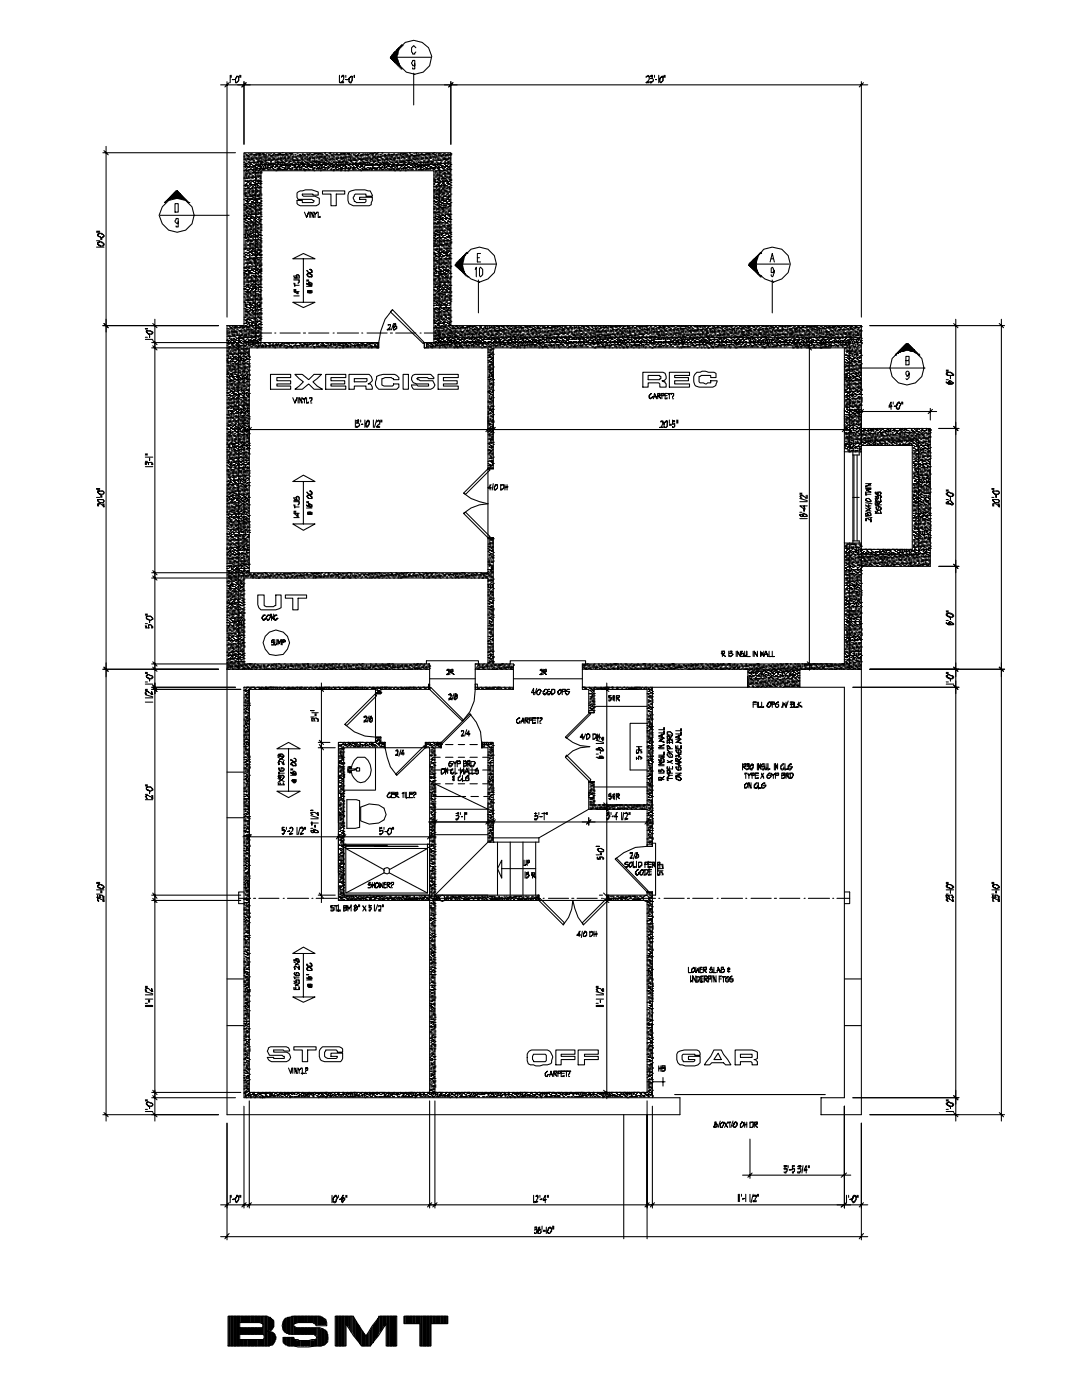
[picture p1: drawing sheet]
<svg xmlns="http://www.w3.org/2000/svg" width="216mm" height="279mm" viewBox="0 0 216 279" stroke-linecap="round" stroke-linejoin="round" font-family="sans-serif">
<g fill="none" stroke="#000" stroke-width=".21">
<path d="M44 16.9h129.1M45.3 16.3v47M45.7 16.5l-.8 .9M45.9 15v1.5M46.1 15v.5M46.4 15.9h.4h-.4M47.6 15.7v.4l-.4 .4h-.2v-.4M47.6 15.5l-.4-.3-.2 .5v.6l.2 .2 .4-.4v-.9h-.4l-.2 .7M47.8 15v.5M48 15v.5M48.7 16.3v12.5M49.1 16.5l-.8 .9"/>
<path d="M67.7 15v1.5M68.2 15.5l.2-.5h.2v.9l-.2 .4-.5 .2M68.2 15.2h.4v.3M68.6 16.3l-.7 .2h.7M69 15.9h.4h-.4M69 15v.5M70.3 15.7v.4l-.2 .4-.5-.2v-.2M70.3 15.5v-.3h-.2l-.5 .5v.6l.5 .2 .2-.4v-.9h-.2l-.5 .5v.2M70.7 15.5v-.5v.5M77.9 11.4h1.3h-1.3M78.1 11.9h1.1h-1.1M78.1 11.2h1.1h-1.1h1.1l-1.3 .2h1.3"/>
<path d="M78.1 11h1.1M78.3 12.1h1.1h-1.1M78.3 10.8h1.1M78.5 12.1h.9l-.9 .2h.9M78.5 10.6h.9h-.9M78.7 12.5h.7h-.7M78.7 10.6h.7h-.7M78.7 10.4h.7h-.7M79 12.5h.4h-.4M79 10.4h.4h-.4M79 10.2h.4M79 12.7h.4"/>
<path d="M79.2 11.4l-1.3 .2h1.3M79.2 11.9h-.9h1.1M79.2 12.7h.4M79.2 12.9h.4h-.2M79.2 9.9h.4h-.4M79.2 11.4h6.7M79.2 10.8l-.9 .2M79.4 13.1h.4h-.2M79.4 9.9h.2h-.2M79.4 9.7h.2h-.2M79.6 9.5h.2h-.2M79.6 9.7a3.5 3.5 0 0 1 4.7-1.2 3.5 3.5 0 0 1 1.4 4.6 3.5 3.5 0 0 1-4.7 1.3 3.5 3.5 0 0 1-1.4-4.7z"/>
<path d="M79.6 13.3h.2M79.6 9.7h.2M79.8 13.5h.2M79.8 9.5h.2M79.8 9.3h.4M80 9.1h.4M80.2 8.9l-2.3 2.5 2.3 2.4h-.2M82.5 14.6v6.4M82.8 12.7v.4h-.5l-.2-.4 .2-.6h.5v1.7h-.5v-.3M83 9.5l-.5-.4-.4 .4v.9l.2 .4h.5l.2-.4M90 16.3v12.5M90.4 16.5l-.9 .9"/>
<path d="M128.9 15.2l.4-.2 .2 .2v.7l-.2 .4-.4 .2M128.9 15.5l.2-.3h.4v.3M129.5 16.3l-.6 .2h.6M130.2 15.2h-.4l.2-.2h.2v.5l-.4 .2h.4l.2 .4-.4 .4h-.2v-.2v.2h.2v-.2l.4-.2M130.6 15v.5M130.8 15.9h.2h-.2M131.4 15v1.5M132.3 15.7v.4l-.4 .4-.2-.4M132.3 15.5v-.3h-.2l-.4 .5v.6l.2 .2 .4-.4v-.9h-.2l-.4 .5v.2M132.5 15v.5M132.7 15v.5M171.9 16.3v47"/>
<path d="M172.3 16.5l-.9 .9M20.5 30.5h26.5M20.7 30.1l.9 .8M21.2 29.2v194.5M33.4 39.8v.2v-.2M33.7 39.6v.2v-.2M33.7 39.8v.2h-.3M33.9 39.4v.4v-.4M33.9 39.6v.2M34.1 39.2v.4v-.4M34.1 39.4v.4v-.4M34.3 38.9v.7v-.7"/>
<path d="M34.3 39.2v.4v-.4M34.5 38.7v.9v-.9M34.5 38.9v.7M34.7 38.5v1.1v-1.1M34.7 38.7v.9v-.9M34.9 38.3v1.3v-1.3M34.9 38.5v1.1v-1.1M35.1 38.1v1.5v-1.5M35.1 38.3v1.3M35.3 38.1v1.5zM35.6 38.3v1.3v-1.3v1.3v-1.1M35.8 38.5v1.1"/>
<path d="M36 38.7v.9zM36.2 38.9v.7v-.7v.7v-.4M36.4 39.2v.4M36.4 39.4v.4M36.6 39.4v.4M36.8 39.6v.2M37 39.8v.2M48.7 30.7h.4M48.7 31.3h.2M48.7 31.8h.4M48.7 32.4h.2M48.7 32.8h.6"/>
<path d="M48.7 31.1h.2M48.7 33.2h1.5M48.7 34.1h1M48.7 35.6h1.3M48.7 35.3h.2M48.7 37h1M48.7 37.7h1.9M48.7 38.5h.6M48.7 38.1h.4M48.7 38.7h.4M48.7 39.8h.2M48.9 32.6h.6"/>
<path d="M48.9 32h.4M48.9 33.4h.2M48.9 34.5h.2M48.9 35.1h.4M48.9 34.9h.4M48.9 34.7h.6M48.9 36.2h1.1M48.9 36h.2M48.9 33.9h.4M48.9 33h.4M48.9 36.8h.4M48.9 37.3h.2"/>
<path d="M48.9 37.9h.2M48.9 38.9h.2M48.9 39.6h1.7M48.9 39.2h1.7M49.1 30.9h.2M49.1 31.5h.4M49.1 32.2h.2M49.1 31.1h.6M49.1 33.7h.2M49.1 34.3h.2M49.1 35.3h.2M49.1 36.6h.2"/>
<path d="M49.3 31.8h1.3M49.3 33.4h.7M49.3 34.5h.7M49.3 36h.2M49.3 36.4h.4M49.3 37.3h.2M49.3 38.1h.7M49.3 38.7h.2M49.3 38.3h.7M49.3 37.5h.4M49.3 39.8h2.6M49.3 39.4h.2"/>
<path d="M49.5 30.7h.2M49.5 31.3h.5M49.5 32.4h2.1M49.5 32.2h.2M49.5 32.8h.2M49.5 34.3h.2M49.5 35.1h.2M49.5 35.3h.2M49.5 33.9h1.9M49.5 38.5h.2M49.7 30.9h2.6M49.7 32.6h.5"/>
<path d="M49.7 32h.5M49.7 34.9h.3M49.7 34.7h.5M49.7 36h.7M49.7 33h.3M49.7 36.8h1.7M49.7 37.3h.3M49.7 37.9h.3M49.7 38.9h.5M49.7 38.7h.3M49.7 36.6h.5M50 30.7h.4"/>
<path d="M50 31.5h.4M50 32.8h.4M50 33.7h.2M50 34.3h.2M50 35.3h1.2M50 36.4h.2M50 37h.4M50.2 31.3h.4M50.2 33.4h.4M50.2 34.5h2.1M50.2 34.9h.2M50.2 35.6h.4"/>
<path d="M50.2 36.2h.4M50.2 38.5h.2M50.2 38.1h.8M50.2 38.7h.2M50.2 38.3h.6M50.2 37.5h.4M50.4 32h.4M50.4 33.2h.6M50.4 34.1h.4M50.4 35.1h.2M50.4 33h.8M50.4 37.3h.2"/>
<path d="M50.4 37.9h.2M50.4 38.9h.6M50.4 39.4h.4M50.6 31.5h.2M50.6 32.2h.2M50.6 32.6h.2M50.6 31.1h.2M50.6 33.7h.2M50.6 34.3h.2M50.6 36h1.5M50.6 36.4h.4M50.6 37h.4"/>
<path d="M50.6 38.7h.6M50.8 31.3h.2M50.8 33.4h.6M50.8 34.9h.2M50.8 34.7h.2M50.8 37.7h.4M50.8 38.5h.4M50.8 37.5h1.5M50.8 36.6h1.5M50.8 39.6h1.5M50.8 39.2h.2M51 32.8h36.6v35.6"/>
<path d="M51 32.8v35.6M51 30.7h1.1M51 31.8h.4M51 31.5h1.3M51 32.8h.4M51 32.6h.2M51 31.1h.2M51 34.1h.2M51 33.7h2.6M51 35.1h1.1M51 35.6h.2M51 37.9h.4"/>
<path d="M51 38.3h.4M51 35.8h.2M51.2 32.2h1.3M51.2 34.9h.2M51.2 36.2h1.1M51.2 37.3h.2M51.2 37h.4M51.2 38.1h.9M51.2 38.9h.7M51.2 39.2h.7M51.4 31.3h.2M51.4 32.6h.2"/>
<path d="M51.4 32h.5M51.4 33.2h.9M51.4 34.1h.5M51.4 34.3h.2M51.4 35.3h.2M51.4 34.7h.2M51.4 33h.7M51.4 36.4h.2M51.6 31.8h.3M51.6 31.1h.5M51.6 34.9h.3M51.6 33.9h.5"/>
<path d="M51.6 37.3h.5M51.6 37.7h.3M51.6 38.7h.3M51.6 38.3h.5M51.6 39.4h.3M51.9 32.4h.8M51.9 32.8h.2M51.9 32.6h.4M51.9 33.4h.4M51.9 34.3h.4M51.9 35.6h.2M51.9 35.3h.2"/>
<path d="M51.9 36.8h.2M51.9 36.4h.2M51.9 37.9h.2M51.9 38.5h.2M52.1 31.3h1.5M52.1 31.8h.6M52.1 32h.2M52.1 38.9h.2M52.1 38.7h.2M52.3 30.7h.4M52.3 32.8h1.5M52.3 33.9h.6"/>
<path d="M52.3 33h.2M52.5 30.9h.6M52.5 32h2.1M52.5 31.1h.2M52.5 33.4h.2M52.5 33.2h.2M52.7 31.5h.6M52.7 32.2h.4M52.7 32.6h.6M52.7 33h.4M52.9 31.8h.2M52.9 32.4h.7"/>
<path d="M52.9 31.1h.4M52.9 33.4h.2M52.9 33.2h.2M53.1 30.7h.2M53.3 31.8h.9M53.3 33.4h1.1M53.3 33.2h.3M53.3 33.9h.5M53.3 33h.7M53.6 30.7h.2M53.6 30.9h.4M53.6 31.5h.4"/>
<path d="M53.6 32.6h1.4M53.6 31.1h.2M53.8 33.7h.2M54 30.7h.2M54 31.3h.4M54 32.4h.2M54 32.2h.2M54 32.8h.2M54 31.1h1M54 33.2h.6M54 33.9h.2M54.2 33h.4"/>
<path d="M54.4 30.9h.2M54.4 31.8h1.7M54.4 31.5h.4M54.4 33.7h.2M54.4 33.9h.6M54.6 30.7h.2M54.6 32.8h.4M54.8 31.3h.4M54.8 30.9h2.8M54.8 32.4h2.1M54.8 32.2h.2M54.8 32h.7"/>
<path d="M54.8 33.4h.2M54.8 33.2h.7M55 34.1h.2M55 33h.5M55.2 32.2h.5M55.2 32.6h.5M55.2 31.1h.5M55.2 33.7h.9M55.2 33.9h2.2M55.5 30.7h.6M55.5 31.5h.2M55.5 32.8h.2"/>
<path d="M55.5 33.4h.4M55.7 33.2h.6M55.9 31.3h.2M55.9 31.5h1.2M55.9 32.8h.2M55.9 32.6h.2M55.9 32h.4M55.9 33h2.1M56.1 32.2h.4M56.3 30.5h.2M56.3 31.3h.2M56.3 31.8h.4"/>
<path d="M56.3 32.8h.2M56.3 32.6h.2M56.3 31.1h.2M56.3 33.4h.4M56.7 31.3h.2M56.7 32.6h.2M56.7 32h.9M56.7 33.7h.4M56.9 30.7h.5M56.9 31.8h.2M56.9 32.2h.5M56.9 32.8h.2"/>
<path d="M56.9 31.1h.2M56.9 33.4h.2M56.9 33.2h.2M57.1 32.6h.5M57.4 31.3h.6M57.4 31.8h.2M57.4 31.5h.6M57.4 31.1h.2M57.4 33.4h.4M57.4 33.2h.2M57.4 33.7h.6M57.6 30.7h.8"/>
<path d="M57.6 32.4h.2M57.6 32.2h.6M57.8 31.8h.8M57.8 32.8h.6M57.8 32.6h.6M57.8 32h.2M57.8 31.1h.2M57.8 33.2h.2M57.8 33.9h.6M58 30.9h.2M58.2 31.3h1.1M58.2 31.5h.2"/>
<path d="M58.2 32h1.9M58.2 33.4h.2M58.2 33.7h.2M58.2 33h.9M58.4 30.9h.2M58.4 32.4h.7M58.4 32.2h.4M58.4 31.1h.2M58.6 32.8h.9M58.6 33.4h.9M58.6 33.2h.5M58.6 33.9h.9"/>
<path d="M58.8 30.9h.3M58.8 32.6h.5M59.1 31.5h.2M59.1 33.7h.2M59.3 30.7h.2M59.3 31.8h.2M59.3 32.4h1.2M59.3 32.2h.4M59.3 31.1h1M59.3 33.2h.6M59.5 38.3l1.5-.4h1.2l1.3 .4v.6h-1.1v-.2h-2.1v.2l.2 .3h2.4l.8 .4v1l-.6 .5h-3.2l-.4-.2-.2-.3v-.6h1v.4h2.1l.3-.2v-.2l-.5-.2h-2.7l-.2-.4v-.9zM59.5 31.3h.6"/>
<path d="M59.5 32.6h.2M59.5 33h.4M59.7 30.9h.4M59.7 33.4h.6M59.7 33.7h.2M59.7 33.9h.6M59.9 31.5h.4M59.9 32.6h1.1M60.1 31.8h.4M60.1 32.2h.2M60.1 32.8h.4M60.1 33.2h.2"/>
<path d="M60.1 33.7h.2M60.3 30.7h.2M60.3 31.3h.2M60.3 30.9h.7M60.3 32h.4M60.3 33h.4M60.5 31.1h.5M60.5 33.2h.5M60.5 33.7h.2M60.5 33.9h.9M60.7 31.8h1.3M60.7 31.5h.3"/>
<path d="M60.7 32.2h.3M60.7 32.8h.3M60.7 34.1h.3M61 31.3h.4M61 32.4h.6M61 33.4h.4M61.2 30.7h.2M61.2 30.9h.6M61.2 31.5h.2M61.2 32.6h.6M61.2 32h.8M61.2 33.2h1.2"/>
<path d="M61.2 33h.6M61.4 31.1h.2M61.4 33.7h.2M61.6 30.7h.4M61.6 31.5h.4M61.6 32.2h.4M61.6 32.8h.2M61.6 33.9h.4M61.8 31.3h.6M61.8 32.4h.6M61.8 31.1h.2M61.8 33.4h.6"/>
<path d="M62 30.9h.9M62 33h1.7M62.2 31.5h.7M62.2 32.2h1.7M62.2 32.6h.5M62.2 32h.2M62.2 31.1h.2M62.2 33.9h.5M62.4 33.7h.5M62.7 30.7h1.6M62.7 31.3h.4M62.7 31.8h.2"/>
<path d="M62.7 32.4h2.5M62.7 32h.2M62.7 33.4h.2M62.7 34.1h.2M63.1 31.5h.2M63.1 32.6h.2M63.1 32h.2M63.1 31.1h.2M63.1 33.2h.2M63.1 33.7h1.2M63.1 33.9h.2M63.3 31.3h1.7"/>
<path d="M63.3 30.9h.4M63.3 33.4h.6M63.5 31.8h.4M63.5 31.5h.4M63.5 32.8h.6M63.5 32.6h.4M63.5 33.9h.2M63.7 31.1h.2M63.7 33.2h.2M63.9 30.9h.7M63.9 32h.7M63.9 34.1h.2"/>
<path d="M63.9 33.9h.2M63.9 33h.4M64.1 31.8h.2M64.1 32.2h.2M64.1 31.1h.2M64.1 33.4h.2M64.1 33.2h.2M64.3 38.1h4.5v.6h-1.7v2.4h-1.1v-2.4h-1.7zM64.3 31.5h.7M64.3 32.8h.7M64.3 32.6h1.3M64.3 33.9h.7"/>
<path d="M64.6 31.8h.6M64.6 32.2h.2M64.6 31.1h.2M64.6 33.4h.6M64.6 33.2h.2M64.8 30.5h.2M64.8 30.7h.2M64.8 32h.6M64.8 33.7h.2M64.8 33h.4M65 30.9h.4M65 31.1h.8"/>
<path d="M65.2 31.5h.2M65.2 32.2h.4M65.2 33.7h.4M65.2 33.9h.2M65.4 31.8h1.5M65.4 33.4h.4M65.4 33.2h.2M65.6 30.7h.4M65.6 31.3h.2M65.6 32.4h.2M65.6 32h.4M65.6 33h.4"/>
<path d="M65.8 30.5h.2M65.8 32.6h.7M65.8 33.2h.9M65.8 33.9h.5M66 30.9h3.2M66 31.5h.5M66 32.2h.3M66 32.8h.3M66 31.1h.7M66 33.7h.3M66.3 32h.2M66.3 33.4h.4"/>
<path d="M66.3 33h.6M66.5 30.7h.2M66.5 31.3h.4M66.5 32.4h.4M66.5 32.2h.2M66.5 34.1h.2M66.5 33.9h.4M66.7 32h.2M66.9 31.5h.8M66.9 32.2h.2M66.9 32.6h.2M66.9 33.4h.6"/>
<path d="M66.9 33.2h.4M66.9 33.7h.2M67.1 30.7h.2M67.1 31.3h.4M67.1 31.8h.2M67.1 32.4h1.5M67.1 32.8h.2M67.1 33.9h.6M67.1 33h1.1M67.3 32h.2M67.5 32.2h.4M67.5 32.6h.2"/>
<path d="M67.5 31.1h.2M67.5 33.2h.4M67.5 33.7h2.6M67.7 32h.2M67.9 30.7h1.1M67.9 31.3h.3M67.9 31.8h.5M67.9 31.5h1.3M67.9 32.8h.5M67.9 32.6h.3M67.9 33.4h.5M67.9 34.1h.3"/>
<path d="M67.9 33.9h.5M68.2 32.2h1.2M68.4 31.3h2.1M68.4 32.6h.2M68.4 33.2h.2M68.4 33h.6M68.6 31.8h.2M68.6 32h.2M68.8 32.4h.8M68.8 32.8h.2M68.8 32.6h.6M68.8 31.1h.2"/>
<path d="M68.8 33.4h.4M68.8 33.2h.4M68.8 34.1h.2M68.8 33.9h.2M69 31.8h.2M69 32h.2M69.2 30.7h.6M69.2 32.8h.6M69.4 30.9h.7M69.4 31.8h.2M69.4 32h2.1M69.4 33.4h.2"/>
<path d="M69.4 34.1h.2M69.4 33.9h.4M69.4 33h.4M69.6 38.3a4.8 4.8 0 0 1 3.8-.2h.5l.4 1.1h-1.3v-.5h-2.1l-.4 .9 .2 .6 .4 .2h1.7l.2-.2v-.4h-1.2v-.4h2.5l-.2 1.5-.4 .2h-3.2l-.9-.5-.2-.6v-1.1zM69.6 32.6h.5M69.8 31.8h.3M69.8 31.5h.3M69.8 32.2h.5M69.8 31.1h.5M69.8 33.4h.3M69.8 33.2h.3M70.1 30.7h.2"/>
<path d="M70.1 32.4h.4M70.1 32.8h.6M70.3 31.8h.8M70.3 31.5h.6M70.3 32.6h2.7M70.3 33.4h1M70.3 33.7h.6M70.3 33.9h.4M70.3 33h.2M70.5 30.7h.2M70.5 30.9h.4M70.5 33.2h.2"/>
<path d="M70.7 31.1h1.9M70.9 30.7h.2M70.9 31.3h.4M70.9 32.4h.2M70.9 32.8h.2M70.9 33.9h.2M70.9 33h.6M71.1 32.2h.2M71.1 33.2h.4M71.3 30.9h.2M71.3 31.8h1.7M71.3 31.5h.5"/>
<path d="M71.3 33.7h.2M71.5 30.7h.3M71.5 33.9h.5M71.8 32.4h.4M71.8 32.8h.2M71.8 33.4h.2M71.8 33.2h.6M72 31.3h.2M72 30.9h1.7M72 31.5h.2M72 32h.4M72 34.1h.2"/>
<path d="M72 33h.4M72.2 32.2h.4M72.2 33.7h.2M72.2 33.9h1.2M72.4 30.7h.2M72.4 31.5h1M72.4 32.4h1.5M72.4 32.8h.2M72.4 33.4h.4M72.6 33.2h.2M72.6 33.7h.6M72.8 30.7h.2"/>
<path d="M72.8 31.3h.2M72.8 32.8h.2M72.8 32h.6M72.8 33h1.7M73.2 30.7h.2M73.2 31.8h.5M73.2 32.2h.2M73.2 32.8h.2M73.2 32.6h.2M73.2 31.1h.2M73.2 33.4h.5M73.4 31.3h.5"/>
<path d="M73.7 30.7h1M73.7 31.5h.4M73.7 32.6h.2M73.7 32h.4M73.7 33.7h1.7M73.7 33.9h.2M73.9 31.8h.6M73.9 32.2h.2M73.9 32.8h.4M73.9 31.1h.2M73.9 33.4h.2M74.1 30.9h.4"/>
<path d="M74.1 32.6h.4M74.1 33.9h.2M74.3 31.3h1.9M74.3 31.5h.2M74.3 32.2h.8M74.3 32h.2M74.3 31.1h.2M74.3 33.4h.6M74.3 33.2h.2M74.5 32.4h.2M74.5 32.8h.9M74.7 30.5h.2"/>
<path d="M74.7 31.8h.2M74.7 31.5h.7M74.7 32h.2M74.7 31.1h.2M74.7 33.9h.7M74.7 33h.2M74.9 30.7h.5M74.9 30.9h.2M74.9 32.6h.5M75.1 31.8h.5M75.1 32h.9M75.1 33.4h1.3"/>
<path d="M75.1 33h.9M75.4 30.5h.2M75.4 30.9h.2M75.4 32.4h.6M75.4 32.2h.2M75.4 31.1h.2M75.6 32.8h.8M75.6 33.2h.2M75.6 33.9h.2M75.8 30.9h.4M75.8 32.6h.4M75.8 33.7h.4"/>
<path d="M76 31.5h.2M76 33.9h.6M76.2 30.5h.2M76.2 30.7h.2M76.2 31.8h.4M76.2 32.4h1.3M76.2 32.2h.2M76.2 32h.2M76.2 31.1h1.7M76.2 33.2h.2M76.4 32.6h1.5M76.4 33h.4"/>
<path d="M76.6 31.3h.4M76.6 30.9h.4M76.6 32.2h.2M76.6 32h.2M76.6 33.4h.7M76.6 33.2h.2M76.6 33.7h.2M76.8 31.8h1.5M76.8 31.5h.7M76.8 33.9h.5M77 32.2h.3M77 32.8h.3"/>
<path d="M77 33.2h.3M77.3 31.3h.2M77.3 30.9h2.7M77.3 32h.4M77.3 33.7h.2M77.3 33h.4M77.5 30.7h.2M77.5 32.8h.4M77.5 33.2h1.2M77.5 33.9h.8M77.7 31.5h.2M77.7 32.2h.2"/>
<path d="M77.7 33.7h.2M77.9 31.3h.4M77.9 32.4h.6M77.9 33.4h.4M78.1 32h.9M78.1 31.1h.4M78.1 33.7h.6M78.1 33h.6M78.3 31.5h.7M78.3 32.6h.4M78.5 30.7h.2M78.5 31.8h.5"/>
<path d="M78.5 32.2h.2M78.5 32.8h.2M78.5 33.9h.2M78.7 31.3h.3M78.7 32.4h.7M78.7 33.4h.3M78.7 34.1h.3M79 32.2h.4M79 31.1h.4M79 33.2h.4M79 33.7h.2M79 33.9h.8"/>
<path d="M79 33h1.6M79.2 31.3h.2M79.2 31.5h.6M79.2 32.8h.2M79.2 32h.2M79.2 33.4h.2M79.4 30.7h.2M79.4 32.6h.2M79.4 33.7h.4M79.6 31.3h.2M79.6 31.8h.2M79.6 32.4h1.7"/>
<path d="M79.6 32.2h1.3M79.6 32h.4M79.8 30.7h1.5M79.8 32.8h1.3M79.8 31.1h.4M79.8 33.4h.2M79.8 34.1h.2M80 31.5h.2M80 33.2h.2M80 33.7h1.3M80 33.9h.2M80.2 31.3h.4"/>
<path d="M80.2 30.9h.4M80.2 32h.4M80.4 31.5h.5M80.4 32.6h.5M80.4 33.4h.9M80.4 33.9h.2M80.6 31.8h.3M80.6 31.1h3.2M80.6 33.2h.3M80.9 31.3h.4M80.9 30.9h.6M80.9 32h1.4"/>
<path d="M80.9 34.1h.2M80.9 33.9h.2M80.9 33h.4M81.3 31.5h.6M81.3 32.2h.4M81.3 32.8h.6M81.3 32.6h.6M81.3 33.2h.4M81.3 33.9h.4M81.5 31.3h.4M81.5 31.8h.4M81.5 32.4h.6"/>
<path d="M81.5 33.4h.6M81.7 30.5h.2M81.7 30.7h.2M81.7 33.7h.2M81.9 30.9h.4M81.9 33.9h.6M81.9 33h.4M82.1 31.5h.4M82.1 32.2h.4M82.1 32.6h1.3M82.1 33.7h.2M82.3 31.8h1.3"/>
<path d="M82.3 33.4h.7M82.3 33.2h.2M82.5 30.7h.3M82.5 31.3h.5M82.5 32.4h.3M82.5 33h.5M82.8 32h.2M82.8 33.2h1.4M83 30.5h.2M83 30.7h.2M83 30.9h2.3M83 31.5h.4"/>
<path d="M83 32.2h.2M83 32.8h.2M83 33.7h.2M83 33.9h.2M83.2 32h.2M83.2 33.4h.4M83.2 33h2.5M83.4 30.7h.2M83.4 31.3h.2M83.4 32.4h2.3M83.4 32.2h.2M83.4 33.9h1.3"/>
<path d="M83.6 31.5h.2M83.6 32h.2M83.8 31.3h.4M83.8 31.8h.7M83.8 32.2h.2M83.8 32.6h.2M83.8 33.4h.7M83.8 33.7h.2M84 30.7h.2M84 31.5h.7M84 32.8h.2M84.5 32.2h.4"/>
<path d="M84.5 32.6h.2M84.5 32h.4M84.5 31.1h.4M84.5 33.2h.4M84.5 33.7h.4M84.9 30.7h1M84.9 31.3h.2M84.9 31.8h.2M84.9 31.5h.6M84.9 32.8h.2M84.9 32.6h.2M84.9 33.4h.4"/>
<path d="M84.9 33.9h.2M85.1 32.2h1.5M85.1 33.7h1.9M85.3 31.8h.4M85.3 32.8h.2M85.3 32.6h.2M85.3 31.1h.2M85.3 33.2h.2M85.3 33.9h.2M85.5 31.3h1.9M85.5 30.9h.6M85.5 32h.2"/>
<path d="M85.7 31.5h.4M85.7 32.8h.2M85.7 32.6h.7M85.7 31.1h.2M85.7 33.4h1.3M85.7 33.2h.4M85.7 33.9h.2M85.9 32.4h.7M86.1 30.7h.5M86.1 32.8h.7M86.1 31.1h.3M86.4 31.8h.2"/>
<path d="M86.4 32h2.1M86.4 33.9h.4M86.4 33h.6M86.6 30.5h.2M86.6 30.9h.4M86.6 32.6h.4M86.6 34.9h.2M86.6 35.6h.2M86.6 36.2h.4M86.6 36h.4M86.6 36.8h.2M86.6 37.3h.8"/>
<path d="M86.6 37.9h.4M86.6 38.5h.2M86.6 38.1h.2M86.6 38.9h.2M86.6 38.3h.4M86.6 36.6h.2M86.6 39.6h.6M86.6 39.2h.2M86.6 39.4h1M86.6 35.8h.4M86.8 31.5h.2M86.8 33.2h.4"/>
<path d="M86.8 34.1h2.5M86.8 34.5h.2M86.8 34.3h.4M86.8 35.1h.6M86.8 35.3h.4M86.8 34.7h.2M86.8 36.4h1.3M86.8 38.7h1M87 30.7h.2M87 32.4h.4M87 32.2h.2M87 32.8h.4"/>
<path d="M87 31.1h.2M87 34.9h1.3M87 37h.2M87 37.7h.2M87 38.5h.4M87 38.1h.4M87 37.5h.2M87 39.2h.2M87 39.8h.4M87.2 31.8h.4M87.2 31.5h.6M87.2 32.6h2.8"/>
<path d="M87.2 33.4h1.3M87.2 33.7h.4M87.2 34.5h.2M87.2 35.6h.6M87.2 34.7h.2M87.2 36.2h.2M87.2 33h.2M87.2 36.8h.4M87.2 37.9h.6M87.2 35.8h.4M87.4 30.7h.7M87.4 30.9h.2"/>
<path d="M87.4 31.1h1.7M87.4 33.2h.2M87.4 36h.4M87.4 33.9h.4M87.4 37h.9M87.4 37.7h.4M87.4 38.9h.2M87.4 38.3h.9M87.4 36.6h.4M87.4 39.6h.4M87.6 32.8h.5M87.6 34.5h.5"/>
<path d="M87.6 34.3h.2M87.6 35.3h.2M87.6 37.3h.7M87.6 38.5h.5M87.6 38.1h.7M87.6 39.2h.5M87.6 39.8h.2M87.8 30.9h.3M87.8 31.8h.3M87.8 32.4h.3M87.8 35.1h.5M87.8 36.2h1.1"/>
<path d="M87.8 33h.7M87.8 37.5h.3M87.8 39.4h.7M88.1 31.3h.2M88.1 32.2h.2M88.1 33.2h1.9M88.1 34.3h.4M88.1 35.6h1M88.1 36.8h.2M88.1 37.9h.2M88.1 38.9h.2M88.1 38.7h.6"/>
<path d="M88.1 39.6h.6M88.1 39.8h.6M88.1 35.8h.2M88.3 30.9h.4M88.3 31.8h1.2M88.3 31.5h.8M88.3 33.7h.4M88.3 35.3h.2M88.3 34.7h1.7M88.3 36h.2M88.3 36.4h.4M88.3 37.7h.4"/>
<path d="M88.3 38.5h.6M88.3 37.5h.6M88.3 36.6h.4M88.5 30.7h.4M88.5 34.5h.4M88.5 33.9h.4M88.5 36.8h.4M88.5 37.3h.4M88.5 37h.8M88.5 37.9h.4M88.5 38.1h.8M88.5 38.9h.2"/>
<path d="M88.5 38.3h.2M88.5 39.2h.6M88.5 35.8h.2M88.7 32.4h.4M88.7 32.2h.2M88.7 32.8h.2M88.7 33.4h.2M88.7 35.1h.6M88.7 34.9h.2M88.7 36h.6M88.9 30.9h1.3M88.9 32h.4"/>
<path d="M88.9 33h.4M88.9 37.7h.4M88.9 38.9h.2M88.9 38.3h1.1M88.9 39.6h.2M88.9 39.8h1.1M88.9 35.8h.2M89.1 33.7h.2M89.1 34.3h.4M89.1 35.3h.9M89.1 36.2h.6M89.1 33.9h1.1"/>
<path d="M89.1 36.4h.4M89.1 37.3h.2M89.1 38.7h.4M89.1 37.5h.6M89.1 36.6h.6M89.1 39.4h.6M89.3 30.7h.2M89.3 31.5h.7M89.3 32.4h.2M89.3 32.2h.4M89.3 32.8h.2M89.3 31.1h.2"/>
<path d="M89.3 33.4h.4M89.3 34.5h.4M89.3 35.6h.4M89.3 36.8h.7M89.3 38.5h.2M89.3 39.6h.2M89.3 39.2h.7M89.5 33.7h.5M89.5 35.1h.5M89.5 37.3h.2M89.5 37.9h.5M89.5 37.7h.5"/>
<path d="M89.5 38.9h.5M89.5 35.8h.7M89.7 30.7h.5M89.7 31.8h.3M89.7 32.4h.3M89.7 32.8h.5M89.7 32h.3M89.7 31.1h.3M89.7 34.1h.3M89.7 34.3h.3M89.7 36h.5M89.7 33h.3"/>
<path d="M89.7 38.1h.3M90 34.9h.2M90 36.4h.2M90 37h.2M90 38.7h.2M90 37.5h.2M19.3 49.3h1.4M19.3 48h.6M19.3 46.4h.6M19.3 46.1h.6M19.9 48.3l-.4 .2v.2l.6 .4h.4l.2-.4-.4-.4h-.6l-.2 .4 .4 .4h.2M19.9 46.6l-.4 .2v.2l.6 .4h.4l.2-.4-.4-.4h-.6l-.2 .2v.2l.6 .4v.4"/>
<path d="M20.1 48.3l.6 .4-.2 .4M20.1 46.6l.6 .4-.2 .4M20.3 47.4v.4M32 43h13.7M32.4 41.3a3.4 3.4 0 0 1 5.1-.9 3.4 3.4 0 0 1 0 5.2 3.4 3.4 0 0 1-5.1-.9l-.7-1.7zM33 40.2v.2h-.2l2.5-2.3 2.4 2.3h.2M33.2 40v.2M34.9 40.6h.7v1.7h-.7zM35.6 44.2l-.3 .5-.4-.5 .2-.6h.5v1.7h-.5v-.2M37.3 40v.2M37.5 40.2v.2M48.7 54.8h.2"/>
<path d="M48.7 55h.2M48.7 50.6h.2M48.7 52.7h.2M48.7 54.4h.2M48.7 43h.6M48.7 57.8h1M48.7 55.7h.2M48.7 57.2h.4M48.7 56.1h.2M48.7 41.5h.8M48.7 40.9h.2M48.7 41.9h.4"/>
<path d="M48.7 42.5h.2M48.7 43.2h.2M48.7 41.1h.6M48.7 43.6h1.7M48.7 44.2h.2M48.7 44.9h.2M48.7 45.3h1M48.7 43.8h.4M48.7 46.8h.4M48.7 47.4h.6M48.7 48.9h.4M48.7 49.7h.4"/>
<path d="M48.7 49.5h2.3M48.7 51.9h1.3M48.7 54h1.9M48.7 53.6h.6M48.7 53.3h1.3M48.7 54.6h.6M48.7 55.5h.4M48.7 56.7h.2M48.7 56.3h1M48.7 56.5h.2M48.7 57.6h.4M48.7 58.6h.4"/>
<path d="M48.7 59.3h.2M48.7 51.2h.2M48.9 49.3h.2M48.9 48h1.7M48.9 46.4h.4M48.9 46.1h.4M48.9 54.2h.4M48.9 55.2h.4M48.9 51h.2M48.9 50.8h.4M48.9 50.4h.4M48.9 51.4h.2"/>
<path d="M48.9 40h.6M48.9 40.6h.4M48.9 41.7h.4M48.9 42.1h.2M48.9 42.8h.4M48.9 44h.4M48.9 44.4h.6M48.9 45.1h.4M48.9 45.9h1.1M48.9 47h.2M48.9 47.6h.4M48.9 47.2h.2"/>
<path d="M48.9 48.7h.4M48.9 48.3h.2M48.9 46.6h.6M48.9 49.1h.4M48.9 52.5h1.5M48.9 58.2h1.3M48.9 58.8h.4M48.9 59.5h.2M48.9 59.9h1.7M48.9 59.7h.2M48.9 45.7h.2M48.9 48.5h.2"/>
<path d="M49.1 54.8h.6M49.1 55h.6M49.1 56.9h.6M49.1 55.7h.4M49.1 56.1h2.3M49.1 55.9h.4M49.1 41.3h.4M49.1 42.3h.2M49.1 43.2h.6M49.1 43.4h.2M49.1 45.5h.2M49.1 44.7h.6"/>
<path d="M49.1 53.1h.2M49.1 56.7h.6M49.1 57.4h.2M49.1 59.3h.9M49.1 40.2h.6M49.1 58.4h1.1M49.1 52.1h.2M49.3 51h.7M49.3 50.6h.4M49.3 52.7h.2M49.3 52.3h.2M49.3 51.6h2.1"/>
<path d="M49.3 40.4h.2M49.3 59.1h.2M49.3 58h.2M49.3 57.2h.4M49.3 40.9h.2M49.3 42.5h.4M49.3 42.1h.4M49.3 44.2h.4M49.3 47h.7M49.3 46.8h.9M49.3 47.2h.2M49.3 47.8h.4"/>
<path d="M49.3 48.3h.2M49.3 48.9h.4M49.3 49.7h.2M49.3 50h.4M49.3 53.8h.2M49.3 52.9h.2M49.3 55.5h1.1M49.3 58.6h.4M49.3 59.7h.4M49.3 45.7h.2M49.5 46.4h.2M49.5 46.1h.2"/>
<path d="M49.5 54.2h.5M49.5 55.2h.7M49.5 50.4h.9M49.5 54.4h.9M49.5 43h.2M49.5 40.6h.9M49.5 41.7h.7M49.5 42.8h2.1M49.5 41.1h.7M49.5 44.9h.5M49.5 45.1h.7M49.5 43.8h.5"/>
<path d="M49.5 47.6h.2M49.5 47.4h.2M49.5 53.1h1.7M49.5 53.6h.5M49.5 54.6h2.1M49.5 57.4h.5M49.5 58.8h.2M49.5 52.1h.2M49.7 50.8h.3M49.7 51.4h.3M49.7 52.3h.7M49.7 40h.3"/>
<path d="M49.7 41.3h.7M49.7 42.3h.7M49.7 44.4h1.3M49.7 47.2h.5M49.7 48.7h.9M49.7 46.6h.9M49.7 49.1h.5M49.7 49.7h.3M49.7 50.2h1.7M49.7 57.6h1.1M49.7 59.5h.3M49.7 45.7h.7"/>
<path d="M49.7 48.5h.3M49.7 51.2h.3M50 49.3h.2M50 46.4h.2M50 46.1h.2M50 43h.2M50 59.1h1.2M50 58h.4M50 56.9h.4M50 57.2h.2M50 55.9h.4M50 40.9h.6"/>
<path d="M50 41.9h.4M50 42.1h.6M50 43.2h.6M50 43.4h.4M50 44.2h.6M50 44h.2M50 45.3h.6M50 45.5h.4M50 44.7h.2M50 47.8h.2M50 48.3h.4M50 47.4h.2"/>
<path d="M50 48.9h.2M50 56.3h.2M50 56.5h.2M50 58.8h.6M50 58.6h.2M50 59.7h2.3M50 52.1h.2M50.2 55h.6M50.2 51h.2M50.2 50.6h.4M50.2 52.7h.2M50.2 51.4h.2"/>
<path d="M50.2 40.4h1.9M50.2 57.8h.4M50.2 55.7h.4M50.2 41.5h.6M50.2 42.5h.2M50.2 47h.4M50.2 50h.2M50.2 53.6h.2M50.2 53.3h.2M50.2 53.8h.2M50.2 56.7h2.1M50.2 40.2h.4"/>
<path d="M50.4 49.3h.2M50.4 46.4h.2M50.4 46.1h.4M50.4 50.8h1.9M50.4 57.2h.8M50.4 44.9h1.2M50.4 45.1h.4M50.4 45.9h.2M50.4 44.7h.8M50.4 47.6h.2M50.4 47.2h1.2M50.4 47.8h1.7"/>
<path d="M50.4 47.4h.2M50.4 49.1h.2M50.4 48.9h.6M50.4 49.7h.4M50.4 51.9h.4M50.4 52.9h.2M50.4 57.4h.2M50.4 56.5h.2M50.4 58.2h1M50.4 58.6h.2M50.4 59.5h.2M50.4 58.4h.2"/>
<path d="M50.6 54.2h.4M50.6 55.2h1.7M50.6 51h.8M50.6 51.4h.2M50.6 52.3h.6M50.6 40h.2M50.6 56.9h.2M50.6 55.9h.2M50.6 40.6h.4M50.6 41.3h.6M50.6 41.7h.4M50.6 42.5h.2"/>
<path d="M50.6 42.3h.2M50.6 41.1h.2M50.6 43.6h.2M50.6 43.4h.4M50.6 44h.2M50.6 45.5h.2M50.6 43.8h.4M50.6 46.8h.4M50.6 50h.4M50.6 52.5h.4M50.6 53.6h.2M50.6 53.8h1.7"/>
<path d="M50.6 56.3h.4M50.6 59.3h.2M50.6 45.7h.2M50.6 48.5h.2M50.6 52.1h.6M50.8 49.3h1.5M50.8 48h.6M50.8 46.4h.6M50.8 50.6h.2M50.8 50.4h.6M50.8 52.7h.2M50.8 58h.2"/>
<path d="M50.8 41.9h1.3M50.8 44.2h.6M50.8 45.9h.6M50.8 47h.8M50.8 48.7h.8M50.8 48.3h.8M50.8 47.4h.2M50.8 49.1h.6M50.8 55.5h.4M50.8 57.4h.2M50.8 58.8h.4M50.8 58.6h.8"/>
<path d="M50.8 59.5h.2M50.8 59.9h.2M50.8 58.4h.2M51 55h.2M51 54.4h.2M51 43h.2M51 40h.4M51 57.8h.2M51 41.5h.2M51 40.9h.2M51 42.5h.2M51 42.3h.2"/>
<path d="M51 42.1h.4M51 43.2h.4M51 43.6h.2M51 44h.2M51 45.3h.2M51 54h.4M51 53.3h.2M51 56.5h.2M51 57.6h.2M51 45.7h.2M51 51.2h.2M51.2 46.1h.4"/>
<path d="M51.2 50.6h.7M51.2 52.7h.2M51.2 51.4h1.1M51.2 55.7h.2M51.2 55.9h.4M51.2 40.6h.2M51.2 41.7h.2M51.2 41.1h.7M51.2 43.4h.7M51.2 45.1h.4M51.2 45.5h.7M51.2 47.4h.2"/>
<path d="M51.2 48.9h.9M51.2 49.7h.9M51.2 50h1.1M51.2 51.9h.7M51.2 52.5h.7M51.2 53.6h.4M51.2 52.9h.2M51.2 57.4h1.1M51.2 59.5h.2M51.2 59.9h.9M51.2 40.2h.2M51.2 48.5h.2"/>
<path d="M51.4 54.2h.9M51.4 54.8h.2M51.4 52.3h.7M51.4 54.4h.7M51.4 59.1h.2M51.4 58h.2M51.4 57.8h.2M51.4 56.9h.2M51.4 41.3h.2M51.4 40.9h.5M51.4 42.5h.7M51.4 42.3h.2"/>
<path d="M51.4 44.4h.5M51.4 43.8h.2M51.4 46.8h.7M51.4 47.6h.2M51.4 46.6h.2M51.4 49.5h.2M51.4 56.3h.2M51.4 57.6h.2M51.4 58.8h.7M51.4 59.3h.7M51.4 45.7h.5M51.6 46.4h.5"/>
<path d="M51.6 55h.5M51.6 51h.7M51.6 50.4h.5M51.6 52.7h.3M51.6 51.6h.3M51.6 57.2h.5M51.6 56.1h.5M51.6 40.6h.7M51.6 41.5h.3M51.6 41.7h.7M51.6 43.2h.3M51.6 43.6h.3"/>
<path d="M51.6 44.2h.5M51.6 44h.5M51.6 44.7h.5M51.6 47.4h.5M51.6 53.1h.5M51.6 54h.7M51.6 53.3h.3M51.6 52.9h.7M51.6 55.5h.5M51.6 58.2h.5M51.6 48.5h.3M51.9 48h.4"/>
<path d="M51.9 59.1h.2M51.9 57.8h.2M51.9 55.9h.4M51.9 41.3h.2M51.9 42.3h.4M51.9 42.8h.4M51.9 44.9h.4M51.9 45.3h.4M51.9 45.9h.4M51.9 43.8h.4M51.9 47h.4M51.9 48.7h.2"/>
<path d="M51.9 49.1h.4M51.9 50.2h.4M51.9 56.3h.2M51.9 56.5h.2M51.9 59.5h.4M51.9 58.4h.2M51.9 52.1h.2M52.1 52.7h.2M52.1 40h.2M52.1 58h.2M52.1 55.7h.2M52.1 43.2h.2"/>
<path d="M52.1 41.1h.2M52.1 45.5h.2M52.1 47.6h.2M52.1 48.3h.2M52.1 51.9h.2M52.1 52.5h.2M52.1 53.6h.2M52.1 54.6h.2M52.1 40.2h.2M52.1 48.5h.2M58.6 56.5l.2 .7v-.7M58.6 55.9h1.1v.4l-.2 .2 .2-.2v-.4"/>
<path d="M58.6 59.1h1.1M58.6 58h.5M58.6 57.8h.5M58.6 55.7h1.1M58.8 56.9h.9M59.3 54.8v.2h-.2l.2 .5h-.5v-.5M59.3 58.2v.4M59.5 58.2v.4l-.9-.4h1.1M59.5 54.8l.2 .2v.5v-.5l-.2-.2-.4 .2 .2 .5h-.5l-.2-.5M60.5 51.6h-2.1l2.1-1 2.4 1h-2.4v8.7h-2.1l2.1 1.1 2.4-1.1h-2.4M60.7 42.3l.5 1.1 .4-1.1-.4 1.1M61.2 54l.4 .4h.6v-.4l-.2-.2h-.2l.4 .2v.4h-.2"/>
<path d="M61.2 57.2h1M61.2 56.1h.4M61.2 55.9h.4M61.4 54l.2 .4h.2M61.6 58h.4h-.6v.4h.8v-.4v.4h-.4M61.6 58h-.2v.2l.4 .2M61.6 58l.2 .4-.2-.4 .4 .2v.2h-.2M61.6 56.3v.2l.4 .4-.4-.4v-.2l.6 .2v.4h-.6l-.4-.2v-.2l.6 .4M61.8 56.3l.4 .2v.4M61.8 55.2h-.2l-.4-.4 .2-.2h.4l.4 .2v.4h-.6l-.2-.2v-.4h.4l.4 .2v.4h-.2M61.8 42.3v1.1M62 58h-.2l.2 .4"/>
<path d="M62 42.3l.7 1.1M62.4 42.3v1.1M62.7 43.2l-.7-.9v1.1M62.7 42.3l.2 .5 .4-.5-.4 .5zM62.9 42.5v.9M63.5 42.3v1.1M63.9 43.2l-.4 .2h.4M86.6 48h.4M86.6 46.4h.2M86.6 54.8h.2M86.6 55h1M86.6 50.8h.4"/>
<path d="M86.6 50.6h.8M86.6 50.4h.2M86.6 51.4h.2M86.6 54.4h.2M86.6 51.6h.2M86.6 40h.2M86.6 58h.6M86.6 57.8h.2M86.6 55.7h.6M86.6 56.1h.4M86.6 55.9h.4M86.6 40.6h.2"/>
<path d="M86.6 41.3h.4M86.6 41.7h.2M86.6 42.5h.6M86.6 42.3h1.2M86.6 43.4h.4M86.6 44.4h.4M86.6 45.3h1.7M86.6 45.5h.4M86.6 44.7h1M86.6 43.8h.2M86.6 47h.4M86.6 47.6h.8"/>
<path d="M86.6 48.7h.8M86.6 47.4h.2M86.6 46.6h.6M86.6 49.1h1M86.6 49.7h.8M86.6 51.9h.4M86.6 52.5h.2M86.6 53.1h.2M86.6 53.6h.6M86.6 54.6h.6M86.6 53.8h.4M86.6 52.9h.4"/>
<path d="M86.6 56.7h.8M86.6 57.4h.8M86.6 56.5h.2M86.6 58.8h.4M86.6 59.5h.4M86.6 59.9h.2M86.6 40.2h.8M86.6 48.5h.2M86.6 52.1h1M86.8 46.1h.6M86.8 54.2h1.7M86.8 55.2h.8"/>
<path d="M86.8 51h.4M86.8 52.7h.6M86.8 43h.2M86.8 40.4h.4M86.8 59.1h.2M86.8 56.9h.2M86.8 57.2h.2M86.8 41.5h.4M86.8 40.9h.6M86.8 43.2h.8M86.8 42.8h.2M86.8 43.6h.6"/>
<path d="M86.8 44h.2M86.8 45.1h.2M86.8 45.9h.8M86.8 46.8h1M86.8 47.2h.2M86.8 47.8h.4M86.8 48.3h.2M86.8 48.9h.4M86.8 50h.4M86.8 54h.4M86.8 56.3h.6M86.8 58.2h.2"/>
<path d="M86.8 58.6h.4M86.8 59.7h.4M86.8 59.3h.6M86.8 51.2h1.9M87 52.3h.6M87 54.4h.2M87 51.6h.2M87 41.9h.2M87 41.7h.6M87 44.9h.4M87 43.8h.6M87 49.5h.4"/>
<path d="M87 53.1h.2M87 53.3h.2M87 56.5h.6M87 45.7h.2M87 58.4h.4M87.2 48h.2M87.2 46.4h.9M87.2 57.8h.2M87.2 57.2h1.1M87.2 56.1h.2M87.2 40.6h.4M87.2 42.8h.4"/>
<path d="M87.2 41.1h.4M87.2 44.2h.4M87.2 44.4h1.5M87.2 45.5h.2M87.2 47h.2M87.2 48.3h1.1M87.2 47.4h1.7M87.2 50.2h.4M87.2 52.5h.6M87.2 55.5h.4M87.2 58.2h.4M87.2 57.6h.4"/>
<path d="M87.2 58.8h.6M87.2 59.5h.6M87.2 59.9h.4M87.2 48.5h.2M87.4 50.8h.2M87.4 50.4h2.1M87.4 51.4h.2M87.4 54.4h.2M87.4 40.4h.2M87.4 40h.4M87.4 58h.4M87.4 56.9h.7"/>
<path d="M87.4 55.7h.7M87.4 55.9h.4M87.4 41.5h.2M87.4 42.1h.2M87.4 43.4h.7M87.4 48.9h1.3M87.4 51.9h.9M87.4 53.1h.2M87.4 53.6h.2M87.4 53.3h1.3M87.4 54.6h1.9M87.4 58.6h1.1"/>
<path d="M87.4 59.7h.7M87.6 48h.2M87.6 46.1h.2M87.6 54.8h1.5M87.6 51h.2M87.6 50.6h.5M87.6 52.7h.7M87.6 51.6h.7M87.6 43h.2M87.6 59.1h.5M87.6 57.8h1.5M87.6 56.1h.7"/>
<path d="M87.6 41.3h.5M87.6 40.9h.5M87.6 44h.2M87.6 45.1h.2M87.6 45.5h.9M87.6 47h.2M87.6 47.2h.2M87.6 47.8h.2M87.6 49.7h.7M87.6 49.5h.2M87.6 50h.2M87.6 53.8h.5"/>
<path d="M87.6 56.7h.5M87.6 56.3h2.4M87.6 57.4h.5M87.6 59.3h.2M87.6 40.2h.5M87.6 48.5h.2M87.8 55h.5M87.8 50.8h.5M87.8 52.3h.5M87.8 54.4h.3M87.8 40.4h.7M87.8 41.5h1.7"/>
<path d="M87.8 41.9h.3M87.8 42.5h.5M87.8 43.2h.3M87.8 43.6h.7M87.8 44.2h.3M87.8 44.9h.3M87.8 45.9h.7M87.8 44.7h.5M87.8 43.8h.7M87.8 47.6h.3M87.8 48.7h.5M87.8 46.6h.9"/>
<path d="M87.8 54h.5M87.8 52.9h.3M87.8 55.5h.3M87.8 56.5h.3M87.8 58.4h.3M88.1 48h1.9M88.1 55.2h.4M88.1 51.4h.2M88.1 43h.8M88.1 40h.6M88.1 40.6h1.9M88.1 41.7h.4"/>
<path d="M88.1 42.3h.6M88.1 42.8h.4M88.1 41.1h1M88.1 47h.2M88.1 46.8h.2M88.1 47.8h.2M88.1 49.1h.6M88.1 49.5h.2M88.1 50h.2M88.1 50.2h.6M88.1 52.5h1.2M88.1 53.1h.6"/>
<path d="M88.1 58.2h.4M88.1 57.6h.2M88.1 58.8h.8M88.1 59.9h.8M88.1 59.3h.4M88.1 45.7h.2M88.1 48.5h.2M88.3 46.4h.2M88.3 46.1h.4M88.3 51h1.7M88.3 59.1h.2M88.3 58h.2"/>
<path d="M88.3 56.9h.2M88.3 55.7h.2M88.3 55.9h.2M88.3 41.9h.6M88.3 42.1h.4M88.3 43.4h.2M88.3 44h.4M88.3 44.9h.2M88.3 45.1h.6M88.3 47.2h.2M88.3 53.6h.2M88.3 55.5h1.2"/>
<path d="M88.3 57.4h.2M88.3 59.5h.2M88.3 59.7h.2M88.3 58.4h1.4M88.3 52.1h.4M88.5 49.3h.2M88.5 50.6h.8M88.5 52.7h.4M88.5 52.3h.2M88.5 54.4h.4M88.5 51.6h1.7M88.5 56.1h.4"/>
<path d="M88.5 41.3h.2M88.5 40.9h.2M88.5 45.3h.4M88.5 47h.4M88.5 47.8h.2M88.5 48.3h.2M88.5 49.5h1.7M88.5 50h.2M88.5 51.9h.2M88.5 54h1.2M88.5 53.8h.6M88.5 56.7h.4"/>
<path d="M88.5 56.5h.4M88.5 57.6h.2M88.5 40.2h.6M88.7 46.4h.2M88.7 55h.2M88.7 56.9h.6M88.7 55.7h.2M88.7 57.2h.2M88.7 42.5h.2M88.7 43.2h.2M88.7 43.6h1.3M88.7 44.2h.2"/>
<path d="M88.7 44.9h.2M88.7 45.9h.2M88.7 44.7h.2M88.7 47.6h.4M88.7 48.7h1.3M88.7 57.4h.6M88.7 58.2h.2M88.7 58.6h.2M88.7 59.5h.2M88.7 59.7h.2M88.7 59.3h1.3M88.7 48.5h.2"/>
<path d="M88.9 54.2h.6M88.9 55.2h.6M88.9 50.8h.4M88.9 51.4h.2M88.9 52.3h.2M88.9 40h.2M88.9 59.1h.4M88.9 58h.4M88.9 55.9h.4M88.9 41.3h.2M88.9 40.9h.2M88.9 41.7h.4"/>
<path d="M88.9 42.3h.2M88.9 42.1h.2M88.9 42.8h1.3M88.9 43.4h.4M88.9 44.4h.4M88.9 45.5h.4M88.9 43.8h.2M88.9 46.8h.2M88.9 46.6h.6M88.9 49.1h.2M88.9 48.9h.6M88.9 49.7h.4"/>
<path d="M88.9 50.2h.4M88.9 51.9h.4M88.9 53.6h.2M88.9 53.3h.2M88.9 52.9h.4M89.1 46.4h.2M89.1 46.1h.2M89.1 55h.4M89.1 40.4h.2M89.1 55.7h.2M89.1 57.2h.4M89.1 56.1h.6"/>
<path d="M89.1 42.5h.4M89.1 45.1h.9M89.1 45.9h.2M89.1 44.7h.4M89.1 47.2h.6M89.1 47.8h.4M89.1 48.3h.2M89.1 47.4h.9M89.1 50h.6M89.1 53.1h.4M89.1 58.2h.2M89.1 57.6h.4"/>
<path d="M89.1 59.9h.9M89.1 59.7h.2M89.1 45.7h.9M89.1 48.5h.2M89.1 51.2h.2M89.3 54.8h.2M89.3 52.7h.4M89.3 52.3h.7M89.3 54.4h.2M89.3 43h.4M89.3 57.8h.7M89.3 41.3h.7"/>
<path d="M89.3 40.9h.7M89.3 41.9h.4M89.3 42.3h.2M89.3 42.1h.7M89.3 44.2h.7M89.3 44h.2M89.3 45.3h.7M89.3 46.8h.2M89.3 49.1h.4M89.3 53.3h.2M89.3 53.8h.2M89.3 56.5h.2"/>
<path d="M89.3 58.8h.4M89.3 40.2h.4M89.3 52.1h.2M89.5 49.3h.2M89.5 46.4h.7M89.5 50.8h.2M89.5 51.4h.5M89.5 40h.5M89.5 59.1h.7M89.5 56.9h.7M89.5 55.7h.5M89.5 41.7h.5"/>
<path d="M89.5 43.2h.5M89.5 44.9h.2M89.5 45.9h.5M89.5 43.8h.7M89.5 47h.2M89.5 49.7h.2M89.5 50.2h.5M89.5 51.9h.2M89.5 52.5h.5M89.5 54.6h.7M89.5 56.7h.2M89.5 57.4h.5"/>
<path d="M89.5 58.2h.2M89.5 59.5h.2M89.5 59.7h.7M89.5 48.5h.7M89.5 51.2h.2M89.7 46.1h.3M89.7 54.2h.3M89.7 55.2h.5M89.7 50.6h.5M89.7 54.4h.3M89.7 58h.3M89.7 41.1h.3"/>
<path d="M89.7 43.4h.3M89.7 44.4h.3M89.7 45.5h.5M89.7 47.6h.3M89.7 46.6h.3M89.7 48.9h.3M89.7 53.1h.5M89.7 53.6h.3M89.7 53.3h.3M89.7 52.9h.3M89.7 55.5h.3M89.7 56.5h.3"/>
<path d="M89.7 57.6h.3M89.7 58.6h.3M90 40.4h.2M90 44.9h.2M90 46.8h.2M90 47.2h.2M90 47.8h.2M90 48.3h.2M90 58.2h.2M90 58.4h.2M91 52.7h1.3h-1.3h1.3l-1.5 .2h1.5M91 53.1h1.3h-1.3"/>
<path d="M91 52.5h1.3h-1.1M91.2 53.1h1.1h-1.1M91.2 53.3h1.1h-1.1M91.2 52.3h1.1M91.4 53.3h.9l-.9 .3h.9M91.4 52.1h.9l-.9 .2M91.7 53.8h.6h-.6M91.7 52.1h.6h-.6M91.7 51.9h.6h-.6M91.9 53.8h.6h-.6M91.9 54h.6h-.6M91.9 51.6h.6"/>
<path d="M92.1 54h.4h-.4M92.1 54.2h.4M92.1 51.4h.4l-.4 .2M92.1 52.7h7M92.3 54.4h.4M92.3 51.9h-.4h.6M92.3 51.4h.2h-.2M92.3 51.2h.2h-.2M92.3 54.2h.4M92.5 54.6h.4M92.5 51.2h.2h-.2M92.5 51h.2h-.2"/>
<path d="M92.7 51a3.4 3.4 0 0 1 5.4-.7 3.4 3.4 0 0 1-.7 5.4l-1.7 .6-1.7-.6-1.3-1.1-.4-1.7zM92.7 54.8h.2M92.7 51h.2M92.7 50.8h.2M92.9 55h.2M92.9 50.6h.4M93.3 50.4h-.2l-2.3 2.5 2.5 2.3h.3M94.8 53.8l.2-.5v1.9M95.2 51.4h.5M95.5 55.9v6.5M95.7 53.6l.2-.3 .4 .5v1l-.4 .4-.2-.2zM95.9 50.6h-.7v1.7h.7"/>
<path d="M149.4 52.7h1.3h-1.3M149.6 53.1h1.3h-1.3h1.3h-1M149.6 52.5h1.3h-1.3h1.3h-1M149.6 52.7h7.9M149.9 53.3h1h-1h1l-.8 .3h.8M149.9 52.3h1h-1M150.3 53.8h.6h-.6h.6h-.4M150.3 52.1h.6h-.8h.8l-.8 .2h.8M150.3 51.9h.6h-.6h.6h-.4M150.5 54h.6h-.4M150.5 51.6h.4M150.7 52.7l-1.3 .2h1.5"/>
<path d="M150.7 54.2h.4h-.4M150.9 54.2h.2h-.2M150.9 54.4h.2h-.2M150.9 51.4h.2h-.4h.4l-.4 .2M150.9 51.2h.2M151.1 54.6h.2M151.1 51h.2M151.1 54.4h.2M151.3 54.8h.3M151.3 50.8h.3M151.6 55h.4M151.6 50.6h.4"/>
<path d="M152 50.4h-.2l-2.4 2.5 2.4 2.3h.2M152.4 49.7a3.5 3.5 0 0 1 4.8 1.2 3.5 3.5 0 0 1-1.2 4.8l-1.7 .6-1.7-.6-1.3-1.1-.6-1.7 .6-1.9zM153.7 52.3l.4-1.7 .4 1.7M153.9 51.6h.4M154.1 55.9v6.5M154.5 54l-.2 .4h-.4v-.8l.2-.3 .4 .7v.4l-.4 .8-.2-.4M20.5 65h23.1M20.7 64.6l.9 .8M29 67.7h1.5M29 67.3h.4M29.4 66h-.2v.3l.4 .4h.7l.2-.4-.4-.3h-.9v.3l.4 .4h.2M29.4 65.6h-.4h.4"/>
<path d="M29.6 66h.5l.4 .3v.2l-.4 .2M29.8 67.3v-.4v.4M30.3 68.4h17.1M30.3 69.4h18M30.5 69l.8 .8M30.5 67.9l.8 .9M30.5 64.6l.8 .8M30.9 63.7v160M45.3 67.7h.2M45.3 66.5h.6M45.3 75.8h.2M45.3 74.1h.2"/>
<path d="M45.3 73.9h1.3M45.3 65.6h.4M45.3 66h.4M45.3 66.7h.2M45.3 67.1h1.7M45.3 66.3h.2M45.3 67.9h.6M45.3 68.6h.6M45.3 69h.2M45.3 70.7h.2M45.3 71.5h.8M45.3 72.2h1.3"/>
<path d="M45.3 72h.2M45.3 72.4h.4M45.3 71.8h.2M45.3 70.9h.4M45.3 70.1h.4M45.3 73h1.3M45.3 74.7h.4M45.3 74.3h.4M45.3 75.1h.2M45.3 76.2h.2M45.3 76h.2M45.3 74.5h.4"/>
<path d="M45.3 73.7h.2M45.3 76.8h.4M45.3 77.5h.6M45.3 77.9h.2M45.3 78.5h.4M45.3 78.3h.6M45.3 79h1.5M45.3 77.3h.2M45.3 76.4h.4M45.3 79.8h1.1M45.5 66.9h.4M45.5 68.8h.2"/>
<path d="M45.5 69.2h.6M45.5 69.8h.2M45.5 69.6h.4M45.5 68.2h.2M45.5 70.5h.9M45.5 70.3h.2M45.5 71.1h.2M45.5 71.3h.2M45.5 72.6h.2M45.5 73.2h.6M45.5 73.4h.6M45.5 75.4h.4"/>
<path d="M45.5 77.7h.4M45.5 79.6h.2M45.5 79.4h.4M45.7 67.3h.2M45.7 65.2h.2M45.7 65.8h.2M45.7 66.3h.2M45.7 67.5h.2M45.7 70.7h1.1M45.7 75.1h2.1M45.7 74.9h.2M45.7 76.2h.4"/>
<path d="M45.7 76h.9M45.7 73.7h1.7M45.7 76.6h.9M45.7 77h.2M45.7 78.7h.2M45.7 77.3h.2M45.7 75.6h.2M45.9 67.7h.5M45.9 65.4h.5M45.9 75.8h.5M45.9 74.1h.5M45.9 65.6h.7"/>
<path d="M45.9 68.2h.2M45.9 70.3h.2M45.9 71.1h.2M45.9 71.3h.2M45.9 72h.2M45.9 72.6h.2M45.9 72.4h.2M45.9 70.1h.2M45.9 74.7h.7M45.9 74.5h.7M45.9 76.8h.5M45.9 77.9h.5"/>
<path d="M45.9 78.1h1.1M45.9 79.6h.9M45.9 72.8h.5M45.9 79.2h.2M46.1 66.5h.3M46.1 66h.3M46.1 66.7h.5M46.1 66.3h1.3M46.1 67.5h.3M46.1 67.9h.7M46.1 68.8h.5M46.1 68.6h.7"/>
<path d="M46.1 69.8h.3M46.1 69.6h.7M46.1 69h.7M46.1 71.8h.3M46.1 74.9h.5M46.1 77.5h.9M46.1 77h.5M46.1 78.5h.3M46.4 65.2h.2M46.4 65.8h.4M46.4 66.9h.6M46.4 69.2h.6"/>
<path d="M46.4 71.1h.2M46.4 71.5h.4M46.4 72h.2M46.4 72.6h.4M46.4 70.9h.2M46.4 70.1h.2M46.4 73.2h.8M46.4 74.3h.8M46.4 75.4h.4M46.4 77.7h.6M46.4 78.3h.4M46.4 76.4h.4"/>
<path d="M46.4 79.4h.4M46.4 79.2h.2M46.6 67.7h.6M46.6 66.5h.2M46.6 65.4h1.4M46.6 75.8h1.9M46.6 66h.6M46.6 67.5h.2M46.6 69.8h.6M46.6 68.2h.4M46.6 70.5h.6M46.6 70.3h.4"/>
<path d="M46.6 71.3h.4M46.6 71.8h.2M46.6 76.2h.4M46.6 78.5h.6M46.6 78.7h1.7M46.6 77.3h.2M46.6 79.8h.8M46.6 72.8h.2M46.6 75.6h.4M46.8 74.1h.4M46.8 73.9h.4M46.8 65.6h.2"/>
<path d="M46.8 65.2h.6M46.8 66.7h.2M46.8 71.1h.4M46.8 72.2h.4M46.8 72.4h.2M46.8 73h.2M46.8 73.4h.2M46.8 74.7h.6M46.8 74.5h.2M46.8 76.8h.6M46.8 76.6h.2M46.8 77.9h.2"/>
<path d="M46.8 79.2h.2M47 67.3h.2M47 67.9h.8M47 68.8h.4M47 69h1.5M47 70.7h.6M47 71.5h.2M47 72.6h.6M47 71.8h.6M47 70.1h.2M47 79h.4M47 77.3h1.5"/>
<path d="M47 79.6h.8M47 72.8h1.3M47.2 66.5h.2M47.2 65.6h.2M47.2 65.8h.4M47.2 66.7h.2M47.2 66.9h1.3M47.2 67.5h1.5M47.2 68.6h.4M47.2 69.2h.8M47.2 69.6h.4M47.2 71.3h1.1"/>
<path d="M47.2 72h1.9M47.2 74.9h.4M47.2 75.4h.2M47.2 76h.4M47.2 76.6h.2M47.2 77.5h.2M47.2 77h.4M47.2 77.9h.6M47.2 77.7h.2M47.2 78.1h.4M47.2 76.4h1.9M47.2 79.4h.4"/>
<path d="M47.4 74.1h.2M47.4 73.9h.6M47.4 69.8h.6M47.4 70.5h1.7M47.4 70.3h.2M47.4 71.5h.2M47.4 72.4h.2M47.4 70.9h.2M47.4 73.2h.6M47.4 73h.2M47.4 73.4h1.1M47.4 74.3h.6"/>
<path d="M47.4 74.5h.2M47.4 78.3h.2M47.4 75.6h.2M47.4 79.2h.4M47.6 68.4h.7M47.6 67.7h.2M47.6 66.5h.2M47.6 66h1.7M47.6 66.7h.2M47.6 67.1h.4M47.6 68.8h.2M47.6 68.2h.4"/>
<path d="M47.6 71.1h.4M47.6 72.2h.4M47.6 70.1h.4M47.6 75.4h.4M47.6 76.2h.2M47.6 76.8h.4M47.6 77.5h.2M47.6 78.5h.4M47.6 79h.2M47.8 74.1h.2M47.8 65.2h2.2M47.8 70.3h.7"/>
<path d="M47.8 71.5h.9M47.8 72.6h.2M47.8 72.4h.2M47.8 71.8h.5M47.8 70.9h.2M47.8 74.9h.5M47.8 76h.2M47.8 74.5h.2M47.8 76.6h.5M47.8 79.4h1.5M47.8 79.8h.5M47.8 75.6h1.5"/>
<path d="M48 65.8h.3M48 66.3h.3M48 67.9h.3M48 68.6h.7M48 69.6h1.7M48 70.7h.3M48 74.7h.5M48 73.7h.5M48 77.5h.5M48 77h.3M48 77.9h.7M48 77.7h.3"/>
<path d="M48 78.1h.3M48.3 66.5h.4M48.3 65.4h.6M48.3 74.1h1.4M48.3 65.6h.4M48.3 66.7h.2M48.3 71.1h.2M48.3 72.6h1.2M48.3 72.4h.2M48.3 73h.2M48.3 74.3h.2M48.3 75.1h.4"/>
<path d="M48.3 75.4h.2M48.3 76.2h.4M48.3 74.5h.2M48.3 76.8h.2M48.3 78.5h1M48.3 78.3h.2M48.3 79h.4M48.5 69.4h.2M48.5 67.7h.2M48.5 73.9h.4M48.5 67.1h.8M48.5 68.8h.2"/>
<path d="M48.5 69.2h.2M48.5 69.8h.2M48.5 68.2h1.2M48.5 70.7h.2M48.5 72.2h.4M48.5 71.8h.2M48.5 70.9h.2M48.5 73.2h1.5M48.5 74.9h.6M48.5 76h.4M48.5 77h.6M48.5 78.1h.4"/>
<path d="M48.5 79.6h.2M48.5 72.8h.4M48.5 79.2h.4M48.7 75.8h.2M48.7 60.3h.4M48.7 61.6h.4M48.7 60.1h.2M48.7 65.8h.2M48.7 63.3h.4M48.7 66.7h.6M48.7 66.9h.6M48.7 66.3h.6"/>
<path d="M48.7 64.6h.6M48.7 63.7h.2M48.7 67.9h.4M48.7 69h.4M48.7 71.1h.6M48.7 70.1h.4M48.7 73.4h.6M48.7 74.3h.2M48.7 75.4h.8M48.7 73.7h.4M48.7 76.8h.2M48.7 77.7h.2"/>
<path d="M48.7 78.3h.2M48.7 78.7h.2M48.7 79.8h.6M48.9 65h.4M48.9 60.5h.2M48.9 61.2h.4M48.9 60.7h.6M48.9 61h.4M48.9 62.2h1.1M48.9 61.8h.6M48.9 62.7h.2M48.9 63.9h.4"/>
<path d="M48.9 62.9h.6M48.9 62h.4M48.9 68.6h.4M48.9 69.2h.2M48.9 70.3h.8M48.9 70.7h.2M48.9 71.3h.4M48.9 72.4h.4M48.9 71.8h1.1M48.9 73h.2M48.9 74.7h.2M48.9 77.5h.2"/>
<path d="M48.9 77.9h.8M48.9 79.6h.4M49.1 69.4h.4M49.1 67.7h.2M49.1 65.4h.9M49.1 75.8h.9M49.1 61.4h.6M49.1 65.6h.2M49.1 65.8h1.5M49.1 63.1h.4M49.1 64.3h.2M49.1 64.1h.4"/>
<path d="M49.1 63.7h.9M49.1 68.8h.2M49.1 69.8h.2M49.1 71.5h.4M49.1 74.3h.4M49.1 75.1h.4M49.1 76.2h.6M49.1 74.5h.2M49.1 76.8h.9M49.1 76.6h.4M49.1 77.7h.2M49.1 78.3h.4"/>
<path d="M49.1 79h.6M49.1 78.7h.2M49.1 77.3h.2M49.3 66.5h4.9M49.3 60.3h.9M49.3 60.1h.2M49.3 62.4h.4M49.3 63.5h.4M49.3 67.5h.2M49.3 69.2h.2M49.3 64.8h.2M49.3 70.5h.2"/>
<path d="M49.3 72.2h.2M49.3 70.9h.4M49.3 74.7h.7M49.3 74.9h.2M49.3 76h.2M49.3 73.7h.2M49.3 77h.4M49.3 79.2h.4M49.5 67.7h.2M49.5 73.9h.5M49.5 65.6h.2M49.5 62.7h.5"/>
<path d="M49.5 63.3h.5M49.5 66.7h.2M49.5 67.1h.2M49.5 66.9h.9M49.5 66.3h.5M49.5 64.6h.2M49.5 64.3h.5M49.5 67.9h1.9M49.5 68.8h.2M49.5 68.6h.2M49.5 69h.5M49.5 71.1h.5"/>
<path d="M49.5 70.7h.2M49.5 70.1h.2M49.5 77.7h.2M49.5 78.5h.5M49.5 78.7h.2M49.5 78.1h.2M49.5 79.4h.2M49.5 79.8h.2M49.5 72.8h.2M49.5 75.6h.2M49.7 65h1.3M49.7 60.5h.5"/>
<path d="M49.7 60.7h.7M49.7 61.6h.3M49.7 61h.3M49.7 66h.7M49.7 63.9h.5M49.7 62.9h.5M49.7 62h.3M49.7 64.8h.3M49.7 71.3h.3M49.7 72.6h.3M49.7 73h.3M49.7 74.9h.3"/>
<path d="M50 67.7h.2M50 61.2h.2M50 61.4h1M50 61.8h.4M50 65.6h.2M50 63.5h1.2M50 67.1h1M50 68.8h1M50 68.6h.2M50 69.2h.4M50 68.2h.8M50.2 61h.4"/>
<path d="M50.2 65.2h.4M50.2 62.4h.2M50.2 63.1h.4M50.2 66.3h.6M50.2 64.6h.2M50.2 64.3h.6M50.2 64.1h.6M50.2 62h.6M50.2 67.5h.2M50.2 64.8h.2M50.4 65.4h.4M50.4 60.5h.6"/>
<path d="M50.4 60.3h.4M50.4 61.6h.2M50.4 60.1h.2M50.4 62.2h.2M50.4 62.7h1.5M50.4 62.9h.2M50.4 68.6h1.2M50.4 69h.4M50.6 67.7h.4M50.6 61.2h.6M50.6 65.6h.6M50.6 62.4h.4"/>
<path d="M50.6 66h.2M50.6 63.3h.2M50.6 66.7h.2M50.6 64.6h.2M50.6 63.7h.4M50.8 60.7h.6M50.8 61.6h.2M50.8 61h.2M50.8 60.1h.2M50.8 61.8h1.3M50.8 63.9h.2M50.8 66.9h.4"/>
<path d="M50.8 62.9h.2M50.8 69.2h.2M50.8 64.8h.4M51 65.4h1.3M51 65.2h.2M51 65.8h.2M51 66.3h.2M51 64.6h.2M51 64.1h1.1M51 62h.2M51 67.5h.2M51 69h.2"/>
<path d="M51.2 65h.4M51.2 69.4h.2M51.2 67.3h-3.6v66.3M51.2 60.5h.2M51.2 61.6h.2M51.2 61.4h.2M51.2 61h.9M51.2 62.2h.2M51.2 62.4h.2M51.2 66h.7M51.2 63.3h1.1M51.2 63.9h.2"/>
<path d="M51.2 67.1h.7M51.2 64.3h.2M51.2 63.7h.2M51.2 62.9h.2M51.2 69.2h.7M51.2 68.2h.4M51.4 67.7h.7M51.4 67.3h.2M51.4 60.3h.5M51.4 61.2h.7M51.4 65.6h.7M51.4 65.2h.5"/>
<path d="M51.4 63.1h.2M51.4 66.3h.7M51.4 62h.2M51.4 68.8h.2M51.4 69h1.3M51.4 64.8h.5M51.6 60.7h.5M51.6 61.4h.3M51.6 60.1h.3M51.6 62.4h.7M51.6 63.9h.3M51.6 63.5h.5"/>
<path d="M51.6 66.9h.5M51.6 64.6h.5M51.6 62.9h.3M51.6 67.5h.7M51.6 67.9h.5M51.9 67.3h.2M51.9 60.5h.4M51.9 66.7h.2M51.9 68.8h.2M51.9 68.6h.2M52.1 68.4v-34.3h34.5v34.3M52.1 60.3h.2"/>
<path d="M52.1 61.6h.2M52.1 62.7h.2M52.1 65.8h.2M52.1 67.1h.2M52.1 64.3h.2M52.1 63.7h.2M52.1 62h.2M52.1 69.2h.6M52.1 64.8h.2M52.3 68.8h.2M52.7 68.6h.2M52.9 68.8h.2"/>
<path d="M52.9 69.2h.2M52.9 69h2.6M53.6 68.6h.4M53.6 69.2h.4M53.8 68.8h.2M54 74.7h4v.7h-2.8v.6h2.8v.6h-2.8v.4h2.8v.7h-4zM54.2 68.8h.4M54.4 68.6h.2M54.4 69.2h.6M54.8 69.4h.2M54.8 66.5h.2M54.8 68.8h.9"/>
<path d="M55 68.6h.2M55.2 69.2h.3M55.5 68.6h.2M55.7 69.2h.4M55.7 69h.8M55.9 66.5h4M55.9 68.8h.4M56.1 68.6h.4M56.5 68.8h.2M56.5 69.2h.4M56.7 68.6h.2M56.7 69h.7"/>
<path d="M56.9 69.4h.5M57.1 68.6h.7M57.1 69.2h1.5M57.6 68.8h.2M57.8 69h.4M58 68.6h.6M58.2 69.4h.2M58.4 79.4l.4 1 .5-1-.5 1M58.6 69h1.3M58.8 74.7h1.5l1.3 1.1 1.1-1.1h1.4l-1.7 1.5 .9 .8 1 .7h-1.6l-1.1-1.1-1.3 1.1h-1.5l1.7-1.5zM58.8 68.8h.3M58.8 68.6h.5"/>
<path d="M59.1 69.2h.2M59.3 69.4h.2M59.5 79.4v1M59.7 68.6h.4M59.7 69.2h.2M59.7 79.4l.6 1M59.9 68.8h.6M60.1 79.4v1M60.1 69.2h.6M60.1 69h.6M60.3 79.4l.4 .4 .3-.4-.3 .4-.4-.2M60.5 66.5h.5"/>
<path d="M60.5 68.6h.5M60.7 79.6v.8M60.7 68.8h.7M61 69.2h.6M61.2 79.4v1M61.2 68.6h.2M61.2 69h.4M61.6 66.5h4M61.6 68.8h.4M61.6 68.6h.2M61.8 79.6v-.2h.4v.4l-.2 .4M61.8 79.4h.4v.4l-.2 .2"/>
<path d="M61.8 69.2h.4M62 68.6h.2M62.2 68.8h.5M62.2 69h.2M62.4 68.6h.5M62.4 69.2h.5M62.7 69.4h.2M63.1 68.8h.4M63.1 68.6h.6M63.1 69.2h.8M63.1 69h.2M63.5 69h.2"/>
<path d="M63.9 68.8h.2M63.9 69h1.5M64.1 68.6h.5M64.1 69.2h.2M64.3 68.8h.5M64.6 69.2h.6M65 74.7h4v.7h-3v.6h2.8v.6h-2.8v.4h3v.7h-4zM65 68.6h.6M65.4 69.4h.2M65.4 68.8h.2M65.4 69.2h.2M65.6 69h.4"/>
<path d="M65.8 68.8h.5M65.8 68.6h.5M66 69.2h.5M66.5 66.5h.2M66.5 68.8h.6M66.5 68.6h.2M66.5 69h.6M66.9 69.4h.2M66.9 68.6h.2M67.1 69.2h.2M67.3 66.5h4.2M67.3 68.8h.6"/>
<path d="M67.3 68.6h1.3M67.3 69h1.7M67.7 69.4h.2M68.2 69.2h.6M68.4 69.4h.2M68.4 68.8h.2M68.8 68.8h.6M68.8 68.6h.4M69 69.2h.6M69.2 69h.4M69.4 68.6h.7M69.6 74.7h4.1l.4 .4 .2 .9-.9 .6h.5l.2 .2 .2 .5v.4h-1.3v-.7h-2.3v.7h-1.1z"/>
<path d="M69.8 68.8h.5M69.8 69.2h.3M69.8 69h.3M70.3 69h2.1M70.5 68.6h.2M70.7 75.6h2.5v.4l-.2 .2h-2.3zM70.7 68.8h.2M70.7 69.2h.2M70.9 68.6h.2M71.1 68.8h.9M71.3 68.6h.2M71.3 69.2h.7"/>
<path d="M71.8 69.4h.2M72 68.6h.6M72.2 66.5h.2M72.2 68.8h1M72.2 69.2h.2M72.6 69.2h.6M72.6 69h.8M73.2 66.5h4.1M73.2 68.6h.2M73.4 69.4h.3M73.4 68.8h.5M73.4 69.2h2"/>
<path d="M73.7 68.6h1M73.9 69h.4M74.1 69.4h.2M74.7 68.8h.2M74.7 69h.4M74.9 68.6h.5M75.1 75.1a5.2 5.2 0 0 1 4.1-.2l.4 .5v.4h-1.1v-.2l-.4-.2h-1.3l-.6 .2v1.2l.4 .2h1.7l.2-.4h1.1v.7l-.4 .4h-3.6a1.49 1.49 0 0 1-.5-2.1zM75.1 69.4h.3M75.4 68.4h.2v1h-.2zM75.6 68.4v1h-25.9v44.9h47.7M75.6 68.4h-26.9v64.1h37v5.1M77.5 65v-.2h.4v.4l-.2 .4-.4 .2"/>
<path d="M77.5 64.8h.4v.2M77.9 65.6l-.6 .2h.6M77.9 66.5h.4M78.3 61.8l-1.5 1.9-.8 2.3-.4 2.4M78.3 61.8l6.4 6.6-.2 .2-6.6-6.4zM78.5 64.6l-.4 1.2M79 65l-.5 .2M79 64.8l-.5 .2M79 66.5h4M79.2 65.2h-.5l-.2 .2v.4l.7-.2-.2-1h-.3l-.2 .4v.2h.2l-.2 .2v.4h.2l.5-.4M80.4 74.7h1.1v3h-1.1zM82.3 74.9l.5-.2h3.1l.7 .7v.2h-1.1l-.2-.2h-1.9v.2h-.2l.6 .4h2.6l.4 .8-.2 .5-.7 .4h-3.4l-.4-.9h1.1l.2 .2h2.1v-.4h-2.3l-.7-.2a1.01 1.01 0 0 1-.2-1.5z"/>
<path d="M83.8 66.5h.2M84.7 68.4v1h12.7v44.9M84.7 68.4h.4v1h-.4zM84.7 68.4h85.1M84.7 66.5h3.4M85.1 68.6h.4M85.1 69h.2M85.3 69.4h.2M85.3 68.8h.2M85.3 69.2h.2M85.5 69h.4M85.7 68.6h.4"/>
<path d="M85.7 69.2h1.3M85.9 68.8h.5M86.1 69.4h.3M86.1 69h.5M86.4 68.6h.6M86.6 67.7h1M86.6 65.4h1M86.6 60.5h.4M86.6 61.6h.4M86.6 61h.2M86.6 60.1h.6M86.6 62.2h.4"/>
<path d="M86.6 61.8h.6M86.6 65.6h.2M86.6 62.7h.2M86.6 63.3h.2M86.6 63.1h.2M86.6 63.9h.4M86.6 67.1h.6M86.6 66.9h1.5M86.6 66.3h.4M86.6 64.6h2.1M86.6 64.3h.4M86.6 64.1h.2"/>
<path d="M86.6 63.7h.2M86.6 62.9h.2M86.6 62h.2M86.6 67.5h2.1M86.8 65h.2M86.8 67.3h.2M86.8 65.2h.4M86.8 62.4h1.5M86.8 66h.2M86.8 63.5h.4M86.8 68.8h.6M86.8 69h2.1"/>
<path d="M86.8 68.2h.4M87 60.3h.4M87 60.7h.2M87 61.4h.2M87 61h.6M87 65.6h.2M87 65.8h.4M87 63.1h.6M87 66.7h.2M87 64.1h.2M87 62.9h.2M87.2 65h.6"/>
<path d="M87.2 67.3h.2M87.2 60.5h.2M87.2 61.6h.6M87.2 62.7h.4M87.2 66h.6M87.2 63.3h.4M87.2 63.9h.6M87.2 66.3h.2M87.2 63.7h.6M87.2 62h.2M87.2 67.9h.4M87.2 68.6h.4"/>
<path d="M87.2 64.8h.4M87.4 74.7h4v.7h-2.9v.6h2.7v.6h-2.7v.4h2.9v.7h-4zM87.4 60.7h.9M87.4 60.1h.7M87.4 62.2h.7M87.4 61.8h.4M87.4 65.6h.2M87.4 66.7h.7M87.4 67.1h.7M87.4 64.3h.2M87.4 62.9h.2M87.4 68.2h1.9"/>
<path d="M87.6 69.4h.2M87.6 67.3h84.3M87.6 60.5h.2M87.6 61.4h.7M87.6 63.5h.7M87.6 66.3h.5M87.6 68.8h.2M87.6 69.2h.2M87.8 65.4h.3M87.8 60.3h.5M87.8 61.2h.3M87.8 61h.7"/>
<path d="M87.8 65.6h.9M87.8 65.2h.3M87.8 63.3h.5M87.8 63.1h.5M87.8 64.3h.3M87.8 64.1h.3M87.8 62.9h.3M87.8 67.9h.3M87.8 68.6h.3M88.1 65h.4M88.1 67.7h.4M88.1 60.5h.8"/>
<path d="M88.1 61.6h.6M88.1 62.7h.2M88.1 66h.4M88.1 63.7h.6M88.1 62h.2M88.1 68.8h2.1M88.3 66.5h.2M88.3 65.4h.2M88.3 60.1h.4M88.3 62.2h1M88.3 65.2h.8M88.3 66.7h.6"/>
<path d="M88.3 63.9h.2M88.3 67.1h.2M88.3 66.9h.6M88.3 64.3h1M88.3 62.9h1.7M88.3 68.6h.2M88.3 69.2h.2M88.5 60.7h.8M88.5 61.4h1.5M88.5 61.8h.4M88.5 62.7h.2M88.5 62.4h.4"/>
<path d="M88.5 65.8h.2M88.5 63.5h.2M88.5 66.3h.4M88.5 64.1h.4M88.5 67.9h.4M88.5 64.8h.2M88.7 65h.4M88.7 65.4h.6M88.7 61h.6M88.7 66h.6M88.7 63.1h.4M88.7 63.9h.2"/>
<path d="M88.7 67.1h.2M88.7 68.6h.2M88.7 69.2h.2M88.9 69.4h.2M88.9 66.5h1.5M88.9 60.3h.4M88.9 61.2h.2M88.9 61.6h.2M88.9 60.1h.4M88.9 62.7h.2M88.9 65.8h.4M88.9 63.3h.2"/>
<path d="M88.9 63.7h.2M88.9 62h1.3M88.9 64.8h.2M89.1 67.7h.4M89.1 61.8h.4M89.1 65.6h.4M89.1 66.7h.4M89.1 63.9h.2M89.1 63.5h.9M89.1 67.1h.2M89.1 67.5h.6M89.1 68.6h.4"/>
<path d="M89.1 69.2h.2M89.1 69h.2M89.3 65h82.6v157.5h-8.1v-3.4h4.7v-81.9h-52.3M89.3 60.5h.7M89.3 61.6h.4M89.3 65.2h.4M89.3 62.4h.4M89.3 66.9h.7M89.3 66.3h.4M89.3 64.6h.4M89.3 64.1h.4M89.3 67.9h1.7"/>
<path d="M89.5 61h.2M89.5 62.7h.2M89.5 65.8h.5M89.5 63.3h.2M89.5 64.3h.5M89.5 63.7h.2M89.5 69.2h.7M89.5 69h.9M89.5 68.2h.7M89.5 64.8h.5M89.7 67.7h.5M89.7 65.4h.3"/>
<path d="M89.7 60.3h.3M89.7 60.7h.3M89.7 61.8h.3M89.7 66h.5M89.7 63.1h.3M89.7 63.9h.3M89.7 67.1h.7M90 65v-34.5h-41.3v34.5h-3.4v157.5h90.4v-3.4h-87v-81.9h37M90 60.1h.2M90 65.6h2.1M90 63.3h.2M90 66.7h.2"/>
<path d="M90 66.3h.6M90 64.1h.2M90 68.6h.4M90.2 65.4h.6M90.2 65.2h.4M90.2 66.9h.2M90.2 67.5h.6M90.4 66h1M90.4 66.7h.6M90.4 69.2h1.9M90.4 68.2h.4M90.6 69.4h.2"/>
<path d="M90.6 67.7h.4M90.6 66.5h.2M90.6 67.1h1.1M90.6 68.8h.4M90.6 68.6h.6M90.8 65.2h.6M90.8 65.8h.2M90.8 66.9h.4M90.8 66.3h1.7M90.8 69h.4M91 68.2h.7M91.2 69.4h.2"/>
<path d="M91.2 67.7h1.7M91.2 66.5h.5M91.2 65.4h.5M91.2 67.5h.5M91.2 68.8h.2M91.4 68.6h.7M91.7 65.2h.2M91.7 66h.4M91.7 66.7h.4M91.7 66.9h.6M91.7 67.9h.4M91.7 68.8h.2"/>
<path d="M91.7 69h.6M91.9 65.4h1.4M91.9 65.8h.2M92.1 66.5h.2M92.1 65.2h.4M92.1 67.1h.4M92.1 67.5h.2M92.1 68.8h.2M92.1 68.2h.4M92.3 69.4h.2M92.3 65.6h.2M92.3 66.7h.2"/>
<path d="M92.5 66.5h.4M92.5 66h.2M92.5 66.9h.4M92.5 67.5h.8M92.5 67.9h.2M92.5 68.8h.2M92.5 68.6h.6M92.5 69h1.3M92.7 65.6h.2M92.7 65.8h.2M92.7 66.7h1.1M92.7 67.1h.2"/>
<path d="M92.7 68.2h.2M92.9 66h1.1M92.9 66.3h.7M92.9 68.8h.2M92.9 69.2h.4M93.1 65.6h.2M93.1 65.2h1.9M93.1 65.8h.2M93.1 66.9h.2M93.1 67.9h.2M93.1 68.2h2.1M93.3 69.4h.3"/>
<path d="M93.3 67.1h.5M93.3 68.8h.3M93.6 67.7h.2M93.6 66.5h.4M93.6 65.4h.2M93.6 65.8h.2M93.6 67.5h.8M93.6 68.6h.4M93.6 69.2h.2M93.8 65.6h.4M93.8 66.9h.2M93.8 66.3h.4"/>
<path d="M94 67.7h.2M94 66.7h1.2M94 68.8h.6M94 69.2h.2M94 69h.8M94.2 66.5h.2M94.2 65.4h.2M94.2 66h.4M94.2 65.8h1.7M94.2 67.1h.2M94.2 66.9h.2M94.2 67.9h.2"/>
<path d="M94.4 67.7h.4M94.4 66.3h.6M94.4 68.6h.8M94.4 69.2h.2M94.6 65.6h.2M94.6 66.9h.2M94.6 67.5h.6M94.8 66.5h.4M94.8 65.4h.4M94.8 67.9h.2M94.8 68.8h.9M94.8 69.2h.4"/>
<path d="M95 67.7h.7M95 65.6h.9M95 66h.7M95 67.1h.2M95 66.9h.2M95.2 66.3h.3M95.2 67.9h.7M95.2 69h.5M95.5 66.5h1.2M95.5 66.7h.2M95.5 67.1h.8M95.5 66.9h.4"/>
<path d="M95.5 68.6h1.4M95.5 69.2h.6M95.5 68.2h.2M95.7 65.4h.4M95.7 65.2h.4M95.7 66.3h.2M95.7 67.5h.4M95.9 68.2h.2M96.1 69.4h.2M96.1 67.7h2.1M96.1 65.6h.4M96.1 66h.2"/>
<path d="M96.1 66.7h.4M96.1 67.9h.4M96.1 68.8h.4M96.1 69h.4M96.3 65.8h.4M96.3 66.9h.4M96.5 65.4h.4M96.5 66h.2M96.5 67.1h.7M96.5 66.3h1.1M96.5 67.5h.2M96.5 69.2h.7"/>
<path d="M96.5 68.2h.4M96.7 65.6h1.1M96.7 65.2h.2M96.9 66h.3M96.9 66.7h.9M96.9 68.8h.3M97.2 66.5h.4M97.2 65.4h.2M97.2 65.2h.2M97.2 65.8h.2M97.2 67.5h.6M97.2 68.6h.4"/>
<path d="M97.2 69h.2M97.4 75.8h.6M97.4 66.9h.2M97.4 68.8h.2M97.4 69.2h.8M97.4 69.8h.8M97.4 69.6h.2M97.4 68.2h.6M97.4 70.3h.6M97.4 71.3h.6M97.4 72h.4M97.4 72.4h.2"/>
<path d="M97.4 70.9h.4M97.4 73.2h.6M97.4 75.4h.4M97.4 73.7h1M97.4 77h.2M97.4 78.3h.4M97.4 78.1h.6M97.6 65.4h1.2M97.6 74.1h.2M97.6 73.9h.4M97.6 65.2h.2M97.6 66h2.7"/>
<path d="M97.6 69h.2M97.6 71.1h.4M97.6 70.7h.6M97.6 72.2h.6M97.6 73h.2M97.6 74.7h.2M97.6 74.3h.8M97.6 75.1h.2M97.6 74.9h.2M97.6 76.2h.2M97.6 76h.2M97.6 76.8h.4"/>
<path d="M97.6 76.6h.6M97.6 77.5h.2M97.6 77.9h.2M97.6 78.5h.4M97.6 79h.2M97.6 77.3h.2M97.6 76.4h.2M97.6 79.6h.6M97.6 79.4h.2M97.6 72.8h.8M97.6 79.2h.2M97.8 69.4h.4"/>
<path d="M97.8 67.1h.2M97.8 66.9h1.3M97.8 66.3h.4M97.8 68.8h.2M97.8 70.5h.6M97.8 72.4h.6M97.8 71.8h.4M97.8 70.1h.2M97.8 73.4h.6M97.8 74.5h.4M97.8 77.7h.4M97.8 78.7h.4"/>
<path d="M97.8 79.8h.4M97.8 75.6h.4M98 66.5h.4M98 65.2h.2M98 65.8h.2M98 66.7h.6M98 67.5h1.7M98 67.9h.2M98 68.6h.6M98 69.6h.6M98 69h1.5M98 71.5h.4"/>
<path d="M98 72.6h.4M98 74.7h.4M98 75.1h.4M98 74.9h.4M98 76h.2M98 77.5h.2M98 78.3h.4M98 77.3h.4M98 76.4h.2M98 79.4h.2M98 79.2h.2M98.2 75.8h.4"/>
<path d="M98.2 74.1h.2M98.2 65.6h.6M98.2 70.3h.2M98.2 71.3h.2M98.2 72h.2M98.2 70.9h.2M98.2 73h.2M98.2 75.4h.2M98.2 76.8h.4M98.2 77h.2M98.2 77.9h.4M98.2 79h.2"/>
<path d="M98.2 78.1h.2M98.4 67.7h.7M98.4 71.1v15.3h.2M98.4 65.2h.4M98.4 66.3h.2M98.4 68.8h.4M98.4 69.2h.2M98.4 68.2h.9M98.4 70.7h.2M98.4 73.2h.2M98.4 76.4h.2M98.4 79.4h.2"/>
<path d="M98.6 65.8h.2M98.6 67.1h.5M98.6 67.9h.5M98.8 66.5h.3M98.8 66.7h.7M98.8 68.6h.5M98.8 69.2h.3M99.1 65.6h.2M99.1 65.2h.6M99.1 66.3h.4M99.3 67.7h.8M99.3 67.1h.4"/>
<path d="M99.3 68.8h.2M99.3 69.2h.2M99.5 66.5h.2M99.5 65.4h.2M99.5 65.6h.2M99.5 65.8h.4M99.5 66.9h.4M99.5 67.9h.4M99.5 68.6h.6M99.5 68.2h.4M99.7 66.7h.4M99.7 68.8h1.3"/>
<path d="M99.7 69.2h.2M99.7 69h.2M99.9 65.6h.2M99.9 65.2h.6M99.9 67.1h.2M100.1 65.8h1.1M100.1 66.3h.4M100.1 67.5h.7M100.1 69.2h.4M100.1 68.2h.4M100.3 65.4h.5M100.3 66.7h.7"/>
<path d="M100.3 67.1h.2M100.3 66.9h.2M100.3 67.9h.5M100.3 68.6h.7M100.5 67.7h.5M100.5 66.5h1.3M100.5 65.6h.5M100.5 66h.3M100.5 69h.3M100.8 67.1h.2M101 65.2h.6M101 66.9h.2"/>
<path d="M101 66.3h.2M101 67.5h.2M101 67.9h1.2M101 69.2h.4M101 69h.2M101.2 65.4h.2M101.2 66h.4M101.2 67.1h.8M101.2 68.8h.4M101.2 68.6h1M101.2 68.2h.4M101.4 67.7h1.7"/>
<path d="M101.4 65.6h.8M101.4 66.7h.6M101.4 66.3h.2M101.6 65.4h.2M101.6 69h.6M101.8 69.4h.2M101.8 65.2h.4M101.8 65.8h.4M101.8 66.9h.4M101.8 66.3h2.3M101.8 67.5h.4M101.8 68.8h.2"/>
<path d="M102 66.5h.2M102 66h.7M102 69.2h1.9M102 68.2h.7M102.2 65.4h.2M102.2 66.7h.9M102.2 67.1h1.1M102.2 68.8h.2M102.4 65.6h.7M102.4 65.2h.7M102.4 65.8h.3M102.4 66.9h.3"/>
<path d="M102.4 68.6h.5M102.4 69h.5M102.7 65.4h1.9M102.7 67.5h.4M102.7 67.9h.2M102.9 66h1.9M102.9 68.8h.6M102.9 68.2h.4M103.1 69.4h.2M103.1 65.8h.4M103.1 66.9h.4M103.3 67.7h.2"/>
<path d="M103.3 65.2h.2M103.3 66.7h.6M103.3 67.5h.2M103.3 67.9h.2M103.3 68.6h.4M103.3 69h.2M103.5 65.6h.2M103.5 67.1h.6M103.5 68.2h.6M103.7 69.4h.2M103.7 67.7h.2M103.7 66.5h.2"/>
<path d="M103.7 65.2h.4M103.7 66.9h.9M103.7 67.5h1.7M103.7 68.8h.2M103.7 69h1.7M103.9 65.6h.7M103.9 65.8h.2M103.9 68.6h.7M104.1 67.7h.5M104.1 66.7h.7M104.1 67.9h.5M104.1 68.8h.3"/>
<path d="M104.4 65.8h.2M104.4 67.1h.6M104.4 68.2h1.9M104.6 69.4h.2M104.6 66.3h.6M104.6 68.8h.2M104.6 69.2h.2M104.8 65.4h.6M104.8 65.2h1.2M104.8 65.8h.2M104.8 66.9h.2M104.8 67.9h.2"/>
<path d="M104.8 68.6h.2M105 67.7h.4M105 66h.4M105 66.7h.8M105 68.8h2.1M105.2 66.5h.2M105.2 65.6h.2M105.2 67.1h.2M105.2 68.6h.2M105.2 69.2h.2M105.4 65.8h.2M105.4 66.9h.4"/>
<path d="M105.4 66.3h.2M105.4 67.9h.4M105.6 65.4h.7M105.6 67.1h.4M105.6 67.5h.2M105.6 68.6h.2M105.6 69.2h.7M105.6 69h.2M105.8 66.5h1.9M105.8 66h.5M105.8 65.8h1.1M106 67.7h1.1"/>
<path d="M106 66.7h.5M106 67.5h.3M106 68.6h.5M106 69h.3M106.3 65.6h.4M106.3 65.2h.4M106.3 66.9h.2M106.3 66.3h.4M106.3 67.9h.2M106.5 67.5h.2M106.5 69.2h.6M106.5 69h.8"/>
<path d="M106.5 68.2h.6M106.7 65.4h.2M106.7 66h.4M106.7 67.1h1M106.7 66.9h.2M106.7 67.9h1.5M106.9 65.6h1.5M106.9 66.7h.4M106.9 66.3h.6M107.1 65.4h.6M107.1 65.2h.4M107.1 66.9h.2"/>
<path d="M107.1 68.6h1.1M107.3 66h.6M107.3 67.5h.2M107.3 69.2h.4M107.3 68.2h.4M107.5 69.4h.2M107.5 67.7h.4M107.5 66.7h.2M107.5 68.8h.4M107.7 65.2h.2M107.7 65.8h.2M107.7 66.9h.2"/>
<path d="M107.7 66.3h1.7M107.7 69h.5M107.9 66.7h.3M107.9 67.1h.7M107.9 69.2h1.3M108.2 69.4h.2M108.2 67.7h1M108.2 66.5h.4M108.2 65.4h2.7M108.2 65.2h.6M108.2 66h.2M108.2 67.5h.4"/>
<path d="M108.2 68.8h.2M108.2 68.2h.4M108.4 68.6h.2M108.6 65.6h.4M108.6 66h.4M108.6 66.7h.4M108.6 66.9h.6M108.6 67.9h.2M108.6 68.8h.6M108.6 69h.2M109 66.5h.2M109 65.8h.2"/>
<path d="M109 67.1h.4M109 67.5h1.3M109 67.9h.2M109 69h.2M109 68.2h.4M109.2 69.4h.2M109.2 65.6h.2M109.2 65.2h.2M109.2 66h2.3M109.2 66.7h.2M109.4 67.7h.2M109.4 66.5h.5"/>
<path d="M109.4 66.9h.9M109.4 67.9h.2M109.4 68.8h.2M109.4 69h1.3M109.6 65.6h.7M109.6 66.7h2.2M109.6 67.1h.3M109.6 68.6h.3M109.6 68.2h.3M109.9 67.7h.2M109.9 66.3h.6M109.9 68.8h.2"/>
<path d="M109.9 69.2h.4M110.1 65.2h1.9M110.1 65.8h.2M110.1 67.9h.2M110.1 68.2h1.2M110.3 67.1h.4M110.3 68.8h.4M110.5 69.4h.2M110.5 67.7h.2M110.5 66.5h.4M110.5 65.8h.2M110.5 67.5h.8"/>
<path d="M110.5 69.2h.2M110.7 65.6h.4M110.7 66.3h.4M110.7 68.6h.2M110.9 67.7h.6M110.9 67.9h.2M110.9 68.8h.6M110.9 69.2h.2M110.9 69h.2M111.1 66.5h.2M111.1 65.4h.2M111.1 65.8h1.7"/>
<path d="M111.1 67.1h.4M111.3 66.9h.2M111.3 67.9h.7M111.3 69.2h.2M111.3 69h.5M111.5 69.4h.3M111.5 65.6h.3M111.5 66.3h.5M111.5 68.2h.3M111.8 66.5h1.9M111.8 65.4h.4M111.8 67.5h.4"/>
<path d="M111.8 68.8h.6M111.8 68.6h.4M111.8 69.2h.4M112 66h.6M112 67.1h.2M112 68.2h.2M112.2 67.7h.2M112.2 65.6h.6M112.2 65.2h.2M112.2 66.7h.4M112.2 66.3h.2M112.2 67.9h.6"/>
<path d="M112.2 69h.4M112.4 67.1h.6M112.4 69.2h.6M112.4 68.2h.2M112.6 65.4h.6M112.6 65.2h.4M112.6 66.3h.2M112.6 67.5h.6M112.6 68.6h1.3M112.8 68.2h.2M113 67.7h.7M113 65.6h.7"/>
<path d="M113 66h.2M113 66.7h.5M113 66.3h.2M113 67.9h.5M113 68.8h.5M113 69h.5M113.2 69.4h.3M113.2 65.8h.5M113.2 67.1h.9M113.5 65.4h.4M113.5 66h.2M113.5 66.3h.8"/>
<path d="M113.5 67.5h.2M113.5 69.2h.6M113.5 68.2h.6M113.7 65.2h.4M113.9 67.7h.4M113.9 65.6h.4M113.9 66h.2M113.9 66.7h.8M113.9 68.8h.2M113.9 69h.4M114.1 66.5h.2M114.1 65.4h.2"/>
<path d="M114.1 65.8h.2M114.1 67.5h.6M114.1 68.6h.4M114.3 66.9h1.7M114.3 69.2h.8M114.3 68.2h.8M114.5 67.7h.6M114.5 65.4h.6M114.5 65.6h.2M114.5 65.2h.2M114.5 66.3h.6M114.5 68.8h.4"/>
<path d="M114.5 69h.9M114.7 66h1.5M114.7 67.1h.2M114.9 66.5h.2M114.9 65.2h.2M114.9 65.8h.2M114.9 66.7h.7M114.9 67.5h.2M114.9 68.6h.2M115.1 65.6h.7M115.4 67.7h.6M115.4 66.5h.4"/>
<path d="M115.4 65.4h.6M115.4 65.2h.2M115.4 66.3h.2M115.4 67.5h.6M115.4 68.8h.2M115.4 68.6h.2M115.4 69.2h.2M115.4 68.2h.8M115.6 65.8h.2M115.6 67.1h.6M115.6 67.9h.2M115.6 69h.8"/>
<path d="M115.8 66.7h.6M115.8 68.8h.2M115.8 68.6h.2M115.8 69.2h.6M116 65.6h.2M116 65.2h.6M116.2 67.7h.9M116.2 66.3h.2M116.2 67.5h.4M116.2 68.8h.2M116.4 66.5h.2M116.4 65.4h.2"/>
<path d="M116.4 65.6h.2M116.4 66h.9M116.4 65.8h.4M116.4 67.1h.2M116.4 66.9h.7M116.4 67.9h.2M116.4 68.6h.2M116.4 68.2h.2M116.6 66.7h.7M116.6 68.8h.7M116.6 69.2h.2M116.8 65.6h.3"/>
<path d="M116.8 65.2h.7M116.8 67.9h.3M116.8 69h.3M116.8 68.2h.7M117.1 65.8h.6M117.1 67.1h.4M117.1 66.3h.4M117.1 67.5h.4M117.1 69.2h.4M117.3 66.5h1.7M117.3 65.4h.4M117.3 66.9h.2"/>
<path d="M117.3 67.9h.4M117.3 68.6h.2M117.5 67.7h.4M117.5 65.6h.4M117.5 66h.2M117.5 68.8h.4M117.7 66.7h.2M117.7 67.1h.2M117.7 67.5h.6M117.7 68.6h2.3M117.9 65.2h.4M117.9 65.8h.4"/>
<path d="M117.9 66.9h.2M117.9 66.3h.2M117.9 67.9h.6M117.9 69h.2M118.1 65.4h.2M118.1 66h.6M118.1 67.1h.9M118.1 69.2h.4M118.1 68.2h.4M118.3 67.7h.7M118.3 65.6h.2M118.3 66.7h.7"/>
<path d="M118.3 68.8h.4M118.5 69.4h.5M118.5 65.2h.7M118.5 66.3h2.6M118.7 65.4h.3M118.7 65.6h.5M118.7 65.8h.5M118.7 66.9h.9M118.7 67.5h.5M118.7 67.9h.3M118.7 69.2h2.2M119 66h.6"/>
<path d="M119 68.2h.6M119.2 67.7h1.7M119.2 65.4h.2M119.2 66.7h1M119.2 67.1h1M119.2 67.9h.2M119.2 68.8h.4M119.2 69h.2M119.4 65.6h.6M119.4 65.2h.6M119.4 65.8h.2M119.6 67.5h.4"/>
<path d="M119.6 67.9h.2M119.6 69h.2M119.8 65.4h1.7M119.8 66h1.7M119.8 68.2h.4M120 66.9h1.9M120 68.8h.4M120.2 65.2h.2M120.2 65.8h.2M120.2 67.5h.2M120.2 67.9h.2M120.2 68.6h.2"/>
<path d="M120.2 69h.2M120.4 65.6h.2M120.4 66.7h.5M120.4 67.1h.7M120.4 68.2h.7M120.6 69.4h.3M120.6 65.2h.5M120.6 67.5h.3M120.6 68.8h.3M120.6 69h1.5M120.9 66.5h.2M120.9 65.8h.2"/>
<path d="M120.9 68.6h.4M121.1 67.7h.4M121.1 65.6h.4M121.1 66.7h3.1M121.1 67.5h1.2M121.1 67.9h.4M121.1 68.8h.2M121.3 65.2h.2M121.3 65.8h.2M121.3 67.1h.2M121.5 69.4h.2M121.5 66.3h.6"/>
<path d="M121.5 68.8h.2M121.5 69.2h.4M121.5 68.2h.4M121.7 65.4h.6M121.7 65.2h2.3M121.7 66h.6M121.7 65.8h.2M121.7 67.1h.2M121.7 67.9h.2M121.7 68.6h.2M121.9 67.7h.4M121.9 68.8h.7"/>
<path d="M122.1 69.4h.2M122.1 65.6h.2M122.1 65.8h1.3M122.1 67.1h.2M122.1 68.2h1.1M122.3 66.3h.3M122.6 66.9h.2M122.6 67.5h.2M122.6 67.9h.2M122.6 68.6h.2M122.6 69.2h.6M122.6 69h.2"/>
<path d="M122.8 65.4h.4M122.8 66h.4M122.8 67.1h.2M122.8 68.8h1.2M123 69.4h.2M123 67.7h.2M123 66.5h.6M123.2 65.6h.4M123.2 66.9h.2M123.2 66.3h.4M123.2 67.5h.4M123.2 67.9h.2"/>
<path d="M123.2 68.6h.2M123.4 67.7h.6M123.4 69.2h.2M123.4 69h.8M123.4 68.2h.4M123.6 69.4h.2M123.6 65.4h.2M123.6 66h.4M123.6 65.8h.2M123.6 67.1h.2M123.6 66.9h.2M123.6 67.9h1.5"/>
<path d="M123.8 66.5h.7M123.8 68.6h.7M124 65.6h1.9M124 65.8h.2M124 67.1h.7M124 66.9h.2M124 66.3h.5M124 69.2h.7M124 68.2h.2M124.2 69.4h.5M124.2 65.4h.3M124.2 65.2h.7"/>
<path d="M124.2 66h.7M124.2 67.5h.3M124.5 67.7h.4M124.5 66.7h.6M124.5 68.8h.4M124.5 68.2h.2M124.7 65.8h.4M124.7 66.9h.4M124.7 66.3h1.9M124.7 68.6h.4M124.9 67.1h.6M124.9 69.2h.6"/>
<path d="M124.9 69h.2M125.1 69.4h.2M125.1 67.7h1.1M125.1 66.5h.8M125.1 65.4h1.3M125.1 65.2h.6M125.1 66h.2M125.1 67.5h.4M125.1 68.8h.2M125.1 68.2h.4M125.5 66h.4M125.5 65.8h.2"/>
<path d="M125.5 66.9h1.9M125.5 67.9h.2M125.5 68.8h.7M125.5 68.6h.2M125.5 69h.2M125.7 66.7h.2M125.7 69.2h.5M125.9 65.8h.3M125.9 67.1h.5M125.9 67.5h.3M125.9 67.9h.3M125.9 69h2.2"/>
<path d="M125.9 68.2h.9M126.2 65.6h.2M126.2 65.2h.2M126.2 66h.6M126.4 69.4h.2M126.4 65.8h.2M126.4 67.5h.8M126.4 67.9h.2M126.4 68.8h1.2M126.6 67.7h.4M126.6 66.5h.2M126.6 65.4h.4"/>
<path d="M126.6 65.6h.6M126.6 66.7h.4M126.6 67.1h.2M126.6 68.6h.2M126.8 69.2h.4M127 65.2h2.3M127 66h.8M127 65.8h.4M127 66.3h.2M127 67.9h.4M127 68.2h1.3M127.2 66.7h1.5"/>
<path d="M127.2 67.1h.4M127.4 69.4h.2M127.4 67.7h.2M127.4 66.5h.4M127.4 65.4h.4M127.4 66.3h.7M127.4 67.5h.9M127.4 69.2h.2M127.6 65.6h.2M127.6 68.6h.5M127.8 65.8h2M127.8 67.9h.3"/>
<path d="M127.8 69.2h.3M128.1 67.7h.4M128.1 66.5h.2M128.1 65.4h.2M128.1 65.6h.2M128.1 66h.4M128.1 67.1h.4M128.1 68.8h.4M128.3 74.3h4l.4 .2 .2 1.1-.4 .4h-.4l.6 .2 .2 .4v.7h-1.2v-.7l-.3-.2h-2.1v.9h-1zM128.3 66.9h.2M128.3 67.9h.8M128.3 69.2h.2"/>
<path d="M128.3 69h.4M128.5 65.6h.2M128.5 66.3h.4M128.5 68.2h.2M128.7 69.4h.2M128.7 66.5h.6M128.7 67.5h.4M128.7 68.8h.8M128.7 69.2h.4M128.9 65.4h.2M128.9 67.1h.2M128.9 68.6h.2"/>
<path d="M128.9 68.2h.2M129.1 67.7h.2M129.1 65.6h.7M129.1 66h.2M129.1 66.7h.4M129.1 66.3h.2M129.3 74.9h2.4v.2h.2v.5h-.2v.2h-2.4zM129.3 67.9h.5M129.3 69h.2M129.5 79.2v-.2l.5-.5-.5 .5v.4l.3 .2 .4-.2v-.2v.2l-.4 .2-.3-.2M129.5 66.5h.7M129.5 65.4h.3"/>
<path d="M129.5 66h.3M129.5 67.1h1.5M129.5 66.3h2.2M129.5 67.5h.7M129.5 68.6h1.3M129.5 69.2h.5M129.5 68.2h.5M129.8 65.2h.2M130 69.4h.4M130 67.7h.2M130 65.4h.2M130 65.6h.6"/>
<path d="M130 66h.2M130 65.8h.2M130 66.7h.6M130 67.9h.6M130 68.8h.2M130.2 69h.2M130.4 67.7h.2M130.4 66.5h.2M130.4 65.4h.2M130.4 65.8h.2M130.4 67.5h.4M130.4 68.8h.2"/>
<path d="M130.4 69.2h.6M130.4 68.2h.6M130.6 65.2h.4M130.6 66h.2M130.6 78.5l.4 1.1M130.8 67.7h1.3M130.8 65.6h.2M130.8 65.8h.4M130.8 66.7h.9M130.8 68.8h.4M130.8 69h.2M131 79.4l-.4-.9-.2 1.1"/>
<path d="M131 79.2h-.6h.6M131 66.5h.4M131 65.4h1.1M131 66h.2M131.2 65.6h.5M131.2 67.1h.2M131.2 66.9h1.7M131.2 67.5h.5M131.2 68.6h.2M131.2 69.2h.9M131.2 68.2h.9M131.4 65.2h.5"/>
<path d="M131.4 68.8h.7M131.4 69h.5M131.7 78.7v.3h-.5h.5v-.5h-.5v1.1M131.7 78.5l-.5 .2M131.7 66h.6M131.7 65.8h.4M131.7 67.1h.2M131.9 79.4l-.7-.4 .7 .6M131.9 78.5h.6v.5h-.6h.6v-.3M131.9 66.5h.2M131.9 66.7h1.4M131.9 66.3h.6"/>
<path d="M131.9 67.5h.2M131.9 68.6h.2M132.1 65.6h.6M132.1 65.2h.8M132.1 69h.6M132.1 78.5v1.1M132.3 67.7h.2M132.3 66.5h.4M132.3 65.4h.4M132.3 67.5h.6M132.3 68.6h.2M132.3 69.2h.2"/>
<path d="M132.3 68.2h.8M132.5 78.5l-.6 .2M132.5 66h.6M132.5 65.8h.4M132.5 67.1h.2M132.7 78.5h.4h-.4v1.1M132.7 67.7h.2M132.7 67.9h.2M132.7 68.8h.2M132.7 68.6h.2M132.7 69.2h.6M132.7 79h.4"/>
<path d="M132.9 65.6h.2M132.9 67.1h.2M132.9 69h.4M133.1 79.4l-.4 .2h.4M133.1 67.7h.2M133.1 65.2h.5M133.1 66.3h.2M133.1 67.5h.7M133.3 78.5h.7l-.7 .2M133.3 66.5h.5M133.3 65.4h.5M133.3 66h.9"/>
<path d="M133.3 65.8h.7M133.3 66.9h.3M133.3 68.6h.5M133.3 68.2h1.1M133.6 74.3h4v.6h-3v.5h2.8v.6h-2.8v.6h3v.7h-4zM133.6 67.7h.4M133.6 78.5v1.1M133.6 66.7h.6M133.6 68.8h.6M133.6 69.2h.2M133.8 65.6h.2M133.8 65.2h.8"/>
<path d="M133.8 66.9h.2M133.8 67.9h.2M133.8 69h.2M134 78.7v-.2h.4v.5l-.2 .4M134 78.5h.4v.5l-.2 .2M134 67.1h.2M134 66.3h.2M134 67.5h.4M134 69.2h.4M134.2 66.5h1.7M134.2 65.8h.4M134.2 66.9h.2"/>
<path d="M134.2 67.9h.4M134.2 68.6h.2M134.2 79.6h.2M134.4 67.7h.4M134.4 65.6h.4M134.4 66h.2M134.4 66.7h.4M134.4 66.3h.2M134.4 68.8h.6M134.6 65.4h.4M134.6 67.5h.7M134.6 68.6h.4"/>
<path d="M134.8 65.8h.7M134.8 66.9h.2M134.8 66.3h.2M134.8 67.9h.7M134.8 68.2h.7M135 65.6h.5M135 65.2h2.4M135 69.2h.5M135 69h.3M135.3 67.7h.4M135.3 66h.4M135.3 66.7h.8"/>
<path d="M135.3 67.1h.6M135.3 66.9h.2M135.3 68.8h.4M135.3 68.6h1.4M135.5 69.4h.2M135.5 66.3h.2M135.7 65.4h.2M135.7 65.6h1.5M135.7 65.8h.2M135.7 66.9h.2M135.7 67.5h.4M135.7 67.9h.6"/>
<path d="M135.7 69.2h2.1M135.9 69.4h.2M135.9 67.7h1.9M135.9 66h.2M135.9 66.3h.6M135.9 68.2h.8M136.1 65.8h.4M136.1 67.1h.8M136.1 66.9h.4M136.1 68.8h.4M136.1 69h.2M136.3 66.5h.2"/>
<path d="M136.3 66h.2M136.3 66.7h.9M136.3 67.5h.2M136.5 67.9h.2M136.7 65.4h.2M136.7 66h.2M136.7 66.3h.2M136.7 67.5h.2M136.7 68.8h.7M136.9 65.8h.5M136.9 66.9h.7M136.9 68.2h.3"/>
<path d="M137.2 66.5h.2M137.2 65.4h.6M137.2 66h2.1M137.2 66.3h.2M137.2 67.5h.2M137.2 67.9h.4M137.2 68.6h.2M137.2 69h.2M137.4 65.6h.4M137.4 66.7h.4M137.6 67.1h.2M137.6 66.3h.4"/>
<path d="M137.6 67.5h.2M137.6 68.8h.2M137.6 68.2h.4M137.8 66.5h.2M137.8 65.2h.2M137.8 65.8h.4M137.8 66.9h.4M137.8 68.6h.4M137.8 69h1.3M138 67.7h.4M138 65.4h.2M138 65.6h.4"/>
<path d="M138 66.7h3.2M138 67.5h1.3M138 67.9h.2M138 68.8h.4M138.2 67.1h.2M138.4 65.2h1.5M138.4 65.8h1.9M138.4 66.9h.5M138.4 66.3h.7M138.4 67.9h.5M138.4 69.2h.5M138.4 68.2h.9"/>
<path d="M138.6 74.7l.5-.4h.6l.4-.2 2.4 .2 .4 .2v.9h-1.1v-.5h-1.9l-.4 .2v1.1l.2 .2h.6l.7 .2 .2-.2h.6v-.4h1.3l-.2 .8-.7 .5h-2.7l-.6-.3a2.05 2.05 0 0 1-.3-2.3zM138.6 67.1h.3M138.6 68.6h.3M138.9 67.7h.6M138.9 68.8h2.1M139.1 69.4h.2M139.1 65.4h.2M139.1 65.6h.4M139.1 67.1h.2M139.3 66.3h.4M139.5 66.9h.4M139.5 67.5h.2"/>
<path d="M139.5 67.9h.8M139.5 68.6h.2M139.5 69.2h.2M139.5 69h.2M139.5 68.2h.6M139.7 65.4h.2M139.7 66h.4M139.7 67.1h.4M139.9 69.4h.2M139.9 67.7h.2M139.9 69.2h.2M140.1 66.5h.4"/>
<path d="M140.1 65.4h.2M140.1 65.6h.4M140.1 65.2h.9M140.1 66.9h.2M140.1 66.3h.4M140.1 67.5h.4M140.1 68.6h.2M140.3 67.7h.7M140.3 69.2h.2M140.3 69h.2M140.3 68.2h.5M140.5 69.4h.3"/>
<path d="M140.5 65.4h.3M140.5 66h.9M140.5 65.8h.7M140.5 67.1h1.1M140.5 66.9h.7M140.5 67.9h.7M140.8 66.5h.6M140.8 65.6h.4M140.8 68.6h1.4M140.8 69h.4M141 66.3h.4M141 69.2h.4"/>
<path d="M141 68.2h.2M141.2 69.4h.4M141.2 65.4h.2M141.2 65.2h.6M141.2 67.5h.4M141.4 67.7h.4M141.4 65.6h1.1M141.4 66.9h.6M141.4 67.9h.6M141.4 68.8h.4M141.4 68.2h.2M141.6 66h.2"/>
<path d="M141.6 65.8h.4M141.6 66.7h.4M141.6 66.3h1.9M141.8 67.1h.7M141.8 69.2h.7M141.8 69h.2M142 67.7h1.3M142 66.5h.2M142 65.4h.2M142 66h.2M142 68.8h.2M142 68.2h.5"/>
<path d="M142.2 69.4h.3M142.2 65.2h.5M142.2 66.9h.7M142.5 66.5h.4M142.5 65.4h1.4M142.5 66h.4M142.5 65.8h.2M142.5 67.5h.2M142.5 67.9h.2M142.5 68.8h.6M142.5 68.6h.2M142.5 69h.2"/>
<path d="M142.7 65.6h.2M142.7 66.7h.2M142.7 69.2h.8M142.9 65.8h.2M142.9 67.1h.2M142.9 68.2h.8M143.1 65.6h.2M143.1 65.2h.4M143.1 66h.6M143.1 66.9h1.3M143.1 67.9h.4M143.1 69h1.9"/>
<path d="M143.3 65.8h.2M143.3 67.5h.8M143.3 68.8h.4M143.5 67.7h.2M143.5 66.5h.2M143.5 66.7h1.3M143.5 67.1h.2M143.5 68.6h.2M143.7 65.6h.4M143.7 69.2h.4M143.9 67.7h.2M143.9 65.2h2.4"/>
<path d="M143.9 66h.9M143.9 66.3h.2M143.9 67.9h.5M143.9 68.8h.7M143.9 68.6h.2M143.9 68.2h1.3M144.1 65.4h.3M144.1 65.8h.3M144.4 67.7h.2M144.4 66.5h.2M144.4 67.1h.2M144.4 66.3h.6"/>
<path d="M144.4 67.5h.6M144.4 69.2h.2M144.6 69.4h.2M144.6 65.6h.2M144.6 66.9h.2M144.8 66.5h.4M144.8 65.4h.4M144.8 65.8h1.9M144.8 67.9h.2M144.8 68.6h.2M144.8 69.2h.2M145 67.7h.4"/>
<path d="M145 65.6h.2M145 66h.4M145 66.7h.6M145 67.1h.2M145 66.9h.6M145 68.8h1.5M145.2 69.2h.8M145.4 65.6h.2M145.4 67.1h.2M145.4 66.3h.4M145.4 67.9h.6M145.4 69h.2"/>
<path d="M145.4 68.2h.2M145.6 69.4h.2M145.6 66.5h.7M145.8 65.4h.2M145.8 66h.5M145.8 67.1h.2M145.8 66.9h.5M145.8 67.5h.2M145.8 68.6h.2M145.8 68.2h.2M146 67.7h.5M146 65.6h.7"/>
<path d="M146 66.3h.3M146.3 66.7h.2M146.3 67.1h2.1M146.3 67.9h.8M146.3 69h.4M146.5 66.5h1M146.5 65.4h.2M146.5 66h.2M146.5 66.9h.4M146.5 66.3h.6M146.5 67.5h.2M146.5 68.6h1.2"/>
<path d="M146.5 69.2h.4M146.5 68.2h.4M146.7 69.4h.4M146.7 65.2h.4M146.7 68.8h.8M146.9 67.7h.6M146.9 65.6h.6M146.9 66h.2M146.9 65.8h.2M146.9 66.7h.6M146.9 69h.2M147.1 65.4h.4"/>
<path d="M147.1 67.5h.4M147.1 69.2h1.9M147.3 66h.4M147.3 66.3h1.3M147.3 68.2h.7M147.5 65.2h.7M147.5 67.9h.5M147.7 67.7h.7M147.7 65.6h.9M147.7 65.8h.5M147.7 66.7h.9M147.7 66.9h.3"/>
<path d="M147.7 68.8h.5M147.7 69h.3M148 66.5h.4M148 65.4h.4M148 66h.2M148.2 66.9h.6M148.2 67.5h.2M148.2 68.6h.2M148.2 68.2h.2M148.4 65.2h.4M148.4 67.9h.2M148.4 69h.4"/>
<path d="M148.6 67.7h.4M148.6 65.4h.4M148.6 65.8h.4M148.6 68.8h.4M148.6 68.2h.4M148.8 66.5h.2M148.8 66h1.3M148.8 66.7h.6M148.8 67.1h.2M148.8 67.5h1.1M148.8 68.6h.2M149 65.6h.4"/>
<path d="M149 65.2h.9M149 66.9h.6M149 66.3h.4M149 69h.6M149.2 67.7h.2M149.2 66.5h.4M149.2 65.4h.4M149.2 69.2h.2M149.4 65.8h.5M149.4 67.9h.5M149.4 68.6h.5M149.4 68.2h.7"/>
<path d="M149.6 67.7h.3M149.6 65.6h.5M149.6 66.7h.5M149.6 67.1h.7M149.6 68.8h.3M149.6 69.2h.7M149.9 66.3h.6M149.9 69h.6M150.1 67.7h.2M150.1 65.2h.6M150.1 67.5h.6M150.3 66.5h.4"/>
<path d="M150.3 65.4h.4M150.3 65.8h.6M150.3 66.7h.8M150.3 66.9h.2M150.3 67.9h.2M150.3 68.6h.4M150.3 68.2h.6M150.5 67.7h.4M150.5 66h.2M150.5 68.8h.6M150.5 69.2h.2M150.7 65.6h.2"/>
<path d="M150.7 66.9h.6M150.7 66.3h.4M150.7 67.9h.2M150.7 69h.4M150.9 65.4h.2M150.9 65.2h.7M150.9 69.2h.4M151.1 66.5h.9M151.1 66h.5M151.1 65.8h1.3M151.1 67.1h.2M151.1 67.5h.2"/>
<path d="M151.1 67.9h.7M151.1 68.6h.2M151.1 68.2h.5M151.3 67.7h.5M151.3 65.6h.5M151.3 66.7h.7M151.3 66.3h.3M151.3 68.8h.7M151.6 65.4h.4M151.6 69h.2M151.8 66.9h.6M151.8 67.5h.2"/>
<path d="M151.8 68.6h.2M151.8 68.2h.2M152 65.6h.4M152 65.2h1.5M152 67.1h1M152 66.3h.2M152 67.9h.4M152 69.2h1M152 69h.2M152.2 67.7h.4M152.2 66.5h.8M152.2 66h.4"/>
<path d="M152.2 66.7h.8M152.2 68.8h.4M152.2 68.6h.2M152.2 68.2h.2M152.4 69.4h.4M152.4 66.3h1.1M152.6 65.6h.6M152.6 65.8h.2M152.6 66.9h.2M152.6 67.5h.4M152.6 67.9h.6M152.6 68.6h1.1"/>
<path d="M152.6 68.2h.2M152.8 67.7h1.9M152.8 65.4h.2M152.8 66h.2M152.8 69h.7M153 65.8h.5M153 66.9h.7M153 68.8h.5M153 68.2h.2M153.2 66.5h.3M153.2 66h.7M153.2 66.7h.7"/>
<path d="M153.2 67.1h.5M153.2 67.5h.3M153.2 69.2h.5M153.5 65.4h.2M153.5 65.6h.6M153.5 67.9h.2M153.5 68.2h.2M153.7 65.2h.6M153.7 66.3h.6M153.7 68.8h.2M153.7 69h.2M153.9 66.5h.4"/>
<path d="M153.9 65.4h.8M153.9 66.9h.6M153.9 67.9h.6M153.9 68.6h.4M153.9 69.2h1.3M153.9 68.2h.2M154.1 66h.2M154.1 65.8h.4M154.1 66.7h.6M154.1 67.5h.2M154.1 68.8h.2M154.3 65.6h.2"/>
<path d="M154.3 69h1.7M154.5 66h1.7M154.5 67.1h.2M154.5 66.3h.4M154.5 67.5h.2M154.5 68.8h.2M154.5 68.2h.4M154.7 66.5h.5M154.7 65.2h.2M154.7 65.8h.5M154.7 66.9h1.1M154.7 67.9h.5"/>
<path d="M154.9 67.7h.5M154.9 65.4h.5M154.9 67.5h1.3M154.9 68.8h.5M154.9 68.6h.3M155.2 65.6h.2M155.2 66.7h2.1M155.2 67.1h.2M155.2 68.2h1.9M155.4 65.2h1.4M155.4 65.8h1.9M155.4 66.3h.4"/>
<path d="M155.4 67.9h.4M155.6 68.6h.2M155.6 69.2h.4M155.8 67.1h.4M155.8 68.8h2.1M156 67.7h.4M156 65.4h.2M156 65.6h.4M156 66.3h.2M156.2 66.5h.2M156.4 66.9h.4M156.4 66.3h.2"/>
<path d="M156.4 67.5h.2M156.4 67.9h1.7M156.4 68.6h.2M156.4 69.2h.2M156.4 69h.4M156.6 67.7h.5M156.6 65.4h.2M156.6 66h.5M156.6 67.1h.5M156.8 69.2h.3M157.1 66.5h1.4M157.1 65.4h.2"/>
<path d="M157.1 65.6h.2M157.1 65.2h.8M157.1 66.9h.2M157.1 66.3h.4M157.1 67.5h.2M157.1 68.6h.4M157.1 69h.4M157.5 67.7h.4M157.5 65.6h.6M157.5 66h.8M157.5 65.8h.6M157.5 66.7h.8"/>
<path d="M157.5 67.1h1M157.5 66.9h.6M157.5 68.2h.2M157.7 69h.6M157.9 66.3h.4M157.9 67.5h.2M157.9 68.6h1.3M158.1 69.4h.4M158.1 65.4h.4M158.1 69.2h.2M158.1 68.2h.4M158.3 67.7h1.3"/>
<path d="M158.3 65.6h.9M158.3 65.2h.4M158.3 66.9h.4M158.3 67.5h.4M158.3 67.9h.4M158.3 68.8h.9M158.5 66h.2M158.5 65.8h.7M158.5 66.7h.7M158.5 66.3h.7M158.5 69.2h.9M158.5 69h.2"/>
<path d="M158.7 65.4h2.2M158.7 67.1h.7M159 69.4h.4M159 66h.8M159 66.9h2.3M159 67.9h.6M159 69h.2M159 68.2h.4M159.2 65.2h.4M159.4 66.5h.2M159.4 65.8h.2M159.4 66.3h.8"/>
<path d="M159.4 67.5h.2M159.4 68.8h.6M159.4 68.6h.4M159.4 69h.2M159.6 65.6h.4M159.6 66.7h.4M159.6 69.2h.4M159.8 69.4h.2M159.8 67.7h.2M159.8 67.1h.2M159.8 68.2h.2M160 65.2h.4"/>
<path d="M160 66h.7M160 65.8h.4M160 67.5h.4M160 67.9h.4M160 69h1.9M160.2 67.1h.5M160.2 68.8h.5M160.2 68.6h.2M160.2 68.2h.5M160.4 67.7h.3M160.4 66.5h.5M160.4 66.7h1.3"/>
<path d="M160.4 66.3h.3M160.4 69.2h.5M160.7 67.5h1.2M160.7 68.6h.4M160.9 69.4h4.8M160.9 67.7h.2M160.9 68.2h.6v65.6M160.9 65.6h.2M160.9 65.2h2.3M160.9 66h.6M160.9 65.8h.6M160.9 66.3h.2"/>
<path d="M160.9 67.9h.2M160.9 68.8h.6M161.1 69l.8 .8M161.1 65.4h.2M161.3 67.7h.2M161.3 66.5h.2M161.3 67.1h.2M161.3 67.9h.2M161.3 69.2h.2M161.5 65.4h.6M161.5 65.6h.2M161.5 66.9h.2"/>
<path d="M161.5 66.3h.4M161.7 66.5h.4M161.7 65.8h.4M161.7 67.9h.4M161.7 68.6h.4M161.7 68.2h.6M161.9 67.7h.4M161.9 65.6h.7M161.9 66h.4M161.9 66.7h.7M161.9 67.1h.2M161.9 66.9h.2"/>
<path d="M161.9 68.8h.7M162.1 69.2h.5M162.3 65.4h.3M162.3 65.8h1.3M162.3 67.1h.3M162.3 66.9h.3M162.3 66.3h.5M162.3 67.9h.7M162.3 69h.5M162.8 66.5h.4M162.8 65.4h.8M162.8 66h.4"/>
<path d="M162.8 67.1h.2M162.8 66.9h.4M162.8 67.5h.4M162.8 68.8h.6M162.8 69.2h.2M162.8 68.2h.2M163 67.7h.4M163 65.6h1.9M163 66.3h.2M163 68.6h.2M163.2 66.7h.2M163.2 67.9h1.1"/>
<path d="M163.2 69h.8M163.4 66.5h1.1M163.4 66h.2M163.4 67.1h1.5M163.4 66.9h.4M163.4 66.3h.2M163.4 67.5h.2M163.4 68.6h1.5M163.6 65.2h.4M163.6 68.8h1.7M163.6 69.2h.2M163.6 68.2h.4"/>
<path d="M163.8 67.7h1.5M163.8 66h.2M163.8 65.8h.2M163.8 66.7h.7M163.8 66.3h.2M164 65.4h.5M164 67.5h.5M164 69.2h1.5M164.3 66h.2M164.3 66.3h1.2M164.3 68.2h.2M164.5 65.2h.6"/>
<path d="M164.5 67.9h.4M164.5 69h.4M164.7 66h.4M164.7 65.8h.2M164.7 66.7h1.7M164.7 66.9h.4M164.7 68.2h.2M164.9 66.5h.2M164.9 65.4h1.7M165.1 67.1h.2M165.1 67.5h.4M165.1 68.2h.2"/>
<path d="M165.3 66.5h.2M165.3 65.6h.4M165.3 65.2h.4M165.3 66.9h.4M165.3 67.9h.2M165.3 68.6h.2M165.3 69h1.3M165.5 67.7h.4M165.5 65.8h.4M165.5 68.8h.4M165.5 68.2h.7M165.7 66.5h.2"/>
<path d="M165.7 66h.7M165.7 67.1h.2M165.7 67.5h.5M165.7 68.6h.2M165.7 69.2h.2M165.9 65.2h.9M165.9 66.9h.7M166.2 65.6h.2M166.2 66.3h.2M166.2 67.9h.4M166.4 66.5h.2M166.4 65.8h.4"/>
<path d="M166.4 67.5h.4M166.4 68.6h.2M166.4 68.2h1.5M166.6 67.7h.2M166.6 65.6h.4M166.6 66h.2M166.6 66.7h.8M166.6 67.1h.2M166.6 68.8h.4M166.6 69.2h.2M166.8 65.4h.2M166.8 66.3h.6"/>
<path d="M166.8 67.9h.2M166.8 69h.6M167 65.2h.6M167 66h.2M167 67.1h.4M167 67.5h.9M167 69.2h.4M167.2 66.5h.4M167.2 65.4h.9M167.2 65.8h2.6M167.2 66.9h.2M167.2 67.9h.2"/>
<path d="M167.2 68.6h.2M167.4 67.7h.2M167.4 66h.2M167.4 68.8h1.5M167.6 65.6h.3M167.6 66.7h.5M167.6 66.3h.5M167.6 67.9h1.1M167.6 68.6h.3M167.6 69h.7M167.9 65.2h.8M167.9 66.9h.4"/>
<path d="M168.1 66.5h.8M168.1 66h.2M168.1 67.1h.2M168.1 67.5h.2M168.1 68.6h.2M168.1 69.2h.2M168.1 68.2h.4M168.3 65.6h.2M168.3 66.7h.6M168.3 66.3h.2M168.5 69.4h-70.1v24.2M168.5 69.4v63.1h-52.3v5.1h1.3v4.6h1"/>
<path d="M168.5 69.4h1.3M168.5 67.7h.2M168.5 65.4h.4M168.5 75.8h.4M168.5 69h.2M168.5 72.2h.2M168.5 72.4h1.5M168.5 71.8h.4M168.5 73.2h.4M168.5 74.7h.2M168.5 75.4h1.5M168.5 73.7h.2"/>
<path d="M168.5 76.8h.2M168.5 77.9h.4M168.5 77.7h.6M168.5 72.8h.4M168.5 79.2h.2M168.7 74.1h.4M168.7 73.9h1.1M168.7 67.1h.4M168.7 67.5h.2M168.7 68.6h.2M168.7 69.6h.2M168.7 68.2h.2"/>
<path d="M168.7 70.7h.2M168.7 71.3h.4M168.7 70.9h1.1M168.7 70.1h2.3M168.7 73h2.1M168.7 75.1h.4M168.7 74.9h.4M168.7 76.2h.4M168.7 76h3.2M168.7 74.5h.8M168.7 76.6h.2M168.7 77h.4"/>
<path d="M168.7 78.3h.6M168.7 79h.8M168.7 78.1h.6M168.7 77.3h.4M168.7 79.4h.4M168.7 79.8h1.1M168.7 75.6h.2M168.9 65.6h.4M168.9 65.2h.4M168.9 66.9h.4M168.9 66.3h.4M168.9 67.9h.6"/>
<path d="M168.9 69.2h.2M168.9 69.8h.4M168.9 69h.4M168.9 70.3h.2M168.9 72h.2M168.9 72.6h.4M168.9 74.7h.2M168.9 73.7h.4M168.9 76.8h.6M168.9 78.7h.2M168.9 79.2h.6M169.1 67.7h2.6"/>
<path d="M169.1 66.5h.9M169.1 75.8h.2M169.1 66.7h.9M169.1 68.8h.4M169.1 68.6h.7M169.1 68.2h.7M169.1 71.1h.4M169.1 71.5h.9M169.1 72.2h.4M169.1 73.2h.4M169.1 74.3h.2M169.1 76.6h2.3"/>
<path d="M169.1 77.5h1.7M169.1 78.5h.2M169.1 76.4h.2M169.1 79.6h.2M169.1 75.6h.7M169.3 66h.2M169.3 67.1h.7M169.3 69.2h.7M169.3 70.5h1.1M169.3 70.3h.7M169.3 71.3h.5M169.3 71.8h.2"/>
<path d="M169.3 73.4h.2M169.3 74.9h.2M169.3 76.2h.2M169.3 77.3h.5M169.3 72.8h.2M169.5 68.4v21.8h2.4h-.2M169.5 65.4h.5M169.5 74.1h.7M169.5 65.6h.7M169.5 65.2h.7M169.5 66.9h.3M169.5 66.3h.9"/>
<path d="M169.5 67.5h.5M169.5 69.6h.3M169.5 72.6h.7M169.5 75.1h.3M169.5 77h.3M169.5 77.7h.5M169.5 78.3h.3M169.5 78.7h.9M169.5 78.1h1.3M169.5 79.4h.3M169.8 75.8h.2M169.8 67.9h.2"/>
<path d="M169.8 69h.6M169.8 72.2h1.2M169.8 72h.4M169.8 74.7h.2M169.8 74.5h1.6M169.8 73.7h1.6M169.8 76.8h.2M169.8 77.9h.2M169.8 79h.6M169.8 76.4h.2M170 68.4h.2M170 69.4h.2"/>
<path d="M170 73.9h.4M170 65.8h.4M170 66.9h.4M170 68.6h.6M170 69.8h.2M170 69.6h.2M170 68.2h.2M170 71.1h.4M170 70.7h.2M170 71.8h.4M170 70.9h.2M170 73.2h.4"/>
<path d="M170 75.1h1.4M170 74.9h.4M170 76.2h.4M170 77h.2M170 78.5h.2M170 79.6h1.7M170 72.8h.2M170 75.6h.4M170 79.2h.2M170.2 66.5h.2M170.2 65.4h1.5M170.2 66.7h.6"/>
<path d="M170.2 67.1h.4M170.2 67.5h.2M170.2 67.9h.2M170.2 68.8h.2M170.2 69.2h.6M170.2 71.5h.4M170.2 73.4h.2M170.2 74.3h.2M170.2 75.4h.6M170.2 77.7h.2M170.2 78.3h.2M170.2 77.3h.2"/>
<path d="M170.2 79.4h.2M170.4 68.4h1.7M170.4 69.4h.2M170.4 74.1h.2M170.4 65.6h.4M170.4 66h.4M170.4 69.6h.2M170.4 68.2h.2M170.4 70.3h.4M170.4 70.7h.8M170.4 71.3h.4M170.4 72h.4"/>
<path d="M170.4 72.4h.4M170.4 70.9h.2M170.4 78.5h.4M170.4 76.4h.4M170.4 79.2h.4M170.6 75.8h1.3M170.6 65.2h.4M170.6 66.9h.8M170.6 66.3h.6M170.6 68.8h.2M170.6 69.8h.4M170.6 69h.2"/>
<path d="M170.6 73.4h14M170.6 74.7h.4M170.6 74.3h.4M170.6 76.8h.4M170.6 77h.2M170.6 77.9h.6M170.6 77.7h.6M170.6 78.7h1.5M170.6 79.8h.2M170.6 72.8h.6M170.6 75.6h.6M170.8 69.4h.2"/>
<path d="M170.8 73.9h.4M170.8 67.9h.2M170.8 68.2h.4M170.8 70.5h.4M170.8 71.1h.2M170.8 71.5h.4M170.8 72.6h.2M170.8 70.9h.4M170.8 73.2h.2M170.8 74.9h.4M170.8 79h.2M170.8 77.3h1.1"/>
<path d="M171 66.5h.4M171 65.8h.4M171 66.7h.7M171 67.5h.7M171 68.8h.2M171 68.6h.2M171 69.2h.2M171 69.6h.2M171 70.3h.2M171 71.3h.4M171 71.8h.2M171 78.3h.2"/>
<path d="M171 78.1h.7M171 79.4h1.1M171.2 69.4h.5M171.2 74.1h.5M171.2 65.6h.2M171.2 67.9h.2M171.2 69.8h.2M171.2 69h.7M171.2 72.2h.5M171.2 72h.7M171.2 72.4h.7M171.2 70.1h.5"/>
<path d="M171.2 73h.7M171.2 74.7h.2M171.2 74.3h.7M171.2 76.2h.2M171.2 76.8h.2M171.2 77.5h.5M171.2 77h.7M171.2 76.4h.7M171.2 79.2h.5M171.4 66h.7M171.4 66.3h.3M171.4 68.8h.3"/>
<path d="M171.4 70.5h.5M171.4 71.1h.3M171.4 71.5h.3M171.4 73.2h.5M171.4 74.9h.5M171.4 75.4h.3M171.4 77.9h.3M171.4 78.5h.3M171.4 79.8h.3M171.4 72.8h.5M171.7 66.5h.2M171.7 73.9h.2"/>
<path d="M171.7 65.2h.4M171.7 65.8h.2M171.7 67.1h.2M171.7 66.9h.2M171.7 67.9h.4M171.7 69.2h.2M171.7 69.8h.2M171.7 68.2h.2M171.7 70.3h.2M171.7 71.3h.2M171.7 70.9h.4M171.7 74.7h.2"/>
<path d="M171.7 74.5h.2M171.7 73.7h.2M171.7 76.6h.2M171.7 77.7h.4M171.7 78.3h.2M171.7 75.6h.2M171.9 67.5h.2M171.9 68.6h.2M171.9 72.6h.2M171.9 77.9h.2M171.9 79.6h.2M171.9 79.8h.2"/>
<path d="M173.6 65h26.8M178 71.5a3.4 3.4 0 0 1 5.2-.8 3.4 3.4 0 0 1 0 5.2 3.4 3.4 0 0 1-5.2-.8l-.4-1.7zM178.9 70.9h-.3l2.4-2.3 2.5 2.3h-.2M178.9 70.5v.2h-.3M179.1 70.3v.2M179.3 70.1v.4v-.2M179.5 69.8v.5M179.7 69.6v.7v-.5M179.9 69.4v.7v-.5M180.1 69.2v.9M180.3 69v1.1v-.9M180.6 68.8v1"/>
<path d="M180.6 69v1.1M180.8 72h.4l.2-.2v-.7h-.6v1.7h.6v-.8h-.2M180.8 68.6v1.2v-1M181 68.6v1.2v-1.2M181 68.6v1.2M181.2 68.6v1.2v-1.2M181.2 68.8v1v-1M181.4 74.5v.2l-.4 .4-.2-.4v-.4l.2-.2 .4 .2v1.1l-.4 .4-.2-.2M181.4 68.8v1v-1M181.4 69v.8v-.8M181.6 69v1.1v-1.1M181.6 69.2v.9"/>
<path d="M181.8 69.2v.9v-.9M181.8 69.4v.7v-.7M182 69.4v.7v-.7M182 69.6v.5v-.5M182.2 69.6v.5v-.5M182.2 69.8v.3M182.5 69.8v.5v-.5v.5v-.2M182.7 70.1v.2v-.2M182.7 70.3v.2M182.9 70.3v.2v-.2M182.9 70.5h.2v.2M183.3 70.7h.2"/>
<path d="M188.8 75.8h.4M188.8 74.1h.4M188.8 73.9h.4M189.2 74.3h-.2v.4l.2 .2h1.1v-.2l-.6-.4h-.7l-.2 .2 .2 .4h.7M189.4 76v.2l.5 .4-.7-.4 .5-.2 .6 .4-.2 .2h-.9v-.2h-.4v-.2l.4 .4h.5M189.4 74.3h.3l.4 .4v.2h-.2M189.7 76l.4 .4v.2M189.7 75.6v-.5v.5M190.3 64.6l.8 .8M190.7 63.7v160M199.4 64.6l.8 .8M199.8 63.7v160"/>
<path d="M19.3 99.3h.6M19.9 99.7h-.4v.2l.4 .4h.6l.2-.4-.2-.2h-1v.2l.4 .4h.2M19.9 98h-.4v.2l.4 .4h.6l.2-.4-.2-.2h-1v.2l.4 .4h.2M19.9 97.6h-.6h.6M20.1 99.7h.4l.2 .2-.2 .4M20.1 98h.4l.2 .2-.2 .4M20.1 98.8v.5M20.3 98.8v.5M29 93.1h1.5M29 92.1h.4M29 91.2h1.5M29 90.8h.4"/>
<path d="M29 90.6h.4M29.2 92.3v.4h-.2v-.4h.4l.2 .4v-.4h.7l.2 .4h-.2h.2l-.2-.4h-.2M29.8 91.9v-.5v.5M45.3 85.7h.6M45.3 91.2h.2M45.3 90.8h1.5M45.3 84.9h1.1M45.3 98.4h.2M45.3 99.9h.4M45.3 97.6h.6M45.3 97.4h.2M45.3 96.9h.4"/>
<path d="M45.3 85.5h.2M45.3 87.8h.6M45.3 90.2h.6M45.3 99.7h.2M45.3 97.8h.2M45.3 80.4h1.5M45.3 81.3h.6M45.3 81.5h.4M45.3 83.4h1.3M45.3 84.5h.2M45.3 82.8h.6M45.3 86.6h.2"/>
<path d="M45.3 87h1.1M45.3 87.6h.2M45.3 88.3h.2M45.3 88.7h.6M45.3 88.5h.2M45.3 87.2h1.1M45.3 89.3h1.1M45.3 89.7h.2M45.3 90.4h.2M45.3 91h.2M45.3 91.4h.2M45.3 92.3h.6"/>
<path d="M45.3 92.9h.2M45.3 93.8h.4M45.3 94h.4M45.3 91.9h.4M45.3 96.1h.4M45.3 96.7h1.7M45.3 98.2h1.5M45.3 98.8h.2M45.3 99.5h.2M45.3 99.1h1.3M45.3 94.6h.8M45.5 93.1h.4"/>
<path d="M45.5 92.1h.4M45.5 99.3h.4M45.5 84.7h.2M45.5 98.6h.4M45.5 96.5h.4M45.5 88.9h.4M45.5 82.1h.2M45.5 80.2h.2M45.5 80.6h.2M45.5 81.1h.2M45.5 81.9h1.1M45.5 82.3h.2"/>
<path d="M45.5 83h.4M45.5 82.5h.2M45.5 84h.6M45.5 84.2h.9M45.5 85.1h.4M45.5 83.6h.2M45.5 86.1h.6M45.5 86.8h.4M45.5 88.1h.2M45.5 86.4h1.1M45.5 90h.2M45.5 91.7h1.3"/>
<path d="M45.5 89.1h.4M45.5 92.5h.2M45.5 94.2h.4M45.5 94.8h.4M45.5 95.2h.6M45.5 95h.2M45.5 95.9h.2M45.5 97.2h.2M45.7 91.2h.2M45.7 90.6h.7M45.7 98.4h.4M45.7 97.4h.4"/>
<path d="M45.7 99.7h1.1M45.7 97.8h.7M45.7 80.9h.4M45.7 80h.4M45.7 87.4h.2M45.7 88.5h1.9M45.7 89.7h.2M45.7 89.5h.2M45.7 91h.2M45.7 91.4h.7M45.7 93.3h.7M45.7 92.7h.7"/>
<path d="M45.7 96.3h.7M45.7 99.5h.2M45.7 95.5h.2M45.9 93.6h.2M45.9 85.3h.5M45.9 84.7h.2M45.9 85.5h.7M45.9 82.1h.9M45.9 81.1h1.7M45.9 81.5h.5M45.9 82.5h.5M45.9 83.2h.5"/>
<path d="M45.9 83.8h.2M45.9 83.6h.2M45.9 86.6h.2M45.9 85.9h.2M45.9 87.6h.7M45.9 88.3h.5M45.9 90.4h.5M45.9 92.5h.5M45.9 92.9h.2M45.9 93.8h.9M45.9 94h.5M45.9 94.4h1.9"/>
<path d="M45.9 95h.5M45.9 95.9h.2M45.9 95.7h.2M45.9 96.1h.2M45.9 97.2h.2M45.9 98.8h1.9M46.1 93.1h.3M46.1 92.1h.3M46.1 91.2h.7M46.1 99.9h.5M46.1 96.9h.5M46.1 87.8h.5"/>
<path d="M46.1 90.2h.3M46.1 98h.5M46.1 80.2h1.7M46.1 80.6h.3M46.1 81.3h.7M46.1 82.3h.5M46.1 83h.3M46.1 84.5h.5M46.1 82.8h.3M46.1 87.4h.5M46.1 88.7h.9M46.1 88.1h.5"/>
<path d="M46.1 89.7h.3M46.1 89.5h.3M46.1 90h.5M46.1 92.3h.3M46.1 99.5h.3M46.4 85.7h.6M46.4 99.3h.6M46.4 84.7h.2M46.4 98.6h.2M46.4 97.6h.2M46.4 97.4h1.4M46.4 96.5h.4"/>
<path d="M46.4 88.9h.2M46.4 84h.4M46.4 85.1h.2M46.4 86.6h.2M46.4 86.1h.2M46.4 86.8h.4M46.4 89.1h1.2M46.4 92.9h.6M46.4 94.2h.2M46.4 94.8h.4M46.4 91.9h.4M46.4 95.2h.8"/>
<path d="M46.4 95.9h1.2M46.6 92.1h2.1M46.6 90.6h1M46.6 84.9h.4M46.6 98.4h.6M46.6 90.2h.4M46.6 97.8h.4M46.6 80.6h.2M46.6 81.5h.2M46.6 83h.2M46.6 82.5h.2M46.6 81.7h.2"/>
<path d="M46.6 80h.2M46.6 83.2h1.4M46.6 83.8h.4M46.6 83.6h.4M46.6 82.8h.2M46.6 87h.6M46.6 89.3h.6M46.6 89.7h.4M46.6 89.5h.2M46.6 91.4h1.2M46.6 92.3h.6M46.6 93.3h.6"/>
<path d="M46.6 94h.2M46.6 92.7h.4M46.6 95h1.9M46.6 95.7h.4M46.6 96.1h.4M46.6 97.2h.2M46.6 99.5h1.2M46.6 95.5h.2M46.8 93.6h1.2M46.8 85.3h.2M46.8 93.1h.4M46.8 84.7h.4"/>
<path d="M46.8 85.5h.6M46.8 87.8h.2M46.8 88.9h.2M46.8 98h1.2M46.8 81.9h.4M46.8 80.9h.4M46.8 84.2h.2M46.8 86.6h.2M46.8 86.1h.8M46.8 85.9h.2M46.8 87.6h.6M46.8 88.1h.2"/>
<path d="M46.8 90.4h.4M46.8 91h.2M46.8 90h.6M46.8 94.2h.6M46.8 96.3h.4M47 91.2h.4M47 90.8h.2M47 98.6h.4M47 96.5h1.5M47 80.6h.2M47 81.3h.2M47 81.5h.2"/>
<path d="M47 82.3h.2M47 83h.2M47 82.5h.6M47 81.7h.6M47 83.4h.6M47 84h.6M47 85.1h.4M47 84.5h.2M47 88.3h.2M47 87.2h.4M47 92.5h.4M47 94h.2"/>
<path d="M47 94.8h.6M47 99.1h.2M47.2 85.7h.2M47.2 85.3h.6M47.2 99.3h.2M47.2 99.9h.2M47.2 97.6h.4M47.2 96.9h.4M47.2 87.8h.2M47.2 88.9h.2M47.2 90.2h.2M47.2 82.1h.4"/>
<path d="M47.2 99.7h.2M47.2 97.8h.4M47.2 80.4h.2M47.2 80h.4M47.2 84.2h.4M47.2 86.8h2.3M47.2 87.4h.2M47.2 86.4h.4M47.2 89.5h.4M47.2 92.9h.6M47.2 91.9h.2M47.2 95.7h.8"/>
<path d="M47.2 96.7h.4M47.2 94.6h.2M47.4 90.8h.4M47.4 84.9h.2M47.4 84.7h.4M47.4 81.3h.4M47.4 81.5h.2M47.4 82.3h1.7M47.4 83h.2M47.4 83.8h.2M47.4 86.6h.6M47.4 85.9h.2"/>
<path d="M47.4 87h.6M47.4 88.3h.2M47.4 88.1h.6M47.4 89.7h1.5M47.4 91.7h.2M47.4 92.3h.2M47.4 93.8h.2M47.4 93.3h2.3M47.4 94h.9M47.4 92.7h2.3M47.4 96.1h.2M47.4 97.2h1.1"/>
<path d="M47.4 99.1h.6M47.6 85.7h.4M47.6 93.1h.2M47.6 91.2h1.7M47.6 98.6h.7M47.6 98.4h.2M47.6 99.9h.2M47.6 85.5h.7M47.6 87.8h.4M47.6 80.6h.4M47.6 81.9h.2M47.6 80.9h2.1"/>
<path d="M47.6 84.5h2.1M47.6 83.6h.2M47.6 87.6h1.3M47.6 88.7h.2M47.6 89.3h.4M47.6 90.4h.2M47.6 90h.2M47.6 92.5h.2M47.6 94.2h.7M47.6 91.9h.2M47.6 95.5h.2M47.8 90.6h.5"/>
<path d="M47.8 99.3h.2M47.8 84.9h.2M47.8 97.6h.7M47.8 96.9h.5M47.8 90.2h.5M47.8 99.7h.5M47.8 81.5h.5M47.8 83h1.1M47.8 82.5h.5M47.8 81.7h.9M47.8 83.4h1.7M47.8 84h.9"/>
<path d="M47.8 83.8h.7M47.8 85.1h.9M47.8 82.8h.2M47.8 86.1h.7M47.8 85.9h.2M47.8 88.3h.7M47.8 87.2h.5M47.8 89.1h.7M47.8 92.3h.5M47.8 94.8h.2M47.8 95.2h.2M47.8 95.9h.5"/>
<path d="M47.8 96.1h.2M47.8 98.2h.2M47.8 96.3h.2M48 85.3h1.1M48 84.7h.3M48 99.9h.7M48 88.9h2M48 82.1h.5M48 80.2h.9M48 80.4h.3M48 81.9h.3M48 88.5h.3"/>
<path d="M48 89.5h.3M48 90h.3M48 91.7h.3M48 92.9h.3M48 94.4h.3M48 99.5h.5M48 95.5h.3M48.3 93.6h.4M48.3 90.8h.4M48.3 99.3h.2M48.3 84.9h.2M48.3 98.4h.4"/>
<path d="M48.3 98h.2M48.3 97.8h.2M48.3 81.1h.4M48.3 80h.4M48.3 83.2h.4M48.3 84.2h.4M48.3 83.6h.2M48.3 85.9h.2M48.3 87h.4M48.3 88.7h.6M48.3 88.1h.2M48.3 86.4h.4"/>
<path d="M48.3 89.3h.2M48.3 90.4h1.4M48.3 91.4h.4M48.3 92.5h.4M48.3 93.8h.6M48.3 94.8h1.4M48.3 91.9h.4M48.3 95.7h.4M48.3 96.1h.2M48.3 96.7h.4M48.3 98.8h.4M48.3 94.6h.2"/>
<path d="M48.5 85.7h121.3M48.5 93.1h.2M48.5 90.6h.4M48.5 84.7h.4M48.5 98.6h1M48.5 97.4h.2M48.5 80.6h.2M48.5 81.3h.4M48.5 81.9h.4M48.5 81.5h.6M48.5 87.4h.4M48.5 88.5h.6"/>
<path d="M48.5 89.5h.4M48.5 91.7h.2M48.5 94.2h.6M48.5 94.4h.2M48.5 95.2h.2M48.5 95.9h.6M48.5 96.3h.6M48.5 95.5h.2M48.7 99.3h.6M48.7 84.9h.4M48.7 97.6h.2M48.7 96.9h1.3"/>
<path d="M48.7 85.5h.4M48.7 87.8h.2M48.7 99.7h.4M48.7 98h.2M48.7 97.8h1M48.7 80.4h.6M48.7 82.5h.4M48.7 83.8h.4M48.7 83.6h.4M48.7 86.6h.2M48.7 86.1h.8M48.7 85.9h1"/>
<path d="M48.7 88.3h.2M48.7 87.2h.4M48.7 89.3h.2M48.7 90h.2M48.7 92.3h.6M48.7 95h.4M48.7 97.2h.6M48.7 99.1h.4M48.9 93.1h.2M48.9 90.8h.4M48.9 97.4h.2M48.9 90.2h.4"/>
<path d="M48.9 82.1h.8M48.9 80.6h.8M48.9 81.7h.2M48.9 80h.8M48.9 83.2h.2M48.9 84.2h.2M48.9 82.8h.2M48.9 91h.2M48.9 91.7h.2M48.9 92.9h.2M48.9 94h1.1M48.9 94.4h.6"/>
<path d="M48.9 91.9h.8M48.9 95.2h.2M48.9 95.7h.2M48.9 96.1h.2M48.9 96.7h.2M48.9 98.2h.2M48.9 99.5h.6M49.1 85.1h.6v5.1M49.1 92.1h.2M49.1 98.4h.6M49.1 99.9h.6M49.1 97.6h.4"/>
<path d="M49.1 96.5h.4M49.1 81.1h.2M49.1 81.9h.6M49.1 83h.6M49.1 84h.4M49.1 87h.4M49.1 87.6h.2M49.1 87.4h.6M49.1 88.3h.4M49.1 88.7h.4M49.1 88.1h.6M49.1 86.4h.2"/>
<path d="M49.1 89.7h.4M49.1 89.5h.9M49.1 91.4h.6M49.1 89.1h.2M49.1 93.8h.2M49.1 98.8h.2M49.1 95.5h.6M49.3 93.6h.4M49.3 93.1h.2M49.3 84.7h.2M49.3 85.5h.2M49.3 99.7h.4"/>
<path d="M49.3 98h.2M49.3 81.3h.2M49.3 81.5h.4M49.3 82.3h.2M49.3 81.7h.2M49.3 83.6h.7M49.3 82.8h.2M49.3 86.6h.7M49.3 87.2h.2M49.3 89.3h.4M49.3 91h.2M49.3 92.5h.4"/>
<path d="M49.3 94.2h.2M49.3 95.2h.2M49.3 95.9h.2M49.3 96.3h.7M49.5 85.3h.2M49.5 91.2h.2M49.5 90.6h.5M49.5 99.3h.5M49.5 84.9h.2M49.5 97.4h.2M49.5 87.8h.2M49.5 80.4h.2"/>
<path d="M49.5 81.1h.2M49.5 82.5h.2M49.5 83.2h.5M49.5 84.2h.2M49.5 87.6h.2M49.5 88.5h.5M49.5 86.4h.2M49.5 90h.2M49.5 91.7h.2M49.5 92.3h.2M49.5 95.7h.2M49.5 96.7h.2"/>
<path d="M49.5 98.8h.2M49.5 99.1h.2M49.5 94.6h.2M49.7 85.5h.3M49.7 94.4h.3M49.7 95h.3M50.2 85.3l-.9 .8M58.6 99.9h1.1M59.3 99.1v.2h-.2l.2 .4h-.5v-.4M59.5 99.1l.2 .2v.4v-.4l-.2-.2-.4 .2 .2 .4h-.5l-.2-.4M60.3 80.2l-.6-.8v1M60.5 96.1h-2.1l2.1-1.3 2.4 1.3h-2.4v8.5h-2.1l2.1 1.2 2.4-1.2h-2.4"/>
<path d="M61.2 98.2l.4 .4h.6v-.4l-.2-.2h-.2l.4 .2v.4h-.2M61.4 98.2v.2l.4 .2M61.6 80.2l-.4 .2h.4M61.8 99.5h-.2l-.4-.4 .2-.3h.4l.4 .3v.4h-.6l-.2-.2v-.5h.4l.4 .5v.2h-.2M62 80.4h.2M70.9 83.8v1.5M71.5 84v-.2l-.4 .2 .2-.2h.2v.4l-.4 .3h.4l.3 .4-.5 .4h-.2v-.2h.4l.3-.2M72 83.8v.4M72.2 84.7h.2h-.2M72.8 83.8v1.5M73.7 84.5v.2l-.5 .4h-.2v-.2M73.7 84.2v-.2h-.3l-.4 .5v.6l.2 .2 .5-.6v-.7l-.3-.2-.4 .9"/>
<path d="M74.5 83.8v1.5M75.1 84l.5-.2 .2 .2v.7h-.2l-.2 .4h-.3h.7M75.1 84.2l.3-.2h.4v.2M75.1 83.8l-.4 1.5M75.1 85.3h.7M76 83.8v.4M76.2 83.8v.4M92.5 98.4l1.5 1.1 1.7 .6 1.7 .4-1.7 .3-1.7 .6-1.5 1M97.4 93.3h1v.3h-1zM97.4 93.6l.4 .2-4.9 4.8-.4-.2zM97.4 93.6h1M97.4 92.1h.2"/>
<path d="M97.4 90.6h.4M97.4 85.5h1M97.4 82.1h.2M97.4 80.2h.6M97.4 81.3h.2M97.4 81.1h.2M97.4 81.5h.6M97.4 82.3h.2M97.4 82.5h.6M97.4 80h.2M97.4 83.4h.2M97.4 83.2h.2"/>
<path d="M97.4 84h.8M97.4 83.8h.2M97.4 84.2h.2M97.4 84.5h.4M97.4 82.8h.2M97.4 86.1h.4M97.4 86.8h1M97.4 87.6h1M97.4 88.5h.4M97.4 89.7h.4M97.4 90h.8M97.4 92.5h.2"/>
<path d="M97.4 92.9h1M97.6 90.8h.2M97.6 84.9h.2M97.6 84.7h.4M97.6 80.6h.4M97.6 80.4h.2M97.6 81.9h.6M97.6 81.7h1M97.6 83.6h.4M97.6 86.6h.2M97.6 85.9h.4M97.6 87h.4"/>
<path d="M97.6 87.4h.2M97.6 88.3h1M97.6 88.7h.2M97.6 89.3h.8M97.6 90.4h.4M97.6 91.4h.8M97.6 89.1h.2M97.6 93.3h.2M97.6 92.7h.4M97.6 91.9h.2M97.8 93.1h.2M97.8 92.1h.6"/>
<path d="M97.8 87.8h.6M97.8 88.9h.4M97.8 90.2h.4M97.8 96.7v1.1M97.8 81.3h.2M97.8 81.1h.8M97.8 82.3h.2M97.8 83h.4M97.8 83.2h.6M97.8 83.8h.2M97.8 85.1h.6M97.8 88.1h.2"/>
<path d="M97.8 86.4h.4M97.8 91h.2M98 96.7l-.6 .7h.6h-.6M98 85.3h-.2l-.9 .8M98 91.2h.2M98 90.6h.4M98 82.1h.4M98 80.4h.2M98 80.9h.2M98 80h.4M98 84.2h.6M98 87.4h.2"/>
<path d="M98 88.5h.2M98 87.2h.4M98 89.5h.2M98 89.1h.4M98 92.3h.4M98 91.9h.4M98.2 85.3h.4M98.2 90.8h.2M98.2 84.9h.2M98.2 84.7h.2M98.2 80.2h.2M98.2 81.5h.2"/>
<path d="M98.2 82.3h.2M98.2 83.8h.2M98.2 82.8h.4M98.2 86.6h.2M98.2 85.9h.2M98.2 89.7h.2M98.2 90.4h.2M98.2 92.5h.4M98.2 92.7h.2M98.4 91.2h.2M98.4 96.5l-.2 1.3M98.4 84h.2"/>
<path d="M98.4 88.7h.2M98.8 85.3l-.8 .8h.4M99.3 97.2v.2l-.5 .4h-.2v-.2M99.3 96.9l-.5-.2-.2 .5v.4l.2 .2 .5-.4v-.7h-.5l-.2 .7M99.9 96.9l.4-.2 .2 .2M100.5 97.2v.2l-.6 .4v-1.1h.6v.7l-.4 .4h-.2M100.8 97.2h.6l-.6 .2M100.8 96.7v1.1M101.2 96.7v1.1M132.3 84.5v-.3l-.2-.2-.2 .2v-.2h.4v.7l-.2 .4-.4 .2h.6h-.6M133.1 84.7v.4l-.2 .2-.4-.2M133.1 84.5v-.5h-.2l-.4 .5v.8h.4l.2-.2v-1.1h-.2l-.4 .5v.2"/>
<path d="M133.6 83.8v.7M133.6 84.9h.4M133.6 84.7h.4M134.2 84.5h.4v.6l-.4 .2M134.2 84h.4h-.4M134.2 83.8v.9h.4M134.6 84.9l-.2 .4h-.2v-.2M135 83.8v.7M135.3 83.8v.7M159.6 99.5l1.5 .4M159.6 98.6h.4M159.6 98.4h.4"/>
<path d="M160 98.8h-.2v.5l.2 .2M160.9 98.8v.7l-.5-.4h-.2v-.3h-.4l-.2 .3 .2 .4M161.1 98.8v.7M168.5 84.9h.2M168.5 84.7h.2M168.5 88.9h.4M168.5 90.2h1.3M168.5 80.2h.2M168.5 81.9h.2M168.5 83.2h.6M168.5 84h.2M168.5 83.6h.4"/>
<path d="M168.5 88.7h1.5M168.5 89.3h.2M168.7 85.3h.2l-.8 .8M168.7 82.1h.4M168.7 80.6h.8M168.7 81.3h.8M168.7 81.1h.4M168.7 80.9h.2M168.7 80h.2M168.7 83.8h.4M168.7 84.2h.4M168.7 85.1h.4"/>
<path d="M168.7 82.8h1.3M168.7 86.6h.6M168.7 85.9h.4M168.7 86.8h.4M168.7 87.6h.2M168.7 87.4h.8M168.7 88.5h.4M168.7 88.1h.2M168.7 87.2h.6M168.7 86.4h.2M168.7 89.5h.4M168.7 89.1h.2"/>
<path d="M168.9 84.9h1.3M168.9 85.5h.2M168.9 80.2h.9M168.9 80.4h.4M168.9 81.5h.2M168.9 82.3h.6M168.9 81.7h.2M168.9 83.4h.6M168.9 84.5h.2M169.1 85.3h.4M169.1 84.7h.4M169.1 87.8h.4"/>
<path d="M169.1 81.9h.7M169.1 80.9h.2M169.1 83.6h.4M169.1 87.6h.2M169.1 88.3h.9M169.1 88.1h.4M169.1 86.4h1.5M169.1 89.3h.2M169.1 89.7h.2M169.1 90h.4M169.1 89.1h.7M169.3 88.9h.5"/>
<path d="M169.3 83h.5M169.3 82.5h.2M169.3 81.7h.9M169.3 84h.5M169.3 83.8h.7M169.3 84.2h.2M169.3 85.9h.7M169.3 87h.2M169.3 86.8h.2M169.3 88.5h.2M169.5 82.1h.5M169.5 80.4h.3"/>
<path d="M169.5 81.1h2.2M169.5 80.9h.3M169.5 80h.5M169.5 83.2h.7M169.5 85.1h.3M169.5 86.6h.5M169.5 86.1h.5M169.5 87.6h.5M169.5 87.2h.5M169.5 89.3h.7M169.5 89.5h.9M169.8 85.5h1.9"/>
<path d="M169.8 87.8h.6M169.8 83.4h.6M169.8 84.2h.6M169.8 84.5h.2M169.8 86.8h.2M169.8 87.4h.6M169.8 88.5h2.1M169.8 90h.6M170 85.3h.4M170 84.7h.4M170 80.2h.8M170 80.6h.2"/>
<path d="M170 80.4h.6M170 81.3h.4M170 81.9h1M170 82.3h.4M170 83h.4M170 82.5h.8M170 80.9h.2M170 84h.6M170 83.6h.2M170 87h.8M170 89.1h.4M170.2 85.7h.2"/>
<path d="M170.2 99.3h1.2M170.2 88.9h.4M170.2 90.2v18.2M170.2 80h.2M170.2 85.1h.2M170.2 84.5h.4M170.2 86.6h.2M170.2 85.9h.6M170.2 86.8h.2M170.2 87.6h1.7M170.2 88.3h.2M170.2 88.7h.2"/>
<path d="M170.2 88.1h.2M170.2 89.7h.2M170.4 84.9h.2M170.4 90.8v17.1M170.4 82.1h16.5M170.4 80.6h.2M170.4 81.7h1.5M170.4 80.9h.6M170.4 83.2h.4M170.4 83.8h.4M170.4 82.8h.4M170.4 89.3h.6"/>
<path d="M170.6 84.7h1.3M170.6 90.2h.2M170.6 83h.4M170.6 86.6h.2M170.6 86.8h.4M170.6 88.3h.8M170.6 88.7h.2M170.6 88.1h.2M170.6 87.2h.4M170.6 89.5h.2M170.6 90h.6M170.6 89.1h1.3"/>
<path d="M170.8 85.7h.2M170.8 80.6h.2M170.8 81.3h.9M170.8 82.3h.9M170.8 83.4h.2M170.8 84h.9M170.8 85.1h.2M170.8 84.5h.2M170.8 83.6h.2M170.8 86.1h.6M170.8 87.4h.4M170.8 86.4h.4"/>
<path d="M171 85.3h.2M171 87.8h.2M171 90.8v17.1M171 80.2h.7M171 80.4h.2M171 81.5h.4M171 80h.2M171 83.2h.9M171 84.2h.4M171 87h.4M171 88.1h.2M171 89.5h.2"/>
<path d="M171.2 84.9h.2M171.2 88.9h.2M171.2 81.9h.5M171.2 83h.5M171.2 80.9h.9M171.2 83.4h.2M171.2 83.8h.7M171.2 84.5h.2M171.2 83.6h.5M171.2 82.8h.7M171.2 86.6h.5M171.2 85.9h.2"/>
<path d="M171.4 85.7h.5M171.4 85.3h.5M171.4 90.2v.6h-1.2M171.4 87.8h11.9v22.9M171.4 80.6h.5M171.4 86.8h1.5M171.4 88.7h.3M171.4 89.3h.3M171.4 89.7h.5M171.4 89.5h.5M171.4 90h.3M171.7 84.9h.2"/>
<path d="M171.7 83.4h.2M171.7 85.1h.2M171.7 84.5h.2M171.7 86.1h.8M171.7 85.9h.2M171.7 87h.6M171.7 87.4h.2M171.7 88.3h1.7M171.7 88.1h.4M171.7 86.4h.2M171.9 85.5h13.7v27.5h-13.7M171.9 88.9h10.6"/>
<path d="M171.9 80.2h.2M171.9 82.3h.2M171.9 80h.2M171.9 87.2h.2M172.1 86.6h.4M172.1 85.9h2.3M172.1 87.6h.4M172.1 88.7h.2M172.3 85.7h.4M172.3 81.7l-.9 .8h-.4M172.3 87.4h1.9M172.3 88.5h.4"/>
<path d="M172.3 86.4h.2M172.7 98.8v-.6l.2 .6M172.7 98.2h1.1l-.9-.4 .9-.2-.9 .2 .9 .4M172.7 97.2l1.1-.7-1.1 .7M172.7 98.6h1.1M172.7 97.6h1.1M172.7 97.4h1.1M172.7 96.9h1.1M172.7 96.5h1.1M172.7 86.6h2.1M172.7 87h.4M172.7 87.6h.2"/>
<path d="M172.7 88.1h1.1M172.7 86.4h.2M172.9 99.5l-.2 .4 .4 .2h.7v-.2l-.4-.4h-.5l-.2 .4 .7 .2M172.9 88.7h.2M173.1 99.5h.3l.4 .4v.2h-.2M173.1 85.7h.3M173.1 86.1h.3M173.1 86.8h.7M173.1 87.6h.3M173.1 88.5h.5M173.1 87.2h.3M173.4 88.7h.6"/>
<path d="M173.4 86.4h.4M173.6 85.7h.8M173.6 87h.8M173.6 87.6h.2M173.6 88.3h.4M173.8 86.1h.2M173.8 87.2h1.2M174 86.8h.4M174 87.6h.2M174 88.5h.4M174 88.1h.2M174.2 86.1h.2"/>
<path d="M174.2 88.3h.6M174.2 88.7h.6M174.4 87.6h.9M174.4 87.4h.4M174.4 88.1h.4M174.4 86.4h.4M174.6 99.5l.2 .6v-.6M174.6 85.7h.7M174.6 86.1h.2M174.6 87h.2M174.6 86.8h.7M174.6 88.5h.2"/>
<path d="M174.8 85.9h.5M175 86.6h.3M175 87h.3M175 88.7h.5M175 88.5h.3M175 88.1h.7M175 86.4h.5M175.3 98.8v.7M175.3 87.4h.2M175.3 87.2h.4M175.3 98.2v.4M175.5 98.8h.2v.7v-.2h.2l-.2-.5h-.7l.3 .7h-.3l-.4-.4h.2l.5 1"/>
<path d="M175.5 98.2h.2v.4l.2-.2-.2-.2h-.7l.3 .4h-.5l-.2-.4h.2v.4h.2M175.5 85.7h.2M175.5 86.1h.2M175.5 87h1.7M175.5 86.8h.2M175.5 88.3h.2M175.5 88.5h.8M175.7 86.6h.4M175.7 85.9h.2M175.7 87.6h.4M175.7 88.7h.4M175.7 86.4h.6"/>
<path d="M175.9 85.7h.4M175.9 86.8h.4M175.9 88.1h.2M176.1 86.1h.2M176.1 87.4h.4M176.3 85.9h.7M176.3 87.6h1.9M176.3 88.1h.4M176.5 86.1h1.3M176.5 88.3h.2M176.5 88.7h.2M176.5 88.5h.7"/>
<path d="M176.5 87.2h.2M176.5 86.4h.2M176.7 86.6h.3M177 85.7h.4M177 86.8h.4M177 87.4h.4M177 88.7h.2M177 87.2h.2M177.2 86.6h.2M177.2 85.9h.6M177.2 88.1h.4M177.2 86.4h.2"/>
<path d="M177.4 81.3l.6-.2h-.6l.4-.9v1.5M177.4 87h.2M177.4 88.3h1.2M177.4 88.7h.2M177.6 85.7h.2M177.6 86.6h.2M177.6 86.8h1.3M177.6 87.2h.4M177.8 87.4h.6M177.8 88.5h.2M178 86.6h.2M178 85.9h1.1"/>
<path d="M178 87h.4M178 88.7h.2M178 88.1h.4M178 86.4h.2M178.2 85.7h.4M178.2 80.2v.4M178.4 81.1h.5h-.5M178.4 86.1h.2M178.4 87.6h.2M178.4 88.5h.7M178.4 87.2h.2M178.6 86.6h.3"/>
<path d="M178.6 87h.7M178.6 87.4h.5M178.6 88.1h1.5M178.9 86.1h.4M178.9 87.6h.8M178.9 88.3h.2M178.9 88.7h.2M178.9 86.4h.2M179.1 86.6h.6M179.3 85.9h.6M179.3 86.8h.4M179.3 87.4h.2"/>
<path d="M179.3 88.3h.2M179.3 88.7h.4M179.3 87.2h1.9M179.5 85.7h.6M179.5 87h.6M179.5 88.5h.2M179.5 86.4h2.5M179.7 80.9l-.4 .6-.4-.2M179.7 80.6l-.4-.2-.4 .7v.4l.4 .2 .4-.8-.2-.7-.4 .2-.2 .7M179.7 86.1h.4M179.7 87.4h1.3M179.7 88.3h.4"/>
<path d="M179.9 80.2v.4M179.9 86.6h.2M179.9 86.8h.2M179.9 88.7h1.7M180.1 80.2v.4M180.1 85.9h.5M180.1 87.6h.5M180.1 88.5h.2M180.3 85.7h.7M180.3 86.6h.3M180.3 87h.3M180.3 86.8h.7"/>
<path d="M180.3 88.1h.3M180.6 86.1h.2M180.6 88.5h.2M180.8 85.9h.6M180.8 88.3h.2M180.8 88.1h.6M181 87h.4M181.2 86.6h.4M181.2 87.6h1.3M181.2 87.4h.8M181.2 88.5h.8M181.4 86.1h.2"/>
<path d="M181.4 86.8h.2M181.4 88.3h.2M181.4 87.2h.2M181.6 87h.6M181.6 88.1h.6M181.8 85.7h.2M181.8 85.9h.4M181.8 86.8h.2M181.8 88.7h.2M182 99.3h.2M182 88.9v20.7h-10.8M182 98h1.1"/>
<path d="M182 86.6h.5M182 86.1h.7M182 88.3h.5M182 90.4h.2M182.2 92.1h1.3M182.2 91.2h.3M182.2 90.6h1.7M182.2 98.6h.3M182.2 97.6h.3M182.2 97.4h1.1M182.2 96.9h.5M182.2 96.5h1.3"/>
<path d="M182.2 99.7h.3M182.2 86.8h.3M182.2 87.4h.7M182.2 88.5h.7M182.2 87.2h.3M182.2 86.4h.5M182.2 89.3h.3M182.2 89.5h.5M182.2 91h.3M182.2 90h.3M182.2 91.7h.5M182.2 92.5h.3"/>
<path d="M182.2 92.3h.3M182.2 92.9h.7M182.2 93.3h.5M182.2 94.2h.3M182.2 94.4h.5M182.2 95.2h.3M182.2 95h1.3M182.2 96.7h.3M182.2 98.2h1.3M182.2 98.8h.7M182.2 99.5h.7M182.2 99.1h.5"/>
<path d="M182.2 94.6h.3M182.2 95.5h.5M182.5 93.6h.6M182.5 85.7h.2M182.5 93.1h.2M182.5 99.9h.4M182.5 90.2h.4M182.5 97.8h.4M182.5 87h.4M182.5 90.4h.2M182.5 91.4h.4M182.5 89.1h.6"/>
<path d="M182.5 93.8h.4M182.5 94.8h.2M182.5 92.7h.4M182.5 95.9h.4M182.5 96.1h.2M182.5 97.2h.2M182.7 90.8h.2M182.7 99.3h.8M182.7 86.6h.6M182.7 85.9h.4M182.7 87.6h.6M182.7 88.7h.4"/>
<path d="M182.7 88.1h.2M182.7 89.7h.6M182.7 91h.6M182.7 90h.6M182.7 92.5h.2M182.7 94.2h.6M182.7 94h.2M182.7 91.9h.2M182.7 95.7h.4M182.7 96.7h.4M182.9 85.7h.2M182.9 91.2h.8"/>
<path d="M182.9 98.6h.4M182.9 98.4h.4M182.9 96.9h.2M182.9 88.9h.4M182.9 99.7h.4M182.9 86.1h.6M182.9 86.8h.8M182.9 88.3h.6M182.9 87.2h.6M182.9 91.7h.4M182.9 93.3h.4M182.9 95.2h.8"/>
<path d="M182.9 96.1h.2M182.9 97.2h1.5M182.9 96.3h.4M182.9 99.1h.2M182.9 94.6h1.2M183.1 93.1h.6M183.1 97.6h.2M183.1 88.5h.6M183.1 89.3h.4M183.1 89.5h.2M183.1 92.5h.6M183.1 92.3h.2"/>
<path d="M183.1 93.8h.2M183.1 94.4h.2M183.1 92.7h1.3M183.1 99.5h.6M183.3 93.6h.4M183.3 85.7h.2M183.3 99.9h.4M183.3 96.9h.2M183.3 90.2h.4M183.3 98h.6M183.3 97.8h.6M183.3 87h.4"/>
<path d="M183.3 87.4h.4M183.3 88.1h.4M183.3 86.4h.4M183.3 90.4h.2M183.3 91.4h.2M183.3 89.1h.2M183.3 95.9h.2M183.3 95.7h.6M183.3 96.1h.4M183.3 96.7h.6M183.3 98.8h.4M183.3 95.5h.2"/>
<path d="M183.5 90.8h.2M183.5 98.6h.6M183.5 88.9h1.9M183.5 89.7h.9M183.5 89.5h.2M183.5 91h.2M183.5 90h.4M183.5 91.7h.6M183.5 92.9h.2M183.5 93.8h.2M183.5 94.2h1.1M183.5 94.8h2.1"/>
<path d="M183.5 91.9h1.3M183.5 96.3h1.1M183.7 99.3h.7M183.7 98.4h.2M183.7 97.4h.2M183.7 96.9h.2M183.7 99.7h.2M183.7 86.6h.4M183.7 86.1h.2M183.7 85.9h1.3M183.7 87.6h.2M183.7 88.3h1.1"/>
<path d="M183.7 88.7h.2M183.7 87.2h.2M183.7 89.3h.2M183.7 90.4h1.1M183.7 93.3h1.5M183.7 94h.4M183.7 95.9h.2M183.7 99.1h.2M183.9 85.7h.2M183.9 92.1h.9M183.9 91.2h.5M183.9 90.8h.5"/>
<path d="M183.9 97.6h.7M183.9 96.5h.2M183.9 86.8h.5M183.9 87.4h1.5M183.9 88.5h.5M183.9 86.4h.5M183.9 89.5h1.7M183.9 91h1.9M183.9 92.3h.2M183.9 92.9h.5M183.9 93.8h.2M183.9 94.4h.2"/>
<path d="M183.9 95.2h.7M183.9 95h.2M183.9 96.1h.2M183.9 98.2h.5M183.9 95.5h.7M184.1 93.1h.5M184.1 99.9h.3M184.1 97.4h.5M184.1 96.9h1.1M184.1 87.8h.3M184.1 90.2h.3M184.1 97.8h1.3"/>
<path d="M184.1 87h.5M184.1 88.1h.9M184.1 90h.3M184.1 89.1h.3M184.1 92.5h1.5M184.1 95.9h.3M184.1 95.7h.7M184.1 98.8h.9M184.4 93.6h.2M184.4 98.4h1.2M184.4 99.7h.4M184.4 98h.2"/>
<path d="M184.4 86.6h.2M184.4 86.1h.2M184.4 87.2h.2M184.4 89.3h.4M184.4 91.4h.2M184.4 93.8h.6M184.4 94h.4M184.4 96.1h.2M184.4 96.7h.4M184.4 99.5h.4M184.4 99.1h.2M184.4 94.6h.8"/>
<path d="M184.6 99.3h.8M184.6 99.9h.8M184.6 87.6h.8M184.6 88.7h.2M184.6 88.5h.6M184.6 86.4h.4M184.6 90h.2M184.6 91.7h.4M184.6 92.7h.4M184.8 85.7h.2M184.8 90.6h.2M184.8 97.6h.2"/>
<path d="M184.8 97.4h.2M184.8 96.5h.2M184.8 98h.2M184.8 86.6h.8M184.8 87h.2M184.8 92.3h.2M184.8 94.4h.2M184.8 95.2h.4M184.8 95.9h.2M184.8 96.1h.8M184.8 97.2h.8M184.8 98.2h.6"/>
<path d="M184.8 96.3h.8M184.8 99.1h.2M184.8 95.5h.8M185 93.6h.2M185 93.1h.8M185 91.2h.2M185 90.8h.2M185 90.2h.6M185 86.8h.4M185 88.7h.6M185 89.7h.2M185 90.4h.4"/>
<path d="M185 89.1h.4M185 92.9h.2M185 94.2h.2M185 94h.6M185 91.9h.2M185 95h.4M185.2 85.7h.6M185.2 92.1h.4M185.2 90.6h.2M185.2 97.6h.2M185.2 97.4h.4M185.2 87.8h.2"/>
<path d="M185.2 98h.2M185.2 86.1h.4M185.2 85.9h.6M185.2 88.3h.4M185.2 88.1h.4M185.2 87.2h.6M185.2 86.4h.2M185.2 89.3h.2M185.2 90h.4M185.2 91.7h.4M185.2 93.8h.4M185.2 95.9h.2"/>
<path d="M185.2 95.7h.4M185.2 96.7h.4M185.2 98.8h.2M185.2 99.5h.4M185.2 99.1h.4M185.4 98.6h.2M185.4 96.9h.2M185.4 96.5h.2M185.4 99.7h.2M185.4 87h.2M185.4 92.3h.2M185.4 93.3h.2"/>
<path d="M185.4 94.2h.2M185.4 94.4h.2M185.4 92.7h.2M185.4 95.2h.2M185.4 94.6h.4M185.6 97.6h.2M185.6 81.5v2.3M185.6 86.4h.2M185.6 89.3h.2M185.6 90.4h.2M185.6 91.4h.2M185.6 98.2h.2"/>
<path d="M186.1 81.7l-.9 .8M187.3 85.5h4M188.8 99.7h.4M188.8 98h.4M188.8 97.8h.4M189.2 98.2l-.2 .4 .4 .5h.7l.2-.5-.9-.4-.6 .2 .2 .4 .7 .3M189.4 98.2l.7 .4v.5h-.2M189.7 99.9l.4 .9M189.7 99.7v-.4v.4M190.3 85.1l.8 .8M197.9 99.3h.4M198.3 99.7h-.2v.2l.4 .4h.7l.2-.4-.2-.2h-1.1v.2l.4 .4h.3"/>
<path d="M198.3 98h-.2v.2l.4 .4h.7l.2-.4-.2-.2h-1.1v.2l.4 .4h.3M198.3 97.6h-.4h.4M198.8 99.7h.4l.2 .2v.2l-.4 .2M198.8 99.3v-.5v.5M198.8 98h.4l.2 .2v.2l-.4 .2M19.9 100.5h-.2l-.2 .3 .2 .2h-.2v-.5h.6l.4 .3 .2 .4M20.5 100.5l.2 .7v-.7M30.3 114.3h18.2M30.3 115.4h16.7M30.5 113.9l.8 .8M30.5 114.9l.8 .9M45.3 102.2h.2"/>
<path d="M45.3 100.1h.2M45.3 103.3h.6M45.3 102h.2M45.3 101.2h.6M45.3 101h.2M45.3 109.6h.4M45.3 110.7h.4M45.3 113h1.1M45.3 100.5h.6M45.3 101.6h.6M45.3 103.7h.2M45.3 104.4h.4"/>
<path d="M45.3 104.1h.2M45.3 102.7h.4M45.3 105h.4M45.3 106.7h.6M45.3 106.5h.2M45.3 107.1h.4M45.3 105.4h.2M45.3 107.7h.6M45.3 107.5h.2M45.3 109.2h.2M45.3 108.6h1.1M45.3 109.4h.2"/>
<path d="M45.3 110.3h.4M45.3 110.5h.2M45.3 111.3h.4M45.3 112h.2M45.3 111.5h1.3M45.3 112.4h1.3M45.3 113.5h.4M45.3 113.9h.8M45.3 114.7h.4M45.3 116h1.5M45.3 116.8h1.3M45.3 116.2h.2"/>
<path d="M45.3 117.9h.4M45.3 118.5h.4M45.3 118.3h.8M45.3 119.2h.4M45.3 119h.8M45.3 110.9h.2M45.5 103.5h.4M45.5 101.4h.6M45.5 100.3h2.1M45.5 107.9h.6M45.5 108.4h.2M45.5 102.9h.2"/>
<path d="M45.5 102.4h.4M45.5 103.9h.2M45.5 105.6h.2M45.5 106h.2M45.5 104.6h.4M45.5 108.8h.6M45.5 112.8h.9M45.5 111.8h.2M45.5 114.1h.4M45.5 115.1h2.3M45.5 114.9h.6M45.5 115.8h.2"/>
<path d="M45.5 116.4h.2M45.5 117.5h.9M45.5 117.1h.6M45.5 114.5h1.1M45.5 119.6h.2M45.5 119.8h.2M45.5 118.1h.2M45.5 110.1h.6M45.5 107.3h.2M45.7 102.2h.2M45.7 102h.7M45.7 101h.2"/>
<path d="M45.7 103.1h.7M45.7 103.7h.7M45.7 104.1h.7M45.7 105.2h.7M45.7 106.5h.4M45.7 106.3h.2M45.7 109.2h2.1M45.7 109.4h.2M45.7 109.9h.4M45.7 110.5h.2M45.7 111.1h.4M45.7 112h.7"/>
<path d="M45.7 112.2h.4M45.7 113.2h.2M45.7 116.2h.2M45.7 117.7h.4M45.7 118.7h.7M45.7 110.9h.4M45.7 117.3h.4M45.9 100.1h.7M45.9 109.6h.2M45.9 110.7h1.9M45.9 103.9h.5M45.9 102.7h.7"/>
<path d="M45.9 101.8h1.1M45.9 104.8h1.7M45.9 105.6h1.7M45.9 106h.2M45.9 105.8h.2M45.9 107.1h.7M45.9 106.9h.2M45.9 107.5h.2M45.9 110.3h.2M45.9 109h.2M45.9 108.2h.2M45.9 115.6h.5"/>
<path d="M45.9 116.6h1.1M45.9 117.9h.2M45.9 118.5h.7M45.9 119.6h2.1M45.9 119.4h.2M45.9 119.8h.2M46.1 102.2h.9M46.1 103.3h.7M46.1 101.2h.9M46.1 101h.3M46.1 108.4h.5M46.1 100.5h.3"/>
<path d="M46.1 101.6h.5M46.1 102.9h.3M46.1 104.4h.7M46.1 105h.3M46.1 106.7h.5M46.1 106.3h.3M46.1 107.7h1.5M46.1 109.4h.5M46.1 110.5h.5M46.1 111.3h1.7M46.1 113.5h.5M46.1 113.2h.3"/>
<path d="M46.1 114.1h.5M46.1 114.7h.5M46.1 115.8h.5M46.1 116.4h.5M46.1 116.2h.3M46.1 119.2h.5M46.1 118.1h1.3M46.1 113.7h.5M46.1 107.3h.5M46.4 106h.2M46.4 104.6h.2M46.4 108.8h.2"/>
<path d="M46.4 109.9h.2M46.4 111.1h.2M46.4 112.2h.4M46.4 112.6h.4M46.4 117.1h.6M46.4 117.9h.2M46.4 119h.8M46.4 110.1h.4M46.6 103.5h.4M46.6 102h.2M46.6 101.4h.4M46.6 109.6h.4"/>
<path d="M46.6 113h.6M46.6 107.9h.4M46.6 100.5h.6M46.6 100.8h.2M46.6 102.4h1.9M46.6 103.1h.4M46.6 104.1h.4M46.6 105.2h.2M46.6 105.8h.6M46.6 106.5h.2M46.6 106.3h.4M46.6 105.4h.2"/>
<path d="M46.6 107.5h.4M46.6 108.6h.4M46.6 110.3h.4M46.6 112h.6M46.6 112.8h1.9M46.6 113.2h.2M46.6 111.8h.2M46.6 113.9h.4M46.6 114.9h.4M46.6 115.6h1M46.6 117.5h.8M46.6 117.7h.4"/>
<path d="M46.6 118.3h.2M46.6 118.7h.4M46.6 119.8h.4M46.8 100.1h.2M46.8 101.6h.6M46.8 103.9h1M46.8 102.7h.6M46.8 106.7h.6M46.8 107.1h.6M46.8 106.9h1.2M46.8 104.6h.2M46.8 108.8h.4"/>
<path d="M46.8 109.9h1.7M46.8 112.4h.2M46.8 115.8h.6M46.8 114.5h.4M46.8 117.9h.4M46.8 119.2h.2M46.8 119.4h.4M46.8 110.9h.2M46.8 113.7h1M47 103.3h.8M47 102h.6M47 101h1.3"/>
<path d="M47 108.4h1.7M47 100.8h.4M47 102.9h.2M47 103.7h.2M47 104.4h.2M47 105h.2M47 106h.2M47 105.4h1.3M47 110.5h2.1M47 111.5h.6M47 112.2h.6M47 113.5h.4"/>
<path d="M47 114.1h.4M47 114.7h.2M47 116.8h.2M47 116.2h.4M47 118.5h.4M47 118.3h.2M47 117.3h.2M47.2 115.4h.2M47.2 101.4h.2M47.2 107.9h.6M47.2 103.1h.2M47.2 104.1h1.1"/>
<path d="M47.2 101.8h.4M47.2 106.3h.6M47.2 104.6h.2M47.2 109.4h.4M47.2 109h.8M47.2 111.1h.2M47.2 112.4h.2M47.2 113.2h.2M47.2 113.9h.2M47.2 114.9h.2M47.2 116.4h.2M47.2 116.6h.6"/>
<path d="M47.2 119.2h.2M47.2 118.7h.4M47.2 110.1h.2M47.4 103.5h.9M47.4 102.2h.4M47.4 109.6h.6M47.4 113h.4M47.4 100.5h.4M47.4 105.2h.4M47.4 105.8h.2M47.4 107.5h.6M47.4 108.6h.4"/>
<path d="M47.4 110.3h.4M47.4 112h2.1M47.4 112.6h.2M47.4 114.7h.4M47.4 116h.2M47.4 117.1h.2M47.4 117.7h.4M47.4 118.3h.2M47.4 119.4h.2M47.4 119.8h.2M47.4 117.3h.2M47.4 107.3h.2"/>
<path d="M47.6 100.1h.4M47.6 101.2h.2M47.6 101.4h.7M47.6 101.6h.2M47.6 103.1h.7M47.6 104.4h.2M47.6 102.7h.2M47.6 106h1.1M47.6 106.5h.2M47.6 104.6h1.7M47.6 112.4h.2M47.6 113.5h1.7"/>
<path d="M47.6 111.8h.4M47.6 114.1h.2M47.6 113.9h.7M47.6 114.9h1.1M47.6 115.8h.7M47.6 116.8h.4M47.6 117.9h.7M47.6 119h.4M47.6 110.9h.2M47.8 102h.5M47.8 100.3h.5M47.8 105h.9"/>
<path d="M47.8 104.8h.5M47.8 105.6h.7M47.8 105.8h.5M47.8 106.7h.5M47.8 107.1h.2M47.8 107.7h.5M47.8 108.8h.5M47.8 109.4h.5M47.8 111.1h.2M47.8 111.5h.5M47.8 112.6h.5M47.8 115.6h.2"/>
<path d="M47.8 116.4h.7M47.8 116h.7M47.8 117.5h.2M47.8 117.1h.9M47.8 116.2h.5M47.8 114.5h.2M47.8 118.5h.2M47.8 119.2h.5M47.8 118.7h.9M47.8 119.4h.2M47.8 118.1h.7M47.8 117.3h.7"/>
<path d="M48 115.4h.3M48 110.7h.5M48 113h.5M48 101.6h.3M48 100.8h.3M48 102.9h.3M48 103.9h.7M48 103.7h.3M48 102.7h.7M48 101.8h.5M48 105.2h.3M48 106.3h.7"/>
<path d="M48 111.3h.5M48 112.4h.7M48 112.2h.3M48 113.2h.3M48 114.1h.9M48 115.1h.3M48 116.6h.3M48 118.3h.3M48 110.9h.3M48.3 100.1h.6M48.3 103.3h.6M48.3 101.2h.6"/>
<path d="M48.3 109.6h.2M48.3 107.9h.4M48.3 100.5h.4M48.3 104.4h1M48.3 107.1h.6M48.3 106.9h.4M48.3 107.5h.8M48.3 109.2h.4M48.3 108.6h.2M48.3 110.3h.2M48.3 109h.6M48.3 108.2h1.4"/>
<path d="M48.3 114.5h.6M48.3 117.7h.4M48.3 119.4h.4M48.3 119.8h.4M48.3 107.3h.4M48.5 103.5h.2M48.5 102.2h.4M48.5 102h.6M48.5 101h.2M48.5 101.6h.8M48.5 100.8h.6M48.5 103.1h.6"/>
<path d="M48.5 103.7h.8M48.5 104.1h.6M48.5 105.2h.6M48.5 106.7h1.2M48.5 105.4h.4M48.5 109.4h.6M48.5 111.1h.4M48.5 112.6h1.5M48.5 113.9h.6M48.5 114.7h.4M48.5 115.1h.2M48.5 115.8h.2"/>
<path d="M48.5 115.6h.4M48.5 116.8h.2M48.5 116.6h.2M48.5 117.5h.2M48.5 116.2h.2M48.5 117.9h.4M48.5 118.5h.4M48.5 119.6h.4M48.5 119h.2M48.5 110.9h.2M48.7 115.4h48.7v17.1M48.7 101.4h.6"/>
<path d="M48.7 100.3h.4M48.7 109.6h1M48.7 102.4h.2M48.7 101.8h.2M48.7 104.8h.2M48.7 105.8h.6M48.7 107.7h.8M48.7 108.8h.2M48.7 109.9h.2M48.7 111.5h.2M48.7 112.2h.2M48.7 112.8h.4"/>
<path d="M48.7 113.2h.2M48.7 116.4h.2M48.7 113.7h.2M48.9 114.3h.8M48.9 103.5h.8M48.9 101h.2M48.9 110.7h.4M48.9 107.9h.6M48.9 102.7h.4M48.9 105h.2M48.9 105.6h.4M48.9 106h.2"/>
<path d="M48.9 106.5h.2M48.9 106.9h.2M48.9 106.3h.2M48.9 108.6h.4M48.9 112.4h.4M48.9 111.8h.8M48.9 115.1h.6M48.9 114.9h.8M49.1 102.2h.4M49.1 100.1h.2M49.1 103.3h.2M49.1 101.2h.4"/>
<path d="M49.1 113h.2M49.1 108.4h.2M49.1 100.5h.4M49.1 102.4h.2M49.1 103.9h.4M49.1 108.8h.6M49.1 110.3h.6M49.1 109.9h.6M49.1 109h.2M49.1 111.3h.2M49.1 111.1h.6M49.1 114.1h.6"/>
<path d="M49.1 114.5h.2M49.1 110.1h.2M49.1 110.9h.4M49.1 107.3h.6M49.3 100.8h.7M49.3 102.9h.7M49.3 104.1h.7M49.3 101.8h.4M49.3 105h.2M49.3 105.2h.7M49.3 106h.2M49.3 107.1h.4"/>
<path d="M49.3 106.3h.2M49.3 105.4h.2M49.3 109.2h.4M49.3 109.4h.2M49.3 110.5h.2M49.3 112.2h.4M49.3 113.2h.4M49.3 113.9h.4M49.3 114.7h.2M49.5 100.1h.2M49.5 102h.2M49.5 101.4h.2"/>
<path d="M49.5 100.3h.2M49.5 101h.2M49.5 102.4h.2M49.5 103.1h.2M49.5 103.7h.2M49.5 104.4h.2M49.5 105.8h.5M49.5 106.9h.2M49.5 104.6h.2M49.5 111.3h.2M49.5 111.5h.2M49.5 112.4h.2"/>
<path d="M49.5 112.8h.2M49.5 113.5h.2M49.5 114.5h.7M49.7 104.8h.3M49.7 106.3h.3M49.7 114.7h.5M50 115.1h.2M50.2 114.9h.4M50.4 115.4h.2M50.4 114.7h.8M50.4 115.1h.6M50.6 114.5h.4"/>
<path d="M51 115.4h.2M51 114.9h.4M51.2 114.5h1.3M51.4 118.7h1.3v2.2l.4 .2h1.5l.4-.2v-2.2h1.1v2.6l-1.1 .4h-2.9l-.5-.4-.2-.6zM51.4 115.4h.5M51.4 115.1h.7M51.9 114.9h.4M52.1 114.7h.2M52.3 115.1h1.7M52.5 114.7h.2M52.5 114.9h.2M52.7 114.3h.4"/>
<path d="M52.7 115.4h.2M52.9 114.9h.2M52.9 114.5h.4M53.3 114.7h.3M53.3 114.9h1.1M53.8 115.4h.2M53.8 114.5h.2M54 114.7h.2M54.2 114.5h.4M54.4 114.7h.2M54.4 115.1h.2M54.6 114.9h.4"/>
<path d="M54.8 114.7h1.1M54.8 115.1h.2M55 115.4h.2M55 114.5h.5M55.2 115.1h.3M55.5 114.9h.4M55.9 115.1h.4M55.9 114.5h.2M56.1 115.4h.2M56.1 114.7h.4M56.5 114.9h.4M56.5 114.5h1.9"/>
<path d="M56.7 115.4h.2M56.7 114.7h.2M56.9 118.7h4.3v.7h-1.7v2.3h-1.1v-2.3h-1.5zM56.9 115.1h.2M57.1 115.4h.3M57.1 114.7h.3M57.4 115.1h.4M57.4 114.9h.2M57.8 115.4h.2M57.8 114.7h.4M58 115.1h.4M58.2 114.9h.4"/>
<path d="M58.4 114.3h.4M58.6 100.8l.2 .6v-.6M58.6 100.1h1.1v.4l-.2 .3 .2-.3v-.4M58.6 115.4h.2M58.6 102.2h.5M58.6 103.3h1.1M58.6 102h.5M58.6 114.7h.2M58.6 115.1h.5M58.6 114.5h.7M58.8 101.2h.9M59.1 114.9h1.6"/>
<path d="M59.3 102.4v.7M59.3 115.4h.2M59.3 114.7h.2M59.3 115.1h.2M59.5 102.4v.7l-.9-.7h1.1M59.5 114.5h.6M59.7 115.1h.2M59.9 114.7h.4M60.1 115.4h.2M60.3 114.5h.4M60.5 114.7h1.5M60.5 115.1h.2"/>
<path d="M60.7 114.3h.3M60.7 115.4h.3M61 114.9h.6M61.2 100.1h.4M61.2 101.4h1M61.2 100.3h.4M61.2 114.5h.2M61.4 102.2h.6h-.6v.2l.2 .3h.6v-.5v.5h-.8zM61.4 115.1h.4M61.6 102.4l.2 .3h-.2l.2-.5 .2 .2v.3h-.2M61.6 100.5v.3l.4 .4-.4-.4v-.3l.6 .3v.4h-.6l-.4-.2v-.2l.6 .4M61.8 100.5l.4 .3v.4"/>
<path d="M61.8 114.9h.4M62 102.2h-.2l.2 .5M62 114.3h.2M62 114.5h2.1M62.2 114.7h.5M62.4 115.4h.3M62.4 115.1h.3M62.4 114.9h.7M62.7 114.3h.2M62.9 115.4h.2M62.9 115.1h1.9M63.1 114.3h.2"/>
<path d="M63.1 114.7h.4M63.5 114.3h.2M63.5 114.9h.4M63.9 114.7h.2M64.1 114.3h.2M64.1 114.9h.2M64.6 114.7h.2M64.6 114.9h1M64.8 114.5h.2M65 114.3h.2M65 115.1h.6M65.4 114.3h.2"/>
<path d="M65.4 114.7h.4M65.4 114.5h.4M65.8 114.3h.2M65.8 115.1h.7M65.8 114.9h.9M66 114.7h.5M66.5 114.3h.2M66.5 114.5h.6M66.7 114.7h1M66.9 115.1h.2M67.1 114.9h.4M67.3 114.3h.2"/>
<path d="M67.5 115.4h.2M67.5 115.1h.4M67.5 114.5h.4M67.9 114.7h.3M67.9 114.9h.7M68.2 115.4h.6M68.2 114.5h1.2M68.4 115.1h.6M68.8 114.9h.4M69 114.7h.4M69.2 115.1h1.1M69.4 114.3h.7"/>
<path d="M69.4 114.9h.2M69.6 115.4h.5M69.8 114.7h.3M69.8 114.9h.3M69.8 114.5h.5M70.3 114.7h.2M70.3 114.9h1M70.5 115.1h.4M70.7 114.7h.2M70.7 114.5h.2M70.9 115.4h.2M71.1 114.5h.4"/>
<path d="M71.3 115.1h.2M71.5 114.7h.7M71.5 114.9h.5M72 115.4h.2M72 114.5h.6M72.2 115.1h.2M72.4 114.7h.4M72.6 114.9h.2M72.8 115.1h.4M72.8 114.5h.2M73 114.7h.9M73.2 115.4h.2"/>
<path d="M73.4 114.9h.3M73.4 114.5h1.1M73.7 115.4h.2M73.7 115.1h1M73.9 114.9h.2M74.1 115.4h.2M74.1 114.7h.4M74.5 114.9h.2M74.7 115.4h.2M74.7 114.7h.7M74.7 114.5h.2M74.9 114.3h.2"/>
<path d="M74.9 115.1h1.1M75.1 114.9h.5M75.1 114.5h.3M75.4 114.3h.4M75.6 115.4h.2M75.6 114.7h.2M75.6 114.5h.6M75.8 114.9h1.9M76 114.7h.4M76.2 115.4h.2M76.4 115.1h.4M76.4 114.5h.6"/>
<path d="M77 115.4h.3M77 114.7h.3M77.3 114.5h.4M77.5 114.7h1.7M77.5 115.1h.2M77.7 115.4h.2M77.9 114.3h.2M77.9 114.9h.8M78.1 114.5h.2M78.3 115.1h.2M78.5 115.4h.2M78.7 115.1h.3"/>
<path d="M79 114.3h.2M79 114.9h.2M79 114.5h.4M79.4 115.4h.2M79.4 114.7h.4M79.4 115.1h.2M79.6 114.9h.4M79.6 114.5h1M79.8 115.4h.4M79.8 115.1h1.9M80 114.3h.2M80 114.7h.2"/>
<path d="M80.4 114.7h.2M80.4 114.9h.5M80.6 114.3h.3M80.9 114.7h.2M80.9 114.5h.4M81.1 114.3h.4M81.1 114.9h.2M81.5 114.7h.4M81.5 114.9h1.7M81.7 114.5h.2M81.9 114.3h.2M81.9 115.1h.6"/>
<path d="M82.3 114.3h.5M82.3 114.7h.2M82.5 114.5h.3M82.8 114.7h.6M83 115.1h.2M83.4 114.3h.2M83.4 115.1h.2M83.4 114.9h.2M83.6 114.7h.6M83.6 114.5h.2M83.8 115.1h.2M84.2 114.3h.3"/>
<path d="M84.2 114.9h.3M84.5 115.4h.2M84.5 114.7h.2M84.5 115.1h.4M84.5 114.5h1.2M84.9 114.3h.2M84.9 114.9h.6M85.1 115.4h.2M85.1 114.7h.2M85.3 115.1h.6M85.5 115.4h.2M85.7 114.3h.2"/>
<path d="M85.7 114.9h.4M85.9 114.7h.5M85.9 114.5h.5M86.1 115.1h1.1M86.4 114.3h.2M86.4 114.9h.4M86.8 114.3h.2M86.8 115.4h.2M86.8 114.7h.2M86.8 114.5h.6M87 114.9h1.3M87.4 114.7h.4"/>
<path d="M87.4 115.1h.4M87.6 114.5h.2M87.8 115.4h.3M88.1 114.5h.4M88.3 115.1h.2M88.5 114.7h.6M88.5 114.9h.4M88.9 114.5h.6M89.1 115.4h.2M89.1 115.1h.2M89.3 114.7h1.3M89.5 114.9h.2"/>
<path d="M89.7 115.1h.5M89.7 114.5h.3M90.2 115.4h.2M90.4 114.9h.2M90.4 114.5h1M90.6 115.1h1.1M90.8 115.4h.2M90.8 114.7h.6M90.8 114.9h.2M91.4 115.4h.3M91.4 114.9h.3M91.7 114.7h.6"/>
<path d="M91.7 114.5h.2M91.9 115.1h.6M92.1 114.3h.6M92.1 114.5h.2M92.3 114.9h.2M92.5 102.4l.4-.2 4.9 4.9-.4 .2zM92.5 114.7h.2M92.5 114.5h.4M92.7 115.1h.4M92.7 114.9h1.9M92.9 114.7h.4M93.1 115.4h.2"/>
<path d="M93.3 115.1h.5M93.3 114.5h.5M94 115.4h.2M94 114.7h.2M94 114.5h.6M94.4 114.7h1.7M94.4 115.1h.4M94.6 115.4h.2M94.8 114.3h.2M94.8 114.9h.4M95 114.5h.2M95.5 115.4h.2"/>
<path d="M95.5 115.1h.4M95.5 114.9h.2M95.9 114.3h.2M95.9 114.9h.2M95.9 114.5h1.7M96.1 115.4h.4M96.3 114.7h.4M96.3 115.1h.2M96.5 114.9h.4M96.7 115.1h.7M96.9 115.4h.3M96.9 114.7h.3"/>
<path d="M97.2 114.3h.2M97.4 107.3h1v25.2M97.4 107.3h1v.2h-1zM97.4 108.6h.6M97.4 109.4h.2M97.4 109h.6M97.4 112h.4M97.4 111.5h.2M97.4 112.2h.4M97.4 112.6h.6M97.4 114.1h.2M97.4 114.7h.6"/>
<path d="M97.4 114.9h.8M97.4 115.8h1M97.4 115.6h.2M97.4 116h.2M97.4 116.8h.2M97.4 116.6h.4M97.4 117.1h.2M97.4 117.7h.4M97.4 118.3h.2M97.4 118.7h.4M97.4 119.8h.2M97.4 119h.4"/>
<path d="M97.4 118.1h.2M97.4 110.1h.2M97.4 113.7h1M97.4 117.3h1M97.6 114.3h.2M97.6 109.6h.2M97.6 110.7h.4M97.6 113h.2M97.6 107.9h.2M97.6 108.4h.8M97.6 107.7h.8M97.6 109.2h.8"/>
<path d="M97.6 110.3h.2M97.6 109.9h.8M97.6 108.2h.2M97.6 111.3h.4M97.6 112.4h.2M97.6 112.8h.8M97.6 111.8h.2M97.6 115.1h.8M97.6 117.9h.2M97.6 119.6h.6M97.6 119.4h.2M97.6 110.9h.2"/>
<path d="M97.8 107.5h.2M97.8 108.8h.2M97.8 110.5h.4M97.8 111.5h.2M97.8 114.1h.6M97.8 113.9h.4M97.8 115.6h.4M97.8 116.4h.2M97.8 116h.2M97.8 116.8h.2M97.8 117.5h.2M97.8 117.1h.2"/>
<path d="M97.8 114.5h.4M97.8 118.5h.2M97.8 118.3h.6M97.8 119.2h.4M97.8 118.1h.6M98 114.3h.4M98 113h.4M98 109.4h.2M98 111.1h.4M98 112h.2M98 112.2h.4M98 113.5h.4"/>
<path d="M98 113.2h.4M98 111.8h.2M98 116.6h.4M98 116.2h.2M98 117.9h.2M98 118.7h.4M98 119.4h.6M98 110.1h.4M98 110.9h.2M98.2 115.4h.2M98.2 109.6h.2M98.2 110.7h.2"/>
<path d="M98.2 107.9h.2M98.2 108.6h.2M98.2 109h.2M98.2 108.2h.2M98.2 111.3h.4M98.2 116h.2M98.2 116.8h.2M98.2 117.1h.2M98.2 117.7h.2M98.2 119.8h.4M98.4 107.5h.2M98.4 110.3h.2"/>
<path d="M98.4 112h.2M98.4 115.6h.2M98.4 116.4h.2M98.4 117.5h.2M98.4 110.9h.2M159.6 102.7v.2l.4 .2M159.6 103.5h1.5M159.6 102.2h.4M159.6 100.1h1.5M160 102.7l.2 .4M160.2 102.7l.2 .4h.7v-.2l-.7-.5h-.2v.3h-.6v.2l.2 .2h.4v-.2l.5 .2M160.4 102.4l.5 .3v.4"/>
<path d="M160.4 102v-.4v.4M161.1 101h-1.5l.8 .6v-.6l.3 .6M168.5 108.4h3.4M168.5 109h.6M168.5 111.1h.4M168.5 114.7h.8M168.5 116.8h2.5M168.5 117.9h.2M168.5 118.5h.4M168.5 119.2h.6M168.5 119h.2M168.5 118.1h.2"/>
<path d="M168.7 114.3h.2M168.7 115.4h.6M168.7 109.2h.4M168.7 108.8h.4M168.7 109.4h.8M168.7 110.3h.8M168.7 110.5h.4M168.7 111.3h.2M168.7 112.4h.8M168.7 112.2h.2M168.7 112.8h.2M168.7 113.5h.2"/>
<path d="M168.7 113.2h.4M168.7 111.8h1.3M168.7 114.1h.2M168.7 113.9h.2M168.7 115.8h.6M168.7 115.6h.4M168.7 116.4h.6M168.7 117.5h1.5M168.7 116.2h1.1M168.7 114.5h.2M168.7 117.7h.4M168.7 118.3h1.9"/>
<path d="M168.7 119.6h.2M168.7 119.8h1.5M168.7 110.1h.2M168.7 110.9h.6M168.9 109.6h.4M168.9 110.7h.4M168.9 108.6h.4M168.9 109.9h.2M168.9 111.5h.6M168.9 112.6h.4M168.9 114.9h.2M168.9 116.6h.2"/>
<path d="M168.9 119.4h.2M168.9 119h1.1M168.9 113.7h.4M168.9 117.3h.2M169.1 114.3h.2M169.1 113h.2M169.1 111.3h.2M169.1 112h.2M169.1 114.1h.2M169.1 113.9h.9M169.1 116h1.7M169.1 117.1h.4"/>
<path d="M169.1 117.9h.4M169.3 109.2h.2M169.3 110.5h.2M169.3 109h.2M169.3 112.2h.5M169.3 112.8h.5M169.3 113.2h.5M169.3 114.9h.5M169.3 114.5h1.3M169.3 118.5h.2M169.3 119.2h.2M169.3 118.1h.2"/>
<path d="M169.3 110.1h.5M169.5 115.4h.9M169.5 113h.7M169.5 108.4v25.2M169.5 108.8h.3M169.5 108.6h1.5M169.5 109.9h.5M169.5 111.1h.3M169.5 112h.5M169.5 114.1h.3M169.5 115.1h.3M169.5 115.8h.3"/>
<path d="M169.5 115.6h.3M169.5 116.6h.3M169.5 119.6h.3M169.5 119.4h.7M169.5 110.9h.5M169.5 117.3h.5M169.8 110.7h.4M169.8 109.2h.6M169.8 109.4h.6M169.8 110.3h.2M169.8 109h.2M169.8 111.3h.4"/>
<path d="M169.8 111.5h.6M169.8 112.4h.4M169.8 113.5h.2M169.8 114.7h.6M169.8 116.4h.4M169.8 117.7h.4M169.8 118.5h.4M169.8 113.7h.6M170 114.3h.2M170 109.6h.2M170 110.5h.4M170 112.2h.6"/>
<path d="M170 112.6h.4M170 114.1h.2M170 115.1h.2M170 115.8h.4M170 115.6h.2M170 116.6h.6M170 118.7h.2M170 119.6h1M170 118.1h1.2M170 110.1h1M170.2 107.9h1.2v.5M170.2 110.3h.2"/>
<path d="M170.2 109h.2M170.2 111.1h.4M170.2 112.8h.4M170.2 113.2h.2M170.2 111.8h.6M170.2 113.9h.4M170.2 114.9h.4M170.2 117.1h.6M170.2 117.9h.4M170.2 119.2h.2M170.2 119h.6M170.4 109.6h.6"/>
<path d="M170.4 110.7h.4M170.4 113h.4M170.4 115.1h.2M170.4 115.6h.2M170.4 117.5h.6M170.4 116.2h.2M170.4 117.7h.2M170.4 119.4h.2M170.4 117.3h.2M170.6 115.4h.6M170.6 109.2h1.1M170.6 108.8h.2"/>
<path d="M170.6 110.3h.8M170.6 109.9h.8M170.6 109h.4M170.6 111.3h1.9M170.6 112h.2M170.6 111.5h.2M170.6 112.4h.6M170.6 114.1h.2M170.6 114.7h.4M170.6 115.8h1.3M170.6 118.5h.4M170.6 119.2h.4"/>
<path d="M170.6 119.8h.2M170.6 110.9h.2M170.6 113.7h1.3M170.8 114.3h.6M170.8 109.4h.2M170.8 112.2h.6M170.8 115.1h.9M170.8 116.4h.2M170.8 116.6h.6M170.8 116.2h.2M170.8 117.7h.6M170.8 118.3h.6"/>
<path d="M170.8 118.7h.6M170.8 119.4h.2M170.8 117.3h.9M171 110.7h12.5M171 110.5h.4M171 111.1h1.7M171 112.8h1.9M171 113.5h.2M171 113.2h.4M171 112.6h.7M171 111.8h.2M171 113.9h.4"/>
<path d="M171 114.9h.4M171 115.6h.2M171 116h.2M171 117.1h.2M171 114.5h.2M171 119.8h.7M171 119h.7M171.2 108.6h.7M171.2 109.4h.2M171.2 112h.2M171.2 111.5h.2M171.2 114.7h.7"/>
<path d="M171.2 116.8h.5M171.2 116.2h.2M171.2 117.9h.5M171.2 119.6h.7M171.2 119.4h.2M171.2 110.1h.2M171.2 110.9h.2M171.4 115.4h.5M171.4 113h.3M171.4 108.8h.5M171.4 111.8h.5M171.4 114.1h.3"/>
<path d="M171.4 116.4h.7M171.4 117.5h.3M171.4 118.5h.3M171.4 118.1h.5M171.7 114.3h.2M171.7 109.4h.2M171.7 109.9h.4M171.7 110.5h1.7M171.7 109h.4M171.7 112h1.4M171.7 112.4h.2M171.7 112.2h.2"/>
<path d="M171.7 113.5h.2M171.7 113.9h.4M171.7 114.9h.2M171.7 116h.2M171.7 117.1h.2M171.7 117.7h.2M171.7 119.2h.2M171.7 118.7h.4M171.7 119.4h.2M171.7 110.1h.2M171.9 110.3h.4M171.9 113.2h.2"/>
<path d="M171.9 112.6h.2M171.9 114.5h.2M171.9 117.9h.2M171.9 118.3h.2M171.9 110.9h.4M172.1 112.4h.2M172.1 112.2h.2M172.3 111.5h.4M172.3 111.8h.6M172.3 110.1h.2M172.5 112.4h.2M172.5 112.2h.2"/>
<path d="M172.5 112.6h.6M172.7 102.4l.2 .5M172.7 102l1.1-.6-.9 .6M172.7 100.8l.7 .6v-.6v.6M172.7 103.1l1.3 .2M172.7 101.4l1.1 .6M172.7 101h1.1M172.7 100.3l1.3 .2M172.7 110.3h.2M172.7 111.3h1.1M172.7 110.9h.2M172.9 103.5l-.2 .2 .2 .2h-.2v-.4h.7v.2h.2l.2 .4v-.6v.6"/>
<path d="M172.9 102.4l.2 .5M172.9 109.9h.2M172.9 111.1h1.5M172.9 112.4h.2M172.9 112.2h.5M172.9 110.1h.5M173.1 102.2v.5l.3 .2h.4v-.5l-.2-.2h-.5v.2h-.4v.5h.4v-.2l.5 .2M173.1 110.3h.9M173.1 111.5h.3M173.1 112.8h.5M173.1 111.8h1.3M173.4 102.2h.2l.2 .7"/>
<path d="M173.4 112.4h.4M173.4 112.6h.6M173.6 110.5h.6M173.6 112h.4M173.6 111.5h.2M173.6 110.9h.2M173.8 109.9h.2M173.8 112.2h.6M173.8 112.8h.4M174 111.5h.2M174 110.1h.2M174 110.9h.2"/>
<path d="M174.2 110.3h.6M174.2 112.4h1.5M174.4 111.3h.2M174.4 112h.2M174.4 112.6h.4M174.4 110.9h1.1M174.6 102.4h1.3l-.2-.4v.4M174.6 102l.2 .4v-.4M174.6 100.1h1.3l-.2-.6v.6M174.6 100.8h1.3M174.6 110.5h.2M174.6 111.1h.4"/>
<path d="M174.6 111.5h.7M174.6 112.2h.2M174.6 111.8h.2M174.6 110.1h.9M174.8 100.3v.7l-.2-.7h.7v.5l-.3 .2 .3-.2-.3-.5M174.8 112.8h.5M175 110.3h.3M175 111.3h.3M175 112h.3M175 111.8h.5M175 102l.3 .4M175.3 101.6v-.6l.4 .4v.4h-.2"/>
<path d="M175.3 101l.6 .4-.2 .4h-.7l-.2-.2v-.4l.2 .6h.3M175.3 111.1h1.9M175.3 112.2h1.4M175.5 110.3h.4M175.5 109.9h.2M175.5 110.5h.8M175.5 111.3h.6M175.5 111.5h.6M175.5 112.6h.2M175.7 100.1l-.7 .9 .7-.9M175.7 110.1h.8M175.9 112h.4"/>
<path d="M175.9 112.4h.4M175.9 112.8h.2M175.9 112.6h.2M175.9 111.8h.4M176.1 109.9h.2M176.1 110.9h.2M176.3 110.3h.7M176.3 111.3h1.3M176.3 111.5h.2M176.3 112.8h.2M176.3 112.6h.2M176.5 109.9h1.3"/>
<path d="M176.5 110.5h.2M176.5 112.4h.7M176.5 111.8h.7M176.7 112.8h.7M176.7 110.1h.3M177 110.5h.2M177 111.5h.2M177 112.2h.2M177 112.6h.4M177.2 110.3h.4M177.2 112h.6M177.2 110.9h.4"/>
<path d="M177.4 110.5h.6M177.4 112.4h.2M177.4 112.2h.6M177.4 111.8h.2M177.6 111.1h.2M177.6 112.8h.4M177.6 110.1h.2M177.8 110.3h.6M177.8 111.3h.4M177.8 111.5h.2M177.8 112.4h.4M177.8 112.6h1.9"/>
<path d="M177.8 111.8h.4M177.8 110.9h.2M178 112h.6M178.2 110.5h.7M178.2 111.1h.9M178.2 111.5h.4M178.2 112.2h.7M178.2 112.8h.4M178.4 109.9h.2M178.4 110.9h.2M178.6 111.8h.5M178.6 110.1h.5"/>
<path d="M178.9 111.3h.4M178.9 112.4h.4M179.1 110.3h1.2M179.1 109.9h.6M179.1 110.5h.4M179.1 112.2h.4M179.3 111.1h.4M179.3 111.5h.2M179.3 111.8h.8M179.3 110.9h1M179.5 112.8h.4M179.5 110.1h.2"/>
<path d="M179.7 111.3h.9M179.7 112h.2M179.7 112.4h2.3M179.9 109.9h.2M179.9 110.5h.4M179.9 111.1h.7M179.9 111.5h.2M179.9 112.2h.4M179.9 112.6h.4M179.9 110.1h.2M180.3 109.9h.3M180.3 112.8h.5"/>
<path d="M180.3 111.8h.5M180.3 110.1h.9M180.6 111.5h.4M180.6 110.9h.6M180.8 110.3h.2M180.8 109.9h.2M180.8 110.5h.4M180.8 111.3h.2M180.8 112h.2M180.8 112.6h.2M181 111.1h.4M181 112.2h.2"/>
<path d="M181.2 109.9h.4M181.2 111.3h.6M181.2 111.5h.4M181.2 112.8h.2M181.2 111.8h.8M181.4 110.3h.4M181.4 110.5h.2M181.4 112h.2M181.4 112.2h.6M181.4 112.6h.4M181.4 110.1h.2M181.4 110.9h.2"/>
<path d="M181.6 112.8h.6M181.8 109.9h.9M181.8 110.5h.2M181.8 111.1h.7M181.8 112h.2M181.8 111.5h.2M181.8 110.1h.2M181.8 110.9h.7M182 105.8h.2M182 108.2h.2M182 111.3h1.7M182.2 103.5h.3"/>
<path d="M182.2 100.1h1.7M182.2 103.3h.7M182.2 102h.3M182.2 101.4h.3M182.2 100.3h1.1M182.2 101h1.5M182.2 107.9h.5M182.2 100.8h.3M182.2 102.9h.5M182.2 102.4h.3M182.2 103.9h.7M182.2 101.8h.7"/>
<path d="M182.2 105h.5M182.2 104.8h.3M182.2 106h.5M182.2 106.7h.3M182.2 106.9h.7M182.2 106.3h.7M182.2 105.4h1.9M182.2 107.7h.5M182.2 109.2h.9M182.2 108.8h.3M182.2 110.5h.3M182.2 109h.5"/>
<path d="M182.2 112h.3M182.2 111.5h.5M182.2 112.2h.7M182.2 112.6h.5M182.2 111.8h.3M182.2 110.1h.5M182.5 109.6h.4M182.5 108.4h.4M182.5 101.6h.4M182.5 103.1h.2M182.5 104.1h.2M182.5 105.6h.2"/>
<path d="M182.5 105.2h.4M182.5 107.1h.2M182.5 104.6h2.3M182.5 108.6h.4M182.5 109.4h.2M182.5 110.3h.6M182.5 108.2h.2M182.5 112.4h.4M182.5 112.8h1.2M182.5 107.3h.2M182.7 103.5h.6M182.7 102.2h.2"/>
<path d="M182.7 102h.2M182.7 101.2h.2M182.7 100.5h.2M182.7 102.4h1.7M182.7 103.7h.2M182.7 104.4h.2M182.7 102.7h.2M182.7 104.8h.4M182.7 106.5h.4M182.7 107.5h1.4M182.7 110.5h.2M182.7 111.1h.4"/>
<path d="M182.7 111.8h.8M182.9 101.4h.2M182.9 103.1h.2M182.9 104.1h.2M182.9 105.6h.6M182.9 106h.8M182.9 106.7h.2M182.9 107.1h.2M182.9 107.7h.4M182.9 108.8h.4M182.9 109.9h.6M182.9 109h1.7"/>
<path d="M182.9 108.2h.2M182.9 112h.6M182.9 110.9h.4M183.1 103.3h.2M183.1 102h.2M183.1 101.2h.2M183.1 108.4h1M183.1 100.5h.6M183.1 101.6h.6M183.1 100.8h.2M183.1 102.9h.4M183.1 103.9h.6"/>
<path d="M183.1 102.7h.6M183.1 101.8h.2M183.1 105h.2M183.1 105.2h.2M183.1 106.9h.6M183.1 110.5h1.9M183.1 111.5h.2M183.1 112.6h.2M183.3 109.6h.2M183.3 107.9h.2M183.3 103.1h1.1M183.3 103.7h.4"/>
<path d="M183.3 104.8h.4M183.3 105.8h.2M183.3 106.7h.2M183.3 106.3h.4M183.3 108.6h.2M183.3 111.1h.2M183.3 112.4h.2M183.3 112.2h.2M183.3 110.1h.2M183.3 107.3h.4M183.5 103.5h.2M183.5 103.3h.6"/>
<path d="M183.5 102h.2M183.5 100.8h.6M183.5 104.4h.4M183.5 104.1h.4M183.5 101.8h.4M183.5 105.2h.6M183.5 106.5h.2M183.5 107.1h.4M183.5 109.2h.4M183.5 109.4h.2M183.5 110.3h.2M183.5 112.6h1.5"/>
<path d="M183.7 102.2h.2M183.7 101.2h.2M183.7 101.4h.4M183.7 100.3h.7M183.7 109.6h1.7M183.7 106.7h1.9M183.7 108.8h1.9M183.7 109.9h.2M183.7 108.2h1.9M183.7 111.1h1.9M183.7 112h.7M183.7 111.5h.2"/>
<path d="M183.7 112.2h.2M183.7 110.9h.2M183.9 103.5h.9M183.9 102h.5M183.9 110.7h.5M183.9 107.9h.2M183.9 101.6h.7M183.9 102.9h1.9M183.9 103.9h.9M183.9 103.7h1.3M183.9 105h.2M183.9 105.6h.5"/>
<path d="M183.9 106h.2M183.9 106.5h.2M183.9 106.3h.2M183.9 107.7h.5M183.9 108.6h.5M183.9 112.8h.5M183.9 111.8h1.7M183.9 107.3h.2M184.1 102.2h1.1M184.1 100.1h.3M184.1 101h.3M184.1 102.7h.5"/>
<path d="M184.1 106.9h.5M184.1 109.4h.3M184.1 109.9h.5M184.1 112.4h.3M184.1 110.1h.3M184.1 110.9h.3M184.4 107.9h.2M184.4 100.5h.2M184.4 100.8h.6M184.4 104.4h.4M184.4 101.8h.4M184.4 104.8h.2"/>
<path d="M184.4 105.2h.6M184.4 106h.2M184.4 105.8h.8M184.4 106.5h.2M184.4 107.1h.2M184.4 106.3h.2M184.4 105.4h.4M184.4 107.5h.4M184.4 109.2h.4M184.4 110.3h1.2M184.4 111.3h.2M184.4 107.3h.6"/>
<path d="M184.6 100.1h.8M184.6 102h.8M184.6 101.2h.4M184.6 101.4h1.2M184.6 101h.2M184.6 102.4h.2M184.6 103.1h.6M184.6 104.1h.2M184.6 105.6h.2M184.6 112h.2M184.6 111.5h.4M184.6 112.4h.6"/>
<path d="M184.6 112.2h.2M184.6 110.1h.4M184.6 110.9h.2M184.8 103.3h.4M184.8 100.3h.6M184.8 110.7h.6M184.8 107.9h.2M184.8 108.4h.2M184.8 105h.2M184.8 106h.4M184.8 107.1h.2M184.8 106.3h.2"/>
<path d="M184.8 109.4h.2M184.8 109.9h.2M184.8 109h.4M184.8 112.8h.6M185 101h.2M185 101.6h.6M185 103.9h.6M185 104.4h.4M185 102.7h.2M185 104.8h.2M185 106.5h.4M185 105.4h.2"/>
<path d="M185 107.7h.6M185 107.5h.6M185 108.6h.4M185.2 103.5h.6M185.2 101.2h.2M185.2 100.5h.4M185.2 100.8h.4M185.2 102.4h.6M185.2 101.8h.4M185.2 105h.2M185.2 105.6h.4M185.2 107.1h.2"/>
<path d="M185.2 106.9h.2M185.2 104.6h.4M185.2 109.2h.4M185.2 109.4h.6M185.2 109.9h.4M185.2 111.3h.2M185.2 112h.4M185.2 111.5h.2M185.2 112.6h.2M185.2 110.9h.4M185.2 107.3h.6M185.4 102.2h.2"/>
<path d="M185.4 107.9h.2M185.4 103.7h.2M185.4 102.7h.2M185.4 105.2h.2M185.4 105.8h.4M185.4 106.3h.2M185.4 110.5h.2M185.4 112.4h.2M185.4 112.2h.2M185.6 108.4h.2M185.6 104.1h.2M185.6 105h.2"/>
<path d="M185.6 104.8h.2M185.6 106.9h.2M185.6 105.4h.2M185.6 109h.2M187.3 113h4M188.8 100.3l.2 .2h.4l-.2-.4 .2 .4 .7 .3 .2-.3-.6-.6-.5 .2v.2v-.2h-.2l-.2 .4h.9l.2 .3M190.3 112.6l.8 .9M198.3 101h-.2v-.5h.7l.4 .3 .2 .4M198.3 100.5h-.2v.5M199.2 100.5l.2 .7v-.7M20.5 133.6h23.1M20.7 133.1l.9 .9"/>
<path d="M29 124.9l.2 .4v-.4M29 137.6h.4M29 125.3h.8M29 124.5h.4M29 122.8h.4M29 122.6h.4M29 136.5h1.5M29 136.1h.4M29 134.4h.4M29 134.2h.4M29 137.8h.4M29 139.3h1.5"/>
<path d="M29 138.6l1.5 .5M29.4 123l-.2 .4 .6 .4 .7-.2v-.2l-.4-.4h-.9v.4l.6 .4M29.4 134.6l-.2 .4 .6 .5h.5l.2-.5-.2-.2-.9-.2-.2 .4 .4 .5h.2M29.4 138l-.4 .2 .2 .4-.2-.2 .2-.4h.4v.2h.2l.5 .4v-.6l.2 .6M29.6 123h.5l.4 .4v.2l-.4 .2M29.6 134.6l.9 .4v.3l-.4 .2M29.8 124.7l-.2 .2v.4v-.6h.5l.4 .4v.2h-.2l.2-.2h-.2l-.2-.4M29.8 124.2v-.4v.4M29.8 135.9v-.4v.4M30.3 137.2h16.7M30.3 137.6h17.7M30.3 132.5h16.7"/>
<path d="M30.5 137.2l.8 .8M30.5 132.1l.8 .8M30.5 136.7l.8 .9M30.5 133.1l.8 .9M45.3 133.6h40.4M45.3 125.3h.4M45.3 122.8h.6M45.3 123.8h.4M45.3 122.1h.4M45.3 121.9h.8M45.3 120.2h.6M45.3 121.1h.2"/>
<path d="M45.3 120.4h1.9M45.3 121.5h.2M45.3 123.2h.2M45.3 124.2h.4M45.3 124.9h.6M45.3 125.5h.2M45.3 125.9h.2M45.3 125.7h.2M45.3 127.8h1.7M45.3 128.7h1.3M45.3 128.9h.2M45.3 127.2h.6"/>
<path d="M45.3 130.2h.2M45.3 131.9h.2M45.3 132.3h.2M45.3 131.7h.4M45.3 132.9h1.3M45.3 132.7h.6M45.3 133.3h.2M45.3 133.1h1.3M45.3 130.8h1.9M45.3 120h.2M45.3 123.6h.2M45.3 126.4h.4"/>
<path d="M45.3 130h.2M45.5 121.3h1.1M45.5 120.9h.2M45.5 125.1h.4M45.5 126.6h.4M45.5 127h.2M45.5 126.8h.6M45.5 127.6h.4M45.5 127.4h.6M45.5 128.3h.2M45.5 128.5h.6M45.5 129.3h1.3"/>
<path d="M45.5 129.8h.4M45.5 129.5h.2M45.5 130.4h.4M45.5 131h.2M45.5 130.6h.2M45.5 131.4h2.5M45.5 132.1h.2M45.7 124.5h.2M45.7 120.7h.9M45.7 122.3h.4M45.7 123h.2M45.7 121.7h.2"/>
<path d="M45.7 123.4h.4M45.7 124h.2M45.7 124.7h.4M45.7 125.5h.2M45.7 125.7h.4M45.7 126.2h.2M45.7 130.2h1.1M45.7 131.9h.2M45.7 132.3h1.3M45.7 120h.2M45.9 125.3h.5M45.9 122.6h1.5"/>
<path d="M45.9 121.1h.2M45.9 121.5h.5M45.9 124.2h.5M45.9 128.9h.5M45.9 128.1h.2M45.9 129.5h.2M45.9 130.6h.2M45.9 131.2h.2M45.9 132.1h.7M45.9 131.7h.2M45.9 133.3h.2M45.9 123.6h.2"/>
<path d="M45.9 126.4h1.3M45.9 129.1h.2M46.1 122.8h.3M46.1 123.8h.5M46.1 122.1h.9M46.1 120.2h.5M46.1 123.2h.3M46.1 121.7h.3M46.1 120.9h.5M46.1 124.9h.7M46.1 125.9h.5M46.1 126.6h.3"/>
<path d="M46.1 127h.7M46.1 127.6h.3M46.1 128.3h.3M46.1 127.2h.5M46.1 131h.5M46.1 132.7h.3M46.1 130h2.6M46.4 121.9h.6M46.4 121.1h.6M46.4 122.3h.2M46.4 123h.2M46.4 123.4h.6"/>
<path d="M46.4 124h1.4M46.4 125.5h1.4M46.4 125.1h.4M46.4 126.8h.4M46.4 128.5h.8M46.4 128.1h.2M46.4 129.8h.2M46.4 130.4h.2M46.4 130.6h.6M46.4 131.2h.2M46.4 131.7h.4M46.4 133.3h.2"/>
<path d="M46.4 120h.4M46.4 129.1h.2M46.6 125.3h.6M46.6 124.5h.4M46.6 122.8h.2M46.6 123.2h1.9M46.6 121.7h.2M46.6 124.2h.6M46.6 124.7h.2M46.6 125.7h.2M46.6 126.2h.2M46.6 127.4h.2"/>
<path d="M46.6 128.9h.2M46.6 129.5h.2M46.8 123.8h.2M46.8 120.2h.6M46.8 120.7h.2M46.8 121.5h.4M46.8 121.3h.6M46.8 122.3h.2M46.8 126.6h.4M46.8 127.6h1M46.8 130.4h.4M46.8 131.9h.4"/>
<path d="M46.8 131.2h.2M46.8 132.1h2.1M46.8 132.9h1M46.8 132.7h.4M46.8 133.3h.2M46.8 133.1h.2M46.8 123.6h.2M46.8 129.1h1.5M47 121.7h1M47 124.9h.8M47 124.7h.4M47 125.9h.8"/>
<path d="M47 126.2h.2M47 127h.2M47 128.7h.2M47 129.3h.2M47 128.1h.2M47 129.8h.2M47 131h.4M47.2 132.5h.8M47.2 124.5h.2M47.2 123.8h.8M47.2 122.1h.2M47.2 121.1h.6"/>
<path d="M47.2 120.7h.8M47.2 122.3h.2M47.2 123h.2M47.2 120.9h.2M47.2 123.4h.2M47.2 125.1h.2M47.2 125.7h.6M47.2 126.8h1.7M47.2 127.8h.4M47.2 128.9h.4M47.2 127.2h.2M47.2 130.6h.8"/>
<path d="M47.2 131.7h.4M47.2 133.1h.8M47.2 123.6h.2M47.4 122.8h.4M47.4 121.9h.2M47.4 120.4h.2M47.4 121.5h.2M47.4 126.2h1.5M47.4 127h.6M47.4 127.4h.6M47.4 128.3h.2M47.4 128.5h1.3"/>
<path d="M47.4 128.1h.6M47.4 129.5h.2M47.4 130.2h.2M47.4 131.2h1.3M47.4 132.3h.4M47.4 130.8h.2M47.4 120h.4M47.6 125.3h1.3M47.6 124.5h.2M47.6 122.6h.2M47.6 122.1h.2M47.6 120.2h.7"/>
<path d="M47.6 122.3h.7M47.6 123.4h.2M47.6 124.2h.7M47.6 124.7h1.1M47.6 126.6h.2M47.6 130.4h.4M47.6 133.3h.2M47.6 126.4h.4M47.8 121.3h.2M47.8 120.9h.9M47.8 128.3h.2M47.8 128.7h.5"/>
<path d="M47.8 129.3h.2M47.8 129.8h.5M47.8 129.5h.2M47.8 131h.2M47.8 131.7h.7M47.8 132.7h1.5M47.8 123.6h.2M48 124.5h.3M48 122.1h.5M48 121.5h.7M48 123h.3M48 123.4h.3"/>
<path d="M48 124h.3M48 124.9h.7M48 125.5h.3M48 125.1h.3M48 125.9h.3M48 125.7h.7M48 126.6h.3M48 127.6h.7M48 127.8h.7M48 128.9h.9M48 127.2h.3M48 131.9h.3"/>
<path d="M48 132.9h.5M48 130.8h.5M48.3 132.5h.2M48.3 122.8h.4M48.3 122.6h.2M48.3 123.8h.2M48.3 120.4h.2M48.3 121.7h.6M48.3 128.3h.6M48.3 129.5h.2M48.3 130.2h.2M48.3 130.6h.4"/>
<path d="M48.3 132.3h.2M48.3 133.3h1.7M48.3 123.6h.2M48.5 124.5h.4M48.5 121.9h.2M48.5 120.2h.4M48.5 120.7h.4M48.5 122.3h.4M48.5 123h.2M48.5 123.4h.2M48.5 124.2h.2M48.5 124h.2"/>
<path d="M48.5 125.1h.4M48.5 125.9h.4M48.5 126.6h.2M48.5 127h.2M48.5 127.4h.2M48.5 128.7h.2M48.5 129.3h.2M48.5 128.1h.2M48.5 129.8h.2M48.5 130.4h.4M48.5 131h.2M48.5 131.4h.4"/>
<path d="M48.5 133.1h.4M48.5 120h.2M48.5 126.4h.2M48.7 123.8h.2M48.7 121.3h.2M48.7 127.2h.2M48.7 130.8h.2M48.7 123.6h.2M48.7 129.1h.2M48.7 137.8h1M48.7 139.3h.2M48.9 137.6h.2"/>
<path d="M48.9 132.9h.6M48.9 138h.4M48.9 138.6h.8M48.9 139.1h.4M48.9 138.9h.4M48.9 139.7h.2M48.9 139.9h.2M49.1 138.4h.2M49.1 137.4h.2M49.1 139.3h.6M49.3 133.1h.4M49.3 139.5h.2"/>
<path d="M49.3 139.9h.4M49.3 138.2h.4M49.5 138.4h.2M49.5 137.6h.5M49.5 138h.2M49.5 139.1h.2M49.5 138.9h.2M49.5 139.7h.2M49.7 137.6v80.4h79.4v-38.3h-21.6M49.7 137.6h25.2v.8M49.7 137.6v48.9M49.7 132.7h.3"/>
<path d="M49.7 137.4h.5M50 132.9h.2M50.2 132.7h.2M50.2 133.3h.2M50.2 133.1h.4M50.4 137.6h.2M50.4 132.9h.6M50.6 132.7h.2M50.6 133.3h.2M50.8 133.1h.6M50.8 137.4h.2M51 137.6h.2"/>
<path d="M51.2 132.7h.4M51.2 133.3h.2M51.6 137.6h.3M51.6 132.9h.7M51.6 133.1h.7M51.6 137.4h.7M51.9 133.3h.4M52.1 137.6h.2M52.1 132.7h.2M52.3 123.2l.4-.4h.2h-.4l-.2 .6 .2 .4 .4-.2v-.2h.2h-.2v.2h-.4l-.2-.2M52.5 132.9h.4M52.5 132.7h.4"/>
<path d="M52.5 133.1h.8M52.5 137.4h.2M52.7 133.3h.2M52.9 127l.9-.8a2.65 2.65 0 0 1 4 2.1l-.4 1.2-.9 1.1-1.5 .2-1.2-.2-.9-1.1-.4-1.2zM52.9 137.4h.9M53.1 137.6h.2M53.1 132.9h.5M53.1 133.3h.2M53.3 132.7h.5M53.6 133.3h.2M54 123.2l-.2 .4h-.5l-.2-.2M54 123l-.4-.2-.5 .4 .2 .6h.3l.4-.8-.2-.2h-.5l-.2 .4"/>
<path d="M54 122.6l.6 1-.6-.8M54 132.9h.2M54 132.7h.6M54 133.1h.2M54 137.4h.2M54.2 122.6v1.2M54.2 137.6h.2M54.2 133.3h.6M54.4 132.9h.4M54.4 137.4h.2M54.6 127.6l-.4 .2v.5l.4-.2v.2h.2l-.2 .4h-.4h.4v-.2M54.6 127.8h-.4v.5l.4-.2v.2h.2"/>
<path d="M54.6 123.2l.4-.4h.2h-.4l-.2 .6 .2 .4h.2l.2-.4h.3h-.3v.2h-.4l-.2-.2M54.6 122.6v1M54.8 127.6v1.1M54.8 132.7h.4M54.8 133.1h.4M54.8 137.4h.2M55 132.9h.7M55 133.3h.2M55.2 127.6v.9l-.4 .2 .4-.2M55.2 137.4h.3M55.5 128.7v-1.1l.2 .7 .4-.7v1.1M55.5 127.8l.2 .7 .4-.7"/>
<path d="M55.5 133.3h.6M55.7 133.1h1.4M55.7 137.4h.2M55.9 132.7h.4M56.1 132.9h.2M56.1 137.4h.4M56.3 127.6v1.1M56.5 132.7h.2M56.5 133.3h.2M56.9 127.8h-.6l.4-.2 .2 .5-.4 .2-.2-.2h.6M56.9 132.9h.2M56.9 132.7h.7"/>
<path d="M56.9 137.4h2.2M57.4 137.6h.2M57.4 132.9h1.2M57.4 133.3h.4M57.4 133.1h.2M57.8 132.7h.6M58 133.3h.2M58.4 133.1h.2M58.6 132.7h1.5M58.8 132.9h.3M58.8 133.3h.3M58.8 133.1h.3"/>
<path d="M59.3 132.9h.8M59.3 133.1h.6M59.3 137.4h.2M59.7 137.4h.6M59.9 133.3h.6M60.1 133.1h.4M60.3 132.7h.4M60.5 132.9h.5M60.5 137.4h.7M60.7 133.3h.7M60.7 133.1h1.7M61 132.7h.2"/>
<path d="M61.4 132.9h.4M61.4 132.7h.2M61.6 137.4h.2M61.8 132.7h.2M62 137.4h.2M62.2 132.9h.5M62.2 132.7h.7M62.2 133.3h.2M62.4 137.4h.3M62.7 133.1h.8M62.9 132.9h.6M62.9 133.3h.2"/>
<path d="M63.1 137.6h.2M63.1 132.7h.2M63.1 137.4h.4M63.5 137.6h9.7M63.5 133.3h.4M63.7 137.2l.9 .8M63.7 132.9h.6M63.7 132.7h.4M63.7 133.1h.2M63.7 137.4h1.1M64.1 136.3v43.8M64.1 133.1h.9"/>
<path d="M64.6 132.9h.2M64.6 132.7h1.9M64.6 133.3h.2M65 132.9h.4M65 137.4h.2M65.2 133.3h.2M65.4 133.1h.4M65.4 137.4h.4M65.6 133.3h1.3M65.8 132.9h.7M66 137.4h.3M66.3 133.1h.6"/>
<path d="M66.7 132.9h.4M66.7 132.7h.2M66.7 137.4h.4M67.1 132.7h.2M67.1 133.1h1.3M67.5 132.9h.4M67.5 132.7h.2M67.5 133.3h.2M67.7 137.4h.2M68.2 132.9h.2M68.2 133.3h.2M68.4 132.7h.4"/>
<path d="M68.6 132.9h.6M68.6 133.1h.2M68.6 137.4h.6M69 132.7h.2M69 133.3h.2M69 133.1h.2M69.4 132.9h.9M69.4 132.7h.4M69.4 133.1h.2M69.4 137.4h.7M69.6 133.3h.2M69.8 133.1h.5"/>
<path d="M70.1 133.3h.2M70.3 132.7h1.2M70.3 137.4h.4M70.5 132.9h.2M70.5 133.3h.2M70.9 132.9h.2M70.9 133.1h.2M70.9 137.4h.2M71.1 133.3h.7M71.3 132.9h.2M71.3 137.4h.2M71.5 133.1h.5"/>
<path d="M71.8 132.7h.4M71.8 137.4h.2M72 133.3h.6M72.2 132.9h.4M72.2 133.1h.2M72.2 137.4h.2M72.6 132.7h.2M72.6 133.1h1.5M72.6 137.4h.2M72.8 133.3h.2M73 132.9h.2M73 132.7h.2"/>
<path d="M73 137.4h.4M73.4 132.7h.3M73.4 133.3h.5M73.9 132.9h.2M73.9 132.7h.6M74.1 137.4h1.3M74.3 132.9h1.3M74.3 133.3h.2M74.3 133.1h.4M74.7 132.7h.7M74.7 133.3h.4M74.9 138.2h1.1v.2h-1.1z"/>
<path d="M74.9 138.4v8.7l-2.1-.2-2.1-.9-1.9-1.4M74.9 138.4l.2 .5-5.9 5.9-.4-.2zM74.9 138.4h1.1M74.9 138.2h.5M75.1 137.6h.3M75.1 137.8h.7M75.4 133.1h.4M75.4 138h.6M75.6 132.7h2.1M75.6 137.4h.4M75.8 132.9h.2M75.8 133.3h.4"/>
<path d="M76 138.2h.2M76.2 132.9h.8M76.2 133.1h1.3M76.2 137.4h.2M76.6 137.4h.7M76.8 133.3h.7M77.5 132.9h.4M77.5 137.4h.6M77.7 133.3h.2M77.9 132.7h.2M77.9 133.1h2.1M78.1 133.3h.2"/>
<path d="M78.3 132.9h.2M78.3 132.7h.7M78.5 137.4h.2M78.7 132.9h.3M79.2 132.9h.4M79.2 132.7h.6M79.2 137.4h.4M79.4 133.3h.2M79.8 132.9h.6M80 132.7h.4M80 137.4h.6M80.2 133.1h.2"/>
<path d="M80.4 133.3h.2M80.6 132.9h1.1M80.6 132.7h.7M80.6 133.1h.3M80.9 137.4h.4M81.1 133.1h.8M81.5 133.3h.4M81.5 137.4h.2M81.7 132.7h.4M81.9 137.4h.2M82.1 132.9h.2M82.1 133.3h.2"/>
<path d="M82.3 132.7h1.1M82.3 133.1h.5M82.3 137.4h.5M82.5 133.3h1.5M82.8 132.9h.2M83 137.4h.2M83.2 133.1h.6M83.4 132.9h.4M83.6 132.7h.4M83.6 137.4h.4M84 133.1h.7M84.2 132.7h.7"/>
<path d="M84.5 132.9h.2M84.5 133.3h.4M84.7 137.4h.4M84.9 133.1h.8M85.1 132.5v-.6h10.4v.6M85.1 132.9h.2M85.1 133.3h.2M85.3 132.7h.4M85.5 136.5h.2v1.1h-.2zM85.5 132.9h.4M85.7 135.5h9.1M85.7 137.6h-9.7v.8"/>
<path d="M85.7 133.3h.2M85.9 137.2l6.6 6.5-.2 .2-6.6-6.3zM89.5 134v-.2h-.4l.2-.2h.2v.8l-.4 .2h.4h-.4M89.7 133.6v1M90.2 138.9l-.2-.3h-.5l.5-.2 .2 .5h-.2v.4l-.5 .2h.7l-.7 .2M90.4 133.8h-.7l.7-.2v.4l-.2 .2-.5-.2h.7M90.6 134.6l-.9-.6 .9 .6M90.6 138.4l-.4 1.3M91 138.6h-.2v.3l.4-.3M91.2 139.1l-.2 .4h-.4M91.2 138.9h-.2l-.2 .4h-.2l.2 .4 .4-.4v-.4h-.2l.2-.3-.4-.2v.7l-.2 .2M94.8 136.5h.4v1.1h-.4z"/>
<path d="M94.8 137.6l-.2 2.3-.8 2.1-1.5 1.9M94.8 137.2h7.6M94.8 133.6h7.6M94.8 132.5h7.6v5.1h-7.6zM95 133.3h.7M95 133.1h.2M95.2 132.9h.3M95.2 132.7h.7M95.5 133.1h1.4M95.5 137.4h.2M95.7 132.9h.2M96.1 132.9h.2"/>
<path d="M96.1 132.7h.4M96.1 137.4h.4M96.3 133.3h.2M96.7 132.9h1.7M96.9 132.7h.5M96.9 137.4h1.7M97.2 133.3h.2M97.2 133.1h.2M97.4 122.8h.4M97.4 122.6h.2M97.4 121.1h1M97.4 120.4h.4"/>
<path d="M97.4 121.5h.4M97.4 124.9h.4M97.4 125.5h1M97.4 127h1M97.4 127.8h.4M97.4 128.5h1M97.4 128.1h.2M97.4 129.5h.2M97.4 130.2h.4M97.4 131.2h.4M97.4 132.3h.4M97.4 130.8h.2"/>
<path d="M97.4 129.1h1M97.4 130h1.2M97.6 125.3h.2M97.6 124.5h.4M97.6 123.8h.2M97.6 122.1h.2M97.6 120.7h.2M97.6 122.3h.6M97.6 123.2h.4M97.6 121.7h1M97.6 123.4h.6M97.6 124.2h.2"/>
<path d="M97.6 124h.6M97.6 126.2h.6M97.6 127.4h.2M97.6 129.3h.4M97.6 130.6h.8M97.6 131.9h.2M97.6 131.4h.8M97.6 132.1h1M97.6 133.3h.2M97.6 133.1h.2M97.6 120h.2M97.6 126.4h.6"/>
<path d="M97.8 122.6h.6M97.8 120.2h.6M97.8 121.3h.4M97.8 124.7h.6M97.8 125.1h.4M97.8 125.9h.4M97.8 126.6h.6M97.8 127.6h.6M97.8 128.3h.2M97.8 128.7h.4M97.8 128.1h.2M97.8 127.2h.2"/>
<path d="M97.8 129.8h.4M97.8 129.5h.2M97.8 130.4h.2M97.8 131h.2M97.8 131.7h.4M97.8 132.7h.4M97.8 130.8h.4M98 121.9h.4M98 120.4h.4M98 123h.2M98 120.9h.2M98 124.2h.2"/>
<path d="M98 124.9h.4M98 125.7h.4M98 131.9h.4M98 133.1h.2M98 123.6h.4M98.2 122.8h.4M98.2 123.8h.2M98.2 122.1h.2M98.2 121.5h.4M98.2 123.2h.4M98.2 126.8h.2M98.2 127.4h.2"/>
<path d="M98.2 127.8h.2M98.2 128.9h.2M98.2 129.5h.2M98.2 130.2h.2M98.2 131h.4M98.2 131.2h.4M98.2 132.3h.2M98.2 133.3h.2M98.2 120h.2M98.4 132.7h.7M98.4 133.1h.4M98.6 133.3h.2"/>
<path d="M99.1 132.9h.4M99.1 133.3h.2M99.1 137.4h.6M99.3 132.7h1M99.3 133.1h.4M99.5 133.3h.6M99.7 132.9h.2M99.9 137.4h.2M100.1 133.1h2.3M100.3 132.9h.5M100.3 133.3h.7M100.5 132.7h.5"/>
<path d="M100.8 137.4h.2M101.2 132.7h.6M101.4 132.9h.4M101.4 133.3h.2M101.4 137.4h.6M101.8 132.5v-.6h15v.6M101.8 133.3h.4M102 132.9h.2M102.2 137.4h.2M102.4 135.5h13.8M102.4 132.7h.3M106 138.2h.7h-.7l.5-.8v1.2"/>
<path d="M107.1 137.4l-.4 1.2M107.9 138l-.4 .6-.4-.2M107.9 137.8l-.4-.2-.4 .4v.4l.4 .2 .4-.8-.4-.2-.4 .4v.2M108.2 134v-.2h-.5l.2-.2h.3v.8l-.5 .2h.5h-.5M108.4 138h.2l.2-.4h.2h-.2l-.2 .4h-.2v.4h.2v.2h.2l.2-.4h.2h-.2l-.2 .4-.4-.2M108.4 133.6v1M109 133.8h-.6l.6-.2v.4l-.2 .2-.4-.2h.6M109 134.6l-.6-.6 .6 .6M109.2 137.8l.4-.2-.4 .2v.2h.7v.4h-.3v.2h-.4M109.2 138h.7M109.2 138.4h.2v.2l.5-.2M110.1 137.8l.2-.2 .4 .2"/>
<path d="M110.7 138l-.2 .4-.4 .2v-1h.6v.6l-.4 .4h-.2M112 138v.2l-.5 .4-.2-.2M112 137.8l-.2-.2-.5 .4v.4l.2 .2 .5-.4v-.6h-.2l-.5 .4v.2M112.2 138h.4l.2-.4h-.6v1M112.2 137.8l.2 .2 .4-.2M112.2 137.6h.6M112.8 138h.9l-.5 .6-.4-.2M113.5 137.6h-.3l-.2 .4h-.2v.4l.4 .2 .5-.6M113.7 137.6h-.5l-.2 .4M116.2 133.6h55.7M116.2 132.9h.2M116.2 132.7h1.1"/>
<path d="M116.2 133.1h.4M116.4 133.3h.7M116.6 132.9h.2M116.6 137.4h.5M117.1 133.1h.2M117.3 132.9h.4M117.3 133.3h.6M117.5 138.4h.6M117.5 132.7h.6M117.7 133.1h1.9M117.7 137.8h.2M117.7 139.1h.8"/>
<path d="M117.7 139.5h.4M117.7 137.4h.4M117.7 139.9h.2M117.9 137.6h.4M117.9 138h.2M117.9 139.3h.4M118.1 132.9h.6M118.1 137.8h.4M118.1 138.6h.2M118.1 138.9h.2M118.1 139.7h.2M118.1 139.9h.6"/>
<path d="M118.1 138.2h.2M118.3 138.4h.4M118.3 132.7h.4M118.3 133.3h.2M118.3 138h.2M118.3 139.5h.4M118.3 137.4h.4M118.5 138.9h.2M118.7 133.3h.5M119 132.9h.2M119 137.4h1.2M119.4 132.7h.2"/>
<path d="M119.6 132.9h.6M119.6 133.3h.6M120 133.1h.2M120.2 132.7h.2M120.4 132.9h.7M120.4 133.3h.2M120.4 137.4h.2M120.4 137.2l1.1 .8M120.6 132.7h.3M120.9 133.1h.4M120.9 137.4h.2M121.1 132.7h1.5"/>
<path d="M121.1 136.3v83M121.3 132.9h.2M121.3 133.3h.2M121.3 137.4h.2M121.5 139.1v-.2h.4h-.4v.4h.6l-.4 .6h-.2v-.2h.4v-.2M121.5 139.3h.6M121.7 132.9h.4M121.7 133.1h.2M121.9 133.3h1.7M122.1 137.4h.2M122.3 139.5v.2l.3-.2M122.3 139.1v-.2h.3v1"/>
<path d="M122.3 133.1h.3M122.6 139.1v-.2h-.3v.4h.3h-.3v.4h.3M122.6 132.9h.2M122.8 132.7h.4M123 139.9v-1h.6l-.2 .4h-.4l.6 .6M123 138.9h.6M123 137.4h.4M123.2 132.9h.4M123.2 133.1h.2M123.4 132.7h.2M123.6 139.1l-.2 .2-.4-.2 .6 .6M123.6 133.1h.6"/>
<path d="M123.8 132.7h.7M124 133.3h.5M124 137.4h.2M124.2 132.9h.3M124.5 133.1h.6M124.7 132.7h.6M124.7 133.3h.6M124.9 137.4h.2M125.3 132.9h.4M125.3 133.1h.4M125.3 137.4h1.9M125.5 132.7h.4"/>
<path d="M125.7 133.3h.5M125.9 132.9h.7M126.2 133.1h.2M126.4 132.7h2.1M126.6 133.3h3.2M126.6 133.1h.4M127 132.9h.2M127.4 137.4h.2M127.6 132.9h.5M127.8 133.1h.3M127.8 137.4h.3M128.5 132.9h.4"/>
<path d="M128.5 137.4h.2M128.7 132.7h.2M128.9 133.1h.2M128.9 137.4h.2M129.1 138.4h.4M129.1 132.9h.2M129.1 132.7h.7M129.3 137.6h.7M129.3 133.1h.7M129.3 138h.5M129.3 138.6h.2M129.3 139.1h1.1"/>
<path d="M129.3 139.7h.2M129.3 137.4h.2M129.3 139.9h.7M129.5 137.8h.3M129.5 138.9h.5M129.5 139.3h.7M129.8 138.4h.2M129.8 132.9h.4M129.8 138.2h.4M130 132.7h.4M130 137.8h.2M130 139.5h.2"/>
<path d="M130 137.4h.2M130.2 137.2v31.7M130.2 138.4h.2M130.2 133.3h.4M130.2 133.1h.2M130.2 138h.2M130.2 139.7h.2M130.6 132.9h1.9M130.6 133.1h.2M130.8 132.7h.4M131 133.1h.4M131.2 133.3h.7"/>
<path d="M131.9 132.7h.2M131.9 133.1h.2M132.1 133.3h.2M132.3 133.1h.4M132.5 132.7h2.5M132.7 133.3h.6M132.9 132.9h.9M133.3 133.1h.5M133.6 133.3h1.7M134 133.1h.2M134.2 132.9h.4M134.6 133.1h1.9"/>
<path d="M135 132.9h1.1M135.3 132.7h.4M135.7 133.3h.2M136.3 132.7h.4M136.5 132.9h.7M136.5 133.3h.7M136.9 132.7h.9M136.9 133.1h.3M137.4 132.9h.2M137.4 133.3h.4M137.8 132.9h.6M137.8 133.1h.2"/>
<path d="M138 132.7h1.5M138.2 133.3h2.6M138.2 133.1h.2M138.6 132.9h.7M138.6 133.1h.3M139.3 133.1h.2M139.5 132.9h.4M139.9 132.7h.2M140.1 132.9h.4M140.1 133.1h.4M140.8 132.7h.6M140.8 133.1h.4"/>
<path d="M141 133.3h.4M141.2 132.9h.4M141.4 133.1h.6M141.6 132.7h1.3M141.6 133.3h.6M142.2 132.9h1.3M142.2 133.1h.5M142.7 133.3h.4M143.1 133.1h.2M143.3 132.7h1.5M143.5 133.3h2.3M143.7 133.1h.2"/>
<path d="M143.9 130h.7v.4l-.2 .2-.5-.2h.7v-.2M143.9 132.9h.2M144.1 130v1M144.6 130l-.7 .2M144.6 133.1h.4M144.8 131l-.9-.6 .9 .6M144.8 132.9h.2M145 132.7h.4M145.4 132.9h.9M145.4 130v1M145.6 130h.4v.2l-.4 .2h.4l.3 .2-.5 .4h-.2v-.2v.2h.2l.5-.4M145.6 132.7h.2"/>
<path d="M145.8 133.1h1.1M146 130l-.4 .2M146 132.7h.7M146.3 133.3h.4M146.7 132.9h.4M146.9 132.7h.4M146.9 130v1M147.1 130l.6 1-.6-1v1M147.1 133.3h.4M147.1 133.1h.6M147.5 132.9h.2M147.7 130v1h.7v-.6h-.7v-.2l.5-.2-.5 .2"/>
<path d="M147.7 130.4h.3v.2l.4-.2v.2M147.7 130.8l.3 .2 .4-.2M148 132.9h1.4M148 132.7h.2M148 133.3h.4M148.2 133.1h.2M148.6 130v.8M148.6 133.3h.6M148.8 132.7h.2M149 130.6l-.2 .4h-.2v-.2v.2l.4-.4v-.6v1h.6h-.6M149.2 133.6v3.6M149.2 136.1h.2"/>
<path d="M149.2 134.2h1.7M149.2 134h.2M149.2 136.3h.4M149.2 135.7h.2M149.2 136.7h.2M149.2 136.9h.4M149.4 135.5h.7M149.4 136.5h.7M149.4 134.4h.7M149.4 132.7h2.6M149.4 133.3h.9M149.4 133.1h.2"/>
<path d="M149.4 133.8h.2M149.4 134.8h.5M149.4 135.3h.2M149.4 135.9h.2M149.4 135h1.1M149.6 136.1h.5M149.6 135.7h.7M149.9 132.9h.2M149.9 134h.6M149.9 134.6h.2M149.9 135.3h.2M149.9 136.3h.6"/>
<path d="M150.1 133.8h.6M150.1 134.8h.6M150.1 136.7h.2M150.1 135.9h.4M150.1 136.9h.4M150.3 135.5h2.5M150.3 136.5h.4M150.3 136.1h.2M150.3 134.4h.2M150.3 132.9h.4M150.3 133.1h.4M150.3 130v1"/>
<path d="M150.5 130l.6 1-.6-1v1M150.5 133.3h1.7M150.5 135.7h.6M150.7 136.1h.2M150.7 134.4h.4M150.7 134h1.7M150.7 134.6h.2M150.7 135.3h.2M150.7 136.3h.6M150.7 136.7h.2M150.9 136.5h.7M150.9 133.1h.2"/>
<path d="M150.9 133.8h.7M150.9 134.8h.7M150.9 135h.2M150.9 136.9h.7M151.1 134.2h.2M151.1 132.9h.5M151.1 135.9h.2M151.1 130v1M151.3 134.6h.3M151.3 135.7h.3M151.3 135h.7M151.6 136.1h1.2"/>
<path d="M151.6 134.4h.6M151.6 133.1h1M151.6 136.3h.4M151.6 136.7h.2M151.8 130v1l.2-.8 .4 .8-.4-.8-.2 .8M151.8 136.5h.6M151.8 134.2h.4M151.8 133.8h.2M151.8 134.8h.2M151.8 134.6h.6M151.8 135.3h.2M151.8 135.9h.4"/>
<path d="M151.8 136.9h.8M152 132.9h.4M152.2 132.7h.4M152.2 133.8h.6M152.2 134.8h.6M152.2 136.3h.2M152.2 135.7h.2M152.2 136.7h.2M152.2 135h.2M152.4 130v1l.4-1 .4 1-.4-1M152.4 134.4h.2M152.4 135.3h.2"/>
<path d="M152.4 135.9h.6M152.6 136.5h.2M152.6 134.2h.9M152.6 132.9h.6M152.6 133.3h.2M152.6 134h.4M152.6 134.6h.4M152.6 136.3h.6M152.6 136.7h1.3M152.6 135h.4M152.8 133.1h.2M152.8 135.3h.2"/>
<path d="M152.8 135.7h.2M152.8 136.9h.4M153 136.5h.5M153 136.1h.2M153 133.8h.7M153 134.8h.7M153.2 130.6h-.6h.6M153.2 135.5h.5M153.2 134.4h.7M153.2 132.7h.5M153.2 133.1h.3M153.2 134.6h.3"/>
<path d="M153.2 135.3h1.1M153.2 135.7h.3M153.2 135.9h.5M153.5 130v1h.4h-.4M153.5 136.1h.2M153.5 132.9h.6M153.5 133.3h.4M153.5 136.9h.8M153.7 134h.4M153.7 134.6h.2M153.7 136.3h.2M153.7 135.7h.2"/>
<path d="M153.7 135h.4M153.9 136.1h.2M153.9 134.2h.4M153.9 132.7h.2M153.9 133.1h.4M153.9 133.8h.4M153.9 134.8h.4M153.9 135.9h.4M154.1 130v1h.4h-.4M154.1 135.5h.4M154.1 136.5h.6M154.1 134.4h.6"/>
<path d="M154.1 133.3h.6M154.1 136.3h.2M154.3 136.1h.4M154.3 132.9h1.1M154.3 132.7h.6M154.3 134h.4M154.3 134.6h.2M154.3 135.7h.4M154.3 136.7h.4M154.3 135h1.5M154.5 133.8h.7M154.5 136.3h.2"/>
<path d="M154.5 135.9h.4M154.5 136.9h.7M154.7 135.5h.7M154.7 134.2h.7M154.7 133.1h.2M154.7 134.8h.5M154.9 136.5h1.1M154.9 136.1h.5M154.9 134h.7M154.9 135.7h1.5M155.2 134.4h.2M155.2 132.7h.4"/>
<path d="M155.2 133.3h.4M155.2 133.1h.2M155.2 134.6h.2M155.2 135.3h.2M155.2 136.3h2.1M155.2 136.7h.2M155.6 134.2h1M155.6 132.9h.6M155.6 133.1h.2M155.6 133.8h.4M155.6 134.8h.8M155.6 134.6h.2"/>
<path d="M155.6 135.3h.2M155.6 136.7h.2M155.6 135.9h.4M155.6 136.9h.4M155.8 132.7h.6M155.8 133.3h1.9M156 135.5h.6M156 136.1h.4M156 134.4h.2M156 134h1.7M156 134.6h.2M156 136.7h.2"/>
<path d="M156 135h.4M156.2 133.1h.4M156.2 133.8h.2M156.2 135.9h.4M156.4 136.5h.4M156.4 134.4h.2M156.4 132.9h.4M156.4 135.3h.2M156.4 136.9h1.3M156.6 136.1h.2M156.6 133.8h.7M156.6 134.8h.7"/>
<path d="M156.6 134.6h.2M156.6 135.7h.2M156.6 136.7h.2M156.6 135h.2M156.8 135.5h1.3M156.8 134.4h.3M156.8 132.7h.3M157.1 136.5h.2M157.1 136.1h.6M157.1 134.2h.4M157.1 133.1h.4M157.1 135.3h.4"/>
<path d="M157.1 135.9h.4M157.1 135h.6M157.3 139.9l-.5 1.3v-1.1M157.3 132.9h.2M157.5 136.5h.6M157.5 134.4h.4M157.5 133.8h.4M157.5 134.8h1.2M157.5 134.6h1.2M157.5 135.7h.2M157.5 136.7h.2M157.7 134.2h.2"/>
<path d="M157.7 132.7h.2M157.7 133.1h.2M157.9 136.1h.6M157.9 133.3h.4M157.9 134h.6M157.9 135.3h.4M157.9 135.7h.4M157.9 136.7h.8M157.9 135.9h1.1M157.9 136.9h.8M158.1 134.4h.2M158.1 132.9h.4"/>
<path d="M158.1 132.7h.2M158.1 133.1h.6M158.1 133.8h1.5M158.1 136.3h.2M158.1 135h.4M158.3 134.2h.4M158.5 135.5h.5M158.5 136.5h.5M158.5 133.3h.7M158.5 135.3h.5M158.5 136.3h.2M158.7 136.1h.5"/>
<path d="M158.7 134.4h.9M158.7 132.9h1.1M158.7 132.7h.3M159 134h.2M159 134.6h.2M159 136.3h.2M159 135.7h.2M159 136.7h.6M159 135h.2M159 136.9h.6M159.2 134.2h.4M159.2 132.7h.2"/>
<path d="M159.2 133.1h.2M159.2 134.8h.4M159.2 135.3h.4M159.2 135.9h.4M159.4 135.5h.2M159.4 136.5h.2M159.4 136.3h.2M159.6 133.6v3.6M159.6 132.7h.2M159.6 133.3h.4M159.6 133.1h.2M160 132.9h.2"/>
<path d="M160 133.1h.2M160.4 132.9h.3M160.4 132.7h1.7M160.4 133.3h2.6M160.7 133.1h.2M160.9 132.9h.2M161.1 132.1l.8 .8h-.2M161.5 133.1h.6M162.3 132.7h.7M162.3 133.1h.3M162.8 132.9h.2M163 133.1h.2"/>
<path d="M163.2 132.7h.4M163.2 133.3h.4M163.4 133.1h.4M163.6 132.9h.4M164 132.7h.3M164 133.3h.7M164 133.1h.5M164.5 132.9h.2M164.9 132.9h1.5M164.9 132.7h.2M164.9 133.3h.4M165.3 133.1h.2"/>
<path d="M165.5 133.3h.7M165.7 132.7h.5M166.4 132.7h1M166.4 133.3h.2M166.4 133.1h.4M166.8 132.9h.2M166.8 133.3h1.3M167.2 132.9h.4M167.6 132.7h1.3M167.6 133.1h.5M168.1 132.9h.6M168.3 133.3h.2"/>
<path d="M168.5 122.6h.6M168.5 121.9h.6M168.5 120.7h.8M168.5 120.4h.2M168.5 121.5h.4M168.5 124.7h.4M168.5 127.6h.4M168.5 128.7h.2M168.5 127.2h1.9M168.5 129.5h1M168.5 130.4h.2M168.5 131h1"/>
<path d="M168.5 131.7h.2M168.5 133.1h1M168.5 123.6h.6M168.5 130h.6M168.7 132.5h.8M168.7 125.3h.2M168.7 122.8h1.5M168.7 120.2h.2M168.7 121.3h.4M168.7 123h.2M168.7 120.9h.2M168.7 124h1.1"/>
<path d="M168.7 125.1h.2M168.7 125.7h.2M168.7 126.6h.6M168.7 126.8h.6M168.7 128.3h.4M168.7 127.8h.2M168.7 129.3h.2M168.7 128.9h.4M168.7 128.1h.6M168.7 130.2h.6M168.7 130.6h.2M168.7 131.2h.4"/>
<path d="M168.7 132.3h.4M168.7 132.1h.2M168.7 133.3h.2M168.9 123.8h.4M168.9 122.1h.4M168.9 120.4h2.1M168.9 123.2h.4M168.9 121.7h.4M168.9 124.2h.6M168.9 124.9h.9M168.9 125.5h.4M168.9 125.9h.4"/>
<path d="M168.9 126.2h.4M168.9 127h.2M168.9 127.4h.9M168.9 128.7h1.5M168.9 128.5h.2M168.9 131.9h.4M168.9 131.7h.9M168.9 132.9h.4M168.9 130.8h2.1M168.9 120h.4M168.9 126.4h1.3M168.9 129.1h.4"/>
<path d="M169.1 125.3h.2M169.1 124.5h.2M169.1 121.1h.4M169.1 123.4h1.9M169.1 125.1h.2M169.1 125.7h.9M169.1 127.8h2.1M169.1 130.4h.7M169.1 133.3h.2M169.3 122.6h1.9M169.3 121.9h1.5M169.3 120.2h.2"/>
<path d="M169.3 121.3h.7M169.3 122.3h.5M169.3 123h.2M169.3 120.9h.2M169.3 124.7h.7M169.3 127h.2M169.3 127.6h.5M169.3 128.3h.2M169.3 128.5h.5M169.3 129.3h.5M169.3 128.9h.2M169.3 129.8h.5"/>
<path d="M169.3 130.6h.5M169.3 131.4h.2M169.3 132.1h.2M169.3 132.7h.2M169.3 130h.2M169.5 125.3h.3M169.5 124.5h.3M169.5 120.7h.3M169.5 125.5h1.3M169.5 126.6h.3M169.5 126.8h.5M169.5 128.1h.3"/>
<path d="M169.5 130.2h.5M169.5 131.9h.7M169.5 132.3h.5M169.5 132.9h.5M169.5 133.3h.3M169.5 123.6h.5M169.5 129.1h.3M169.8 132.5h.2M169.8 123.8h.2M169.8 122.1h1.2M169.8 121.1h1.9M169.8 121.5h.2"/>
<path d="M169.8 123.2h.2M169.8 121.7h.2M169.8 124.2h.2M169.8 126.2h.4M169.8 128.3h.6M169.8 128.9h.4M169.8 129.5h.2M169.8 131.2h.2M169.8 133.1h.6M169.8 120h.2M169.8 130h2.1M170 124.5h.2"/>
<path d="M170 123h.4M170 120.9h.4M170 124h1.4M170 124.9h.2M170 125.1h.4M170 125.9h.2M170 126.6h.2M170 127h1.2M170 127.6h.2M170 129.3h.6M170 131h.4M170 132.1h.4"/>
<path d="M170 131.7h.6M170 129.1h.6M170.2 137.2h21.1M170.2 132.5h.2M170.2 120.2h.2M170.2 121.3h.2M170.2 122.3h.2M170.2 124.7h.4M170.2 125.7h.4M170.2 126.8h.4M170.2 128.5h.8M170.2 129.8h.2"/>
<path d="M170.2 130.4h.4M170.2 131.4h.4M170.2 131.2h.6M170.2 132.3h.6M170.2 132.9h.2M170.2 132.7h.8M170.2 133.3h.6M170.2 120h.4M170.2 123.6h.4M170.4 125.3h.4M170.4 120.7h.2M170.4 123.2h1.5"/>
<path d="M170.4 124.2h.4M170.4 124.9h.4M170.4 126.6h.4M170.4 127.6h1.7M170.4 127.4h.2M170.4 128.1h.2M170.4 129.5h.2M170.4 130.2h.2M170.4 130.6h.2M170.4 126.4h.4M170.6 124.5h.2M170.6 122.8h.4"/>
<path d="M170.6 123.8h.2M170.6 120.2h.6M170.6 121.5h.4M170.6 121.3h.4M170.6 122.3h.2M170.6 121.7h.4M170.6 125.9h.2M170.6 128.3h.4M170.6 128.7h.6M170.6 127.2h.2M170.6 129.8h.8M170.6 131.9h.8"/>
<path d="M170.6 132.9h.4M170.8 120.7h.2M170.8 120.9h.4M170.8 124.7h1.1M170.8 125.1h.6M170.8 125.7h.4M170.8 126.2h.2M170.8 129.3h.2M170.8 128.9h.4M170.8 130.4h.2M170.8 131h.4M170.8 130.6h.2"/>
<path d="M170.8 131.4h.2M170.8 132.1h1.3M170.8 131.7h.2M170.8 133.1h.4M170.8 123.6h.6M170.8 129.1h1.3M171 132.5h.7M171 121.9h.4M171 122.3h.2M171 123h.4M171 124.9h.2M171 125.5h.7"/>
<path d="M171 126.8h.2M171 127.4h.2M171 131.2h.9M171 133.3h.7M171 120h.7M171 126.4h.2M171.2 122.8h.2M171.2 122.1h.7M171.2 120.7h.2M171.2 120.4h.2M171.2 121.5h.5M171.2 121.7h.5"/>
<path d="M171.2 126.6h.5M171.2 126.2h.7M171.2 128.3h.7M171.2 128.5h.5M171.2 129.3h.5M171.2 127.2h.5M171.2 129.5h.2M171.2 130.4h.2M171.2 130.2h.2M171.2 130.6h.7M171.2 131.4h.7M171.2 132.3h.5"/>
<path d="M171.2 132.9h.7M171.2 132.7h.2M171.2 130.8h.2M171.4 125.3h.5M171.4 124.5h.7M171.4 122.6h.3M171.4 123.8h.3M171.4 120.2h.7M171.4 124.2h.3M171.4 124.9h.3M171.4 125.9h.3M171.4 127h.3"/>
<path d="M171.4 127.4h.5M171.4 128.7h.3M171.4 126.4h.3M171.7 121.9h.2M171.7 120.4h.2M171.7 121.3h.2M171.7 122.3h.4M171.7 123h.2M171.7 120.9h.2M171.7 123.4h.2M171.7 124h.2M171.7 125.1h.2"/>
<path d="M171.7 126.8h.4M171.7 127.8h.2M171.7 128.9h.2M171.7 129.8h.2M171.7 129.5h.2M171.7 130.4h.2M171.7 131h.2M171.7 131.9h.2M171.7 131.7h.2M171.7 132.7h.2M171.7 133.1h.2M171.7 123.6h.2"/>
<path d="M171.9 121.1h.2M171.9 125.5h.2M171.9 125.7h.2M171.9 126.6h.2M171.9 130.8h.2M171.9 126.4h.2M173.6 133.6h26.8M188.8 136.5h1.5M188.8 136.1h.4M188.8 134.4h.4M188.8 134.2h.4M188.8 123.8h.4"/>
<path d="M188.8 122.1h.4M188.8 121.9h.4M189.2 122.3l-.2 .5 .7 .4h.4l.2-.4-.6-.5h-.7l-.2 .5 .9 .4M189.2 134.6l-.2 .4 .7 .5h.4l.2-.5-.9-.4-.6 .2 .2 .5 .7 .2M189.4 124.2l.5 .5-.7-.2 .2-.5 .9 .5v.2h-1.1l-.4-.2v-.3l.4 .5h.5M189.4 122.3l.7 .5-.2 .4M189.4 134.6l.7 .4-.2 .5M189.7 124l.4 .5v.2M189.7 123.6v-.4v.4M189.7 135.9v-.4v.4M190.3 133.1l.8 .9M190.3 136.7l.8 .9"/>
<path d="M199.4 133.1l.8 .9M29 159.6h1.5M29 158.5h.4M29 156.8h.4M29 156.6h.4M29 140.1h1.5M29.2 159.4l-.2-.4 .2-.2h.4l.5 .2 .2 .4h.2M29.4 158.8h-.2v.4l.2 .2M29.4 157.1l-.2 .4 .6 .4 .7-.2v-.2l-.4-.4h-.9v.4l.6 .4M29.6 157.1h.5l.4 .4v.2l-.4 .2M29.8 158.3v-.4v.4M30.3 158.8l.2 .6v-.6"/>
<path d="M45.3 154.1h3.4M48.7 159h.4M48.7 142.2h.2M48.7 151.1h.6M48.7 148.6h.2M48.7 159.6h.6M48.7 158.5h.6M48.7 153.5h.8M48.7 154.3h.4M48.7 148.4h.2M48.7 149h.6M48.7 150.3h.2"/>
<path d="M48.7 151.6h.6M48.7 152.2h.4M48.7 153.2h.4M48.7 156.2h.2M48.7 157.5h.4M48.7 157.9h.6M48.7 150.1h.2M48.7 159.4h1M48.7 155.6h.6M48.7 157.3h.4M48.7 143.7h1M48.7 148h.2"/>
<path d="M48.7 140.8h1.3M48.7 141.6h.2M48.7 143.5h.2M48.7 145h.2M48.7 144.8h.2M48.7 145.6h.2M48.7 146h1M48.7 145.8h.2M48.7 146.7h1M48.7 147.1h.2M48.7 146.9h.2M48.7 147.7h.2"/>
<path d="M48.7 147.5h1M48.7 140.1h.6M48.9 157.1h.8M48.9 141h.2M48.9 149.2h.2M48.9 148.2h.8M48.9 156.4h.6M48.9 148.8h.2M48.9 149.6h.6M48.9 149.4h.4M48.9 149.9h.2M48.9 150.5h.8"/>
<path d="M48.9 152.6h1.1M48.9 153.9h.2M48.9 154.9h.2M48.9 155.4h.4M48.9 152h.6M48.9 143.1h.6M48.9 144.4h.8M48.9 146.5h.2M48.9 146.3h.4M48.9 140.3h1.1M48.9 141.4h.4M48.9 142h.4"/>
<path d="M48.9 142.5h.2M48.9 144.1h.4M48.9 143.9h.2M48.9 145.2h.6M48.9 141.8h.2M48.9 144.6h.4M48.9 145.4h.2M48.9 147.3h.4M49.1 153.7h.6M49.1 154.1h.4M49.1 153h.4M49.1 142.2h.6"/>
<path d="M49.1 156h.6M49.1 148.6h.6M49.1 156.8h.2M49.1 156.6h.2M49.1 154.7h.4M49.1 148.4h.2M49.1 150.3h.6M49.1 151.8h.4M49.1 152.4h.4M49.1 154.5h.4M49.1 155.2h.4M49.1 155.8h.4"/>
<path d="M49.1 157.7h.2M49.1 158.8h.4M49.1 158.1h.2M49.1 150.1h.2M49.1 159.8h.2M49.1 152.8h.4M49.1 148h.4M49.1 141.2h.4M49.1 141.6h.4M49.1 143.5h.2M49.1 143.3h.4M49.1 144.8h.2"/>
<path d="M49.1 145.8h.2M49.1 147.1h.2M49.1 146.9h.2M49.3 141h.2M49.3 159h.4M49.3 150.7h.2M49.3 151.3h.2M49.3 153.9h.4M49.3 154.9h.2M49.3 156.2h.2M49.3 157.5h.4M49.3 150.9h.7"/>
<path d="M49.3 140.5h.2M49.3 146.5h.2M49.3 142.7h.2M49.3 143.9h.2M49.3 145h.2M49.3 145.6h.4M49.3 142.9h.4M49.3 145.4h.2M49.5 151.1h.5M49.5 159.6h.2M49.5 158.5h.2M49.5 156.8h.2"/>
<path d="M49.5 156.6h.2M49.5 154.3h.2M49.5 148.4h.2M49.5 148.8h.2M49.5 149.4h.2M49.5 149.9h.2M49.5 151.6h.5M49.5 153.2h.5M49.5 155.4h.2M49.5 157.7h.2M49.5 158.3h.2M49.5 157.9h.2"/>
<path d="M49.5 158.1h.2M49.5 155.6h.2M49.5 157.3h.2M49.5 159.2h.2M49.5 141.4h.2M49.5 142.5h.2M49.5 143.5h.5M49.5 145.8h.2M49.5 147.1h.2M49.5 147.7h.2M49.5 140.1h.2M49.5 141.8h.2"/>
<path d="M49.5 144.6h.2M49.7 153h.3M49.7 154.7h.3M49.7 152.2h.3M49.7 152h.3M55.5 156.6h1.2l-.2-.4v.4M55.5 156.2l.2 .4v-.4M55.5 155.4l1.2 .6M55.5 151.1l1.2 .7M55.7 154.1v.4v-.4M55.7 150.5l.2 .4h-.2v-.2M55.7 154.3h1"/>
<path d="M55.9 152h-.2v.6l-.2-.4 .2-.2h.4l.2 .4h.2v.2v-.6l.2 .6M55.9 150.5v.2l.4 .2v.2l.4-.2-.4-.4h-.4v.2l-.2-.2-.2 .4h.6l.2 .2M55.9 156.2l.2 .4M56.1 154.7v.5M56.1 153.7v-.5h.2l.2 .3v.4h-.2M56.1 153.2h.4l.2 .3-.2 .4h-.6l-.2-.2v-.5l.2 .7h.2M56.1 150.5l.4 .2v.4l-.8 .7 .8-.7M56.3 154.7h.2v.5h.2l-.2-.5h-.6l.2 .5-.2 .2-.4-.5 .2-.2v.5l.2 .2M56.5 155.4l-.8 .6 .8-.6M57.6 149.4h-2.4l2.4-1.2 2.3 1.2h-2.3v8.5h-2.4l2.4 1.3 2.3-1.3h-2.3M58 153.7h.4M58 154.7h1.1"/>
<path d="M58 153.5h.4M58.2 151.6v.2l.4 .2M58.4 155.6l-.2 .2 .4 .4 .5-.2v-.4v.4l-.3 .2h-.2l-.4-.4 .2-.2h.4v.2h-.4M58.4 154.1l.7 .4-.7-.2 .2-.4 .5 .2v.4h-.7l-.4-.2v-.2l.4 .4h.4M58.4 152.2h-.2v.4h.2v.2h.7v-.4l-.3-.2h-.6l-.2 .4 .6 .2M58.6 156h.2v-.2h-.4l.2 .2-.2-.2h.4v.2M58.6 153.9l.5 .4v.2M58.6 152.2h.2l.3 .4v.2h-.3M58.6 151.3l.5 .3v.4h-.3M58.8 151.3l.3 .3v.4h-.7l-.4-.2v-.2M58.8 155.6v.2M62 143.1h.7"/>
<path d="M62.2 143.9v-.6l.5 .2v.4M62.2 143.3v.4l.2 .2M62.2 142.2h1.3M62.7 141.8h-.7h.7M62.9 143.9l-.2-.4 .2-.2 .6 .2v.4M62.9 142.5v.4M63.1 143.3l.4 .2v.4h-.2M63.1 142.5v.4M63.5 149.2h3.4M63.5 148.2h2.3M63.7 147.7l.9 .9M63.7 148.6l.9 1"/>
<path d="M67.5 153v26.7h40M67.5 157.1h.4M67.5 156h.2M67.5 148.6h.2M67.5 149h.2M67.5 148.8h.7M67.5 149.6h.2M67.5 152.2h.4M67.5 154.9h.4M67.5 158.3h1.3M67.5 159.4h.2M67.5 159.8h.4"/>
<path d="M67.5 150.9h1.1M67.5 152.8h.4M67.7 154.1h.5M67.7 153h1.1M67.7 148.2h.5M67.7 151.1h.2M67.7 159.6h.7M67.7 156.8h.7M67.7 154.7h.5M67.7 153.5h.2M67.7 149.4h1.1M67.7 150.3h.5"/>
<path d="M67.7 149.9h.5M67.7 150.7h.9M67.7 151.3h.2M67.7 151.8h.5M67.7 152.4h.7M67.7 153.2h.2M67.7 153.9h.9M67.7 155.4h.2M67.7 155.2h.5M67.7 155.8h.5M67.7 156.2h.5M67.7 157.7h.2"/>
<path d="M67.7 157.9h.5M67.7 158.1h.2M67.7 150.1h.7M67.7 152h.5M67.7 159.2h.5M67.9 153.7h.7M67.9 159h.9M67.9 148.6h1.5M67.9 158.5h.5M67.9 149h.3M67.9 150.5h.3M67.9 157.5h.7"/>
<path d="M67.9 158.8h.3M67.9 159.4h.7M67.9 157.3h.3M68.2 157.1h.4M68.2 149.2h17.5v68.8h-.4M68.2 156h.4M68.2 151.1h.2M68.2 156.4h.2M68.2 156.6h.2M68.2 153.5h.2M68.2 154.3h.4M68.2 149.6h.4"/>
<path d="M68.2 151.3h.4M68.2 151.6h.4M68.2 152.6h.4M68.2 152.2h.2M68.2 153.2h.4M68.2 154.9h.2M68.2 154.5h.2M68.2 155.4h.4M68.2 159.8h.6M68.2 155.6h.2M68.4 154.7h.4M68.4 148.4h.2"/>
<path d="M68.4 149h.2M68.4 150.3h.2M68.4 150.5h.2M68.4 151.8h.2M68.4 155.8h.2M68.4 158.8h.2M68.4 158.1h.2M68.4 157.3h.2M68.6 153v25.6h17.1M68.6 154.1h.2M68.6 149.2v14h-.2M68.6 148.2h.2"/>
<path d="M68.6 151.1h.2M68.6 156.8h.2M68.6 153.5h.2M68.6 152.4h.2M68.6 152.2h.2M68.6 154.9h.2M68.6 154.5h.2M68.6 155.2h.2M68.6 157.9h.2M68.6 150.1h.2M68.8 148.4h.2M68.8 148.8h.4"/>
<path d="M69.2 159.6h1.9l.7 .2v5.3l-.9 .2h-1.7zM69.2 149h.2M69.4 153.5h1.5v.2l-1.5 .2zM69.4 153.7h.2M69.4 148.2h.2M69.4 148.4h.7M69.4 148.8h.4M69.6 153h-.2v1.1h.2M69.6 153l.5 .2h-.3v.3zM69.6 153.9l.5 .2h-.3v.2zM69.6 148.6h.7M69.8 153h.3v.5l.6-1.7 .6-.7h1.5a2.97 2.97 0 0 1 0 4.9l-.8 .2a2.75 2.75 0 0 1-1.9-2.3v.2h-.3"/>
<path d="M69.8 149h.3M70.1 148.8h.6M70.3 148.2h.2M70.3 148.4h.6M70.5 149h.6M70.7 148.6h.4M70.9 148.2h1.7M70.9 148.8h.4M71.1 153.2h.7v.7h-.7zM71.1 148.4h.2M71.3 148.6h.2M71.3 149h.7"/>
<path d="M71.5 148.8h.5M71.8 148.6h.6M71.8 148.4h.2M72.2 149h.2M72.2 148.8h.4M72.6 148.6h.4M72.8 148.4h.4M72.8 149h.2M72.8 148.8h.9M73 148.2h.4M73.2 143.3l-.2-.2h-.4h.2v-.2l.4 .2-.2 .6-.4 .2h.6l-.6 .2M73.2 148.6h.2"/>
<path d="M73.7 148.6h1.2M73.7 148.4h.2M73.7 149h.2M73.7 142.9l-.5 1.2M73.9 148.2h.4M74.1 148.4h.4M74.1 148.8h.2M74.3 143.3l-.4 .2-.2 .4 .2-.4 .4-.2v.6l-.2 .2h-.2l-.2-.4 .4-.8-.4 .8M74.3 143.5l-.2 .4h-.2M74.3 149h.2M74.5 148.8h.6M74.7 148.2h.4"/>
<path d="M74.7 149h.2M74.9 149.2v8.5h-6.7M74.9 147.1h1.1v.2h-1.1zM75.1 148.4h1.5M75.1 149h.3M75.1 148h.3M75.1 147.7h.9M75.4 148.6h.4M75.4 147.5h.4M75.6 148.2h1.2M75.6 148.8h.2M75.8 149h.8"/>
<path d="M75.8 148h.2M76 147.1h-1.1v1.1h-7.4v16.1M76 147.1v1.1M76 148.8h.2M76.2 148.6h.4M76.6 148.2h.2v1h-.2zM76.8 148.2v1l.5 1.9 .6 1.9 1.3 1.7M77.9 158.1l-.4 .2-.2 .7 .2 .2h.4v-.2h.2M77.9 158.3h-.2l-.4 .5M78.1 158.8l-.4 .4-.4-.2M78.1 158.5h.6M78.1 158.3h.6"/>
<path d="M78.7 158.1h-.6v1.1h.6h-.6M78.7 158.3l.7-.2v.4l-.2 .3-.5-.3h.7M78.7 158.3h.7M79 158.1v1.1M79.4 150.1v-.2h-.4l.2-.3h.2v.9l-.4 .2h.4h-.4M79.6 159.2l-.9-.7 .9 .7M80 150.3h.6M80 149.6l-.4 1.3M80.4 158.3v.9M80.6 150.5h-.6l.4-.9v1.1M80.6 158.1l-.4 .2h.4M80.9 158.1v1.1"/>
<path d="M81.1 159.2h.6h-.6M81.1 158.1v1.3M81.7 158.5h.6M81.7 158.3h.6M82.3 158.1h-.6v1.1h.6h-.6M82.5 159.2h.3M83 158.3l-.5-.2v.2v-.2h.5v.4l-.5 .3v.2M83 158.5l-.5 .3M84.7 148.8l.2 .4-5.7 5.5-.2-.2zM84.9 148.2h.2v1h-.2zM85.3 148.6h.2M85.3 148.4h.2"/>
<path d="M85.3 149h.2M85.5 148.2h.2M85.7 157.1h.7M85.7 153h.7M85.7 156h1.1M85.7 148.6h.7M85.7 154.3h.2M85.7 148.4h.2M85.7 148.8h.4M85.7 150.7h.7M85.7 152.6h.2M85.7 153.2h.2"/>
<path d="M85.7 153.9h.2M85.7 154.9h.4M85.7 154.5h1.1M85.7 155.2h.7M85.7 155.8h.2M85.7 157.5h.9M85.7 158.1h.7M85.7 152.8h.2M85.9 153.7h1.9M85.9 154.1h.5M85.9 159h.2M85.9 149.2h.7"/>
<path d="M85.9 156.4h.7M85.9 159.6h.9M85.9 158.5h.2M85.9 156.6h.2M85.9 153.5h.5M85.9 149.6h.5M85.9 149.9h.2M85.9 151.6h.9M85.9 152.4h.7M85.9 152.2h.2M85.9 155.4h.2M85.9 157.7h.2"/>
<path d="M85.9 158.3h.5M85.9 158.8h.2M85.9 150.1h.9M85.9 159.4h.5M85.9 159.8h.2M85.9 150.9h.2M85.9 152h.2M85.9 159.2h.2M86.1 154.3h.9M86.1 149h.3M86.1 150.3h.5M86.1 151.3h.3"/>
<path d="M86.1 151.8h.3M86.1 153.2h.7M86.1 156.2h.5M86.1 157.3h.9M86.4 159h.2M86.4 148.2h.2M86.4 151.1h1.4M86.4 158.5h.6M86.4 156.8h.4M86.4 156.6h.6M86.4 148.8h.4M86.4 149.4h.4"/>
<path d="M86.4 149.9h.4M86.4 152.2h.6M86.4 153.9h.4M86.4 154.9h.4M86.4 155.4h.4M86.4 155.8h.6M86.4 157.9h.6M86.4 158.8h.6M86.6 154.7h.2M86.6 148.4h.2M86.6 150.7h.4M86.6 150.5h.2"/>
<path d="M86.6 151.8h.2M86.6 152.6h.2M86.6 155.2h.4M86.6 158.1h.4M86.6 152.8h.4M86.8 157.1h.2M86.8 159h6.1M86.8 148.6h1.5M86.8 149h.2M86.8 157.7h.2M86.8 157.5h.2M86.8 159.4h.2"/>
<path d="M87 148.4h.8M87 148.8h.6M87.2 148.2h.2M87.4 149h.7M87.8 148.2h.3v1h-.3zM87.8 148.2h.3M87.8 156.4h-1l10.6 5.1M87.8 148.8h.3M88.1 149.2h-1.3v29.4h10.6M88.1 148.2h-3.2v1M88.1 148.2v1M88.7 153.9l-.2 .4h-.4v-.2"/>
<path d="M88.7 153.7v-.2h-.4l-.2 .2v.8h.2l.4-.4v-.6h-.6v.4M88.9 153.5l.4 .8-.4-1.1v1.3M88.9 153.7h1.5M88.9 151.1h1.5M88.9 148.6h1.5M88.9 156.4h1.5M89.3 153.2v1.1M89.5 152.4h.9l-.4 .4-.5-.2M89.7 152.4v-.2l.5-.2h-.5l-.2 .4v.4l.2 .2 .5-.2 .2-.4M90 153.9v-.2l.4-.2-.4 .2v.6l.4 .2 .2-.4-.2 .2h-.4v-.2M90.4 155.2v-.3h.2h-.2v.3h.2M90.6 155.4h-.2v.4h.2v-.2h-.2"/>
<path d="M90.6 154.7v1.1M90.8 153.2v1.3l.4-.2h-.4M90.8 152.2v.8M91.2 152l-.4 .4-.4-.4 .4 .2 .4-.4v1.2M91.2 152l.5-.2 .2 .2v.4h-.7M91.2 152.2l.2 .2 .5-.2M91.2 152h.7M91.4 153.7h1.3M91.4 151.1h1.3M91.4 148.6h1.3M91.4 156.4h1.3M91.9 153.2v1.3l.4-.8 .4 .6-.4-.6-.4 .6"/>
<path d="M91.9 154.7l-.5 .5v.6h.5l.2-.2M91.9 154.9l-.5 .3v.2M92.1 146v-.2h.4v.5l-.2 .4h-.2v.2M92.1 145.8h.4v.2M92.1 155.4l-.2 .4h-.5v-.2M92.3 155.8h.4h-.4M92.3 154.7v1.3M92.5 151.8v1.2l.6-.2v-.4h-.6h.4l.2-.4h-.2v-.2l-.4 .2h.6M92.5 146.7l-.4 .2h.4M92.5 153.2v1.3M92.7 154.1h.6M92.7 153.9h.6"/>
<path d="M92.9 155.4v-.2l.7-.3v-.2h-.3l-.4 .5v.6h.7v-.4M93.1 152.6v.2h-.6M93.1 152l.7-.2v.6h-.7l.9 .6M93.1 152h.7M93.1 146.5h.7h-.7l.5-.7v1.1M93.1 153.5l.5 .8-.5-1.1-.4 1.3M93.1 155.4l.5-.2v.4l-.3 .2h-.4v-.2M93.1 145.6l-.4 1.3M93.3 151.8v1.2M93.6 153.2v1.3l.6-.2h-.6M93.8 152.2v.2l-.7-.2 .9 .6h.4l.2-.4h.2M93.8 142.5l1.2 1.6 .9 1.9 .2 2.2"/>
<path d="M93.8 142.5l.2 .2-5.7 5.7-.2-.2zM93.8 153.7h1.4M93.8 151.1h1.4M93.8 148.6h1.4M93.8 156.4h1.4M94 152h.6l.2 .2-.2 .6-.2 .2h-.4M94 159h1.5M94.2 153.2v1.3l.6-.2h-.6M94.8 152.2l-.2-.2h-.6v1M94.8 153.7l.4-.2v-.3l-.4 .5v.2l.7-.2v.6l-.3 .2-.4-.2h.7v-.2M94.8 153.9h.7M96.1 148.2h2.3v19.9"/>
<path d="M96.1 148.2h.2v1h-.2zM96.1 149.2h1.3v18.9M96.1 148.2v1M96.1 148.2h.2M96.1 148.6h2.1M96.1 148.8h.2M96.3 153.7h1.7M96.3 151.1h1.5M96.3 156.4h1.1M96.3 149h.4M96.5 159h.9M96.5 148.2h.2"/>
<path d="M96.5 148.4h.2M96.5 148.8h.2M96.9 148.2h.5M96.9 148.4h.3M97.2 148.8h.4M97.4 156h.6M97.4 158.5h.4M97.4 148.4h.2M97.4 149h.4M97.4 150.7h1.2M97.4 150.5h.2M97.4 151.8h.2"/>
<path d="M97.4 152.2h1M97.4 153.2h.6M97.4 154.5h1M97.4 155.8h.2M97.4 156.2h.4M97.4 157.5h.4M97.4 158.3h.4M97.4 158.1h1.2M97.4 150.1h.4M97.4 159.4h.4M97.4 152.8h.2M97.6 159h.4"/>
<path d="M97.6 153h.4M97.6 149.2h.8M97.6 156.4h.2M97.6 159.6h.6M97.6 156.6h.8M97.6 153.5h.4M97.6 154.3h.6M97.6 149.6h.8M97.6 151.3h.4M97.6 151.6h.2M97.6 152.4h.4M97.6 153.9h.2"/>
<path d="M97.6 154.9h.2M97.6 155.4h.2M97.6 155.2h.2M97.6 157.7h.2M97.6 155.6h.4M97.6 157.3h1M97.6 159.2h.2M97.8 157.1h.2M97.8 154.1h.2M97.8 148.2h.4M97.8 154.7h.2M97.8 148.4h.6"/>
<path d="M97.8 150.3h.2M97.8 149.9h.6M97.8 152.6h.2M97.8 155.8h.6M97.8 158.8h.4M97.8 150.9h.4M97.8 152h.2M97.8 152.8h.6M98 156.4h.2M98 158.5h.6M98 156.8h.2M98 149h.2"/>
<path d="M98 149.4h.2M98 151.8h.4M98 153.9h.4M98 154.9h.4M98 155.4h.2M98 155.2h.4M98 157.7h.2M98 157.5h.4M98 157.9h.4M98 150.1h.4M98 159.8h.2M98 159.2h.4"/>
<path d="M98.2 153.7h.2M98.2 157.1h.2M98.2 156h.2M98.2 151.1h.2M98.2 148.8h.4M98.2 150.5h.2M98.2 151.3h.2M98.2 153.2h.2M98.2 156.2h.2M98.2 155.6h.2M98.4 159.6h.2M98.4 157.7h.2"/>
<path d="M103.1 143.7l.4-.4h.2h-.2l-.4 .4v.4l.2 .3 .4-.3v-.2l-.2 .5-.4-.3M104.4 143.3l.2 1.1M104.6 144.1l-.2-.8-.5 1.1M104.6 143.7l-.7 .2h.7M104.8 144.4v-1.1h.6l-.2 .4h-.4l.6 .7M104.8 143.3h.6M105.4 143.5l-.2 .2-.4-.2 .6 .6M105.6 143.7h.4l.3-.4h-.7v1.1M105.6 143.5l.2 .2 .5-.2M105.6 143.3h1.3h-.6v1.1M106.3 143.7h.6M106.9 144.1l-.6 .3h.6"/>
<path d="M107.3 143.3v1.1M107.5 143.3h-.4h.4M107.7 144.4h.2M108.2 143.3h-.5h.5l-.5 .8M108.2 143.5l-.5 .4M112.8 147.1l1.5 1.1 1.5 .6 1.9 .2-1.9 .2-1.5 .7-1.5 1.2M112.8 147.1l4.9-4.9 .2 .3-4.9 4.8zM113 150.7l4.9 4.9-.2 .4-4.9-4.9zM115.8 147.1h.6h-.6l.4-.6v1M116.8 146.5l-.4 1M117.5 156h1v.2h-1zM117.5 141.8h1v.4h-1z"/>
<path d="M117.5 158.3h.2M117.5 158.8h.2M117.5 158.1h.4M117.5 159.2h1M117.5 140.3h.2M117.5 140.8h.4M117.7 146.9v.2l-.4 .4h-.2v-.2M117.7 146.7l-.2-.2-.4 .2v.8h.2l.4-.4v-.4l-.4-.2-.2 .2v.4M117.7 157.1h.2M117.7 159.6h.6M117.7 158.5h.6M117.7 156.6h.2"/>
<path d="M117.7 156.2h.4M117.7 157.7h.4M117.7 157.9h.4M117.7 159.4h.8M117.7 140.5h.4M117.7 141.4h.8M117.7 141.2h.2M117.7 140.1h.2M117.7 141.8h.2M117.9 141h.4M117.9 156.4h.4M117.9 156.8h.6"/>
<path d="M117.9 157.5h.4M117.9 158.3h.8M117.9 157.3h.2M117.9 141.6h.4M118.1 158.1h.2M118.1 140.3h.2M118.1 140.8h.2M118.3 146.7l.4-.2 .3 .2h.4M118.3 157.1h10.8M118.3 159h.2M118.3 156.6h.2M118.3 157.7h.4"/>
<path d="M118.3 158.8h.4M118.3 159.8h.4M118.3 157.3h.2M118.3 140.5h.4M118.3 141.2h.4M118.3 140.1h.4M118.5 142.2v-4.6h10.6v23.1h-10.6v-4.7M118.5 141h10.6M118.5 156h-1v5.5M118.5 157.9h.2M118.5 141.8h.2M119 148.4h1.4"/>
<path d="M119 150.5h.4M119 147.7l1.4 .5M119.2 146.9h.4l-.4 .2M119.2 151.1l.4 .2h.4M119.2 149.4v.2h.2M119.2 146.5v1M119.4 146.9h-.4v.2l-.5 .4h-.2v-1h.4l.3 .2v.4l-.5 .4h-.2M119.4 147.1h-.2v.4l.2 .2M119.4 149.4l.2 .2M119.6 150.9l.6 .4h-.4l-.2-.4h.6l.2 .4h-1l-.4-.2M119.6 149.2v.4l.4 .3h.4v-.3l-.4-.4h-.6v.2h-.4v.2h.8l.2 .3M119.6 146.5v1"/>
<path d="M119.8 150.9h.2l.2 .4M119.8 150.3v-.2v.2M119.8 149.2l.4 .2v.5M120.2 147.1v.6v-.2h-.2l-.2-.4h-.6l-.2 .2 .2 .4M120.4 147.1v.6M121.5 159h.6M121.9 158.3l-.4 .2v.5l.4-.2v.2h.2l-.4 .6-.2-.2h.4v-.2M121.9 158.5h-.4v.3M122.3 158.8v-.3h.3h-.3v.5h.3h-.3v.4h.3v-.2h-.3M122.6 158.3v1.3M123 158.3v1.3M123.6 158.5h-.6l.4-.2 .2 .2v.3l-.4 .2-.2-.2 .2 .2 .4-.2"/>
<path d="M123.6 159.4l-.6-.6 .6 .6M127 151.6v-.5v.5M127 149h1.1M127 149.6h1.1M127 151.3h.4M127.2 150.3h-.2v-.4v.4h.4v-.4l.2-.3 .5 .5v.2M127.4 150.9v.7v-.7l.7 .2-.3 .5M127.4 149.6v-.6l.2 .6-.2 .3v.4M127.6 150.9l.5 .4h-.3M127.8 149.9l.3 .2-.3 .2M129.1 149.2h.7M129.1 148.2h.7"/>
<path d="M129.1 156.6h1.1M129.1 149h.4M129.1 151.8h1.1M129.1 153.9h.4M129.1 154.9h.4M129.1 155.4h1.1M129.1 156.2h.4M129.1 157.7h.2M129.1 158.3h1.1M129.1 157.9h.4M129.1 159.8h.2M129.1 150.9h1.3"/>
<path d="M129.1 157.3h.2M129.1 148h.7M129.1 146.3h.2M129.1 141.4h.7M129.1 142.7h.2M129.1 143.5h.7M129.1 144.8h.2M129.1 145.2h.2M129.1 146h.2M129.1 145.8h.7M129.1 146.9h.7M129.1 145.4h.2"/>
<path d="M129.3 144.4h-3.6v9.3h3.4M129.3 159h.2M129.3 151.1h.2M129.3 156.4h.7M129.3 159.6h.5M129.3 158.5h.5M129.3 156.8h1.1M129.3 154.7h.9M129.3 154.3h.5M129.3 148.8h.5M129.3 149.4h.2M129.3 150.3h.5"/>
<path d="M129.3 149.9h.5M129.3 151.6h.2M129.3 152.6h.2M129.3 152.4h.9M129.3 152.2h.2M129.3 153.2h.9M129.3 157.5h.5M129.3 150.1h.2M129.3 152h.2M129.3 152.8h.7M129.3 155.6h.5M129.3 159.2h.7"/>
<path d="M129.3 143.1h.2M129.3 140.5h.2M129.3 146.5h.9M129.3 140.8h.2M129.3 141.2h.2M129.3 142h.7M129.3 144.1h.7M129.3 143.9h.5M129.3 145h1.1M129.3 147.1h.5M129.3 147.5h.2M129.3 140.1h.2"/>
<path d="M129.3 141.8h.2M129.3 142.9h.7M129.3 147.3h.9M129.5 153.7h.3M129.5 157.1h.7M129.5 141h.5M129.5 153h.3M129.5 156h.3M129.5 153.5h.5M129.5 148.4h.5M129.5 150.5h.5M129.5 151.3h.7"/>
<path d="M129.5 154.5h.7M129.5 155.8h.3M129.5 157.7h.5M129.5 158.8h.7M129.5 158.1h.7M129.5 159.8h.7M129.5 143.7h.3M129.5 144.4h.7M129.5 146.3h.9M129.5 142.5h.3M129.5 144.8h.3M129.5 145.6h.9"/>
<path d="M129.5 145.2h.7M129.5 146h.3M129.5 146.7h.3M129.5 147.7h.7M129.5 144.6h.7M129.8 154.1h.2M129.8 151.1h.2M129.8 149h.2M129.8 149.6h.2M129.8 149.4h.6M129.8 150.7h.2M129.8 151.6h.6"/>
<path d="M129.8 153.9h.6M129.8 155.2h.4M129.8 156.2h.4M129.8 150.1h.4M129.8 143.1h.2M129.8 140.5h.4M129.8 140.3h.4M129.8 141.2h.6M129.8 141.6h.2M129.8 142.7h.2M129.8 143.3h.4M129.8 147.5h.4"/>
<path d="M129.8 145.4h.4M130 153.7h.2M130 159h.4M130 153h.2M130 149.2h.4M130 148.2h.4M130 142.2h.2M130 156h.2M130 148.6h.2M130 159.6h.2M130 154.3h.2M130 148.8h.4"/>
<path d="M130 150.3h.4M130 152.6h.2M130 154.9h.2M130 155.8h.2M130 157.5h.2M130 157.9h.2M130 152h.4M130 155.6h.2M130 157.3h.2M130 143.7h.2M130 148h.4M130 141.4h.2"/>
<path d="M130 142.5h.2M130 143.5h.4M130 144.8h.2M130 146h.2M130 146.7h.4M130 147.1h.4M130.2 149.9h.2M130.2 152.2h.2M130.2 157.7h.2M130.2 142.7h.2M130.2 140.1h.2M131.4 155.2l.3 .6"/>
<path d="M131.4 153.7l.3 .4M131.4 152.6l1.1-.6-1.1 .6h1.1M131.4 150.9h.9l.2 .2h-.2h.2v-.2h-.4M131.4 150.7h1.1v-.6v.6M131.4 149.2l1.1-.6-1.1 .6h1.1M131.4 146.9l1.1-.4-1.1 .4 1.1 .4h-1.1M131.4 145.6h1.1v-.4v.4M131.4 151.1h.9M131.4 154.3h1.1M131.4 148.8h1.1M131.4 149.4h1.1M131.4 152.2h1.1"/>
<path d="M131.4 152.8h1.1M131.4 155.6h1.1M131.4 148h1.1M131.4 146.3h1.1M131.7 155.2h.2v.6l.2-.2-.2-.4h-.5v.6M131.7 152l-.3-.4v.2l.5 .2v-.7h.4l.2 .3v.4M131.7 147.7l.8-.4-.8 .4 .8 .5zM132.1 153.7h.2l.2 .4h-.2h.2v-.2l-.4-.2v-.2l-.2 .2v.4l-.2-.4h-.3v.4M132.1 151.3h-.2l.2 .5-.2 .2M132.1 146.5v.6v-.6M132.3 151.3v.3h.2l-.2 .4M132.5 154.9l-.6 .9 .6-.9"/>
<path d="M132.5 146.5v-.7v.7M133.1 155.8v-.6l.2 .6M133.1 155.2l.5-.5-.5-.4 .5 .4-.3 .5M133.1 153.7l.2 .6M133.1 153.5v-.5v.5h1.1v-.5v.5M133.1 152.2l1.1-.4-.9 .4M133.1 150.3l.5-.2-.5-.5 .5 .5-.3 .2M133.1 148.8l.2 .6M133.1 146.9l.2 .6M133.1 148.2h1.1M133.1 155.4h1.1M133.1 151.8l1.1 .6"/>
<path d="M133.3 153.7h.3v.6l.2-.2-.2-.4h-.5v.6h1.1M133.3 150.5h-.2v.2l.5 .4h.2M133.3 148.8l.3 .2v.4l.2-.2-.5-.4h-.2v.6h1.1M133.3 146.9h.3v.6l.2-.2-.2-.4h-.5v.6h1.1M133.3 146h-.2l.2 .7M133.3 154.7h.9M133.3 150.1h.9M133.6 146h.2l.4 .5v.2h-1.1v-.4l.2-.3h.5l.4 .5v.2l-.6 .8 .6-.8M133.6 153v.5M133.8 150.9l-.2-.6h.2l.4 .4-.2 .4M133.8 150.3l.4 .4v.4h-.6l-.5-.4v-.2M133.8 147.5l.4 .5v.4v-.7l-.4-.2-.2 .2v.7v-.7h-.5v.7v-.7"/>
<path d="M134.8 154.9l1.1-.6-1.1 .6M134.8 152.4l1.1-.2-1.1 .2 1.1 .4M134.8 150.9l1.1-.4-1.1 .4M134.8 147.1l1.1-.4-1.1 .4 1.1 .4h-1.1M134.8 145.8h1.1v-.4v.4M134.8 148.2h1.1M134.8 154.7h1.1M134.8 154.3h1.1M134.8 150.7l1.1 .4M134.8 146.5h1.1M135 152l-.2-.7 .5 .3v.4l.2-.2v-.2l-.7-.3v.7h1.1M135 149.4l-.2-.6v.6h1.1v-.6v.6"/>
<path d="M135 148l.9-.5-.6 .5 .6 .4zM135.3 148.8v.6M135.5 155.8l-.7-.4 .2-.5h.5l.4 .5v.2l-.4 .2-.5-.2v-.4l.3-.3 .6 .5-.2 .4M135.5 153.5l-.2-.5h.4l.2 .2-.2 .5M135.5 153l.4 .2v.5h-.6l-.5-.5v-.2h.2v.5l.5 .2M135.5 152.2v.6v-.6M135.5 150.5v.6v-.6M135.5 150.1l-.2-.5h.4l.2 .3-.2 .4M135.5 149.6l.4 .3v.4h-.6l-.5-.4v-.3h.2v.5l.5 .2M135.5 146.7v.6v-.6M135.9 151.3l-.6 .7 .6-.7M135.9 146.7v-.7v.7"/>
<path d="M148.2 152.4v1.3M148.6 154.3h.4l-.4 .2M148.8 152.6h-.6l.6-.2v.4l-.2 .2-.4-.2 .2 .2 .4-.2M148.8 153.5l-.6-.7 .6 .7M148.8 154.3v1.1M149 153l.2-.2 .2 .2v.5l-.4 .2v-.2h.4v-.3M149.2 154.3l.2 .4 .5-.4-.5 .4-.2-.2M149.2 156.8l-.4 .5h-.2v-.2M149.2 156.6v-.2h-.4l-.2 .2v.7h.4l.2-.5v-.4l-.2-.2-.4 .4v.2M149.4 152.6v-.2l-.4 .2v-.2h.4v.4h-.4M149.4 156.2l.5 1.1-.5-1.1v1.1M149.4 154.5v.9"/>
<path d="M149.9 154.3h.6v.4h-.6M149.9 156.2v1.1M150.1 154.3v1.1M150.3 140.1h.6h-.6v1.1M150.3 153l-.2 .5h-.5v-.3M150.3 152.8v-.2l-.7 .2v.7l.5 .2 .2-.5v-.6l-.2-.2-.5 .4v.2M150.3 140.5h.6M150.5 154.3l-.6 .2 .4 .2h.2v-.2M150.7 154.3h.6h-.6v1.1M150.7 154.7h.6M151.1 156.2h-.2l-.4 .4v.7h.6v-.5l-.2 .5-.4-.2M151.1 156.4h-.4l-.2 .4"/>
<path d="M151.1 140.1v1.1M151.1 152.4v1.3M151.3 152.6l.5 .9-.5-1.1v1.3M151.3 155.2l-.6 .2h.6M151.3 157.3h.5h-.5M151.3 140.1v1.1M151.3 156.2v1.3M151.8 141l-.5 .2h.5M151.8 152.4v1.1M152 153h.6M152 156.8v-.2l.2-.2h.4v-.2h-.2l-.4 .4v.7h.4l.4-.5M152 140.1v1.1"/>
<path d="M152 154.3l.4 .9M152 154.5l.4 .9M152.2 156.8l.6-.2v.2l-.4 .5h-.4v-.2M152.4 141l-.4 .2h.4M152.4 152.4l-.4 .2v.4l.4-.2 .2 .4-.2 .5-.4-.2h.4l.2-.3M152.4 152.6h-.4v.2M152.4 154.3l-.6 1.1M152.6 152.4v1.1M153 152.4v1.1h-.4l.2 .2 .2-.5M153 154.9l.2-.2h.7v.2l-.4 .5-.5-.2M153.2 152.4v1.3l.5-.2h-.5M153.7 154.5v-.2h-.2l-.3 .4"/>
<path d="M153.7 154.3h-.2l-.5 .4v.5l.5 .2 .4-.5M153.9 154.3l.4 .4 .4-.4-.4 .4-.4-.2M154.1 140.1v1.1M154.3 154.5v.9M154.5 140.1h-.6h.6v.4h-.6l-.4 .7-.5-.2M154.5 140.3v.2h-.2l-.8-.4-.5 .7v.2l.5 .2 .4-.4v-.7h-.4l-.5 .7M154.5 152.4v1.3M154.7 140.8v-.3l.5-.4h.2h-.2l-.5 .4v.5l.5 .2 .2-.4M154.7 152.6l.5 .9-.5-1.1v1.3M154.7 154.7h.7v-.4h-.7v1.1M154.9 140.5h.5v.5l-.2 .2-.5-.2M155.2 152.4v1.1"/>
<path d="M155.4 154.3l-.7 .2 .2 .2 .5-.2M156 154.3h.6l-.2 .4h-.4h.6v.5l-.2 .2h-.4M156.2 140.1v1.1M156.4 153v.5h-.4l-.2-.3M156.4 152.4h-.2l-.4 .4v.7l.4 .2 .2-.5M156.4 152.6h-.2l-.4 .4M156.6 152.4v1.3l.7-.2h-.7M156.6 154.3h-.6v1.1l.6-.2v-.3M156.8 141l-.4-.7-.4 .9 .4-.9 .4 .9M156.8 155.4v-1.1h.5v.4h-.5l.7 .7M156.8 154.5l.3 .2h.2v-.2M156.8 154.5l.7 .7"/>
<path d="M157.3 153l.4-.4h.2v-.2h-.2l-.4 .4v.7l.2 .2h.2l.4-.7M157.3 154.3l-.5 .2M157.5 153h.6l-.4 .5-.4-.3M157.5 154.3h.6v.2h.2l-.2 .7-.2 .2h-.4M157.5 154.5l.4-.2 .4 .2M157.7 154.3v1.1M157.9 140.1v1.1M158.3 140.1h-.6h.6v.4h-.6h.6l.2 .3-.2 .4h-.6h.4l.4-.4M158.3 154.7l-.2 .5-.6 .2M158.5 140.1v1.1M159.2 141l-.7 .2h.7M159.4 140.1v1.1"/>
<path d="M159.8 140.1l-.6 .4M160 141l-.8-.5 .8 .7M19.3 178.4h.6M19.3 177.6h1.4M19.3 176.3h.6M19.3 176.1h.6M19.5 179.1v-.5v.5M19.9 179.3l-.4 .2 .2 .4-.2-.2v-.4h.4l.4 .2 .2 .4h.2M19.9 176.5l-.4 .2 .2 .5 .4 .2h.4l.2-.4-.4-.5h-.6l-.2 .5 .6 .4M20.1 178.6h-.2l.2 .5h-.8M20.1 176.5l.6 .5-.2 .4M20.1 177.8v.4"/>
<path d="M20.3 178.6l.4 .5h-.2h.2v-.2l-.4-.3h-.4v.5M20.3 177.8v.4M20.5 179.3l.2 .6v-.6M30.3 178.6h17.7M30.3 179.7h17.7M30.5 178.2l.8 1.1M30.5 179.3l.8 .8M45.3 163.2h3.6M47.6 179.3h2.4M48.5 167h38.5M48.7 178h-1.1v2.3h1.3M48.7 168.1h.2"/>
<path d="M48.7 161.5h1M48.7 169.3h.2M48.7 176.1h.2M48.7 173.8h.2M48.7 160.4h.2M48.7 160.2h.4M48.7 162.6h.2M48.7 163h1.3M48.7 163.8h1M48.7 165.1h.4M48.7 165.7h.4M48.7 165.3h.2"/>
<path d="M48.7 165.9h1M48.7 166.8h1M48.7 167.9h.2M48.7 168.7h.4M48.7 160h.6M48.7 169.8h.2M48.7 160.9h1M48.7 170.4h1M48.7 170.8h.2M48.7 171.4h.4M48.7 163.6h.4M48.7 164.7h.4"/>
<path d="M48.7 175h.2M48.7 176.5h.4M48.7 167.4h.2M48.7 177.2h1M48.7 178.2h.2M48.7 168.3h.2M48.7 171.9h.2M48.7 175.5h.2M48.7 172.7h.6M48.7 179.5h1M48.9 164h.2M48.9 178.6h.6"/>
<path d="M48.9 178.4h.2M48.9 177.6h.2M48.9 176.3h.2M48.9 168.9h.6M48.9 172.5h.2M48.9 173.4h.6M48.9 160.7h.2M48.9 161.3h.2M48.9 161.7h.2M48.9 162.3h.4M48.9 163.4h.2M48.9 164.5h.2"/>
<path d="M48.9 166.2h.2M48.9 167.6h.2M48.9 170h.2M48.9 171.2h.6M48.9 161.9h.2M48.9 171.7h.4M48.9 162.8h.2M48.9 172.1h.2M48.9 173.1h.2M48.9 174.8h.4M48.9 174.4h.6M48.9 174.2h.8"/>
<path d="M48.9 175.3h.2M48.9 175.9h.2M48.9 175.7h.8M48.9 177h.2M48.9 176.7h.2M48.9 177.8h.8M48.9 173.6h.2M48.9 177.4h.4M48.9 171h.2M49.1 178h.6M49.1 168.1h.2M49.1 166.6h.9"/>
<path d="M49.1 169.3h.6M49.1 168.5h.2M49.1 179.7h.4M49.1 179.1h.2M49.1 176.1h.4M49.1 160.4h.4M49.1 162.6h.4M49.1 164.9h.4M49.1 165.3h.6M49.1 167.9h.2M49.1 169.5h.2M49.1 170.2h.4"/>
<path d="M49.1 169.8h.6M49.1 170.6h.2M49.1 172.3h.2M49.1 172.9h.4M49.1 165.5h.2M49.1 175h.4M49.1 167.4h.6M49.1 169.1h.4M49.1 168.3h.6M49.1 171.9h.6M49.1 175.5h.2M49.3 167.2h.2"/>
<path d="M49.3 164h.4M49.3 178.4h.4M49.3 177.6h.4M49.3 176.3h.4M49.3 163.2h.2M49.3 161.1h.4M49.3 162.1h.4M49.3 164.5h.4M49.3 164.3h.2M49.3 165.1h.4M49.3 166.2h.2M49.3 167.6h.2"/>
<path d="M49.3 161.9h.2M49.3 171.4h.4M49.3 174h.2M49.3 175.3h.2M49.3 175.9h.4M49.3 176.5h.4M49.3 177h.4M49.3 176.7h.4M49.3 178.9h.4M49.5 168.1h.2M49.5 173.8h.2M49.5 172.5h.2"/>
<path d="M49.5 160.2h.2M49.5 160.7h.2M49.5 161.3h.2M49.5 161.7h.2M49.5 162.3h.2M49.5 163.4h.5M49.5 167.9h.2M49.5 168.7h.5M49.5 160h.2M49.5 169.5h.2M49.5 170.8h.5M49.5 171.7h.2"/>
<path d="M49.5 172.1h.2M49.5 173.1h.2M49.5 174.8h.5M49.5 165.5h.2M49.5 173.6h.2M49.5 174.6h.2M49.5 172.7h.5M49.5 179.9h.2M49.7 168.9h.3M49.7 167.6h.3M49.7 175.3h.3M50.2 166.6l-.9 .8"/>
<path d="M50.6 179.3h.4M51.6 179.3h4.1M56.3 165.3l.4-.2h-.4v.6l.2-.2 .4 .2-.4 .9-.2-.2 .4-.2v-.3M56.3 165.7h.6M56.5 179.3h.2M57.1 165.1v.4M57.4 179.3h4.2M57.8 165.7l-.4 .2h.4M58.4 165.5l-.2-.4-.4 .2 .2-.2 .4 .2v.4l-.4 .5v.2h-.2h.6l-.6 .2M59.3 165.1v1.5M59.9 165.1l-.4 1.5M60.5 165.5l-.2-.4-.4 .2 .2-.2 .4 .2v.4h-.2v.2l-.4 .5h.6l-.6 .2"/>
<path d="M60.7 165.1v.4M61 165.1v.4M62 163.4h1.5M62 164.3h1.5M62 165.3h.4M62 162.8l1.5 .4M62.2 165.7v.5h.2M62.2 164v.7v-.7M62.2 179.3h.2M62.4 165.7l.3 .5M62.4 162.6l-.4-.3v-.2h.9l.4 .2 .2 .5M62.4 162.1h-.2v.5"/>
<path d="M62.4 161.7h-.4h.4M62.7 165.5v.4l.2 .3h.6l-.2-.5-.4-.2h-.2v.2h-.7v.2l.2 .3h.5v-.3l.2 .3h.6l-.2-.5-.4-.2M62.9 165.1v-.4v.4M63.1 179.3h4.2M63.3 162.1l.2 .7v-.7M63.5 178.6h3.4M63.7 178.2l.9 1.1M67.5 168.5h.2M67.5 166.4v7.8M67.5 172.5h.2M67.5 160.4h.2M67.5 160.7h.7"/>
<path d="M67.5 163h.2M67.5 160h.2M67.5 170.6h.4M67.5 171.2h.2M67.5 161.9h.2M67.5 171.7h1.1M67.5 171.4h.2M67.5 162.8h.7M67.5 172.3h1.3M67.5 173.1h.2M67.5 164.7h.2M67.5 174.4h.4"/>
<path d="M67.5 177h.9M67.5 171h.4M67.5 174.6h.2M67.5 172.7h.4M67.5 179.5h.2M67.7 178h.7M67.7 167.2h.9M67.7 161.5h.5M67.7 166.6h.5M67.7 169.3h.5M67.7 179.1h1.5M67.7 178.4h.5"/>
<path d="M67.7 177.6h.9M67.7 176.1h.7M67.7 163.2h.5M67.7 173.8h.2M67.7 173.4h.2M67.7 160.2h.5M67.7 161.3h.7M67.7 162.1h.2M67.7 162.6h.9M67.7 162.3h.5M67.7 163.4h.7M67.7 163.8h.2"/>
<path d="M67.7 164.5h.2M67.7 164.3h1.1M67.7 165.1h.9M67.7 164.9h.2M67.7 165.3h.5M67.7 165.9h.2M67.7 167.6h.5M67.7 168.7h1.1M67.7 169.5h.2M67.7 160.9h.2M67.7 170.4h.5M67.7 163.6h.5"/>
<path d="M67.7 172.9h.9M67.7 174h.5M67.7 174.8h.2M67.7 165.5h.2M67.7 175h.5M67.7 175.9h.2M67.7 175.7h.2M67.7 176.7h.2M67.7 177.2h.5M67.7 177.8h.2M67.7 178.9h.2M67.7 177.4h.2"/>
<path d="M67.7 175.5h.5M67.9 168.1h.3M67.9 179.3h.5M67.9 166.6l-.8 .8M67.9 172.5h.3M67.9 160.4h.3M67.9 161.7h.3M67.9 163h.3M67.9 165.7h.7M67.9 170.2h.7M67.9 169.8h.3M67.9 171.2h.3"/>
<path d="M67.9 170.8h.7M67.9 171.4h.3M67.9 172.1h.5M67.9 173.1h.7M67.9 164.7h.5M67.9 175.3h.7M67.9 173.6h.3M67.9 178.2h.9M67.9 168.3h.3M67.9 171.9h.5M67.9 174.6h.9M67.9 179.5h.3"/>
<path d="M68.2 164h.4M68.2 178.6h.2M68.2 168.5h.2M68.2 179.7h.2M68.2 176.3h.4M68.2 168.9h.2M68.2 173.8h.6M68.2 161.1h.2M68.2 162.1h.4M68.2 164.5h.2M68.2 166.2h.4M68.2 167.9h.4"/>
<path d="M68.2 169.5h.4M68.2 170h.2M68.2 161.9h.6M68.2 174.8h.2M68.2 174.2h.2M68.2 166.4h.6M68.2 175.9h.2M68.2 176.7h.6M68.2 178.9h.2M68.2 171h.2M68.4 168.1h.2M68.4 161.5h.2"/>
<path d="M68.4 169.3h.2M68.4 178.4h.4M68.4 172.5h.4M68.4 173.4h.4M68.4 160.4h.4M68.4 160.7h.2M68.4 161.7h.2M68.4 162.3h.2M68.4 163h.4M68.4 163.8h.2M68.4 164.9h.4M68.4 165.9h.4"/>
<path d="M68.4 160h.4M68.4 169.8h.2M68.4 160.9h.2M68.4 170.6h.2M68.4 171.2h.2M68.4 162.8h.4M68.4 163.6h.2M68.4 174h.2M68.4 174.4h.4M68.4 175h.2M68.4 175.7h.2M68.4 176.5h.4"/>
<path d="M68.4 169.1h.2M68.4 173.6h.2M68.4 177.4h.2M68.4 168.3h.2M68.4 175.5h.4M68.4 179.5h.4M68.6 168.5h17.1v10.1h-17.1zM68.6 168.5h.4v.6h-.4zM68.6 166.6h.2M68.6 166.4v.4h-.4M68.6 179.7h.2M68.6 176.1h.2"/>
<path d="M68.6 161.1h.2M68.6 165.3h.2M68.6 167.6h.2M68.6 170.4h.2M68.6 171.4h.2M68.6 164.7h.2M68.6 177.2h.2M68.6 177.8h.2M68.6 178.9h.2M69 168.7h8.3v.2h-8.3M69 168.5v9.7h16.3v-9.7M69 179.7h.8"/>
<path d="M69 179.3h4M69 166.6l-.8 .8h.2M69 178.9h1.7M69.2 179.5h.4M69.6 179.1h.2M69.8 179.5h.7M70.1 179.1h.2M70.5 179.7h.4M70.5 179.1h.2M70.7 179.5h.6M70.9 178.9h.2M71.1 179.1h.4"/>
<path d="M71.3 179.7h.5M71.5 178.9h.7M71.5 179.5h.7M72 161.1l1.7-.7 1.9 .3 1 .6 .4 1.3-.4 1-1 .7-1.9 .2-1.7-.7zM72 179.7h.2M72 179.1h.6M72.4 179.7h.2M72.4 178.9h.4M72.4 179.5h.2M72.8 179.7h.4M72.8 179.1h2.3M72.8 179.5h.4"/>
<path d="M73 178.9h.4M73.4 179.7h.3M73.7 178.6h.2M73.7 179.3h.4M73.7 179.5h.6M73.9 176.3v-.2h-.2l-.3 .4h.7v.5l-.2 .2h-.5h.5l.2-.2M73.9 176.1h-.2l-.3 .4 .3 .2 .2-.2h.2v.2h.6M73.9 178.9h.2M74.1 176.5h.6M74.3 179.7h.2M74.3 178.9h.4M74.3 176.1v1.1"/>
<path d="M74.5 179.5h.4M74.7 168.9h8.7h-8.7M74.7 179.7h.9M74.7 179.3h4M74.7 176.1v1.1M74.9 176.7v-.4l.2-.2 .5 .2v.4l-.2 .5h-.5v-.9h.7v.4l-.5 .5h-.2v-.2M74.9 178.9h.9M75.6 179.5h.4M75.8 165.7h.6v.5l-.4 .4h-.2v-.2l.2 .2v-.2l.4-.2M75.8 165.1v.8l.4-.2 .2 .2M75.8 176.1v1.1l.2-.9 .4 .9-.4-.7-.2 .7M75.8 179.7h.4"/>
<path d="M75.8 179.1h.2M76 178.9h.4M76.2 165.1l-.4 .2h.4M76.2 179.5h.6M76.4 176.1v1.1M76.4 179.7h.2M76.4 179.1h.4M76.6 173.4l.7-.3 .4 .3v.8l-.4 .2-.7-.2zM76.6 176.3l.4-.2h-.4v1.1h.4h-.4M76.6 173.6l-7.6-4.3h16.3l-7.6 4.3M76.6 174.2l-7.6 4M76.6 176.5h.4"/>
<path d="M76.6 178.9h.4M76.6 165.1v.4M76.8 165.9h.5h-.5M76.8 179.7h.2M77 179.1h.5M77.3 176.3l.4-.2 .2 .2-.2 .2h-.4l.2 .2 .4-.4-.2-.2h-.4v1.1M77.3 179.5h.4M77.5 179.7h.6M77.7 174.2l7.6 4M77.7 179.1h.6M77.7 178.9h.4M77.9 177.2l-.6-.7 .6 .7"/>
<path d="M78.1 165.9v.3l-.4 .4h-.2l-.2-.4M78.1 165.5l-.4-.2-.4 .6 .2 .7h.2l.4-.4v-.9h-.4l-.4 .6M78.1 177.2h.2M78.1 179.5h.9M78.3 165.1v.4M78.5 176.3v-.2h-.4v.2v-.2h.4v.4h-.2l-.2 .5M78.5 176.5l-.4 .2M78.5 179.1h.7M78.5 165.1v.4M78.7 179.7h.3M79 179.3h1.2M79 178.9h.2"/>
<path d="M79.2 179.5h.2M79.4 179.1h.6M79.6 179.7h.6M79.6 179.5h.2M80 179.5h.4M80.2 179.1h.4M80.2 178.9h.4M80.4 179.7h.2M80.4 179.3h4.3M80.6 179.5h2.8M80.9 179.7h.4M80.9 178.9h.6"/>
<path d="M81.1 179.1h.2M81.5 179.7h.2M81.5 179.1h.4M81.7 178.9h.2M82.1 179.7h.4M82.1 179.1h.2M82.5 179.1h.3M82.5 178.9h.3M83 179.1h.4M83.2 179.7h.4M83.6 178.9h.2M83.6 179.5h.2"/>
<path d="M83.8 179.1h.2M84 179.7h.2M84 178.9h.2M84 179.5h.7M84.2 179.1h1.3M84.5 179.7h.2M84.7 178.9h.2M84.9 179.7h.4M84.9 179.5h.2M85.1 179.3h.4M85.3 168.5h.4v.6h-.4zM85.3 179.5h.4"/>
<path d="M85.5 164h44.9M85.5 178.9h1.7M85.7 167.2h.4M85.7 169.3h.2M85.7 179.7h1.3M85.7 179.1h.4M85.7 173.8h.9M85.7 161.1h1.3M85.7 163.4h.4M85.7 164.5h.4M85.7 164.3h.2M85.7 165.1h.7"/>
<path d="M85.7 164.9h.2M85.7 167.9h1.1M85.7 169.5h.4M85.7 170.6h.4M85.7 171.7h.4M85.7 172.3h.7M85.7 174h.2M85.7 174.8h.4M85.7 165.5h.4M85.7 175.3h1.1M85.7 175h.2M85.7 175.9h1.1"/>
<path d="M85.7 176.5h.2M85.7 177h.4M85.7 176.7h.7M85.7 172.7h.2M85.9 178h.2M85.9 161.5h.5M85.9 166.6h.5M85.9 178.6h.5M85.9 168.5h.7M85.9 179.3h4.5M85.9 177.6h.5M85.9 163.2h.5"/>
<path d="M85.9 168.9h.2M85.9 160.4h1.1M85.9 160.2h.2M85.9 161.3h.2M85.9 162.1h.5M85.9 162.3h.2M85.9 165.7h.9M85.9 166.2h.2M85.9 166.8h.9M85.9 167.6h.2M85.9 168.7h.7M85.9 170.2h.2"/>
<path d="M85.9 169.8h.7M85.9 170h1.1M85.9 171.2h.2M85.9 170.8h.7M85.9 161.9h.2M85.9 171.4h1.1M85.9 172.9h.7M85.9 174.4h1.1M85.9 166.4h.9M85.9 175.7h.5M85.9 177.4h.9M85.9 178.2h.7"/>
<path d="M85.9 171.9h.5M85.9 174.6h.2M86.1 168.1h.7M86.1 169.3h.7M86.1 178.4h.3M86.1 176.1h.3M86.1 172.5h.5M86.1 173.4h.7M86.1 162.6h.7M86.1 163.8h.3M86.1 164.3h.3M86.1 164.9h.7"/>
<path d="M86.1 165.3h.3M86.1 165.9h.3M86.1 160h.5M86.1 162.8h.3M86.1 163.6h.7M86.1 174h.3M86.1 175h.3M86.1 176.5h.9M86.1 177.2h.5M86.1 177.8h.3M86.1 173.6h.3M86.1 175.5h.3"/>
<path d="M86.1 166.6l-.8 .8M86.4 176.3h.4M86.4 168.9h.2M86.4 160.2h.2M86.4 160.7h.2M86.4 161.3h.2M86.4 161.7h.4M86.4 163.4h.4M86.4 163h.4M86.4 167.6h.4M86.4 170.4h.2M86.4 161.9h.2"/>
<path d="M86.4 172.1h.4M86.4 173.1h.2M86.4 174.2h.4M86.4 165.5h.4M86.4 167.4h.2M86.4 171h.4M86.4 179.5h1M86.4 179.9h.2M86.6 178h.4M86.6 167.2h.4M86.6 161.5h11.2M86.6 166.6h10.8"/>
<path d="M86.6 178.6h20.9M86.6 179.1h.2M86.6 178.4h.2M86.6 177.6h.4M86.6 176.1h.2M86.6 163.2h.2M86.6 162.3h.2M86.6 163.8h.2M86.6 164.5h.2M86.6 165.1h.2M86.6 165.3h.2M86.6 166.2h.4"/>
<path d="M86.6 165.9h.2M86.6 170.2h.2M86.6 160.9h.2M86.6 171.2h.2M86.6 162.8h.2M86.6 172.3h.2M86.6 174.8h.2M86.6 175h.4M86.6 177h.4M86.6 176.7h.2M86.6 169.1h.2M86.6 173.6h.4"/>
<path d="M86.6 168.3h.2M86.8 168.5h.2M86.8 160.7v4h-.7M86.8 168.9h.2M86.8 162.1h.2M86.8 164.3h.2M86.8 160h.2M86.8 169.5h.2M86.8 170.6h.2M86.8 172.9h.2M86.8 174h.2M86.8 175.5h.2"/>
<path d="M87 179.1h.6M87.2 163.6l-.8 .9M87.4 179.7h.4M87.4 178.9h.2M87.6 179.5h.2M87.8 178.9l.5-.3 .4 .3v.8l-.4 .2-.5-.2-.2-.4zM88.5 179.7h.2M88.9 179.7h.2M88.9 179.1h.6M88.9 179.5h.2M89.1 178.9h.4M89.3 179.7h.2"/>
<path d="M89.3 179.5h.2M89.7 179.7h.5M89.7 179.1h2.4M90 178.9h.6M90 179.5h.2M90.4 179.7h.2M90.6 179.3h1.3M90.8 178.9h.2M90.8 179.5h.2M91.2 179.7h.2M91.2 179.5h.2M91.4 162.3h-.4l.4-.2v.5l-.4 .2h.4l.3 .2-.3 .4-.4 .2v-.2v.2l.4-.2v-.2"/>
<path d="M91.4 178.9h.7M91.7 179.7h.8M91.7 179.5h.2M91.9 162.1v.5M92.1 163h.2h-.2M92.1 179.3h4.4M92.3 178.9h.4M92.5 179.5h1.3M92.7 179.7h.4M92.7 179.1h.4M92.7 162.1v1.5M92.9 178.9h.4"/>
<path d="M92.9 162.1v.5M93.1 162.1v.5M93.3 179.7h.3M93.3 179.1h.5M93.8 178.9h.2M94 179.7h.4M94 179.1h.4M94.4 179.5h.2M94.6 179.7h.6M94.6 179.1h.4M94.6 178.9h.4M95.2 179.1h.9"/>
<path d="M95.2 178.9h.3M95.2 179.5h.5M95.7 179.7h.2M96.1 178.9h.2M96.1 179.5h.2M96.3 179.1h.6M96.5 179.7h.7M96.5 179.5h.2M96.7 179.3h.5M96.7 178.9h.2M96.9 179.5h.5M97.2 179.1h.4"/>
<path d="M97.2 178.9h.2M97.4 167.2h.4M97.4 168.1l-10.6 10.5v39.4h.4M97.4 179.7h.8M97.4 160.4h.6M97.4 160.2h.2M97.4 162.6h.6M97.4 163h.2M97.4 164.3h.4M97.4 165.3h.2M97.4 167.9h.6M97.4 163.6h.2"/>
<path d="M97.4 164.7h1M97.4 166.4h.4M97.6 179.3h4.8M97.6 167h.4M97.6 163.2h.6M97.6 161.1h.6M97.6 162.1h.4M97.6 165.1h.8M97.6 164.9h.4M97.6 165.7h.8M97.6 166.2h.2M97.6 166.8h.4"/>
<path d="M97.6 161.9h.2M97.6 167.4h.2M97.6 178.9h1.2M97.8 160.2h.8M97.8 160.7h.4M97.8 161.7h.8M97.8 163.4h.2M97.8 163.8h.2M97.8 165.9h.2M97.8 160h.6M97.8 162.8h.2M97.8 165.5h.2"/>
<path d="M97.8 179.5h2.1M97.8 163.6l-.9 .9M98 167.2h9.5M98 166.6h.4M98 179.1h.4M98 163h.4M98 166.2h.4M98 167.6h.4M98 160.9h.4M98 161.9h.4M98 163.6h.4M98 166.4h.4"/>
<path d="M98 167.4h.4M98.2 161.5h.2M98.2 167h.2M98.2 161.3h.2M98.2 162.1h.2M98.2 162.6h.2M98.2 162.3h.4M98.2 164.3h.4M98.2 165.3h.2M98.2 166.8h.2M98.4 179.7h.2M98.6 179.1h.2"/>
<path d="M98.6 163.4h-.2v2.1h-.2M98.8 163.6l-.8 .9h-.2M99.1 179.1h.2M99.3 168.1v10.5M99.3 179.7h.2M99.5 179.1h.2M99.5 178.9h.2M99.9 179.1h.4M100.1 171.7v3.6l-.8-1.9zM100.1 179.7h.4M100.1 173.4h6.8M100.1 179.5h.2"/>
<path d="M100.5 178.9h.3M100.5 179.5h.3M100.8 179.1h.2M101 179.7h.2M101 178.9h.2M101 179.5h.6M101.2 179.1h1.9M101.6 179.7h.4M101.6 178.9h.4M101.8 168.1v10.5M101.8 179.5h.2M102.4 179.7h.9"/>
<path d="M102.4 178.9h1.7M102.4 179.5h.3M102.7 179.3h5M103.3 179.5h1.1M103.5 179.7h.4M103.5 179.1h.2M104.1 179.1h.5M104.4 168.1v10.5M104.4 179.7h.4M104.4 178.9h.2M104.6 171.7v1M104.6 179.5h.6"/>
<path d="M104.8 174v1.3M104.8 178.9h.4M105 171.7v.8l-.4 .2 .4-.2M105.2 179.7h.4M105.2 179.1h.2M105.2 171.7v1M105.4 174.2h-.4l.4-.2v.4l-.4 .2 .4-.2 .2 .4h-.2l-.2 .5h-.2v-.3h.4v-.2M105.4 178.9h.2M105.4 179.5h.2M105.6 171.9h-.4l.4-.2v.4l-.2 .2-.2-.2h.4M105.8 179.7h.2M105.8 179.5h.2"/>
<path d="M106 179.1h.3M106 178.9h.5M106.3 174.2v1.1M106.3 179.5h.2M106.5 179.7h.4M106.5 179.1h1M106.7 174.2h-.7h.7v.4h-.7l.9 .7M106.7 174.4v.2l-.7-.2 .9 .6M106.7 162.8h.6v.4l-.2 .4h-.4v-.2h.2v.2l.4-.4M106.7 162.3h.4h-.4M106.7 163l.4-.2 .2 .2M106.9 162.1v.9"/>
<path d="M106.9 168.1v10.5M106.9 178.9h.2M106.9 179.5h.2M107.1 179.7h.2M107.3 178.6h.2v1.1h-.2zM107.3 178.9h.2M107.5 167.2v.9h-10.1M107.5 162.1v.5M107.5 178.6v1.1M107.7 179.3l4.9 4.8-.2 .5-4.9-4.9zM107.7 163h.5h-.5M108.4 179.3h.2"/>
<path d="M108.6 162.1v1.5M108.8 162.3h-.6h.6M109 162.1v.5M109.2 162.1v.5M109.4 179.3h4.1M114.1 179.3h.4M115.1 179.3h4.1M117.5 161.5h11.6v7.4M117.5 163.2v1.5M117.5 161.5l-10 5.7M117.7 161.5h.4M117.7 160.4h.4"/>
<path d="M117.7 160.2h.6M117.7 161.1h.2M117.7 160.7h1.3M117.7 161.3h.8M117.7 160h.4M117.9 163.6l-.8 .9M118.1 161.1h.4M118.1 160.9h.2M118.3 160.4h.2M118.3 160h.4M118.5 160.9h.5M118.7 161.3h.7"/>
<path d="M119 161.5h2.7M119 170.6h.6M119.2 161.1h.2M119.4 160.7h.4M119.6 171.4v-.4h.6l.2 .4M119.6 169.3h-.2v.5l.2 .2h.8v-.5l-.4-.2h-.6l-.2 .2 .4 .5h.4M119.6 168.9h-.6h.6M119.6 178.6h.6M119.6 161.1h.6M119.6 161.3h.2M119.8 171v.4h-.6v-.4l.2 .4M119.8 169.3l.6 .2-.2 .5"/>
<path d="M119.8 170.2v.4M120 171l.4 .2v.2h-.2M120 179.3h.2M120 161.3h.6M120 170.2v.4M120.2 160.7h7.9M120.4 160.2l1.1 .9h.8M120.4 160.9h.2M120.4 178.2l1.1 1.1M120.4 179.3l1.1 .8M120.9 179.3h4.2M121.1 161.3h.2"/>
<path d="M121.3 178.6h.2v1.1h-.2zM121.3 178.6v1.1M121.3 161.1h-.9l1.1 .8M121.3 160.9h.4M121.3 178.9h.2M121.5 162.3v-.2l-.4 .2 .2-.2h.2v.5l-.4 .2 .4-.2 .2 .4h-.2v.4h-.2v.2h-.2v-.2M121.5 163l-.2 .4h-.2v-.2M121.5 161.3h.4M121.5 179.5h.6M121.7 178.9h.9M121.9 160.9h1.3M121.9 162.1v.5"/>
<path d="M122.1 161.5h.7M122.1 161.3h.7M122.3 162.8l-.2 .2h.2M122.3 179.1h.3M122.3 179.5h.3M122.6 161.1h.2M122.8 171.4l.2-.2 6.3 6.6-.2 .2zM122.8 179.5h.2M123 161.5h.2M123 178.9h.4M123 162.1v1.5M123.2 162.1l-.6 .9h.6h-.6"/>
<path d="M123.2 161.1h.2M123.2 161.3h1M123.2 179.5h.2M123.4 161.5h.4M123.4 179.1h1.1M123.6 161.1h.2M123.6 160.9h.2M123.8 178.9h.7M123.8 179.5h.4M124 160.9h.2M124 162.1v1.5M124.2 161.5h.5"/>
<path d="M124.2 161.1h.5M124.5 161.3h.8M124.5 160.9h.2M124.5 162.1l-.3 1.5M124.7 172.3l.2-.2h.4h-.4l-.2 .2v.2h.6v.4l-.4 .2v-.2h.4v-.2M124.7 179.1h.6M124.7 178.9h.4M124.7 179.5h.2M124.9 172.5h.4M125.1 161.5h.2M125.1 160.9h.2M125.1 179.5h.4"/>
<path d="M125.3 162.6l-.2-.3h-.4l.4-.2 .2 .5-.6 .8h.6l-.6 .2M125.3 161.1h.4M125.3 178.9h.6M125.5 179.3h.7M125.5 161.3h.7M125.5 162.1v.5M125.7 179.1h.2M125.7 162.1v.5M125.9 161.5h.3M125.9 161.1h.9M125.9 160.9h.3M126.2 172.3v-.2h-.3l-.4 .4v.4l.2 .2 .5-.4v-.6h-.5l-.2 .4v.4h.4l.3-.4"/>
<path d="M126.2 170.4v-.2l-.5 .2v-.2h.5v.6h-.3l-.2 .4h.5h-.5M126.2 178.9h.6M126.2 179.5h1.6M126.4 179.3h4.4M126.4 161.3h.2M126.4 160.9h1.7M126.4 172.9h.4M126.4 171.9v1.2h.4M126.6 161.5h.2M126.6 179.1h.4M126.8 174h.2l.2-.4h.2h-.2l-.2 .4h-.2v.4l.4 .2 .2-.4h.2h-.2l-.2 .4-.4-.2M126.8 161.3h.2"/>
<path d="M126.8 170.2l-.4 1.2M127 161.5h.2M127 161.1h.4M127 178.9h.2M127 171.9v1.2M127.2 170.2h-.2v.2M127.2 179.1h.2M127.2 170.4l-.2 .2M127.4 172.1h.7v.6l-.5 .4h-.2v-1h.4l.3 .2M127.4 170.8v.2l-.6 .2M127.4 170.6h-.4l-.2 .6h.4l.2-.2v-.4h-.2v-.4h-.2v.6l-.2 .2M127.4 161.5h.2"/>
<path d="M127.6 161.1h.2M127.6 161.3h.7M127.6 178.9h.5M127.8 161.5h1.5M128.1 172.5v.2l-.7 .2M128.1 179.1h.2M128.1 161.1h.2M128.3 160.7h.6M128.3 160.9h.4M128.5 174l-.4 .6-.5-.2M128.5 173.6h.6l.2 .2-.4 .8h-.4l.6-.2 .2-.4h.7M128.5 161.1h.2"/>
<path d="M128.5 161.3h.2M128.5 178.9h.2M128.7 172.5h.4l.2-.4h-.6v1M128.7 172.3l.2 .2 .4-.2M128.7 172.1h.6M128.7 173.6v1M128.9 161.1h.2M128.9 160.9h.2M129.1 178h1.1v.2h-1.1zM129.1 168.5h1.1v.4h-1.1zM129.1 168.9l-2.3 .2-2.3 1.1-1.7 1.2M129.1 178h1.1"/>
<path d="M129.1 163.6v1.1h.4M129.1 178v.6h-7.8M129.1 168.1h1.1M129.1 168.9h1.1M129.1 160.4h.2M129.1 160.7h.7M129.1 162.3h.4M129.1 163.4h.4M129.1 164.5h.4M129.1 165.7h1.3M129.1 162.8h.7M129.1 167.4h.2"/>
<path d="M129.1 179.9h.4M129.3 172.1h.7h-.7M129.3 173.8l-.2-.2-.6 .2-.4-.2-.5 .6v.2l.5 .2 .4-.8-.4-.2-.5 .4v.2M129.3 173.6h.7h-.7M129.3 167.2h1.1M129.3 166.6h.7M129.3 178.4h.5M129.3 172.5h.7M129.3 161.1h.2M129.3 161.3h.7M129.3 162.1h.9M129.3 161.7h.5"/>
<path d="M129.3 162.6h.2M129.3 163.8h.7M129.3 164.3h1.1M129.3 165.1h.9M129.3 165.3h.2M129.3 166.8h.2M129.3 167.6h.2M129.3 160h.2M129.3 163.6h.7M129.3 172.9h.7M129.3 171.9v1.2h.7M129.3 165.5h.5"/>
<path d="M129.3 166.4h.2M129.5 161.5h.5M129.5 178.6h.5M129.5 179.7h.5M129.5 179.1h.7M129.5 167h.3M129.5 163.2h.3M129.5 160.2h.7M129.5 164.9h.7M129.5 166.2h.5M129.5 165.9h.3M129.5 167.9h.7"/>
<path d="M129.5 178.2h.3M129.5 168.3h.3M129.5 179.5h.3M129.5 173.4v1.2M129.5 163.6l-.8 .9M129.8 161.1h.4M129.8 162.6h.2M129.8 163h.2M129.8 165.3h.2M129.8 166.8h.2M129.8 160.9h.2M129.8 161.9h.4"/>
<path d="M129.8 164.7h.4M129.8 179.9h.6M130 168.3h.8v10.3h-.6M130 174.4l-.7 .2h.7M130 168.5h.2M130 178.4h.2M130 167h.2M130 163.2h.2M130 160.4h.2M130 160.7h.4M130 161.7h.4M130 160h.2"/>
<path d="M130 162.8h.4M130 166.4h.4M130 167.4h.4M130 178.9h.2M130 178.2h.2M130.2 173.1v-1h.4v.4h-.4l.6 .6M130.2 172.1h.4M130.2 178v41.1M130.2 161.3h.2M130.2 162.3h.2M130.2 163.4h.2M130.2 163.8h.2"/>
<path d="M130.2 164.5h.2M130.2 165.3h.2M130.6 172.3v.2l-.4-.2 .6 .6M131.2 173.4v.6v-.6M131.2 173.4v-.7v.7h1.1M131.2 172.1v.6v-.6h.5v1.3M131.2 173.8h1.1M131.2 172.5h1.1M131.4 174.6h-.2v-.4v.4h.5v-.6h.4l.2 .6M131.4 172.1h.3l-.3 .6M131.4 179.3h.3M131.7 174v.6"/>
<path d="M132.1 174l.2 .4-.2 .2M132.1 172.7l.2 .7v-.7M132.5 179.3h4M137.2 179.3h.4M138.2 179.3h4M143.1 179.3h.2M143.9 179.3h4.3M148.8 179.3h.2M149.9 179.3h4M154.5 179.3h.4M155.6 179.3h4M160.4 179.3h.3"/>
<path d="M161.3 179.3h4.2M166.2 179.3h.2M167 179.3h2.5M168.5 178h1v2.3h-1M188.8 178.4h.4M188.8 177.6h1.5M188.8 176.3h.4M188.8 176.1h.4M189 179.9v-.2h-.2l.2-.4h.4v.2h.3l.4 .4v-.6l.2 .6M189 178.6h-.2l.2 .7-.2-.2v-.5h.2l.4 .5-.2-.2 .2-.3h.7l.2 .5h-.2v.2M189.2 179.3l-.2 .2 .2 .4M189.2 176.5h-.2v.5l.7 .4 .6-.2v-.2l-.6-.5h-.7l-.2 .5 .9 .4"/>
<path d="M189.4 176.5h.3l.4 .5-.2 .4M189.7 178.2v-.4v.4M189.9 178.6l.2 .3v.2h-.2M197.9 178.4h.4M197.9 177.6h1.5M197.9 176.3h.4M197.9 176.1h.4M198.1 179.9v-.6h.4l.5 .2 .2 .4h.2M198.1 179.1v-.5v.5M198.3 179.3h-.2v.4l.2 .2M198.3 176.5l-.2 .5 .7 .4 .6-.2v-.2l-.4-.5h-.9v.5l.7 .4M198.8 178.6h-.3l.3 .5h-.9"/>
<path d="M198.8 178.2v-.4v.4M198.8 176.5l.6 .5v.2l-.4 .2M199 178.6l.4 .5h-.2h.2v-.2l-.4-.3h-.5v.5M199.2 179.3l.2 .6v-.6M29 199.4h1.5M29 198.5h1.5M29 197.9l1.5 .4M29 197.1h.4M29 196.8h.4M29.4 197.3l-.4 .2 .2 .4-.2-.2 .2-.4h.4l.5 .4h.2v.2v-.6l.2 .6M29.6 199.6v.4M29.8 199.6v.4"/>
<path d="M45.3 195.4h3.4M48.7 196.8h.4M48.7 181.6h1M48.7 196h.4M48.7 195.8h.4M48.7 193.5h.2M48.7 180.1h1M48.7 180.6h.2M48.7 181.2h.4M48.7 181.4h.2M48.7 182.2h.2M48.7 182.9h.2"/>
<path d="M48.7 182.5h.6M48.7 183.9h.4M48.7 183.5h.2M48.7 186.3h.2M48.7 186.9h.8M48.7 187.5h.4M48.7 189h.2M48.7 189.9h.6M48.7 190.3h.2M48.7 192h.4M48.7 191.3h.2M48.7 192.4h.2"/>
<path d="M48.7 193h.4M48.7 193.3h.2M48.7 194.1h.4M48.7 193.9h.6M48.7 194.7h.2M48.7 194.3h.2M48.7 196.4h1M48.7 197.9h1.3M48.7 198.8h.4M48.7 199h.4M48.7 184.6h1M48.7 185.4h.2"/>
<path d="M48.7 187.3h.2M48.7 191.8h.2M48.7 193.7h.2M48.9 199.4h.6M48.9 198.5h.8M48.9 195.2h.8M48.9 186.7h1.1M48.9 180.8h.6M48.9 183.3h.2M48.9 183.1h1.1M48.9 184.4h.2M48.9 184.1h.4"/>
<path d="M48.9 185h.2M48.9 185.6h.2M48.9 185.2h.2M48.9 186.1h.8M48.9 187.1h.2M48.9 187.7h.4M48.9 188.4h.2M48.9 188h.6M48.9 188.8h.4M48.9 189.4h.2M48.9 189.7h.2M48.9 190.5h.8"/>
<path d="M48.9 192.6h.8M48.9 194.9h.6M48.9 196.6h.8M48.9 197.5h.2M48.9 197.7h.2M48.9 199.2h.2M48.9 199.6h.6M48.9 192.8h.2M48.9 183.7h.8M48.9 188.2h.4M48.9 190.9h.2M48.9 197.3h.4"/>
<path d="M48.9 198.1h.2M49.1 180.3h.2M49.1 197.1h.6M49.1 195.6h.6M49.1 193.5h.6M49.1 180.6h.2M49.1 181.4h.2M49.1 182.2h.9M49.1 182h.2M49.1 183.5h.2M49.1 184.8h.4M49.1 185.8h.4"/>
<path d="M49.1 189h.6M49.1 191.1h.6M49.1 191.6h.2M49.1 192.2h.4M49.1 193.3h.4M49.1 194.3h.4M49.1 196.2h.6M49.1 198.3h.4M49.1 182.7h.4M49.1 181h.6M49.1 190.1h.4M49.1 194.5h.6"/>
<path d="M49.3 195.4h.4M49.3 181.8h.2M49.3 196h.4M49.3 182.9h.7M49.3 183.9h.4M49.3 185h.4M49.3 185.6h.4M49.3 185.2h.4M49.3 186.3h.4M49.3 187.1h.7M49.3 187.5h.4M49.3 188.4h.2"/>
<path d="M49.3 188.6h.2M49.3 189.4h.2M49.3 189.7h.4M49.3 190.3h.7M49.3 190.7h.2M49.3 192h.7M49.3 191.3h.4M49.3 192.4h.4M49.3 194.1h.4M49.3 197.5h.2M49.3 197.7h.7M49.3 199.2h.2"/>
<path d="M49.3 198.8h.7M49.3 199.8h.7M49.3 191.8h.2M49.3 198.1h.4M49.5 196.8h.2M49.5 195.8h.2M49.5 180.6h.2M49.5 181.2h.2M49.5 182h.2M49.5 183.3h.2M49.5 184.4h.2M49.5 193h.2"/>
<path d="M49.5 194.7h.2M49.5 187.3h.2M49.5 188.2h.2M49.5 189.2h.2M49.7 180.8h.3M49.7 184.1h.3M49.7 194.9h.3M49.7 197.5h.3M58.6 197.1v.4h1.1v-.4v.4M58.6 194.9l.2 .5v-.5M58.6 196.2l1.1 .6M58.6 192l1.1 .6"/>
<path d="M58.6 191.6l.2 .2M58.8 191.6h.3v.2M58.8 197.1v.4M58.8 195.2h.9M59.1 192.8h-.3v.7l-.2-.5 .2-.2 .7 .2 .2 .5v-.7v.7M59.1 191.3v.3l.4 .4h.2v-.4l-.2-.3h-.4v.3h-.5v.2h.7l.2 .2M59.1 197.1v.4M59.3 195.6h-.2l.2 .4-.2 .2-.3-.4M59.3 194.5l-.2-.4h.4l.2 .2v.4h-.2M59.3 194.1l.4 .2v.4h-.6l-.5-.4 .2-.2v.4l.5 .2M59.3 191.3h.2l.2 .7-.9 .6 .9-.6M59.5 195.6h.2v.6l-.9 .6 .9-.6v-.6h-.6l.2 .4-.2 .2-.5-.4"/>
<path d="M60.5 190.3h-2.1l2.1-1.3 2.4 1.3h-2.4v8.7h-2.1l2.1 1 2.4-1h-2.4M61.2 192.4l.2 .4h.8v-.4l-.2-.2h-.2l.4 .4v.2h-.2M61.2 195.6h1M61.4 192.4v.4h.4M61.6 196.4l-.2 .2 .4 .5 .4-.3v-.4v.7h-.6l-.2-.3v-.4h.6v.2h-.4l.2 .2h-.2v-.2h.4v.2h-.2M61.6 194.9l.4 .5-.4-.2v-.3h.4l.2 .5h-.8l-.2-.2 .6 .2M61.6 194.5h-.4h.4M61.8 196.4h.2v.2M61.8 196.6h.2v.2M61.8 194.9h.2l.2 .5M61.8 193.7h-.4l-.2-.4 .2-.3h.4l.4 .3v.4h-.8v-.7h.4l.4 .5v.2h-.2M66 181v-.2h.5h-.5v.4h.7v.4h-.2v.2h-.5v-.2h.7"/>
<path d="M66 181.2h.7M67.1 180.8v1M67.3 180.8h-.6h.6M67.3 181.8h.6M67.3 181.6h.6M67.5 180.6v1.2M68.6 180.8h.6l-.2 .4h-.4h.6v.4l-.4 .2h-.2v-1h.6M69.2 181.4v.2h-.6M69.2 180.8l.4 .6 .5-.6-.5 .6zM69.4 180.8v1M70.1 180.6v1.2M71.1 180.8h-.4l.2 .4 .2-.2"/>
<path d="M71.3 181h-.2l-.4 .4v.4h.2l.4-.4v-.4h-.2l-.2-.4v.2h-.2l.2 .4-.2 .4h.4v-.2h.2M71.5 180.6v.4M71.8 180.6v.4M73 181.6l-.6-.8 .6 1M73 180.8l-.6 1M73.7 180.6v.6l.2-.2 .2 .2-.2 .6h-.2v-.2l.4-.2M73.7 180.8h.4h-.4M73.7 181.2h.4M74.7 180.6v1.2M75.4 180.6l-.5 1.2M75.6 181v-.2h.4v.6l-.4 .2h.4M75.6 180.8h.4v.2"/>
<path d="M75.6 181.8h.4M76.4 181v-.4v.4M85.7 195.4h.2M85.7 198.5h.2M85.7 193.5h.4M85.7 186.5h.2M85.7 181.2h1.1M85.7 180.8h.4M85.7 183.5h.2M85.7 185.2h.2M85.7 186.1h.2M85.7 187.1h.4"/>
<path d="M85.7 187.7h1.1M85.7 188.4h.4M85.7 188.8h.2M85.7 189.4h.4M85.7 191.6h.4M85.7 193h.2M85.7 193.9h.7M85.7 196.2h.2M85.7 197.5h1.3M85.7 197.9h.2M85.7 199.6h.2M85.7 199h1.3"/>
<path d="M85.7 183.7h.4M85.7 187.3h.2M85.7 188.2h.2M85.7 189.2h.4M85.7 190.9h.2M85.7 194.5h1.3M85.9 180.3h1.1M85.9 195.6h.2M85.9 195.2h.9M85.9 181.6h.9M85.9 196h.9M85.9 186.7h.2"/>
<path d="M85.9 180.1h.2M85.9 181.4h.7M85.9 182.2h.7M85.9 182h.2M85.9 182.5h.2M85.9 183.3h1.1M85.9 183.1h.2M85.9 184.4h.7M85.9 184.8h1.1M85.9 185.6h.9M85.9 188h.9M85.9 189.9h.2"/>
<path d="M85.9 190.5h.2M85.9 190.3h.7M85.9 191.1h.2M85.9 191.3h.2M85.9 192.4h.2M85.9 192.2h.7M85.9 193.3h.2M85.9 194.1h.2M85.9 194.3h.2M85.9 194.9h.7M85.9 196.6h1.1M85.9 197.7h.7"/>
<path d="M85.9 198.3h.5M85.9 199.2h.2M85.9 198.8h.7M85.9 199.8h.5M85.9 182.7h.2M85.9 192.8h.5M85.9 181h.2M85.9 185.4h.2M85.9 190.1h1.1M85.9 198.1h.9M86.1 199.4h.7M86.1 197.1h.5"/>
<path d="M86.1 196.8h.3M86.1 181.8h.7M86.1 195.8h.5M86.1 186.5h.3M86.1 183.5h.5M86.1 184.1h.3M86.1 185.2h.5M86.1 185.8h.3M86.1 186.3h.7M86.1 186.9h.9M86.1 187.5h.3M86.1 188.6h.7"/>
<path d="M86.1 189h.3M86.1 189.7h.3M86.1 190.7h.7M86.1 192h.7M86.1 193h.7M86.1 194.7h.5M86.1 199.6h.7M86.1 184.6h.5M86.1 187.3h.3M86.1 191.8h.3M86.1 193.7h.7M86.4 193.5h.2"/>
<path d="M86.4 186.7h.4M86.4 180.1h.4M86.4 180.6h.4M86.4 182.9h.2M86.4 182.5h.2M86.4 183.9h.2M86.4 187.1h.4M86.4 188.8h.4M86.4 189.9h.4M86.4 191.6h.6M86.4 191.3h.2M86.4 192.4h.2"/>
<path d="M86.4 192.6h.2M86.4 194.1h.4M86.4 196.2h.6M86.4 199.2h.2M86.4 182.7h.4M86.4 189.2h.4M86.4 190.9h.2M86.6 198.5h.2M86.6 196.8h.2M86.6 195.6h.2M86.6 180.8h.4M86.6 183.1h.2"/>
<path d="M86.6 184.1h.2M86.6 185h.2M86.6 186.1h.2M86.6 185.8h.2M86.6 187.5h.2M86.6 188.4h.2M86.6 189.4h.4M86.6 189h.4M86.6 190.5h.2M86.6 191.1h.4M86.6 193.9h.4M86.6 197.9h.2"/>
<path d="M86.6 198.3h.2M86.6 183.7h.4M86.6 197.3h.2M86.8 186.5h.2M86.8 181.4h.2M86.8 182h.2M86.8 182.5h.2M86.8 192.2h.2M86.8 192.6h.2M86.8 193.3h.2M86.8 199.2h.2M86.8 181h.2"/>
<path d="M112.4 184.6l1.1-1.5 .6-1.7 .2-1.7 .4 1.7 .7 1.7 1 1.5M115.1 186.5h.7M115.6 185.8v1.1M115.8 185.8l-.7 .9h.7M116.2 184.1l4.9-4.8 .2 .4-4.9 4.9zM116.2 185.8l-.2 1.3M117.1 186.5v.2l-.5 .2h-.2v-.2M117.1 186.3v-.2h-.5v.2h-.2v.6h.4l.3-.2v-.6l-.5-.3-.2 .7M117.7 185.8v1.1h.2l.4-.4v-.2M118.3 186.1h-.6l.4-.3 .2 .3v.4l-.4 .4h-.2M118.5 185.8v1.1M119 199.4h1.4"/>
<path d="M119 198.5h1.4M119 197.1h.4M119 196.8h.4M119 185.8v1.1M119 197.9l1.4 .4M119.2 186.3l-.7 .2h.7M119.4 197.3h-.2v.4l.2 .2M120.2 197.3v.6v-.2h-.2l-.2-.4h-.6l-.2 .2 .2 .4M120.4 197.3v.6M129.1 195.6h.4M129.1 195.8h.4M129.1 180.1h.7"/>
<path d="M129.1 180.6h.4M129.1 181.4h.2M129.1 182.2h.4M129.1 183.9h.2M129.1 184.4h1.3M129.1 185.2h.2M129.1 185.8h1.1M129.1 186.9h.2M129.1 188h.2M129.1 189.4h.9M129.1 191.1h.4M129.1 190.7h.7"/>
<path d="M129.1 191.6h.7M129.1 192.4h.2M129.1 192.6h.7M129.1 194.7h.4M129.1 196.4h.2M129.1 197.7h.7M129.1 183.7h.7M129.1 188.2h.2M129.1 191.8h1.1M129.1 193.7h.7M129.3 195.4h1.1M129.3 199.4h.2"/>
<path d="M129.3 197.1h.7M129.3 196.8h.2M129.3 195.2h.9M129.3 181.8h.7M129.3 181.6h.9M129.3 193.5h.2M129.3 186.7h.5M129.3 186.5h.9M129.3 181.2h.2M129.3 180.8h.7M129.3 182h.2M129.3 182.9h1.1"/>
<path d="M129.3 183.3h.2M129.3 185h1.1M129.3 184.8h.2M129.3 186.1h.2M129.3 187.1h.2M129.3 187.5h.5M129.3 188.8h.9M129.3 188.6h.5M129.3 189.7h.2M129.3 190.3h.9M129.3 193.3h.5M129.3 194.1h.2"/>
<path d="M129.3 193.9h.7M129.3 194.3h.2M129.3 196.6h.2M129.3 196.2h.7M129.3 197.9h.2M129.3 198.3h.7M129.3 199.2h1.1M129.3 182.7h.2M129.3 192.8h.9M129.3 199h.5M129.3 181h.2M129.3 184.6h.7"/>
<path d="M129.3 185.4h.5M129.3 187.3h1.1M129.3 190.9h1.1M129.3 194.5h.5M129.3 197.3h.7M129.5 180.3h.5M129.5 196h.5M129.5 181.4h.7M129.5 182.5h.3M129.5 183.5h.7M129.5 185.6h.5M129.5 187.7h.3"/>
<path d="M129.5 188h.9M129.5 189.9h.5M129.5 190.5h.3M129.5 192h.5M129.5 192.2h.5M129.5 194.9h.3M129.5 199.6h.3M129.5 199.8h.9M129.5 188.2h.7M129.5 189.2h.3M129.5 198.1h.5M129.8 196.8h.2"/>
<path d="M129.8 180.6h.4M129.8 182h.6M129.8 183.3h.4M129.8 184.1h.2M129.8 185.2h.2M129.8 186.1h.6M129.8 186.3h.2M129.8 187.1h.4M129.8 186.9h.2M129.8 188.4h.2M129.8 189h.4M129.8 191.1h.4"/>
<path d="M129.8 192.4h.4M129.8 193h.4M129.8 194.1h.4M129.8 194.7h.4M129.8 194.3h.2M129.8 196.4h.2M129.8 197.5h.4M129.8 197.9h.2M129.8 198.8h.6M129.8 190.1h.4M130 199.4h.4M130 198.5h.2"/>
<path d="M130 195.6h.4M130 195.8h.2M130 193.5h.4M130 182.2h.2M130 183.9h.2M130 189.7h.4M130 190.7h.2M130 191.3h.2M130 193.3h.2M130 197.7h.4M130 182.7h.2M130 181h.4"/>
<path d="M130 183.7h.2M130 189.2h.2M130 193.7h.2M130 194.5h.2M130.2 196.8h.2M130.2 183.1h.2M130.2 184.8h.2M130.2 185.2h.2M130.2 186.9h.2M130.2 189.4h.2M130.2 196.4h.2M130.2 196.6h.2"/>
<path d="M130.2 196.2h.2M130.2 197.9h.2M130.2 198.3h.2M130.2 185.4h.2M130.2 197.3h.2M137.4 193v1.1h.4h-.4M137.8 194.7v1.1M138 193.7v-.2l.4-.5 .2 .3v.4l-.4 .4h-.2v-.6l.2-.2h.4v.4l-.4 .4-.2-.2M138.2 194.7v.9l-.4 .2v.2l.4-.4M138.9 194.7v1.3l-.7-1.1M138.9 193v1.1l.4-.8 .2 .8-.2-.6-.4 .6M139.1 194.9v1.1"/>
<path d="M139.5 193v1.1M139.7 195.2l-.2-.3h-.6h.6l.2 .3-.2 .6-.2 .2h-.4M139.7 193.3l.4-.3h-.4v1.1h.4h-.4M139.7 196h.6M139.7 195.8h.6M139.7 193.5h.4M139.9 194.7v1.3M140.3 195.4h-.8l-.2 .4h-.4l-.7-1.1v1.3M140.3 194.7l-.6 .2h.6M140.3 193.3l.7-.3-.2 .5h-.5l.2 .2 .5-.2v-.5h-.7v1.1M140.5 194.7v1.3M141 194.1l-.7-.6 .7 .6"/>
<path d="M141.2 194.9h-.7l.3-.2 .4 .2-.2 .5h-.5l.7 .6M141.2 194.9l.6-.2v.7h-.6M141.2 194.9h.6M141.4 194.7v1.3M141.6 193.9v.2h.4v-.2h.2M141.8 195.2v.2l-.6-.2-.4 .2-.3-.2 .7 .6M142 193.3v-.3h-.2l-.2 .5h.6v.4l-.2 .2h-.4M142 193h-.2l-.2 .5 .2 .2 .4-.2v.2M142 194.7v1.3M142.2 194.1h.7h-.7M142.2 194.7l.7 1.1M142.5 193v1.1"/>
<path d="M142.5 194.7v1.3M142.9 194.7v1.3l-.7-1.1M143.3 193l.4 1.1-.4-1.1-.2 1.1M143.5 195.4h.4M143.5 194.7v1.3M143.7 193.7h-.6h.6M143.9 194.7l-.4 .2h.4M143.9 193.3l.2-.3h.3v.3M144.4 194.9v1.1M144.6 193.9l-.7 .2v-1.1h.5v.5h-.5h.7v.4l-.2 .2h-.5M144.8 194.9h-.7h.7M144.8 195.4l.4-.5h.2h-.4l-.2 .5v.4l.2 .2 .4-.2 .2-.4h.7"/>
<path d="M145 195.4h.6l-.4 .4h-.4v-.2M145.2 193.3h.4h-.4v.2h.4l-.4 .2v.2h.4h-.4M145.4 193v1.1M145.6 195.2l.4-.3v-.2l-.4 .5v.2h.7v.4l-.5 .2-.2-.2h.7v-.2M168.5 195.4h3.4M29 200.9h1.5M29 200.7h1.5M29 200.2h.4M29 219.7h.4M29 219.5h.4M29.4 219.9l-.2 .4 .4 .5h.7l.2-.5-.2-.2-.9-.2-.2 .4 .4 .5h.2M29.6 219.9l.9 .4-.2 .5h-.2"/>
<path d="M30.3 219.1h16.7M30.3 218h17.7M30.5 217.6l.8 .8M30.5 218.7l.8 .8M45.3 204.7h3.4M48.7 218h.6M48.7 200.9h.6M48.7 202.6h.2M48.7 203.2h.4M48.7 203.8h1M48.7 204.3h.6M48.7 204.9h.2"/>
<path d="M48.7 205.3h.6M48.7 206h1M48.7 206.8h1M48.7 207.6h.4M48.7 208.5h.4M48.7 209.3h.4M48.7 209.8h.6M48.7 209.5h.4M48.7 210.4h.8M48.7 211.5h.4M48.7 211.2h.4M48.7 212.1h.4"/>
<path d="M48.7 212.5h.2M48.7 214h.2M48.7 214.6h.2M48.7 215.1h.2M48.7 215.7h.4M48.7 215.3h.2M48.7 216.1h.6M48.7 216.7h1M48.7 217.4h.2M48.7 218.2h.4M48.7 201.7h.4M48.7 217.2h1"/>
<path d="M48.7 205.5h.2M48.7 207.2h.2M48.7 213.6h.4M48.9 200.7h.2M48.9 200.2h.6M48.9 204.7h.4M48.9 218.4h.2M48.9 214.2h.8M48.9 201.3h.4M48.9 201.1h.2M48.9 202.4h.8M48.9 202.1h.2"/>
<path d="M48.9 203.4h.4M48.9 206.6h.2M48.9 207h.4M48.9 207.4h.4M48.9 208.3h.6M48.9 208.7h.2M48.9 210.2h.2M48.9 211h.6M48.9 210.6h.2M48.9 213.1h.6M48.9 216.5h.4M48.9 217.8h.8"/>
<path d="M48.9 218.9h.2M48.9 218.7h1.3M48.9 204.5h.2M48.9 200h.8M48.9 206.4h.2M48.9 209.1h.2M48.9 215.5h.2M49.1 215.9h.2M49.1 214.8h.6M49.1 200.4h.4M49.1 201.9h.4M49.1 201.5h.4"/>
<path d="M49.1 202.6h.2M49.1 203h.2M49.1 204h.2M49.1 205.1h.2M49.1 205.7h.4M49.1 206.2h.4M49.1 207.9h.4M49.1 208.1h.2M49.1 211.7h.4M49.1 212.5h.2M49.1 212.9h.4M49.1 213.8h.2"/>
<path d="M49.1 215.1h.2M49.1 215.3h.6M49.1 217h.2M49.1 217.6h.2M49.1 203.6h.2M49.1 210h.4M49.1 210.8h.2M49.1 211.9h.2M49.1 212.7h.6M49.3 200.7h.4M49.3 218.4h.4M49.3 201.1h.4"/>
<path d="M49.3 202.1h.2M49.3 203.2h.4M49.3 204.9h.4M49.3 208.5h.4M49.3 208.9h.2M49.3 209.5h.7M49.3 210.2h.4M49.3 210.6h.2M49.3 211.2h.4M49.3 212.1h.2M49.3 212.3h.4M49.3 214h.2"/>
<path d="M49.3 213.4h.7M49.3 214.6h.4M49.3 215.7h.4M49.3 217.4h.4M49.3 201.7h.2M49.3 204.5h.4M49.3 202.8h.4M49.3 216.3h.4M49.5 200.9h.2M49.5 202.6h.2M49.5 203h.2M49.5 204.3h.2"/>
<path d="M49.5 205.3h.5M49.5 206.6h.2M49.5 207h.2M49.5 207.6h.2M49.5 207.4h.5M49.5 208.7h.2M49.5 208.1h.2M49.5 209.8h.5M49.5 212.5h.2M49.5 215.1h.2M49.5 216.1h.2M49.5 217.6h.2"/>
<path d="M49.5 218.9h.2M49.5 218.2h.5M49.5 205.5h.2M49.5 209.1h.2M49.5 211.9h.2M49.5 213.6h.2M49.7 219.7v21.4M49.7 209.3h.3M49.7 208.9h.3M49.7 211.5h.3M49.7 201.7h.3M49.7 214.4h.3"/>
<path d="M49.7 215.5h.3M50 218h.2M50 218.4h1.4M50 218.9h.2M50.4 218h.4M50.4 218.9h.2M50.4 218.2h.4M50.6 218.7h.6M50.8 218.9h.6M51.4 218h.2M51.4 218.7h.2M51.4 218.2h2.2"/>
<path d="M51.6 218.4h.5M51.6 218.9h.5M52.1 218.7h.4M52.3 218h.2M52.3 218.9h.4M52.9 218h.4M52.9 218.4h.2M52.9 218.9h1.3M52.9 218.7h.4M53.6 209.1l.4-.2h3.1l.5 .2 .2 .7h-1.1l-.2-.3h-1.9v.5h2.5l.7 .4 .2 .6-.2 .5-.7 .4h-2.9l-.4-.2-.5-.7h1.3v.2h2.1v-.4l-.4-.2h-2.5l-.5-.8zM53.6 218h.4M53.8 218.4h.6"/>
<path d="M53.8 218.7h1.2M53.8 218.2h.6M54.4 218h.2M54.4 218.9h.6M54.6 218.4h.2M54.8 218.2h.4M55.2 218h.3M55.2 218.4h.7M55.2 218.9h.3M55.2 218.7h.5M55.7 218.9h.2M55.7 218.2h.8"/>
<path d="M55.9 218h.2M55.9 218.7h.2M56.1 218.4h1M56.1 218.9h.4M56.7 218h.2M56.7 218.7h.2M56.7 218.2h1.5M56.9 218.9h.5M57.4 218h.2M57.4 218.4h.4M57.4 218.7h.2M57.6 213.1l.4 1.1 .4-1.1v1.1"/>
<path d="M57.8 218.9h.6M57.8 218.7h.2M58.2 218h.2M58.2 218.4h.2M58.2 213.1l-.2 1.1M58.4 218.2h.4M58.6 208.9h4.5v.6h-1.7v2.4h-1.1v-2.4h-1.7zM58.6 218.4h.2M58.6 218.9h1.3M58.8 213.1l.5 1.1-.5-1.1v1.1M58.8 218h.9M59.1 218.4h.2"/>
<path d="M59.3 213.1v1.1M59.3 218.2h.4M59.5 213.1l.2 .5 .4-.5-.4 .5-.2-.2M59.5 218.7h.4M59.7 213.6v.6M59.7 218.4h.4M60.1 214.2h.6h-.6M60.1 218.9h.2M60.1 218.7h.6M60.1 218.2h.9M60.3 213.1v1.3M60.3 218h.2"/>
<path d="M60.5 218.4h.2M60.5 218.9h.5M61 218.4h.6M61 214.2h.2M61 218.7h.4M61.2 218.9h.6M61.2 218.2h1.5M61.4 213.4v-.3h-.4v.3v-.3h.4v.5h-.2l-.2 .4M61.4 213.6l-.4 .2M61.6 218h.2M61.6 218.7h.2M61.8 218.4h.4"/>
<path d="M62.2 218.7h.5M62.4 218.4h.5M62.4 218.9h.3M62.7 218h.2M62.9 218.2h1.4M63.1 218.7h.4M63.3 218.9h1.3M63.5 218.4h.2M63.9 209.3l.4-.4h3.4l.7 .4v.7h-1.1l-.2-.5h-2.1l-.2 .5v.8l.6 .4h1.7l.2-.2v-.2h-1.3v-.6h2.4v1l-.5 .7h-3.1l-.7-.2a2.05 2.05 0 0 1-.2-2.4zM63.9 218h.2M63.9 218.7h.2M64.1 218.4h.5"/>
<path d="M64.3 218h.3M64.3 218.7h.5M64.6 218.2h.6M64.8 218h.6M64.8 218.9h.6M65 218.4h.6M65.2 218.7h1.3M65.4 218.2h.9M65.8 218.4h.2M65.8 218.9h.5M66.3 218h.2M66.3 218.4h.4"/>
<path d="M66.5 218.9h.2M66.7 218.7h.4M66.7 218.2h.2M66.9 218h.2M66.9 218.4h1.7M66.9 218.9h.6M67.3 218h.4M67.3 218.2h.4M67.5 218.7h.2M67.7 218.9h.7M67.9 218.7h.3M68.4 218h.2"/>
<path d="M68.4 218.7h.2M68.4 218.2h.4M68.6 218.9h.4M68.8 218.4h.4M69 218.7h.4M69 218.2h1.5M69.2 218h.2M69.2 218.9h1.9M69.4 218.4h.2M69.8 218h.5M69.8 218.4h.3M69.8 218.7h.3"/>
<path d="M70.3 218.4h.2M70.3 218.7h.2M70.5 218h.6M70.7 218.4h.6M70.7 218.7h1.1M70.7 218.2h.2M71.1 218.2h.2M71.3 218h.2M71.3 218.9h.7M71.5 218.4h.3M71.8 218.2h.4M72 218.7h.4"/>
<path d="M72.2 218h.2M72.2 218.4h.6M72.2 218.9h.2M72.6 218.9h.2M72.6 218.7h.4M72.6 218.2h.8M72.8 218h.2M73 218.4h.7M73 218.9h.4M73.7 218h.2M73.7 218.7h.2M73.7 218.2h1.4"/>
<path d="M73.9 218.4h.2M73.9 218.9h.4M74.3 218h.2M74.3 218.4h.4M74.3 218.7h.2M74.7 218.9h.7M74.7 218.7h.2M75.1 218h.3M75.1 218.4h.3M75.4 218.2h.4M75.6 218.9h2.3M75.8 218h1"/>
<path d="M75.8 218.4h.4M76.2 218.2h.6M76.6 218.4h.4M76.6 218.7h.4M77 218.2h.9M77.3 218.7h.4M77.5 218h.2M77.5 218.4h.2M77.9 218.4h.6M77.9 218.7h.4M78.1 218.2h.6M78.3 218.9h.4"/>
<path d="M78.5 218h.2M78.7 218.4h1.1M79 218.2h.6M79.2 218.7h.2M79.4 218.9h.4M79.8 218h.2M79.8 218.2h1.5M80 218.9h2.3M80.2 218.7h.4M80.4 218.4h.2M80.9 218h.2M80.9 218.7h.2"/>
<path d="M81.1 218.4h.6M81.5 218h.8M81.5 218.7h.2M81.5 218.2h.6M81.9 218.4h.2M82.1 218.7h1.3M82.3 218.4h.2M82.3 218.2h.2M82.5 218h.3M82.8 218.4h.2M82.8 218.9h.4M82.8 218.2h.4"/>
<path d="M83.2 218h.2M83.2 218.4h2.1M83.6 218h.2M83.6 218.7h.4M83.6 218.2h.4M83.8 218.9h.7M84.2 218h.5M84.5 218.7h.2M84.5 218.2h.2M84.7 218.9h.4M84.9 218.7h.2M85.3 218.9h.6"/>
<path d="M85.3 218.7h.2M85.3 218.2h.4M85.7 219.7v21.4M85.7 200.7h.4M85.7 200.2h.4M85.7 218.4h.4M85.7 203h.7M85.7 203.8h.9M85.7 204.9h1.3M85.7 206h.4M85.7 209.3h.7M85.7 209.8h.2"/>
<path d="M85.7 210.4h.2M85.7 211h.2M85.7 211.5h.2M85.7 213.8h.7M85.7 215.7h.2M85.7 215.3h1.3M85.7 217.4h1.1M85.7 217.6h.7M85.7 201.7h.4M85.7 202.8h.7M85.7 207.2h.7M85.7 212.7h.2"/>
<path d="M85.7 216.3h.2M85.9 200.9h.5M85.9 204.7h.2M85.9 215.9h.2M85.9 214.2h.5M85.9 214.8h.2M85.9 200.4h.9M85.9 201.3h.2M85.9 201.1h.7M85.9 201.9h.9M85.9 202.4h.2M85.9 203.2h.2"/>
<path d="M85.9 203.4h.7M85.9 204.3h.2M85.9 204h1.1M85.9 205.1h.5M85.9 205.7h.2M85.9 206.2h.5M85.9 207h1.1M85.9 207.6h.2M85.9 208.7h.2M85.9 208.1h.2M85.9 208.9h.5M85.9 210.2h.7"/>
<path d="M85.9 210.6h.5M85.9 211.2h.5M85.9 212.1h.2M85.9 211.7h.5M85.9 212.5h.9M85.9 212.3h.5M85.9 213.1h.2M85.9 213.4h.2M85.9 214.6h.7M85.9 216.1h.2M85.9 216.7h1.1M85.9 216.5h.2"/>
<path d="M85.9 217h.2M85.9 218.2h1.1M85.9 214.4h.9M85.9 205.5h.7M85.9 206.4h.2M85.9 209.1h.2M85.9 210.8h.2M85.9 215.5h.5M86.1 218h.3M86.1 201.5h.3M86.1 202.6h.9M86.1 206.6h.5"/>
<path d="M86.1 206.8h.3M86.1 207.4h.5M86.1 208.3h.5M86.1 207.9h.5M86.1 208.5h.9M86.1 209.5h.3M86.1 210.4h.7M86.1 211.5h.3M86.1 212.9h.9M86.1 218.9h.7M86.1 218.7h.3M86.1 210h.5"/>
<path d="M86.1 216.3h.3M86.4 200.2h.4M86.4 218.4h.2M86.4 215.9h.6M86.4 201.3h.4M86.4 202.4h.4M86.4 202.1h.2M86.4 203.2h.2M86.4 204.3h.2M86.4 205.3h.4M86.4 206h.2M86.4 207.6h.4"/>
<path d="M86.4 212.1h.4M86.4 213.1h.4M86.4 214h.4M86.4 213.4h.2M86.4 215.1h.4M86.4 215.7h.2M86.4 216.1h.4M86.4 217h.2M86.4 217.8h.4M86.4 201.7h.4M86.4 204.5h.2M86.4 217.2h.4"/>
<path d="M86.4 206.4h.2M86.4 209.1h.2M86.4 210.8h.6M86.4 213.6h.2M86.6 200.7h.2M86.6 204.7h.4M86.6 214.2h.2M86.6 214.8h.2M86.6 201.5h.2M86.6 205.1h.4M86.6 208.7h.4M86.6 208.1h.2"/>
<path d="M86.6 209.3h.4M86.6 209.8h.2M86.6 211h.2M86.6 211.5h.4M86.6 212.3h.2M86.6 213.8h.4M86.6 203.6h.2M86.6 211.9h.2M86.8 219.7v21.4M86.8 218.4h.6M86.8 203h.2M86.8 203.4h.2"/>
<path d="M86.8 206h.2M86.8 205.7h.2M86.8 206.8h.2M86.8 207.9h.2M86.8 208.9h.2M86.8 215.7h.2M86.8 216.5h.2M86.8 217h.2M86.8 218.7h.2M86.8 204.5h.2M86.8 206.4h.2M86.8 212.7h.2"/>
<path d="M87 218.9h.6M87.2 218.7h.2M87.2 218.2h.2M87.4 218h1.1M87.6 218.4h.7M87.6 218.7h2.4M87.8 218.9h.3M87.8 218.2h.5M88.3 218.9h.2M88.5 218.4h.4M88.7 218.9h.2M88.9 218h.4"/>
<path d="M88.9 218.2h.2M89.1 218.9h.6M89.3 218.4h.4M89.5 218.2h.2M89.7 218h.3M90 218.4h.6M90 218.9h.4M90 218.2h.4M90.6 218h.2M90.6 218.7h.2M90.8 218.4h.2M90.8 218.9h.4"/>
<path d="M90.8 218.2h.6M91.2 218h.5M91.2 218.4h.2M91.2 218.7h.2M91.7 218.4h.2M91.7 218.9h1.6M91.7 218.2h.4M91.9 218.7h.4M92.1 218h.2M92.1 218.4h.2M92.3 218.2h.4M92.5 218h.4"/>
<path d="M92.7 218.4h.4M92.9 218.7h.2M93.1 218h.7M93.1 218.2h.7M93.3 218.7h.7M93.6 218.9h1.2M93.8 218.4h.4M94 218.2h.2M94.2 218h.4M94.2 218.7h.2M94.4 218.4h.2M94.4 218.2h.6"/>
<path d="M94.6 218.7h.6M94.8 218.4h.7M95 218h.2M95.2 218.9h.5M95.2 218.2h.5M95.7 218h.2M95.7 218.4h.6M95.9 218.2h2.7M96.1 218h.2M96.3 218.9h.4M96.5 218.4h.2M96.7 218h.5"/>
<path d="M96.9 218.9h.5M97.4 218.4h.2M97.4 218.7h.2M97.6 218.9h1.7M97.8 218h.2M97.8 218.7h.2M98 218.4h.6M98.2 218h1.1M98.4 218.7h.2M98.8 218.4h.3M98.8 218.2h.3M99.1 218.7h1.2"/>
<path d="M99.3 218.4h.2M99.3 218.2h.2M99.5 218h.2M99.7 218.4h.2M99.7 218.2h.4M99.9 218.9h.2M100.1 218h.2M100.1 218.4h2.1M100.5 218h.3M100.5 218.2h.5M100.8 218.9h.2M100.8 218.7h.2"/>
<path d="M101.2 218.9h.2M101.4 218h.2M101.4 218.7h.2M101.4 218.2h.2M101.6 218.9h.4M102 218.7h.4M102.2 218h.5M102.2 218.9h.7M102.2 218.2h.5M102.7 218.4h.4M102.9 218.2h.6M103.1 218h.2"/>
<path d="M103.1 218.9h.6M103.1 218.7h.2M103.3 218.4h.2M103.7 218h1.7M103.7 218.4h.7M103.7 218.7h.2M103.7 218.2h.2M103.9 218.9h1.1M104.1 218.7h2.2M104.1 218.2h.3M104.6 218.4h.4M104.8 218.2h.4"/>
<path d="M105.2 218.4h.6M105.2 218.9h.2M105.4 210l.6-.5h3.2a1.61 1.61 0 0 1 1.1 1.5l-.2 1.1-.9 .4-2.3 .2-1.5-.4a3.3 3.3 0 0 1 0-2.3zM105.6 218.9h.2M105.8 218h.5M105.8 218.2h.5M106 218.9h.7M106.3 218.4h.6M106.5 210.4h2.3l.2 .2v1.1l-.2 .2h-2.3v-.2a1.06 1.06 0 0 1 0-1.3zM106.5 218.7h.4M106.7 218h.2M106.9 218.9h.4"/>
<path d="M106.9 218.2h.4M107.1 218.4h.8M107.5 218h.2M107.5 218.7h.4M107.7 218.9h.5M107.7 218.2h1.9M108.2 218h.2M108.2 218.4h.2M108.2 218.7h.2M108.6 218h.2M108.6 218.4h.2M108.6 218.9h1.7"/>
<path d="M108.8 214.4v-.2l.4-.4-.4 .4v.4l.4 .2 .2-.4-.2 .4-.4-.2M108.8 218.7h.4M109 218h.9M109 218.4h.2M109.6 218.4h.5M109.9 218.7h1M110.1 218h.6M110.1 213.8l-.5 1M110.1 218.2h.2M110.3 214.6l-.4-.8 .4 1M110.3 214.4h-.7h.7M110.5 214.8v-1h.6l-.2 .4h-.4l.6 .6"/>
<path d="M110.5 213.8h.6M110.5 218.9h1.3M110.5 218.2h.6M110.9 209.5h3.8v.9h-2.7v.4h2.7v.7h-2.7v1h-1.1zM110.9 218.4h.2M111.1 214l-.2 .2-.4-.2 .6 .6M111.1 218h.7M111.1 218.7h.7M111.3 214.2h.5l.2-.4h-.7v1M111.3 214l.2 .2 .5-.2M111.3 213.8h1.3h-.6v1M111.3 218.2h.7"/>
<path d="M111.8 218.4h.6M112 218h.2M112 214.2h.6M112.2 218.7h.2M112.2 218.2h.4M112.4 218.9h.2M112.6 214.6l-.6 .2h.6M112.6 218h.6M112.6 218.4h1.1M112.8 218.7h.2M112.8 218.2h.4M113 213.8v1"/>
<path d="M113.2 213.8h-.6h.6M113.2 218.9h.5M113.5 214.8h.2M113.5 218.2h2.1M113.7 214l-.2 .4M113.7 218h.4M113.9 213.8h-.7h.7l-.4 .8M113.9 218.9h.4M114.3 218.4h.2M114.3 218.7h.2M114.5 218.9h1.9M114.7 218h1.9"/>
<path d="M114.9 218.4h.2M115.4 209.5h4v.9h-2.8v.4h2.8v.7h-2.8v1h-1.2zM115.4 218.4h.2M115.6 218.7h.2M115.8 218.4h.2M115.8 218.2h.2M116 218.7h1.1M116.2 218.4h.2M116.2 218.2h.9M116.6 218.4h.2M116.8 218.9h.5M117.1 218.4h2.1"/>
<path d="M117.3 218h.4M117.3 218.7h.2M117.5 218.2h.4M117.7 218.9h.2M117.7 218.7h.4M118.1 218.9h.2M118.3 218h.2M118.3 218.7h.2M118.3 218.2h.2M118.5 218.9h.5M119 200.9h1.4M119 200.7h1.4"/>
<path d="M119 200.2h.4M119 218.7h.4M119.2 218h.2M119.2 218.9h.6M119.2 218.2h.4M119.6 218h.2M119.6 218.4h.4M119.8 200v-.4v.4M119.8 218.2h.6M120 218h7.6M120 218.7h.4M120.2 218.4h.2"/>
<path d="M120.2 218.9h.4M120.4 217.6l1.1 .8h.4M120.6 218.4h.3M120.6 218.7h.3M120.6 218.2h.3M120.9 218.9h1M121.1 218.4h.2M121.1 218.2h.2M121.3 218.7h1.9M121.5 218.2h.2M121.9 218.2h.2M122.1 218.4h.7"/>
<path d="M122.1 218.9h.2M122.6 218.9h1M123 218.2h.2M123.2 218.4h.6M123.6 218.7h.2M123.8 218.9h.4M123.8 218.2h.2M124 218.4h.7M124.2 218.2h.3M124.5 218.7h.4M124.7 218.9h.4M124.7 218.2h1.5"/>
<path d="M124.9 218.4h.4M125.1 218.7h.2M125.5 218.4h.2M125.5 218.9h1.7M125.9 218.4h.3M125.9 218.7h.3M126.4 218.4h.2M126.4 218.2h.2M126.8 218.4h.2M126.8 218.7h.4M127 218.2h.2M127.4 218.7h.4"/>
<path d="M127.6 218.9h.5M127.6 218.2h.5M127.8 218.4h.3M128.1 218h.6M128.1 218.7h.6M128.3 218.9h.4M128.5 218.2h.4M128.7 218.4h1.5M128.9 218h.4M128.9 218.7h.6M129.1 219.7v21.4M129.1 215.9h.7"/>
<path d="M129.1 201.5h.4M129.1 202.6h.2M129.1 203.2h.4M129.1 203.4h.2M129.1 204.3h.7M129.1 205.1h1.1M129.1 206h.4M129.1 206.2h.2M129.1 208.3h.2M129.1 208.1h1.3M129.1 209.3h.4M129.1 209.5h.2"/>
<path d="M129.1 210.4h.4M129.1 211.5h.7M129.1 212.5h1.1M129.1 212.9h.2M129.1 214h.2M129.1 213.8h.7M129.1 213.4h1.1M129.1 215.1h.2M129.1 204.5h1.3M129.1 214.4h.2M129.1 200h.7M129.1 203.6h.4"/>
<path d="M129.1 207.2h.2M129.1 211.9h.9M129.3 204.7h.5M129.3 214.8h.5M129.3 201.1h.5M129.3 202.4h.5M129.3 202.1h.5M129.3 204h.2M129.3 205.3h.2M129.3 206.6h.2M129.3 207h.2M129.3 207.4h.5"/>
<path d="M129.3 208.7h1.1M129.3 208.9h.9M129.3 209.8h.7M129.3 210.2h.2M129.3 211h.7M129.3 213.1h.7M129.3 214.6h.9M129.3 215.7h.2M129.3 216.1h.9M129.3 216.7h.5M129.3 216.5h.2M129.3 217h.9"/>
<path d="M129.3 217.8h.2M129.3 217.6h.7M129.3 218.9h.2M129.3 218.2h.2M129.3 217.2h.2M129.3 206.4h.5M129.3 209.1h.2M129.3 210.8h.2M129.3 213.6h.5M129.3 215.5h1.1M129.3 216.3h.7M129.5 218h.7"/>
<path d="M129.5 200.7h.7M129.5 200.2h.5M129.5 214.2h.3M129.5 201.3h.9M129.5 201.9h.3M129.5 203h.3M129.5 203.8h.5M129.5 203.4h.7M129.5 205.7h.7M129.5 208.5h.3M129.5 209.5h.7M129.5 210.6h.5"/>
<path d="M129.5 211.7h.7M129.5 214h.7M129.5 215.3h.3M129.5 217.4h.5M129.5 201.7h.3M129.5 214.4h.3M129.5 202.8h.3M129.5 207.2h.7M129.5 212.7h.3M129.8 200.9h.4M129.8 202.6h.4M129.8 206h.4"/>
<path d="M129.8 206.6h.4M129.8 206.2h.2M129.8 207.6h.2M129.8 208.3h.4M129.8 207.9h.4M129.8 209.3h.2M129.8 210.4h.2M129.8 210.2h.6M129.8 212.3h.4M129.8 212.9h.4M129.8 218.7h.2M129.8 203.6h.6"/>
<path d="M129.8 205.5h.2M129.8 210h.4M129.8 210.8h.2M130 204.7h.2M130 200.4h.2M130 201.9h.2M130 201.5h.2M130 202.1h.4M130 203h.2M130 204.3h.2M130 204.9h.2M130 205.3h.2"/>
<path d="M130 207h.4M130 206.8h.2M130 211.2h.4M130 213.8h.2M130 215.1h.2M130 215.3h.2M130 216.5h.2M130 217.8h.2M130 218.2h.2M130 214.4h.2M130 217.2h.2M130 202.8h.2"/>
<path d="M130 206.4h.2M130 212.7h.2M130.2 215.9h2.5M130.2 214.2h.2M130.2 206.2h.2M130.2 207.4h.2M130.2 211h.2M130.2 212.1h.2M130.2 213.1h.2M130.2 217.6h.2M130.2 218.9h.2M130.2 218.7h.2"/>
<path d="M130.2 209.1h.2M131.4 213.1h.7l-.7 .3M131.4 212.7v1.1M131.9 212.7v1.1M132.1 212.7h.6v.4h-.6h.6v.5l-.2 .2h-.4M132.3 215.1v1.6M132.7 212.7h-.6v1.1h.4l.2-.4M134.6 218.4h30.1M135.3 210a5.5 5.5 0 0 1 4.2-.2l.2 .4v.4h-1.1v-.2h-2.3l-.2 .2v.9l.2 .4h2.1l.2-.2v-.2h-1.2v-.7h2.3v1.3l-.4 .4-.7 .2h-1.9l-1-.2a2.04 2.04 0 0 1-.4-2.5zM142.5 209.5h1.4l.5 .9 1.4 2.1h-1l-.4-.4h-2.4l-.4 .4h-1.1l1.3-1.7zM143.3 210.2l.6 1.3h-1.4zM146.7 209.5h3.4l1 .5v1.2l-.6 .3h.2l.4 .4v.6h-1v-.4l-.2-.2h-2.2v.6h-1z"/>
<path d="M147.7 210.4h2.4v.6h-2.4zM168.5 204.7h3.4M170.2 219.1h21.1M188.8 219.7h.4M188.8 219.5h.4M189.2 219.9l-.2 .4 .4 .5h.7l.2-.5-.9-.4-.6 .2 .2 .5 .7 .2M189.4 219.9l.7 .4v.5h-.2M190.3 218.7l.8 .8M20.5 222.5h23.1M20.7 222l.9 .9M29 221.8h1.5M29 221.4h.4"/>
<path d="M29.8 221.2v-.2v.2M30.5 222l.8 .9M45.3 224.2v23.2M45.9 238.5v1.5M46.1 238.5v.5M46.8 239.2l-.4 .2h.4M47.6 239.2v.2l-.4 .4h-.2v-.2M47.6 239v-.2h-.4l-.2 .4v.6l.2 .2 .4-.6v-.6l-.2-.3h-.2l-.2 .9M47.8 238.5v.5M48 238.5v.5M48.7 220.8v20.3M66.3 238.5v1.5"/>
<path d="M67.3 239.2l-.4 .6h-.4v-.2M67.3 239l-.4-.2-.4 .4v.6l.4 .2 .4-.8-.2-.7-.4 .3-.2 .6M67.5 238.5v.5M67.9 239.2l-.2 .2h.2M68.8 239.2h-.2l-.4 .4 .4-.6 .2 .2-.4 .8-.2-.2v-.8h.2v-.5h.2l-.4 .5v.4M68.8 239.4l-.4 .4h-.2M69 238.5v.5M69.2 238.5v.5M106.5 238.5v1.5M107.3 239v-.2h-.4l.2-.3h.2v.7l-.4 .6h-.2h.6l-.6 .2M107.7 238.5v.5M108.2 239.2l-.5 .2h.5"/>
<path d="M108.4 239.6l.6-.2h-.6l.4-.9v1.5M109.2 238.5v.5M109.4 238.5v.5M124.5 222.5v24.7M130.2 220.8v20.3M142.9 223.9h-.2v.3M142.9 224.2l-.2 .2M143.1 224.6v.2l-.6 .2M143.1 224.4h-.4l-.2 .6h.4l.2-.2v-.4h-.2v-.5h-.2v.7l-.2 .2M143.7 223.7l-.4 1.3M144.4 224.4l-.3 .6-.4-.2M144.4 224.2v-.3h-.3l-.4 .5v.6h.4l.3-.4v-.4l-.3-.3-.4 .5v.2"/>
<path d="M144.6 223.9l.6 1.1-.6-.8M145.2 224.2l.6-.3h-.6l-.6 1.1M145.6 223.9v1.1M146.3 223.7l-.5 1.3M147.1 224.4l-.4 .6-.4-.2M147.1 224.2h-.2v-.3l-.4 .3-.2 .6 .4 .2 .4-.4v-.4l-.4-.3-.4 .7M147.3 238.3v1.5M147.5 238.3v1.5M148 238.3v.5M148.2 239.2h.4l-.4 .2M148.2 234.5h21.6M148.4 224.4v.2l-.4 .4h-.3v-.2"/>
<path d="M148.4 224.2l-.4-.3-.3 .5v.6h.3l.4-.4v-.4l-.4-.3-.3 .7M148.6 224.4h.4l-.4 .2M148.6 223.9v1.1M148.8 238.3v1.5M149 223.9v1.1M149.6 224.2l.5-.3h.2v.3M149.6 227.3v7.9M149.6 238.3v1.5M150.1 234.1l-.9 .8M150.3 224.4v.4l-.2 .2h-.5v-1.1h.7v.9l-.2 .2h-.5M150.3 238.3l-.4 1.7M150.9 239.6l-.6 .2h.6"/>
<path d="M150.9 238.8h-.2v-.3l-.4 .3 .2-.3h.4v.5l-.2 .4-.4 .2v.2M151.1 224.2l-.2 .2h-.4h.6v-.5h-.6v1.1M151.1 223.9l-.6 .3M151.1 225l-.6-.6 .6 .6M151.1 238.3v.5M151.3 238.3v.5M156.4 232.6h.7M156.4 232.8h.7M156.6 232.6v.9M157.1 233.5v-.2h-.7h.7v.4l-.3 .4-.4-.2M157.1 233.7l-.5 .2M157.3 232.6v.4"/>
<path d="M157.5 233.5h.4h-.4M158.1 232.8h.4M158.5 233.5v-.2h-.4h.4v.4l-.2 .4h-.2v-.2l.4-.2M158.5 232.6h-.4v.9M159.8 232.8l-.2-.2-.4 .2 .2-.2h.4v.2l-.6 .5h.6v.4l-.2 .4h-.4v-.2h.4l.2-.2M160.2 232.6l-.2 1.5M160.4 233.7l.7-.2h-.7l.5-.9v1.5M161.3 232.6v.4M161.5 232.6v.4M168.5 220.8v20.3M168.9 238.5v1.5l-1 .9M168.9 234.1l-1 .8"/>
<path d="M169.3 238.5v.5M170.8 239v-.2h-.4l-.4 .6 .2 .6h.2l.4-.6v-.6l-.4-.3-.2 .3v.4l-.2 .2h-.5l.5-.2M170.8 239.2v.2l-.4 .4-.4-.2M171 238.5v.5M171.2 238.5v.5M171.9 224.2v23.2M173.6 222.5h26.8M188.8 221.8h1.5M188.8 221.4h.4M189.7 221.2v-.2v.2M190.3 222l.8 .9M199.4 222l.8 .9"/>
<path d="M44 246.8h129.1M44 240.5h129.1M45.7 246.2l-.8 1M45.7 240l-.8 .9M49.1 240l-.8 .9M50.2 240l-.9 .9M86.1 240l-.8 .9M87.2 240l-.8 .9M106.7 245.5l.4-.2v.7l-.4 .2v-.2v.2h.2l.2-.5M106.7 244.9h.4v.2l-.4 .2M107.1 244.9l-.4 .2M107.9 245.3l-.4 .2-.2 .5 .4-.7 .2 .2v.5l-.2 .2h-.4v-.9l.2-.4h.2l-.4 .8"/>
<path d="M107.9 245.7l-.2 .5-.4-.2M108.2 244.7v.6M108.4 245.7h.4M108.4 245.5h.4M109 244.9v1.3M110.1 245.5l-.5 .7-.4-.2M110.1 245.3l-.2-.2h-.5l-.2 .6 .2 .5h.2l.5-.5v-.6l-.5-.2-.4 .8M110.3 244.7v.6M110.5 244.7v.6M129.1 240.9v-18.4v24.7M129.5 240l-.8 .9M130.6 240l-.8 .9"/>
<path d="M172.3 246.2l-.9 1M172.3 240l-.9 .9M45.5 262.7h7.8l1.3 .8v1.3l-.4 .6-.4 .2h-.5l1.3 .5a1.53 1.53 0 0 1-.2 2.3l-.8 .2h-8.1zM45.7 262.7v5.9v-5.9M45.9 262.7v5.9M46.1 268.6v-5.9v5.9M46.4 268.6v-5.9v5.9M46.6 262.7v5.9M46.8 262.7v5.9v-5.9M47 262.7v5.9v-5.9M47.2 262.7v5.9M47.4 268.6v-5.9v5.9"/>
<path d="M47.6 268.6v-5.9v5.9M47.8 266.3h4.7l.2 .2v.6l-.2 .2h-4.7zM47.8 263.9h4.1l.6 .3v.6l-.2 .2h-4.5zM47.8 263.9v-1.2v1.2M47.8 265v1.3M47.8 267.3v1.3M48 262.7v1.2M48 265v1.3M48 267.3v1.3M48.3 267.3v1.3v-1.3M48.3 262.7v1.2M48.3 265v1.3"/>
<path d="M48.5 267.3v1.3v-1.3M48.5 262.7v1.2M48.5 265v1.3M48.7 262.7v1.2M48.7 265v1.3M48.7 267.3v1.3M48.9 263.9v-1.2v1.2M48.9 265v1.3M48.9 267.3v1.3M49.1 263.9v-1.2v1.2M49.1 265v1.3M49.1 267.3v1.3"/>
<path d="M49.3 262.7v1.2M49.3 265v1.3M49.3 267.3v1.3M49.5 267.3v1.3v-1.3M49.5 262.7v1.2M49.5 265v1.3M49.7 267.3v1.3v-1.3M49.7 262.7v1.2M49.7 265v1.3M50 262.7v1.2M50 265v1.3M50 267.3v1.3"/>
<path d="M50.2 263.9v-1.2v1.2M50.2 265v1.3M50.2 267.3v1.3M50.4 263.9v-1.2v1.2M50.4 265v1.3M50.4 267.3v1.3M50.6 263.9v-1.2v1.2M50.6 265v1.3M50.6 267.3v1.3M50.8 262.7v1.2M50.8 265v1.3M50.8 267.3v1.3"/>
<path d="M51 267.3v1.3v-1.3M51 262.7v1.2M51 265v1.3M51.2 267.3v1.3v-1.3M51.2 262.7v1.2M51.2 265v1.3M51.4 262.7v1.2M51.4 265v1.3M51.4 267.3v1.3M51.6 263.9v-1.2v1.2M51.6 265v1.3M51.6 267.3v1.3"/>
<path d="M51.9 263.9v-1.2v1.2M51.9 265v1.3M51.9 267.3v1.3M52.1 262.7v1.2M52.1 265v1.3M52.1 267.3v1.3M52.3 267.3v1.3v-1.3M52.3 262.7v1.5M52.3 265v1.3M52.5 267.3v1.3v-1.3M52.5 264.4v-1.7v3.6v-1.5M52.7 262.7v3.8"/>
<path d="M52.7 267.1v1.5M52.9 268.6v-5.9v5.9M53.1 268.6v-5.9v5.9M53.3 262.9v5.7M53.6 262.9v5.7v-5.7M53.8 262.9v2.5zM53.8 265.6v3v-2.7M54 265.9v2.5zM54 262.9v2.5M54.2 263.1v2.3M54.2 265.9v2.5M54.4 263.3v1.9"/>
<path d="M54.4 265.9v2.5M54.6 263.7v1.1M54.6 266.1v2.1M54.8 266.3v1.5M55 266.7v.6M56.5 263.7v1.7M56.5 266.9v.9M56.7 263.3v2.6M56.7 266.9v1.3M56.9 263.1v2.8v-2.6M56.9 266.9v1.5M57.1 263.1v3"/>
<path d="M57.1 266.9v1.5M57.4 262.9v3.2v-3M57.4 268.4v-1.5v1.7M57.6 266.1v-3.2v3.4M57.6 266.9v1.7v-1.7M57.8 262.9v3.4M57.8 266.9v1.7v-1.7M58 262.9v3.4M58 266.9v1.7M58.2 262.7v3.6v-3.4M58.2 266.9v1.7M58.4 262.7v3.6z"/>
<path d="M58.4 266.9v1.7M58.6 262.7v1.5M58.6 264.8v1.5M58.6 267.1v1.5M58.8 264.2h-.2v.6l.7 .2h4.6l.9 .4 .4 .5 .2 1.9-.6 .6-.7 .2-4.6 .2-2.4-.4-.6-.4v-1.1M58.8 264.2l.7-.3h2.9l.5 .3 .2 .4h2.1v-.7l-.2-.6-1.1-.6h-5.3l-1.7 .4a1.8 1.8 0 0 0-.5 2 1.8 1.8 0 0 0 1.8 1.2h4.5l.6 .6-.2 .4h-.9l-.6 .2h-1.9l-.2-.2h-.7l-.2-.4h-2.1M58.8 267.3v1.3v-1.3M58.8 262.7v1.5M58.8 264.8v1.5M59.1 267.3v1.3v-1.1M59.1 262.7v1.2M59.1 265v1.3"/>
<path d="M59.3 262.7v1.2M59.3 265v1.3M59.3 267.5v1.1M59.5 263.9v-1.2v1.2M59.5 265v1.3M59.5 267.5v1.1M59.7 263.9v-1.2v1.2M59.7 265v1.3M59.7 267.5v1.1M59.9 262.7v1.2M59.9 265v1.3M59.9 267.5v1.1"/>
<path d="M60.1 267.5v1.1v-1.1M60.1 262.7v1.2M60.1 265v1.3M60.3 267.5v1.1v-1.1M60.3 262.7v1.2M60.3 265v1.3M60.5 267.5v1.1v-1.1M60.5 262.7v1.2M60.5 265v1.3M60.7 262.7v1.2M60.7 265v1.3M60.7 267.5v1.1"/>
<path d="M61 263.9v-1.2v1.2M61 265v1.3M61 267.5v1.1M61.2 263.9v-1.2v1.2M61.2 265v1.3M61.2 267.5v1.1M61.4 262.7v1.2M61.4 265v1.3M61.4 267.5v1.1M61.6 267.5v1.1v-1.1M61.6 262.7v1.2M61.6 265v1.3"/>
<path d="M61.8 267.5v1.1v-1.1M61.8 262.7v1.2M61.8 265v1.3M62 262.7v1.2M62 265v1.3M62 267.5v1.1M62.2 263.9v-1.2v1.2M62.2 265v1.3M62.2 267.5v1.1M62.4 263.9v-1.2v1.2M62.4 265v1.3M62.4 267.5v1.1"/>
<path d="M62.7 262.7v1.2M62.7 265v1.3M62.7 267.5v1.1M62.9 267.3v1.3v-1.3M62.9 262.7v1.5M62.9 265v1.5M63.1 267.3v1.3v-1.3M63.1 262.7v1.7M63.1 265v1.5M63.3 265v3.6M63.3 262.7v1.7M63.5 265v3.6"/>
<path d="M63.5 264.4v-1.7v1.7M63.7 265v3.6M63.7 262.7v1.7v-1.5M63.9 265.2v3.4M63.9 264.4v-1.5v1.5M64.1 265.2v3.4M64.1 262.9v1.5M64.3 265.2v3.2zM64.3 262.9v1.5M64.6 265.2v3.2v-3M64.6 263.1v1.3M64.8 265.4v3"/>
<path d="M64.8 263.3v1.1M65 265.4v2.8v-2.6M65 263.3v1.1v-.7M65.2 265.6v2.4M65.4 266.3v1M66.9 262.7h3.6l2.5 4 1.3-2.1 1.5-1.9h3.4v5.9h-2.2v-4.4l-1.4 2.3-1.7 2.1h-1.7l-1.7-2.1-1.5-2.3v4.4h-2.1zM67.1 262.7v5.9v-5.9M67.3 262.7v5.9v-5.9M67.5 262.7v5.9M67.7 268.6v-5.9v5.9M67.9 268.6v-5.9v5.9M68.2 262.7v5.9"/>
<path d="M68.4 262.7v5.9v-5.9M68.6 262.7v5.9v-5.9M68.8 262.7v5.9M69 264.2v-1.5v5.9M69.2 264.4v-1.7v1.9M69.4 264.6v-1.9v2.1M69.6 262.7v2.3M69.8 265.2v-2.5v2.7M70.1 265.6v-2.9v3.2M70.3 262.7v3.2M70.5 262.7v3.4M70.5 262.9v3.4"/>
<path d="M70.7 263.1v3.4M70.7 263.3v3.4M70.9 263.5v3.4M71.1 263.7v3.4v-3.2M71.3 267.3v-3.1v3.3M71.5 264.4v3.4M71.8 264.6v3.4M71.8 264.8v3.4M72 265v3.4v-3.2M72.2 265.4v3.2M72.4 265.6v3v-2.7M72.6 266.1v2.5z"/>
<path d="M72.8 266.3v2.3v-2.1M73 266.7v1.9M73.2 266.3v2.3v-2.1M73.4 266.1v2.5v-2.3M73.7 265.9v2.7M73.9 265.4v3.2v-3M74.1 265.2v3.2M74.1 265v3.2M74.3 264.8v3.2M74.5 267.8v-3.2v3.4M74.7 264.4v3.1M74.7 264.2v3.1"/>
<path d="M74.9 263.9v3.2M75.1 263.5v3.4v-3.2M75.4 263.3v3.4M75.4 263.1v3.4M75.6 262.9v3.4M75.6 262.7v3.4M75.8 262.7v3.2M76 262.7v2.9zM76.2 265.2v-2.5v2.7M76.4 262.7v2.3M76.6 264.6v-1.9v2.1M76.8 264.4v-1.7v1.9"/>
<path d="M77 262.7v1.5M77.3 268.6v-5.9v5.9M77.5 268.6v-5.9v5.9M77.7 262.7v5.9M77.9 262.7v5.9v-5.9M78.1 262.7v5.9v-5.9M78.3 262.7v5.9M78.5 268.6v-5.9v5.9M78.7 268.6v-5.9v5.9M79 268.6v-5.9v5.9M80.6 262.7h8.7v1.5h-3.4v4.4h-2.1v-4.4h-3.2zM80.6 262.7v1.5"/>
<path d="M80.9 262.7v1.5M81.1 262.7v1.5v-1.5M81.3 262.7v1.5v-1.5M81.5 262.7v1.5v-1.5M81.7 262.7v1.5M81.9 264.2v-1.5v1.5M82.1 264.2v-1.5v1.5M82.3 262.7v1.5M82.5 262.7v1.5v-1.5M82.8 262.7v1.5v-1.5M83 262.7v1.5M83.2 264.2v-1.5v1.5"/>
<path d="M83.4 264.2v-1.5v1.5M83.6 264.2v-1.5v1.5M83.8 262.7v5.9M84 262.7v5.9v-5.9M84.2 262.7v5.9M84.5 268.6v-5.9v5.9M84.7 268.6v-5.9v5.9M84.9 268.6v-5.9v5.9M85.1 262.7v5.9M85.3 262.7v5.9v-5.9M85.5 262.7v5.9v-5.9M85.7 262.7v5.9"/>
<path d="M85.9 268.6v-5.9v5.9M86.1 264.2v-1.5v1.5M86.4 262.7v1.5M86.6 262.7v1.5v-1.5M86.8 262.7v1.5v-1.5M87 262.7v1.5M87.2 264.2v-1.5v1.5M87.4 264.2v-1.5v1.5M87.6 264.2v-1.5v1.5M87.8 262.7v1.5M88.1 262.7v1.5v-1.5M88.3 262.7v1.5v-1.5"/>
<path d="M88.5 262.7v1.5M88.7 264.2v-1.5v1.5M88.9 264.2v-1.5v1.5M89.1 262.7v1.5M89.3 262.7v1.5"/>
<circle cx="128.9" cy="179.3" r=".62"/>
</g>
</svg>
